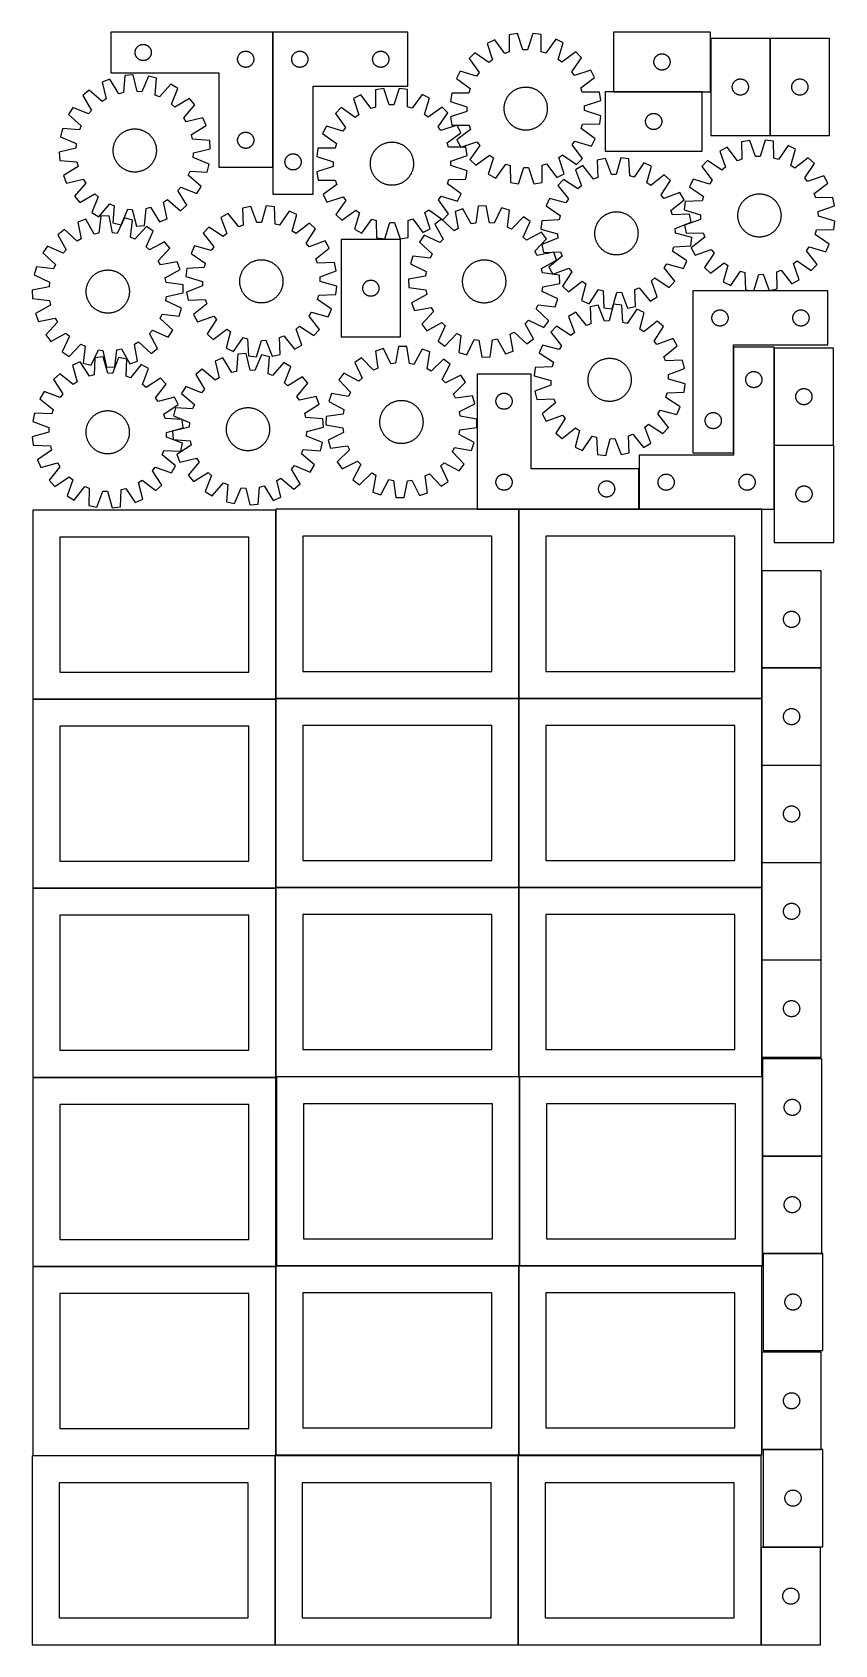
# Model space of a CAD drawing. Header units: millimetres. Extents: x 7 to 1493, y 8 to 2993.
import ezdxf

# ---------------------------------------------------------------- set-up
doc = ezdxf.new("R2010")
doc.units = ezdxf.units.MM
doc.layers.add('COMMON', color=5, linetype='CONTINUOUS', true_color=0x0000ff)
doc.layers.add('CUT', color=7, linetype='CONTINUOUS', true_color=0x000000)

msp = doc.modelspace()

# ---------------------------------------------------------------- linework, layer by layer
at = {"layer": 'COMMON'}
for p, q in [((452.174518, 2993.481513), (452.174518, 2743.481513)), ((1263.442268, 2883.455628), (1263.442268, 2982.042299)), ((1373.642268, 2982.042299), (1373.642268, 2802.042299)), ((1083.342267, 2883.355627), (1247.980467, 2883.355627)), ((1305.904269, 2410.374329), (1305.904269, 2214.451471)), ((1381.10427, 2408.794492), (1381.10427, 2228.794492)), ((1381.488001, 2228.694491), (1491.204271, 2228.694491)), ((457.949575, 2108.849549), (457.949575, 1760.174328)), ((908.049576, 2110.274329), (830.721191, 2110.274329)), ((908.149576, 2110.174328), (908.149576, 1760.174328)), ((1130.721191, 2110.274329), (908.249577, 2110.274329)), ((1358.249577, 2110.274329), (1131.00427, 2110.274329)), ((1358.349577, 1996.473407), (1358.349577, 1816.473407)), ((1358.349577, 1816.273406), (1358.349577, 1760.174328)), ((1468.449578, 1816.373407), (1358.449578, 1816.373407)), ((7.849575, 1758.749548), (457.849575, 1758.749548)), ((457.949575, 1758.649548), (457.949575, 1409.974327)), ((458.049576, 1760.074327), (908.049576, 1760.074327)), ((908.149576, 1759.974327), (908.149576, 1409.974327)), ((908.249577, 1760.074327), (1358.249577, 1760.074327)), ((1358.349577, 1759.974327), (1358.349577, 1636.273406)), ((1358.349577, 1636.073405), (1358.349577, 1456.073405)), ((1358.449578, 1636.173405), (1468.449578, 1636.173405)), ((1358.349577, 1455.873404), (1358.349577, 1409.974327)), ((1358.449578, 1455.973404), (1468.449578, 1455.973404)), ((457.849575, 1408.549548), (7.849575, 1408.549548)), ((457.949576, 1059.774326), (457.949576, 1408.449547)), ((458.049576, 1409.874326), (908.049576, 1409.874326)), ((908.149576, 1409.774326), (908.149576, 1059.774326)), ((908.249577, 1409.874326), (1358.249577, 1409.874326)), ((1358.349577, 1409.774326), (1358.349577, 1275.873404)), ((1358.349577, 1275.673403), (1358.349577, 1095.673403)), ((1358.449578, 1275.773403), (1468.449578, 1275.773403)), ((7.849575, 1058.349546), (457.849575, 1058.349546)), ((908.049576, 1059.674326), (459.374233, 1059.674326)), ((909.474233, 1059.574325), (909.474233, 709.574325)), ((1358.249577, 1059.674326), (909.574234, 1059.674326)), ((1359.674234, 1059.574325), (1359.674234, 912.823843)), ((1359.674234, 912.623842), (1359.674234, 732.623842)), ((1359.774235, 912.723842), (1469.774235, 912.723842)), ((1361.099119, 732.523841), (1469.774235, 732.523841)), ((7.849575, 708.149545), (457.849575, 708.149545)), ((457.949575, 708.049545), (457.949575, 359.374324)), ((459.374233, 709.474324), (908.049576, 709.474324)), ((908.149576, 709.374324), (908.149576, 359.374324)), ((909.574234, 709.474324), (1358.249577, 709.474324)), ((1358.349577, 549.574343), (1358.349577, 369.574343)), ((1361.099119, 369.474342), (1468.449578, 369.474342)), ((7.849575, 357.949544), (456.524735, 357.949544)), ((456.624735, 357.849544), (456.624735, 7.849544)), ((906.824736, 357.849544), (906.824736, 7.849544)), ((1357.024737, 187.849544), (1357.024737, 7.849544))]:
    msp.add_line(p, q, dxfattribs=at)
at = {"layer": 'CUT'}
for p, q in [((452.074518, 2993.481513), (152.074518, 2993.481513)), ((152.074518, 2993.481513), (152.074518, 2918.481513)), ((452.074518, 2743.481513), (452.074518, 2993.481513)), ((452.274519, 2993.481513), (452.274519, 2693.481513)), ((702.274519, 2993.481513), (452.274519, 2993.481513)), ((702.274519, 2893.481513), (702.274519, 2993.481513)), ((905.589087, 2991.228476), (890.410497, 2988.710356)), ((890.410497, 2988.710356), (890.467839, 2956.946045)), ((915.79188, 2961.14729), (905.589087, 2991.228476)), ((934.12717, 2991.437449), (924.365994, 2961.210075)), ((949.341009, 2989.141881), (934.12717, 2991.437449)), ((949.748844, 2957.380137), (949.341009, 2989.141881)), ((1263.342267, 2993.455628), (1083.342267, 2993.455628)), ((1083.342267, 2993.455628), (1083.342267, 2883.455628)), ((1263.342267, 2883.455628), (1263.342267, 2993.455628)), ((197.074518, 2955.981513), (197.094407, 2956.753694)), ((197.094407, 2955.209332), (197.074518, 2955.981513)), ((197.094407, 2956.753694), (197.15402, 2957.523828)), ((197.15402, 2957.523828), (197.253199, 2958.289872)), ((197.253199, 2958.289872), (197.391683, 2959.049794)), ((197.391683, 2959.049794), (197.569102, 2959.80158)), ((197.569102, 2959.80158), (197.784987, 2960.543235)), ((197.784987, 2960.543235), (198.038766, 2961.272794)), ((198.038766, 2961.272794), (198.329764, 2961.988322)), ((198.329764, 2961.988322), (198.657212, 2962.68792)), ((198.657212, 2962.68792), (199.020239, 2963.369734)), ((199.020239, 2963.369734), (199.417885, 2964.031956)), ((199.417885, 2964.031956), (199.849093, 2964.672829)), ((199.849093, 2964.672829), (200.312721, 2965.290655)), ((200.312721, 2965.290655), (200.807539, 2965.883795)), ((200.807539, 2965.883795), (201.332235, 2966.450675)), ((201.332235, 2966.450675), (201.885418, 2966.989793)), ((201.885418, 2966.989793), (202.46562, 2967.49972)), ((202.46562, 2967.49972), (203.071304, 2967.979102)), ((203.071304, 2967.979102), (203.700862, 2968.426668)), ((203.700862, 2968.426668), (204.352626, 2968.841232)), ((204.352626, 2968.841232), (205.024867, 2969.221695)), ((205.024867, 2969.221695), (205.715802, 2969.567047)), ((205.715802, 2969.567047), (206.4236, 2969.876373)), ((206.4236, 2969.876373), (207.146382, 2970.148851)), ((207.146382, 2970.148851), (207.882233, 2970.383761)), ((207.882233, 2970.383761), (208.629202, 2970.580479)), ((208.629202, 2970.580479), (209.385307, 2970.738482)), ((209.385307, 2970.738482), (210.148543, 2970.857353)), ((210.148543, 2970.857353), (210.916886, 2970.936776)), ((210.916886, 2970.936776), (211.688299, 2970.97654)), ((211.688299, 2970.97654), (212.460737, 2970.97654)), ((212.460737, 2970.97654), (213.23215, 2970.936776)), ((213.23215, 2970.936776), (214.000493, 2970.857353)), ((214.000493, 2970.857353), (214.763729, 2970.738482)), ((214.763729, 2970.738482), (215.519834, 2970.580479)), ((215.519834, 2970.580479), (216.266802, 2970.383761)), ((216.266802, 2970.383761), (217.002654, 2970.148851)), ((217.002654, 2970.148851), (217.725436, 2969.876373)), ((217.725436, 2969.876373), (218.433234, 2969.567047)), ((218.433234, 2969.567047), (219.124169, 2969.221695)), ((219.124169, 2969.221695), (219.79641, 2968.841232)), ((219.79641, 2968.841232), (220.448174, 2968.426668)), ((220.448174, 2968.426668), (221.077732, 2967.979102)), ((221.077732, 2967.979102), (221.683416, 2967.49972)), ((221.683416, 2967.49972), (222.263618, 2966.989793)), ((222.263618, 2966.989793), (222.816801, 2966.450675)), ((222.816801, 2966.450675), (223.341497, 2965.883795)), ((223.341497, 2965.883795), (223.836315, 2965.290655)), ((223.836315, 2965.290655), (224.299943, 2964.672829)), ((224.299943, 2964.672829), (224.731151, 2964.031956)), ((224.731151, 2964.031956), (225.128797, 2963.369734)), ((225.128797, 2963.369734), (225.491824, 2962.68792)), ((225.491824, 2962.68792), (225.819271, 2961.988322)), ((225.819271, 2961.988322), (226.11027, 2961.272794)), ((226.11027, 2961.272794), (226.364049, 2960.543235)), ((226.364049, 2960.543235), (226.579934, 2959.80158)), ((226.579934, 2959.80158), (226.757353, 2959.049794)), ((226.757353, 2959.049794), (226.895836, 2958.289872)), ((226.895836, 2958.289872), (226.995016, 2957.523828)), ((226.995016, 2957.523828), (227.054629, 2956.753694)), ((227.054629, 2956.753694), (227.074518, 2955.981513)), ((227.074518, 2955.981513), (227.054629, 2955.209332)), ((393.071304, 2955.479102), (393.700862, 2955.926668)), ((393.700862, 2955.926668), (394.352626, 2956.341232)), ((394.352626, 2956.341232), (395.024867, 2956.721695)), ((395.024867, 2956.721695), (395.715802, 2957.067047)), ((395.715802, 2957.067047), (396.4236, 2957.376373)), ((396.4236, 2957.376373), (397.146382, 2957.648851)), ((397.146382, 2957.648851), (397.882233, 2957.883761)), ((397.882233, 2957.883761), (398.629202, 2958.080479)), ((398.629202, 2958.080479), (399.385307, 2958.238482)), ((399.385307, 2958.238482), (400.148543, 2958.357353)), ((400.148543, 2958.357353), (400.916886, 2958.436776)), ((400.916886, 2958.436776), (401.688299, 2958.47654)), ((401.688299, 2958.47654), (402.460737, 2958.47654)), ((402.460737, 2958.47654), (403.23215, 2958.436776)), ((403.23215, 2958.436776), (404.000493, 2958.357353)), ((404.000493, 2958.357353), (404.763729, 2958.238482)), ((404.763729, 2958.238482), (405.519834, 2958.080479)), ((405.519834, 2958.080479), (406.266802, 2957.883761)), ((406.266802, 2957.883761), (407.002654, 2957.648851)), ((407.002654, 2957.648851), (407.725436, 2957.376373)), ((407.725436, 2957.376373), (408.433234, 2957.067047)), ((408.433234, 2957.067047), (409.124169, 2956.721695)), ((409.124169, 2956.721695), (409.79641, 2956.341232)), ((409.79641, 2956.341232), (410.448174, 2955.926668)), ((410.448174, 2955.926668), (411.077732, 2955.479102)), ((493.583202, 2955.706938), (494.224076, 2956.138146)), ((494.224076, 2956.138146), (494.886298, 2956.535792)), ((494.886298, 2956.535792), (495.568112, 2956.898819)), ((495.568112, 2956.898819), (496.26771, 2957.226267)), ((496.26771, 2957.226267), (496.983238, 2957.517265)), ((496.983238, 2957.517265), (497.712796, 2957.771044)), ((497.712796, 2957.771044), (498.454452, 2957.986929)), ((498.454452, 2957.986929), (499.206238, 2958.164348)), ((499.206238, 2958.164348), (499.96616, 2958.302831)), ((499.96616, 2958.302831), (500.732204, 2958.402011)), ((500.732204, 2958.402011), (501.502338, 2958.461624)), ((501.502338, 2958.461624), (502.274519, 2958.481513)), ((502.274519, 2958.481513), (503.0467, 2958.461624)), ((503.0467, 2958.461624), (503.816834, 2958.402011)), ((503.816834, 2958.402011), (504.582878, 2958.302831)), ((504.582878, 2958.302831), (505.3428, 2958.164348)), ((505.3428, 2958.164348), (506.094586, 2957.986929)), ((506.094586, 2957.986929), (506.836241, 2957.771044)), ((506.836241, 2957.771044), (507.5658, 2957.517265)), ((507.5658, 2957.517265), (508.281327, 2957.226267)), ((508.281327, 2957.226267), (508.980926, 2956.898819)), ((508.980926, 2956.898819), (509.66274, 2956.535792)), ((509.66274, 2956.535792), (510.324962, 2956.138146)), ((510.324962, 2956.138146), (510.965835, 2955.706938)), ((643.583202, 2955.706938), (644.224076, 2956.138146)), ((644.224076, 2956.138146), (644.886298, 2956.535792)), ((644.886298, 2956.535792), (645.568112, 2956.898819)), ((645.568112, 2956.898819), (646.26771, 2957.226267)), ((646.26771, 2957.226267), (646.983238, 2957.517265)), ((646.983238, 2957.517265), (647.712796, 2957.771044)), ((647.712796, 2957.771044), (648.454452, 2957.986929)), ((648.454452, 2957.986929), (649.206238, 2958.164348)), ((649.206238, 2958.164348), (649.96616, 2958.302831)), ((649.96616, 2958.302831), (650.732204, 2958.402011)), ((650.732204, 2958.402011), (651.502338, 2958.461624)), ((651.502338, 2958.461624), (652.274519, 2958.481513)), ((652.274519, 2958.481513), (653.0467, 2958.461624)), ((653.0467, 2958.461624), (653.816834, 2958.402011)), ((653.816834, 2958.402011), (654.582878, 2958.302831)), ((654.582878, 2958.302831), (655.3428, 2958.164348)), ((655.3428, 2958.164348), (656.094586, 2957.986929)), ((656.094586, 2957.986929), (656.836241, 2957.771044)), ((656.836241, 2957.771044), (657.5658, 2957.517265)), ((657.5658, 2957.517265), (658.281327, 2957.226267)), ((658.281327, 2957.226267), (658.980926, 2956.898819)), ((658.980926, 2956.898819), (659.66274, 2956.535792)), ((659.66274, 2956.535792), (660.324962, 2956.138146)), ((660.324962, 2956.138146), (660.965835, 2955.706938)), ((863.333744, 2979.692858), (849.676188, 2972.607541)), ((849.676188, 2972.607541), (859.546435, 2942.415606)), ((882.332774, 2954.236786), (863.333744, 2979.692858)), ((890.467839, 2956.946045), (882.332774, 2954.236786)), ((924.365994, 2961.210075), (915.79188, 2961.14729)), ((957.922712, 2954.790302), (949.748844, 2957.380137)), ((976.546915, 2980.521874), (957.922712, 2954.790302)), ((990.306767, 2973.637324), (976.546915, 2980.521874)), ((980.879721, 2943.304082), (990.306767, 2973.637324)), ((1013.517392, 2957.032123), (987.853229, 2938.315139)), ((1024.476346, 2946.232499), (1013.517392, 2957.032123)), ((1373.542268, 2982.042299), (1263.542268, 2982.042299)), ((1263.542268, 2982.042299), (1263.542268, 2802.042299)), ((1373.542268, 2802.042299), (1373.542268, 2982.042299)), ((1483.742269, 2982.042299), (1373.742269, 2982.042299)), ((1373.742269, 2982.042299), (1373.742269, 2802.042299)), ((1483.742269, 2802.042299), (1483.742269, 2982.042299)), ((197.15402, 2954.439198), (197.094407, 2955.209332)), ((197.253199, 2953.673154), (197.15402, 2954.439198)), ((197.391683, 2952.913232), (197.253199, 2953.673154)), ((197.569102, 2952.161446), (197.391683, 2952.913232)), ((197.784987, 2951.41979), (197.569102, 2952.161446)), ((198.038766, 2950.690232), (197.784987, 2951.41979)), ((198.329764, 2949.974704), (198.038766, 2950.690232)), ((198.657212, 2949.275106), (198.329764, 2949.974704)), ((199.020239, 2948.593292), (198.657212, 2949.275106)), ((199.417885, 2947.93107), (199.020239, 2948.593292)), ((199.849093, 2947.290197), (199.417885, 2947.93107)), ((200.312721, 2946.672371), (199.849093, 2947.290197)), ((200.807539, 2946.079231), (200.312721, 2946.672371)), ((201.332235, 2945.512351), (200.807539, 2946.079231)), ((201.885418, 2944.973232), (201.332235, 2945.512351)), ((202.46562, 2944.463306), (201.885418, 2944.973232)), ((203.071304, 2943.983924), (202.46562, 2944.463306)), ((203.700862, 2943.536358), (203.071304, 2943.983924)), ((204.352626, 2943.121794), (203.700862, 2943.536358)), ((205.024867, 2942.741331), (204.352626, 2943.121794)), ((205.715802, 2942.395979), (205.024867, 2942.741331)), ((206.4236, 2942.086653), (205.715802, 2942.395979)), ((207.146382, 2941.814175), (206.4236, 2942.086653)), ((207.882233, 2941.579265), (207.146382, 2941.814175)), ((208.629202, 2941.382547), (207.882233, 2941.579265)), ((209.385307, 2941.224544), (208.629202, 2941.382547)), ((210.148543, 2941.105673), (209.385307, 2941.224544)), ((210.916886, 2941.02625), (210.148543, 2941.105673)), ((211.688299, 2940.986486), (210.916886, 2941.02625)), ((212.460737, 2940.986486), (211.688299, 2940.986486)), ((213.23215, 2941.02625), (212.460737, 2940.986486)), ((214.000493, 2941.105673), (213.23215, 2941.02625)), ((214.763729, 2941.224544), (214.000493, 2941.105673)), ((215.519834, 2941.382547), (214.763729, 2941.224544)), ((216.266802, 2941.579265), (215.519834, 2941.382547)), ((217.002654, 2941.814175), (216.266802, 2941.579265)), ((217.725436, 2942.086653), (217.002654, 2941.814175)), ((218.433234, 2942.395979), (217.725436, 2942.086653)), ((219.124169, 2942.741331), (218.433234, 2942.395979)), ((219.79641, 2943.121794), (219.124169, 2942.741331)), ((220.448174, 2943.536358), (219.79641, 2943.121794)), ((221.077732, 2943.983924), (220.448174, 2943.536358)), ((221.683416, 2944.463306), (221.077732, 2943.983924)), ((222.263618, 2944.973232), (221.683416, 2944.463306)), ((222.816801, 2945.512351), (222.263618, 2944.973232)), ((223.341497, 2946.079231), (222.816801, 2945.512351)), ((223.836315, 2946.672371), (223.341497, 2946.079231)), ((224.299943, 2947.290197), (223.836315, 2946.672371)), ((224.731151, 2947.93107), (224.299943, 2947.290197)), ((225.128797, 2948.593292), (224.731151, 2947.93107)), ((225.491824, 2949.275106), (225.128797, 2948.593292)), ((225.819271, 2949.974704), (225.491824, 2949.275106)), ((226.11027, 2950.690232), (225.819271, 2949.974704)), ((226.364049, 2951.41979), (226.11027, 2950.690232)), ((226.579934, 2952.161446), (226.364049, 2951.41979)), ((226.757353, 2952.913232), (226.579934, 2952.161446)), ((226.895836, 2953.673154), (226.757353, 2952.913232)), ((226.995016, 2954.439198), (226.895836, 2953.673154)), ((227.054629, 2955.209332), (226.995016, 2954.439198)), ((387.074518, 2943.481513), (387.094407, 2944.253694)), ((387.094407, 2942.709332), (387.074518, 2943.481513)), ((387.094407, 2944.253694), (387.15402, 2945.023828)), ((387.15402, 2941.939198), (387.094407, 2942.709332)), ((387.15402, 2945.023828), (387.253199, 2945.789872)), ((387.253199, 2941.173154), (387.15402, 2941.939198)), ((387.253199, 2945.789872), (387.391683, 2946.549794)), ((387.391683, 2940.413232), (387.253199, 2941.173154)), ((387.391683, 2946.549794), (387.569102, 2947.30158)), ((387.569102, 2939.661446), (387.391683, 2940.413232)), ((387.569102, 2947.30158), (387.784987, 2948.043235)), ((387.784987, 2938.91979), (387.569102, 2939.661446)), ((387.784987, 2948.043235), (388.038766, 2948.772794)), ((388.038766, 2938.190232), (387.784987, 2938.91979)), ((388.038766, 2948.772794), (388.329764, 2949.488322)), ((388.329764, 2937.474704), (388.038766, 2938.190232)), ((388.329764, 2949.488322), (388.657212, 2950.18792)), ((388.657212, 2936.775106), (388.329764, 2937.474704)), ((388.657212, 2950.18792), (389.020239, 2950.869734)), ((389.020239, 2936.093292), (388.657212, 2936.775106)), ((389.020239, 2950.869734), (389.417885, 2951.531956)), ((389.417885, 2935.43107), (389.020239, 2936.093292)), ((389.417885, 2951.531956), (389.849093, 2952.172829)), ((389.849093, 2934.790197), (389.417885, 2935.43107)), ((389.849093, 2952.172829), (390.312721, 2952.790655)), ((390.312721, 2934.172371), (389.849093, 2934.790197)), ((390.312721, 2952.790655), (390.807539, 2953.383795)), ((390.807539, 2933.579231), (390.312721, 2934.172371)), ((390.807539, 2953.383795), (391.332235, 2953.950675)), ((391.332235, 2933.012351), (390.807539, 2933.579231)), ((391.332235, 2953.950675), (391.885418, 2954.489793)), ((391.885418, 2932.473232), (391.332235, 2933.012351)), ((391.885418, 2954.489793), (392.46562, 2954.99972)), ((392.46562, 2931.963306), (391.885418, 2932.473232)), ((392.46562, 2954.99972), (393.071304, 2955.479102)), ((393.071304, 2931.483924), (392.46562, 2931.963306)), ((393.700862, 2931.036358), (393.071304, 2931.483924)), ((394.352626, 2930.621794), (393.700862, 2931.036358)), ((395.024867, 2930.241331), (394.352626, 2930.621794)), ((395.715802, 2929.895979), (395.024867, 2930.241331)), ((396.4236, 2929.586653), (395.715802, 2929.895979)), ((397.146382, 2929.314175), (396.4236, 2929.586653)), ((397.882233, 2929.079265), (397.146382, 2929.314175)), ((398.629202, 2928.882547), (397.882233, 2929.079265)), ((399.385307, 2928.724544), (398.629202, 2928.882547)), ((400.148543, 2928.605673), (399.385307, 2928.724544)), ((400.916886, 2928.52625), (400.148543, 2928.605673)), ((401.688299, 2928.486486), (400.916886, 2928.52625)), ((402.460737, 2928.486486), (401.688299, 2928.486486)), ((403.23215, 2928.52625), (402.460737, 2928.486486)), ((404.000493, 2928.605673), (403.23215, 2928.52625)), ((404.763729, 2928.724544), (404.000493, 2928.605673)), ((405.519834, 2928.882547), (404.763729, 2928.724544)), ((406.266802, 2929.079265), (405.519834, 2928.882547)), ((407.002654, 2929.314175), (406.266802, 2929.079265)), ((407.725436, 2929.586653), (407.002654, 2929.314175)), ((408.433234, 2929.895979), (407.725436, 2929.586653)), ((409.124169, 2930.241331), (408.433234, 2929.895979)), ((409.79641, 2930.621794), (409.124169, 2930.241331)), ((410.448174, 2931.036358), (409.79641, 2930.621794)), ((411.077732, 2931.483924), (410.448174, 2931.036358)), ((411.077732, 2955.479102), (411.683416, 2954.99972)), ((411.683416, 2931.963306), (411.077732, 2931.483924)), ((411.683416, 2954.99972), (412.263618, 2954.489793)), ((412.263618, 2932.473232), (411.683416, 2931.963306)), ((412.263618, 2954.489793), (412.816801, 2953.950675)), ((412.816801, 2933.012351), (412.263618, 2932.473232)), ((412.816801, 2953.950675), (413.341497, 2953.383795)), ((413.341497, 2933.579231), (412.816801, 2933.012351)), ((413.341497, 2953.383795), (413.836315, 2952.790655)), ((413.836315, 2934.172371), (413.341497, 2933.579231)), ((413.836315, 2952.790655), (414.299943, 2952.172829)), ((414.299943, 2934.790197), (413.836315, 2934.172371)), ((414.299943, 2952.172829), (414.731151, 2951.531956)), ((414.731151, 2935.43107), (414.299943, 2934.790197)), ((414.731151, 2951.531956), (415.128797, 2950.869734)), ((415.128797, 2936.093292), (414.731151, 2935.43107)), ((415.128797, 2950.869734), (415.491824, 2950.18792)), ((415.491824, 2936.775106), (415.128797, 2936.093292)), ((415.491824, 2950.18792), (415.819271, 2949.488322)), ((415.819271, 2937.474704), (415.491824, 2936.775106)), ((415.819271, 2949.488322), (416.11027, 2948.772794)), ((416.11027, 2938.190232), (415.819271, 2937.474704)), ((416.11027, 2948.772794), (416.364049, 2948.043235)), ((416.364049, 2938.91979), (416.11027, 2938.190232)), ((416.364049, 2948.043235), (416.579934, 2947.30158)), ((416.579934, 2939.661446), (416.364049, 2938.91979)), ((416.579934, 2947.30158), (416.757353, 2946.549794)), ((416.757353, 2940.413232), (416.579934, 2939.661446)), ((416.757353, 2946.549794), (416.895836, 2945.789872)), ((416.895836, 2941.173154), (416.757353, 2940.413232)), ((416.895836, 2945.789872), (416.995016, 2945.023828)), ((416.995016, 2941.939198), (416.895836, 2941.173154)), ((416.995016, 2945.023828), (417.054629, 2944.253694)), ((417.054629, 2942.709332), (416.995016, 2941.939198)), ((417.054629, 2944.253694), (417.074518, 2943.481513)), ((417.074518, 2943.481513), (417.054629, 2942.709332)), ((487.279492, 2943.867732), (487.319256, 2944.639145)), ((487.279492, 2943.095294), (487.279492, 2943.867732)), ((487.319256, 2942.323881), (487.279492, 2943.095294)), ((487.319256, 2944.639145), (487.398679, 2945.407488)), ((487.398679, 2941.555538), (487.319256, 2942.323881)), ((487.398679, 2945.407488), (487.51755, 2946.170724)), ((487.51755, 2940.792302), (487.398679, 2941.555538)), ((487.51755, 2946.170724), (487.675553, 2946.926829)), ((487.675553, 2940.036197), (487.51755, 2940.792302)), ((487.675553, 2946.926829), (487.872271, 2947.673798)), ((487.872271, 2939.289228), (487.675553, 2940.036197)), ((487.872271, 2947.673798), (488.10718, 2948.409649)), ((488.10718, 2938.553377), (487.872271, 2939.289228)), ((488.10718, 2948.409649), (488.379659, 2949.132431)), ((488.379659, 2937.830595), (488.10718, 2938.553377)), ((488.379659, 2949.132431), (488.688985, 2949.840229)), ((488.688985, 2937.122797), (488.379659, 2937.830595)), ((488.688985, 2949.840229), (489.034337, 2950.531164)), ((489.034337, 2936.431862), (488.688985, 2937.122797)), ((489.034337, 2950.531164), (489.414799, 2951.203405)), ((489.414799, 2935.759621), (489.034337, 2936.431862)), ((489.414799, 2951.203405), (489.829364, 2951.855169)), ((489.829364, 2935.107857), (489.414799, 2935.759621)), ((489.829364, 2951.855169), (490.27693, 2952.484727)), ((490.27693, 2934.478299), (489.829364, 2935.107857)), ((490.27693, 2952.484727), (490.756312, 2953.090411)), ((490.756312, 2933.872615), (490.27693, 2934.478299)), ((490.756312, 2953.090411), (491.266238, 2953.670613)), ((491.266238, 2933.292413), (490.756312, 2933.872615)), ((491.266238, 2953.670613), (491.805357, 2954.223796)), ((491.805357, 2932.73923), (491.266238, 2933.292413)), ((491.805357, 2954.223796), (492.372237, 2954.748492)), ((492.372237, 2932.214534), (491.805357, 2932.73923)), ((492.372237, 2954.748492), (492.965377, 2955.24331)), ((492.965377, 2931.719716), (492.372237, 2932.214534)), ((492.965377, 2955.24331), (493.583202, 2955.706938)), ((493.583202, 2931.256088), (492.965377, 2931.719716)), ((494.224076, 2930.82488), (493.583202, 2931.256088)), ((494.886298, 2930.427234), (494.224076, 2930.82488)), ((495.568112, 2930.064207), (494.886298, 2930.427234)), ((496.26771, 2929.736759), (495.568112, 2930.064207)), ((496.983238, 2929.445761), (496.26771, 2929.736759)), ((497.712796, 2929.191982), (496.983238, 2929.445761)), ((498.454452, 2928.976097), (497.712796, 2929.191982)), ((499.206238, 2928.798678), (498.454452, 2928.976097)), ((499.96616, 2928.660195), (499.206238, 2928.798678)), ((500.732204, 2928.561015), (499.96616, 2928.660195)), ((501.502338, 2928.501402), (500.732204, 2928.561015)), ((502.274519, 2928.481513), (501.502338, 2928.501402)), ((503.0467, 2928.501402), (502.274519, 2928.481513)), ((503.816834, 2928.561015), (503.0467, 2928.501402)), ((504.582878, 2928.660195), (503.816834, 2928.561015)), ((505.3428, 2928.798678), (504.582878, 2928.660195)), ((506.094586, 2928.976097), (505.3428, 2928.798678)), ((506.836241, 2929.191982), (506.094586, 2928.976097)), ((507.5658, 2929.445761), (506.836241, 2929.191982)), ((508.281327, 2929.736759), (507.5658, 2929.445761)), ((508.980926, 2930.064207), (508.281327, 2929.736759)), ((509.66274, 2930.427234), (508.980926, 2930.064207)), ((510.324962, 2930.82488), (509.66274, 2930.427234)), ((510.965835, 2931.256088), (510.324962, 2930.82488)), ((510.965835, 2955.706938), (511.583661, 2955.24331)), ((511.583661, 2931.719716), (510.965835, 2931.256088)), ((511.583661, 2955.24331), (512.176801, 2954.748492)), ((512.176801, 2932.214534), (511.583661, 2931.719716)), ((512.176801, 2954.748492), (512.743681, 2954.223796)), ((512.743681, 2932.73923), (512.176801, 2932.214534)), ((512.743681, 2954.223796), (513.282799, 2953.670613)), ((513.282799, 2933.292413), (512.743681, 2932.73923)), ((513.282799, 2953.670613), (513.792726, 2953.090411)), ((513.792726, 2933.872615), (513.282799, 2933.292413)), ((513.792726, 2953.090411), (514.272108, 2952.484727)), ((514.272108, 2934.478299), (513.792726, 2933.872615)), ((514.272108, 2952.484727), (514.719674, 2951.855169)), ((514.719674, 2935.107857), (514.272108, 2934.478299)), ((514.719674, 2951.855169), (515.134238, 2951.203405)), ((515.134238, 2935.759621), (514.719674, 2935.107857)), ((515.134238, 2951.203405), (515.514701, 2950.531164)), ((515.514701, 2936.431862), (515.134238, 2935.759621)), ((515.514701, 2950.531164), (515.860053, 2949.840229)), ((515.860053, 2937.122797), (515.514701, 2936.431862)), ((515.860053, 2949.840229), (516.169378, 2949.132431)), ((516.169378, 2937.830595), (515.860053, 2937.122797)), ((516.169378, 2949.132431), (516.441857, 2948.409649)), ((516.441857, 2938.553377), (516.169378, 2937.830595)), ((516.441857, 2948.409649), (516.676767, 2947.673798)), ((516.676767, 2939.289228), (516.441857, 2938.553377)), ((516.676767, 2947.673798), (516.873485, 2946.926829)), ((516.873485, 2940.036197), (516.676767, 2939.289228)), ((516.873485, 2946.926829), (517.031488, 2946.170724)), ((517.031488, 2940.792302), (516.873485, 2940.036197)), ((517.031488, 2946.170724), (517.150359, 2945.407488)), ((517.150359, 2941.555538), (517.031488, 2940.792302)), ((517.150359, 2945.407488), (517.229782, 2944.639145)), ((517.229782, 2942.323881), (517.150359, 2941.555538)), ((517.229782, 2944.639145), (517.269546, 2943.867732)), ((517.269546, 2943.095294), (517.229782, 2942.323881)), ((517.269546, 2943.867732), (517.269546, 2943.095294)), ((637.279492, 2943.867732), (637.319256, 2944.639145)), ((637.279492, 2943.095294), (637.279492, 2943.867732)), ((637.319256, 2942.323881), (637.279492, 2943.095294)), ((637.319256, 2944.639145), (637.398679, 2945.407488)), ((637.398679, 2941.555538), (637.319256, 2942.323881)), ((637.398679, 2945.407488), (637.51755, 2946.170724)), ((637.51755, 2940.792302), (637.398679, 2941.555538)), ((637.51755, 2946.170724), (637.675553, 2946.926829)), ((637.675553, 2940.036197), (637.51755, 2940.792302)), ((637.675553, 2946.926829), (637.872271, 2947.673798)), ((637.872271, 2939.289228), (637.675553, 2940.036197)), ((637.872271, 2947.673798), (638.10718, 2948.409649)), ((638.10718, 2938.553377), (637.872271, 2939.289228)), ((638.10718, 2948.409649), (638.379659, 2949.132431)), ((638.379659, 2937.830595), (638.10718, 2938.553377)), ((638.379659, 2949.132431), (638.688985, 2949.840229)), ((638.688985, 2937.122797), (638.379659, 2937.830595)), ((638.688985, 2949.840229), (639.034337, 2950.531164)), ((639.034337, 2936.431862), (638.688985, 2937.122797)), ((639.034337, 2950.531164), (639.414799, 2951.203405)), ((639.414799, 2935.759621), (639.034337, 2936.431862)), ((639.414799, 2951.203405), (639.829364, 2951.855169)), ((639.829364, 2935.107857), (639.414799, 2935.759621)), ((639.829364, 2951.855169), (640.27693, 2952.484727)), ((640.27693, 2934.478299), (639.829364, 2935.107857)), ((640.27693, 2952.484727), (640.756312, 2953.090411)), ((640.756312, 2933.872615), (640.27693, 2934.478299)), ((640.756312, 2953.090411), (641.266238, 2953.670613)), ((641.266238, 2933.292413), (640.756312, 2933.872615)), ((641.266238, 2953.670613), (641.805357, 2954.223796)), ((641.805357, 2932.73923), (641.266238, 2933.292413)), ((641.805357, 2954.223796), (642.372237, 2954.748492)), ((642.372237, 2932.214534), (641.805357, 2932.73923)), ((642.372237, 2954.748492), (642.965377, 2955.24331)), ((642.965377, 2931.719716), (642.372237, 2932.214534)), ((642.965377, 2955.24331), (643.583202, 2955.706938)), ((643.583202, 2931.256088), (642.965377, 2931.719716)), ((644.224076, 2930.82488), (643.583202, 2931.256088)), ((644.886298, 2930.427234), (644.224076, 2930.82488)), ((645.568112, 2930.064207), (644.886298, 2930.427234)), ((646.26771, 2929.736759), (645.568112, 2930.064207)), ((646.983238, 2929.445761), (646.26771, 2929.736759)), ((647.712796, 2929.191982), (646.983238, 2929.445761)), ((648.454452, 2928.976097), (647.712796, 2929.191982)), ((649.206238, 2928.798678), (648.454452, 2928.976097)), ((649.96616, 2928.660195), (649.206238, 2928.798678)), ((650.732204, 2928.561015), (649.96616, 2928.660195)), ((651.502338, 2928.501402), (650.732204, 2928.561015)), ((652.274519, 2928.481513), (651.502338, 2928.501402)), ((653.0467, 2928.501402), (652.274519, 2928.481513)), ((653.816834, 2928.561015), (653.0467, 2928.501402)), ((654.582878, 2928.660195), (653.816834, 2928.561015)), ((655.3428, 2928.798678), (654.582878, 2928.660195)), ((656.094586, 2928.976097), (655.3428, 2928.798678)), ((656.836241, 2929.191982), (656.094586, 2928.976097)), ((657.5658, 2929.445761), (656.836241, 2929.191982)), ((658.281327, 2929.736759), (657.5658, 2929.445761)), ((658.980926, 2930.064207), (658.281327, 2929.736759)), ((659.66274, 2930.427234), (658.980926, 2930.064207)), ((660.324962, 2930.82488), (659.66274, 2930.427234)), ((660.965835, 2931.256088), (660.324962, 2930.82488)), ((660.965835, 2955.706938), (661.583661, 2955.24331)), ((661.583661, 2931.719716), (660.965835, 2931.256088)), ((661.583661, 2955.24331), (662.176801, 2954.748492)), ((662.176801, 2932.214534), (661.583661, 2931.719716)), ((662.176801, 2954.748492), (662.743681, 2954.223796)), ((662.743681, 2932.73923), (662.176801, 2932.214534)), ((662.743681, 2954.223796), (663.282799, 2953.670613)), ((663.282799, 2933.292413), (662.743681, 2932.73923)), ((663.282799, 2953.670613), (663.792726, 2953.090411)), ((663.792726, 2933.872615), (663.282799, 2933.292413)), ((663.792726, 2953.090411), (664.272108, 2952.484727)), ((664.272108, 2934.478299), (663.792726, 2933.872615)), ((664.272108, 2952.484727), (664.719674, 2951.855169)), ((664.719674, 2935.107857), (664.272108, 2934.478299)), ((664.719674, 2951.855169), (665.134238, 2951.203405)), ((665.134238, 2935.759621), (664.719674, 2935.107857)), ((665.134238, 2951.203405), (665.514701, 2950.531164)), ((665.514701, 2936.431862), (665.134238, 2935.759621)), ((665.514701, 2950.531164), (665.860053, 2949.840229)), ((665.860053, 2937.122797), (665.514701, 2936.431862)), ((665.860053, 2949.840229), (666.169378, 2949.132431)), ((666.169378, 2937.830595), (665.860053, 2937.122797)), ((666.169378, 2949.132431), (666.441857, 2948.409649)), ((666.441857, 2938.553377), (666.169378, 2937.830595)), ((666.441857, 2948.409649), (666.676767, 2947.673798)), ((666.676767, 2939.289228), (666.441857, 2938.553377)), ((666.676767, 2947.673798), (666.873485, 2946.926829)), ((666.873485, 2940.036197), (666.676767, 2939.289228)), ((666.873485, 2946.926829), (667.031488, 2946.170724)), ((667.031488, 2940.792302), (666.873485, 2940.036197)), ((667.031488, 2946.170724), (667.150359, 2945.407488)), ((667.150359, 2941.555538), (667.031488, 2940.792302)), ((667.150359, 2945.407488), (667.229782, 2944.639145)), ((667.229782, 2942.323881), (667.150359, 2941.555538)), ((667.229782, 2944.639145), (667.269546, 2943.867732)), ((667.269546, 2943.095294), (667.229782, 2942.323881)), ((667.269546, 2943.867732), (667.269546, 2943.095294)), ((826.711225, 2955.664214), (815.911601, 2944.705261)), ((815.911601, 2944.705261), (834.628586, 2919.041098)), ((852.646736, 2937.325074), (826.711225, 2955.664214)), ((859.546435, 2942.415606), (852.646736, 2937.325074)), ((987.853229, 2938.315139), (980.879721, 2943.304082)), ((1006.137205, 2920.296989), (1024.476346, 2946.232499)), ((1158.342267, 2938.455628), (1158.362156, 2939.22781)), ((1158.362156, 2937.683447), (1158.342267, 2938.455628)), ((1158.362156, 2939.22781), (1158.421769, 2939.997943)), ((1158.421769, 2936.913313), (1158.362156, 2937.683447)), ((1158.421769, 2939.997943), (1158.520949, 2940.763987)), ((1158.520949, 2936.14727), (1158.421769, 2936.913313)), ((1158.520949, 2940.763987), (1158.659432, 2941.523909)), ((1158.659432, 2935.387347), (1158.520949, 2936.14727)), ((1158.659432, 2941.523909), (1158.836852, 2942.275695)), ((1158.836852, 2934.635562), (1158.659432, 2935.387347)), ((1158.836852, 2942.275695), (1159.052737, 2943.017351)), ((1159.052737, 2933.893906), (1158.836852, 2934.635562)), ((1159.052737, 2943.017351), (1159.306515, 2943.74691)), ((1159.306515, 2933.164347), (1159.052737, 2933.893906)), ((1159.306515, 2943.74691), (1159.597514, 2944.462437)), ((1159.597514, 2932.44882), (1159.306515, 2933.164347)), ((1159.597514, 2944.462437), (1159.924961, 2945.162035)), ((1159.924961, 2931.749221), (1159.597514, 2932.44882)), ((1159.924961, 2945.162035), (1160.287989, 2945.843849)), ((1160.287989, 2931.067407), (1159.924961, 2931.749221)), ((1160.287989, 2945.843849), (1160.685634, 2946.506071)), ((1160.685634, 2930.405185), (1160.287989, 2931.067407)), ((1160.685634, 2946.506071), (1161.116842, 2947.146945)), ((1161.116842, 2929.764312), (1160.685634, 2930.405185)), ((1161.116842, 2947.146945), (1161.58047, 2947.764771)), ((1161.58047, 2929.146486), (1161.116842, 2929.764312)), ((1161.58047, 2947.764771), (1162.075288, 2948.35791)), ((1162.075288, 2928.553347), (1161.58047, 2929.146486)), ((1162.075288, 2948.35791), (1162.599985, 2948.924791)), ((1162.599985, 2927.986466), (1162.075288, 2928.553347)), ((1162.599985, 2948.924791), (1163.153167, 2949.463909)), ((1163.153167, 2927.447348), (1162.599985, 2927.986466)), ((1163.153167, 2949.463909), (1163.73337, 2949.973835)), ((1163.73337, 2926.937422), (1163.153167, 2927.447348)), ((1163.73337, 2949.973835), (1164.339053, 2950.453217)), ((1164.339053, 2926.45804), (1163.73337, 2926.937422)), ((1164.339053, 2950.453217), (1164.968612, 2950.900784)), ((1164.968612, 2926.010473), (1164.339053, 2926.45804)), ((1164.968612, 2950.900784), (1165.620375, 2951.315348)), ((1165.620375, 2925.595909), (1164.968612, 2926.010473)), ((1165.620375, 2951.315348), (1166.292616, 2951.69581)), ((1166.292616, 2951.69581), (1166.983552, 2952.041162)), ((1166.983552, 2952.041162), (1167.691349, 2952.350488)), ((1167.691349, 2952.350488), (1168.414132, 2952.622967)), ((1168.414132, 2952.622967), (1169.149983, 2952.857876)), ((1169.149983, 2952.857876), (1169.896951, 2953.054594)), ((1169.896951, 2953.054594), (1170.653056, 2953.212598)), ((1170.653056, 2953.212598), (1171.416292, 2953.331468)), ((1171.416292, 2953.331468), (1172.184636, 2953.410891)), ((1172.184636, 2953.410891), (1172.956049, 2953.450655)), ((1172.956049, 2953.450655), (1173.728486, 2953.450655)), ((1173.728486, 2953.450655), (1174.499899, 2953.410891)), ((1174.499899, 2953.410891), (1175.268243, 2953.331468)), ((1175.268243, 2953.331468), (1176.031479, 2953.212598)), ((1176.031479, 2953.212598), (1176.787584, 2953.054594)), ((1176.787584, 2953.054594), (1177.534552, 2952.857876)), ((1177.534552, 2952.857876), (1178.270403, 2952.622967)), ((1178.270403, 2952.622967), (1178.993186, 2952.350488)), ((1178.993186, 2952.350488), (1179.700983, 2952.041162)), ((1179.700983, 2952.041162), (1180.391919, 2951.69581)), ((1180.391919, 2951.69581), (1181.064159, 2951.315348)), ((1181.064159, 2951.315348), (1181.715923, 2950.900784)), ((1181.715923, 2926.010473), (1181.064159, 2925.595909)), ((1181.715923, 2950.900784), (1182.345482, 2950.453217)), ((1182.345482, 2926.45804), (1181.715923, 2926.010473)), ((1182.345482, 2950.453217), (1182.951165, 2949.973835)), ((1182.951165, 2926.937422), (1182.345482, 2926.45804)), ((1182.951165, 2949.973835), (1183.531368, 2949.463909)), ((1183.531368, 2927.447348), (1182.951165, 2926.937422)), ((1183.531368, 2949.463909), (1184.08455, 2948.924791)), ((1184.08455, 2927.986466), (1183.531368, 2927.447348)), ((1184.08455, 2948.924791), (1184.609246, 2948.35791)), ((1184.609246, 2928.553347), (1184.08455, 2927.986466)), ((1184.609246, 2948.35791), (1185.104065, 2947.764771)), ((1185.104065, 2929.146486), (1184.609246, 2928.553347)), ((1185.104065, 2947.764771), (1185.567692, 2947.146945)), ((1185.567692, 2929.764312), (1185.104065, 2929.146486)), ((1185.567692, 2947.146945), (1185.998901, 2946.506071)), ((1185.998901, 2930.405185), (1185.567692, 2929.764312)), ((1185.998901, 2946.506071), (1186.396546, 2945.843849)), ((1186.396546, 2931.067407), (1185.998901, 2930.405185)), ((1186.396546, 2945.843849), (1186.759574, 2945.162035)), ((1186.759574, 2931.749221), (1186.396546, 2931.067407)), ((1186.759574, 2945.162035), (1187.087021, 2944.462437)), ((1187.087021, 2932.44882), (1186.759574, 2931.749221)), ((1187.087021, 2944.462437), (1187.37802, 2943.74691)), ((1187.37802, 2933.164347), (1187.087021, 2932.44882)), ((1187.37802, 2943.74691), (1187.631798, 2943.017351)), ((1187.631798, 2933.893906), (1187.37802, 2933.164347)), ((1187.631798, 2943.017351), (1187.847683, 2942.275695)), ((1187.847683, 2934.635562), (1187.631798, 2933.893906)), ((1187.847683, 2942.275695), (1188.025103, 2941.523909)), ((1188.025103, 2935.387347), (1187.847683, 2934.635562)), ((1188.025103, 2941.523909), (1188.163586, 2940.763987)), ((1188.163586, 2936.14727), (1188.025103, 2935.387347)), ((1188.163586, 2940.763987), (1188.262766, 2939.997943)), ((1188.262766, 2936.913313), (1188.163586, 2936.14727)), ((1188.262766, 2939.997943), (1188.322379, 2939.22781)), ((1188.322379, 2937.683447), (1188.262766, 2936.913313)), ((1188.322379, 2939.22781), (1188.342267, 2938.455628)), ((1188.342267, 2938.455628), (1188.322379, 2937.683447)), ((150.43286, 2906.754899), (136.204541, 2900.899519)), ((136.204541, 2900.899519), (143.378334, 2869.955838)), ((167.116938, 2879.724984), (150.43286, 2906.754899)), ((152.074518, 2918.481513), (352.074518, 2918.481513)), ((178.198379, 2913.353518), (175.458939, 2881.707503)), ((193.539727, 2914.525522), (178.198379, 2913.353518)), ((201.054525, 2883.662882), (193.539727, 2914.525522)), ((221.98539, 2912.221164), (209.600872, 2882.97055)), ((236.938048, 2908.595069), (221.98539, 2912.221164)), ((234.547965, 2876.920754), (236.938048, 2908.595069)), ((263.279396, 2897.613301), (242.462082, 2873.621341)), ((276.379694, 2889.544055), (263.279396, 2897.613301)), ((352.074518, 2918.481513), (352.074518, 2743.481513)), ((799.3064, 2921.494635), (792.42185, 2907.734784)), ((792.42185, 2907.734784), (818.153423, 2889.110581)), ((829.639642, 2912.06759), (799.3064, 2921.494635)), ((834.628586, 2919.041098), (829.639642, 2912.06759)), ((1011.227737, 2913.397289), (1006.137205, 2920.296989)), ((1041.419673, 2923.267537), (1011.227737, 2913.397289)), ((1023.048917, 2890.610951), (1048.50499, 2909.609981)), ((1048.50499, 2909.609981), (1041.419673, 2923.267537)), ((1166.292616, 2925.215446), (1165.620375, 2925.595909)), ((1166.983552, 2924.870094), (1166.292616, 2925.215446)), ((1167.691349, 2924.560769), (1166.983552, 2924.870094)), ((1168.414132, 2924.28829), (1167.691349, 2924.560769)), ((1169.149983, 2924.05338), (1168.414132, 2924.28829)), ((1169.896951, 2923.856663), (1169.149983, 2924.05338)), ((1170.653056, 2923.698659), (1169.896951, 2923.856663)), ((1171.416292, 2923.579788), (1170.653056, 2923.698659)), ((1172.184636, 2923.500365), (1171.416292, 2923.579788)), ((1172.956049, 2923.460601), (1172.184636, 2923.500365)), ((1173.728486, 2923.460601), (1172.956049, 2923.460601)), ((1174.499899, 2923.500365), (1173.728486, 2923.460601)), ((1175.268243, 2923.579788), (1174.499899, 2923.500365)), ((1176.031479, 2923.698659), (1175.268243, 2923.579788)), ((1176.787584, 2923.856663), (1176.031479, 2923.698659)), ((1177.534552, 2924.05338), (1176.787584, 2923.856663)), ((1178.270403, 2924.28829), (1177.534552, 2924.05338)), ((1178.993186, 2924.560769), (1178.270403, 2924.28829)), ((1179.700983, 2924.870094), (1178.993186, 2924.560769)), ((1180.391919, 2925.215446), (1179.700983, 2924.870094)), ((1181.064159, 2925.595909), (1180.391919, 2925.215446)), ((1303.943303, 2895.487615), (1304.14002, 2896.234584)), ((1304.14002, 2896.234584), (1304.37493, 2896.970435)), ((1304.37493, 2896.970435), (1304.647409, 2897.693218)), ((1304.647409, 2897.693218), (1304.956734, 2898.401015)), ((1304.956734, 2898.401015), (1305.302086, 2899.09195)), ((1305.302086, 2899.09195), (1305.682549, 2899.764191)), ((1305.682549, 2899.764191), (1306.097113, 2900.415955)), ((1306.097113, 2900.415955), (1306.54468, 2901.045514)), ((1306.54468, 2901.045514), (1307.024062, 2901.651197)), ((1307.024062, 2901.651197), (1307.533988, 2902.231399)), ((1307.533988, 2902.231399), (1308.073106, 2902.784582)), ((1308.073106, 2902.784582), (1308.639987, 2903.309278)), ((1308.639987, 2903.309278), (1309.233126, 2903.804096)), ((1309.233126, 2903.804096), (1309.850952, 2904.267724)), ((1309.850952, 2904.267724), (1310.491826, 2904.698933)), ((1310.491826, 2904.698933), (1311.154047, 2905.096578)), ((1311.154047, 2905.096578), (1311.835862, 2905.459606)), ((1311.835862, 2905.459606), (1312.53546, 2905.787053)), ((1312.53546, 2905.787053), (1313.250987, 2906.078052)), ((1313.250987, 2906.078052), (1313.980546, 2906.33183)), ((1313.980546, 2906.33183), (1314.722202, 2906.547715)), ((1314.722202, 2906.547715), (1315.473987, 2906.725135)), ((1315.473987, 2906.725135), (1316.23391, 2906.863618)), ((1316.23391, 2906.863618), (1316.999953, 2906.962797)), ((1316.999953, 2906.962797), (1317.770087, 2907.022411)), ((1317.770087, 2907.022411), (1318.542268, 2907.042299)), ((1318.542268, 2907.042299), (1319.31445, 2907.022411)), ((1319.31445, 2907.022411), (1320.084583, 2906.962797)), ((1320.084583, 2906.962797), (1320.850627, 2906.863618)), ((1320.850627, 2906.863618), (1321.610549, 2906.725135)), ((1321.610549, 2906.725135), (1322.362335, 2906.547715)), ((1322.362335, 2906.547715), (1323.103991, 2906.33183)), ((1323.103991, 2906.33183), (1323.83355, 2906.078052)), ((1323.83355, 2906.078052), (1324.549077, 2905.787053)), ((1324.549077, 2905.787053), (1325.248675, 2905.459606)), ((1325.248675, 2905.459606), (1325.930489, 2905.096578)), ((1325.930489, 2905.096578), (1326.592711, 2904.698933)), ((1326.592711, 2904.698933), (1327.233585, 2904.267724)), ((1327.233585, 2904.267724), (1327.851411, 2903.804096)), ((1327.851411, 2903.804096), (1328.44455, 2903.309278)), ((1328.44455, 2903.309278), (1329.011431, 2902.784582)), ((1329.011431, 2902.784582), (1329.550549, 2902.231399)), ((1329.550549, 2902.231399), (1330.060475, 2901.651197)), ((1330.060475, 2901.651197), (1330.539857, 2901.045514)), ((1330.539857, 2901.045514), (1330.987424, 2900.415955)), ((1330.987424, 2900.415955), (1331.401988, 2899.764191)), ((1331.401988, 2899.764191), (1331.78245, 2899.09195)), ((1331.78245, 2899.09195), (1332.127802, 2898.401015)), ((1332.127802, 2898.401015), (1332.437128, 2897.693218)), ((1332.437128, 2897.693218), (1332.709607, 2896.970435)), ((1332.709607, 2896.970435), (1332.944517, 2896.234584)), ((1332.944517, 2896.234584), (1333.141234, 2895.487615)), ((1414.143304, 2895.487615), (1414.340021, 2896.234584)), ((1414.340021, 2896.234584), (1414.574931, 2896.970435)), ((1414.574931, 2896.970435), (1414.84741, 2897.693218)), ((1414.84741, 2897.693218), (1415.156735, 2898.401015)), ((1415.156735, 2898.401015), (1415.502087, 2899.09195)), ((1415.502087, 2899.09195), (1415.88255, 2899.764191)), ((1415.88255, 2899.764191), (1416.297114, 2900.415955)), ((1416.297114, 2900.415955), (1416.744681, 2901.045514)), ((1416.744681, 2901.045514), (1417.224063, 2901.651197)), ((1417.224063, 2901.651197), (1417.733989, 2902.231399)), ((1417.733989, 2902.231399), (1418.273107, 2902.784582)), ((1418.273107, 2902.784582), (1418.839988, 2903.309278)), ((1418.839988, 2903.309278), (1419.433127, 2903.804096)), ((1419.433127, 2903.804096), (1420.050953, 2904.267724)), ((1420.050953, 2904.267724), (1420.691827, 2904.698933)), ((1420.691827, 2904.698933), (1421.354048, 2905.096578)), ((1421.354048, 2905.096578), (1422.035863, 2905.459606)), ((1422.035863, 2905.459606), (1422.735461, 2905.787053)), ((1422.735461, 2905.787053), (1423.450988, 2906.078052)), ((1423.450988, 2906.078052), (1424.180547, 2906.33183)), ((1424.180547, 2906.33183), (1424.922203, 2906.547715)), ((1424.922203, 2906.547715), (1425.673988, 2906.725135)), ((1425.673988, 2906.725135), (1426.433911, 2906.863618)), ((1426.433911, 2906.863618), (1427.199954, 2906.962797)), ((1427.199954, 2906.962797), (1427.970088, 2907.022411)), ((1427.970088, 2907.022411), (1428.742269, 2907.042299)), ((1428.742269, 2907.042299), (1429.514451, 2907.022411)), ((1429.514451, 2907.022411), (1430.284584, 2906.962797)), ((1430.284584, 2906.962797), (1431.050628, 2906.863618)), ((1431.050628, 2906.863618), (1431.81055, 2906.725135)), ((1431.81055, 2906.725135), (1432.562336, 2906.547715)), ((1432.562336, 2906.547715), (1433.303992, 2906.33183)), ((1433.303992, 2906.33183), (1434.033551, 2906.078052)), ((1434.033551, 2906.078052), (1434.749078, 2905.787053)), ((1434.749078, 2905.787053), (1435.448676, 2905.459606)), ((1435.448676, 2905.459606), (1436.13049, 2905.096578)), ((1436.13049, 2905.096578), (1436.792712, 2904.698933)), ((1436.792712, 2904.698933), (1437.433586, 2904.267724)), ((1437.433586, 2904.267724), (1438.051412, 2903.804096)), ((1438.051412, 2903.804096), (1438.644551, 2903.309278)), ((1438.644551, 2903.309278), (1439.211432, 2902.784582)), ((1439.211432, 2902.784582), (1439.75055, 2902.231399)), ((1439.75055, 2902.231399), (1440.260476, 2901.651197)), ((1440.260476, 2901.651197), (1440.739858, 2901.045514)), ((1440.739858, 2901.045514), (1441.187425, 2900.415955)), ((1441.187425, 2900.415955), (1441.601989, 2899.764191)), ((1441.601989, 2899.764191), (1441.982451, 2899.09195)), ((1441.982451, 2899.09195), (1442.327803, 2898.401015)), ((1442.327803, 2898.401015), (1442.637129, 2897.693218)), ((1442.637129, 2897.693218), (1442.909608, 2896.970435)), ((1442.909608, 2896.970435), (1443.144518, 2896.234584)), ((1443.144518, 2896.234584), (1443.341235, 2895.487615)), ((111.837048, 2886.043843), (100.114524, 2876.078253)), ((100.114524, 2876.078253), (116.499331, 2848.865887)), ((136.057252, 2865.492529), (111.837048, 2886.043843)), ((143.378334, 2869.955838), (136.057252, 2865.492529)), ((175.458939, 2881.707503), (167.116938, 2879.724984)), ((209.600872, 2882.97055), (201.054525, 2883.662882)), ((242.462082, 2873.621341), (234.547965, 2876.920754)), ((264.318688, 2860.158567), (276.379694, 2889.544055)), ((298.038251, 2870.959849), (270.825885, 2854.575042)), ((308.003841, 2859.237324), (298.038251, 2870.959849)), ((527.274519, 2693.481513), (527.274519, 2893.481513)), ((527.274519, 2893.481513), (702.274519, 2893.481513)), ((615.624464, 2877.840874), (601.95779, 2870.773161)), ((601.95779, 2870.773161), (611.789126, 2840.568533)), ((634.590677, 2852.360342), (615.624464, 2877.840874)), ((657.894637, 2889.322035), (642.712814, 2886.823475)), ((642.712814, 2886.823475), (642.729227, 2855.059117)), ((668.05866, 2859.227727), (657.894637, 2889.322035)), ((686.432965, 2889.494236), (676.632848, 2859.279464)), ((701.643834, 2887.179067), (686.432965, 2889.494236)), ((702.010742, 2855.416823), (701.643834, 2887.179067)), ((728.838609, 2878.524011), (710.181266, 2852.816458)), ((742.589579, 2871.621737), (728.838609, 2878.524011)), ((733.123456, 2841.300667), (742.589579, 2871.621737)), ((783.801843, 2880.528878), (781.506275, 2865.315038)), ((815.563588, 2880.936712), (783.801843, 2880.528878)), ((818.153423, 2889.110581), (815.563588, 2880.936712)), ((883.041406, 2865.042605), (883.467687, 2866.224676)), ((883.467687, 2866.224676), (883.930888, 2867.392773)), ((883.930888, 2867.392773), (884.430551, 2868.545745)), ((884.430551, 2868.545745), (884.966183, 2869.682453)), ((884.966183, 2869.682453), (885.537256, 2870.801775)), ((885.537256, 2870.801775), (886.143206, 2871.902608)), ((886.143206, 2871.902608), (886.783435, 2872.983863)), ((886.783435, 2872.983863), (887.457311, 2874.044476)), ((887.457311, 2874.044476), (888.164169, 2875.083397)), ((888.164169, 2875.083397), (888.903311, 2876.099604)), ((888.903311, 2876.099604), (889.674009, 2877.092091)), ((889.674009, 2877.092091), (890.475501, 2878.059881)), ((890.475501, 2878.059881), (891.306997, 2879.002018)), ((891.306997, 2879.002018), (892.167675, 2879.917572)), ((892.167675, 2879.917572), (893.056688, 2880.80564)), ((893.056688, 2880.80564), (893.973156, 2881.665345)), ((893.973156, 2881.665345), (894.916176, 2882.495838)), ((894.916176, 2882.495838), (895.884817, 2883.296301)), ((895.884817, 2883.296301), (896.878124, 2884.065943)), ((896.878124, 2884.065943), (897.895115, 2884.804005)), ((897.895115, 2884.804005), (898.934788, 2885.509759)), ((898.934788, 2885.509759), (899.996116, 2886.182507)), ((899.996116, 2886.182507), (901.078051, 2886.821586)), ((901.078051, 2886.821586), (902.179527, 2887.426365)), ((902.179527, 2887.426365), (903.299456, 2887.996248)), ((903.299456, 2887.996248), (904.436733, 2888.530671)), ((904.436733, 2888.530671), (905.590235, 2889.029109)), ((905.590235, 2889.029109), (906.758824, 2889.491068)), ((906.758824, 2889.491068), (907.941347, 2889.916092)), ((907.941347, 2889.916092), (909.136637, 2890.303763)), ((909.136637, 2890.303763), (910.343514, 2890.653698)), ((910.343514, 2890.653698), (911.560787, 2890.965551)), ((911.560787, 2890.965551), (912.787256, 2891.239015)), ((912.787256, 2891.239015), (914.021708, 2891.473819)), ((914.021708, 2891.473819), (915.262928, 2891.669733)), ((915.262928, 2891.669733), (916.509688, 2891.826562)), ((916.509688, 2891.826562), (917.760759, 2891.944152)), ((917.760759, 2891.944152), (919.014907, 2892.022388)), ((919.014907, 2892.022388), (920.270893, 2892.06119)), ((920.270893, 2892.06119), (921.527478, 2892.060522)), ((921.527478, 2892.060522), (922.783422, 2892.020385)), ((922.783422, 2892.020385), (924.037486, 2891.940816)), ((924.037486, 2891.940816), (925.288432, 2891.821896)), ((925.288432, 2891.821896), (926.535024, 2891.663742)), ((926.535024, 2891.663742), (927.776035, 2891.466509)), ((927.776035, 2891.466509), (929.010237, 2891.230392)), ((929.010237, 2891.230392), (930.236414, 2890.955625)), ((930.236414, 2890.955625), (931.453355, 2890.642478)), ((931.453355, 2890.642478), (932.65986, 2890.291261)), ((932.65986, 2890.291261), (933.854737, 2889.902319)), ((933.854737, 2889.902319), (935.036807, 2889.476038)), ((935.036807, 2889.476038), (936.204905, 2889.012837)), ((936.204905, 2889.012837), (937.357877, 2888.513174)), ((937.357877, 2888.513174), (938.494584, 2887.977542)), ((938.494584, 2887.977542), (939.613907, 2887.406469)), ((939.613907, 2887.406469), (940.714739, 2886.800519)), ((940.714739, 2886.800519), (941.795995, 2886.16029)), ((941.795995, 2886.16029), (942.856607, 2885.486414)), ((942.856607, 2885.486414), (943.895529, 2884.779556)), ((943.895529, 2884.779556), (944.911735, 2884.040414)), ((944.911735, 2884.040414), (945.904223, 2883.269716)), ((945.904223, 2883.269716), (946.872013, 2882.468224)), ((946.872013, 2882.468224), (947.814149, 2881.636728)), ((947.814149, 2881.636728), (948.729703, 2880.776049)), ((948.729703, 2880.776049), (949.617771, 2879.887037)), ((949.617771, 2879.887037), (950.477476, 2878.970569)), ((950.477476, 2878.970569), (951.30797, 2878.027549)), ((951.30797, 2878.027549), (952.108433, 2877.058907)), ((952.108433, 2877.058907), (952.878075, 2876.065601)), ((952.878075, 2876.065601), (953.616137, 2875.04861)), ((953.616137, 2875.04861), (954.32189, 2874.008937)), ((954.32189, 2874.008937), (954.994638, 2872.947609)), ((954.994638, 2872.947609), (955.633717, 2871.865674)), ((955.633717, 2871.865674), (956.238496, 2870.764198)), ((956.238496, 2870.764198), (956.808379, 2869.644269)), ((956.808379, 2869.644269), (957.342803, 2868.506992)), ((957.342803, 2868.506992), (957.84124, 2867.35349)), ((957.84124, 2867.35349), (958.303199, 2866.184901)), ((1025.758176, 2882.475886), (1023.048917, 2890.610951)), ((1057.522488, 2882.533228), (1025.758176, 2882.475886)), ((1029.959421, 2857.151845), (1060.040608, 2867.354637)), ((1060.040608, 2867.354637), (1057.522488, 2882.533228)), ((1247.980467, 2883.255627), (1067.980467, 2883.255627)), ((1067.980467, 2883.255627), (1067.980467, 2773.255627)), ((1083.342267, 2883.455628), (1263.342267, 2883.455628)), ((1247.980467, 2773.255627), (1247.980467, 2883.255627)), ((1303.547241, 2892.428518), (1303.587006, 2893.199931)), ((1303.547241, 2891.656081), (1303.547241, 2892.428518)), ((1303.587006, 2890.884667), (1303.547241, 2891.656081)), ((1303.587006, 2893.199931), (1303.666428, 2893.968275)), ((1303.666428, 2890.116324), (1303.587006, 2890.884667)), ((1303.666428, 2893.968275), (1303.785299, 2894.731511)), ((1303.785299, 2889.353088), (1303.666428, 2890.116324)), ((1303.785299, 2894.731511), (1303.943303, 2895.487615)), ((1303.943303, 2888.596983), (1303.785299, 2889.353088)), ((1304.14002, 2887.850015), (1303.943303, 2888.596983)), ((1304.37493, 2887.114164), (1304.14002, 2887.850015)), ((1304.647409, 2886.391381), (1304.37493, 2887.114164)), ((1304.956734, 2885.683583), (1304.647409, 2886.391381)), ((1305.302086, 2884.992648), (1304.956734, 2885.683583)), ((1305.682549, 2884.320407), (1305.302086, 2884.992648)), ((1306.097113, 2883.668644), (1305.682549, 2884.320407)), ((1306.54468, 2883.039085), (1306.097113, 2883.668644)), ((1307.024062, 2882.433402), (1306.54468, 2883.039085)), ((1307.533988, 2881.853199), (1307.024062, 2882.433402)), ((1308.073106, 2881.300017), (1307.533988, 2881.853199)), ((1308.639987, 2880.77532), (1308.073106, 2881.300017)), ((1309.233126, 2880.280502), (1308.639987, 2880.77532)), ((1309.850952, 2879.816874), (1309.233126, 2880.280502)), ((1310.491826, 2879.385666), (1309.850952, 2879.816874)), ((1311.154047, 2878.988021), (1310.491826, 2879.385666)), ((1311.835862, 2878.624993), (1311.154047, 2878.988021)), ((1312.53546, 2878.297546), (1311.835862, 2878.624993)), ((1313.250987, 2878.006547), (1312.53546, 2878.297546)), ((1313.980546, 2877.752769), (1313.250987, 2878.006547)), ((1314.722202, 2877.536883), (1313.980546, 2877.752769)), ((1315.473987, 2877.359464), (1314.722202, 2877.536883)), ((1316.23391, 2877.220981), (1315.473987, 2877.359464)), ((1316.999953, 2877.121801), (1316.23391, 2877.220981)), ((1317.770087, 2877.062188), (1316.999953, 2877.121801)), ((1318.542268, 2877.042299), (1317.770087, 2877.062188)), ((1319.31445, 2877.062188), (1318.542268, 2877.042299)), ((1320.084583, 2877.121801), (1319.31445, 2877.062188)), ((1320.850627, 2877.220981), (1320.084583, 2877.121801)), ((1321.610549, 2877.359464), (1320.850627, 2877.220981)), ((1322.362335, 2877.536883), (1321.610549, 2877.359464)), ((1323.103991, 2877.752769), (1322.362335, 2877.536883)), ((1323.83355, 2878.006547), (1323.103991, 2877.752769)), ((1324.549077, 2878.297546), (1323.83355, 2878.006547)), ((1325.248675, 2878.624993), (1324.549077, 2878.297546)), ((1325.930489, 2878.988021), (1325.248675, 2878.624993)), ((1326.592711, 2879.385666), (1325.930489, 2878.988021)), ((1327.233585, 2879.816874), (1326.592711, 2879.385666)), ((1327.851411, 2880.280502), (1327.233585, 2879.816874)), ((1328.44455, 2880.77532), (1327.851411, 2880.280502)), ((1329.011431, 2881.300017), (1328.44455, 2880.77532)), ((1329.550549, 2881.853199), (1329.011431, 2881.300017)), ((1330.060475, 2882.433402), (1329.550549, 2881.853199)), ((1330.539857, 2883.039085), (1330.060475, 2882.433402)), ((1330.987424, 2883.668644), (1330.539857, 2883.039085)), ((1331.401988, 2884.320407), (1330.987424, 2883.668644)), ((1331.78245, 2884.992648), (1331.401988, 2884.320407)), ((1332.127802, 2885.683583), (1331.78245, 2884.992648)), ((1332.437128, 2886.391381), (1332.127802, 2885.683583)), ((1332.709607, 2887.114164), (1332.437128, 2886.391381)), ((1332.944517, 2887.850015), (1332.709607, 2887.114164)), ((1333.141234, 2888.596983), (1332.944517, 2887.850015)), ((1333.141234, 2895.487615), (1333.299238, 2894.731511)), ((1333.299238, 2889.353088), (1333.141234, 2888.596983)), ((1333.299238, 2894.731511), (1333.418109, 2893.968275)), ((1333.418109, 2890.116324), (1333.299238, 2889.353088)), ((1333.418109, 2893.968275), (1333.497531, 2893.199931)), ((1333.497531, 2890.884667), (1333.418109, 2890.116324)), ((1333.497531, 2893.199931), (1333.537295, 2892.428518)), ((1333.537295, 2891.656081), (1333.497531, 2890.884667)), ((1333.537295, 2892.428518), (1333.537295, 2891.656081)), ((1413.747242, 2892.428518), (1413.787007, 2893.199931)), ((1413.747242, 2891.656081), (1413.747242, 2892.428518)), ((1413.787007, 2890.884667), (1413.747242, 2891.656081)), ((1413.787007, 2893.199931), (1413.866429, 2893.968275)), ((1413.866429, 2890.116324), (1413.787007, 2890.884667)), ((1413.866429, 2893.968275), (1413.9853, 2894.731511)), ((1413.9853, 2889.353088), (1413.866429, 2890.116324)), ((1413.9853, 2894.731511), (1414.143304, 2895.487615)), ((1414.143304, 2888.596983), (1413.9853, 2889.353088)), ((1414.340021, 2887.850015), (1414.143304, 2888.596983)), ((1414.574931, 2887.114164), (1414.340021, 2887.850015)), ((1414.84741, 2886.391381), (1414.574931, 2887.114164)), ((1415.156735, 2885.683583), (1414.84741, 2886.391381)), ((1415.502087, 2884.992648), (1415.156735, 2885.683583)), ((1415.88255, 2884.320407), (1415.502087, 2884.992648)), ((1416.297114, 2883.668644), (1415.88255, 2884.320407)), ((1416.744681, 2883.039085), (1416.297114, 2883.668644)), ((1417.224063, 2882.433402), (1416.744681, 2883.039085)), ((1417.733989, 2881.853199), (1417.224063, 2882.433402)), ((1418.273107, 2881.300017), (1417.733989, 2881.853199)), ((1418.839988, 2880.77532), (1418.273107, 2881.300017)), ((1419.433127, 2880.280502), (1418.839988, 2880.77532)), ((1420.050953, 2879.816874), (1419.433127, 2880.280502)), ((1420.691827, 2879.385666), (1420.050953, 2879.816874)), ((1421.354048, 2878.988021), (1420.691827, 2879.385666)), ((1422.035863, 2878.624993), (1421.354048, 2878.988021)), ((1422.735461, 2878.297546), (1422.035863, 2878.624993)), ((1423.450988, 2878.006547), (1422.735461, 2878.297546)), ((1424.180547, 2877.752769), (1423.450988, 2878.006547)), ((1424.922203, 2877.536883), (1424.180547, 2877.752769)), ((1425.673988, 2877.359464), (1424.922203, 2877.536883)), ((1426.433911, 2877.220981), (1425.673988, 2877.359464)), ((1427.199954, 2877.121801), (1426.433911, 2877.220981)), ((1427.970088, 2877.062188), (1427.199954, 2877.121801)), ((1428.742269, 2877.042299), (1427.970088, 2877.062188)), ((1429.514451, 2877.062188), (1428.742269, 2877.042299)), ((1430.284584, 2877.121801), (1429.514451, 2877.062188)), ((1431.050628, 2877.220981), (1430.284584, 2877.121801)), ((1431.81055, 2877.359464), (1431.050628, 2877.220981)), ((1432.562336, 2877.536883), (1431.81055, 2877.359464)), ((1433.303992, 2877.752769), (1432.562336, 2877.536883)), ((1434.033551, 2878.006547), (1433.303992, 2877.752769)), ((1434.749078, 2878.297546), (1434.033551, 2878.006547)), ((1435.448676, 2878.624993), (1434.749078, 2878.297546)), ((1436.13049, 2878.988021), (1435.448676, 2878.624993)), ((1436.792712, 2879.385666), (1436.13049, 2878.988021)), ((1437.433586, 2879.816874), (1436.792712, 2879.385666)), ((1438.051412, 2880.280502), (1437.433586, 2879.816874)), ((1438.644551, 2880.77532), (1438.051412, 2880.280502)), ((1439.211432, 2881.300017), (1438.644551, 2880.77532)), ((1439.75055, 2881.853199), (1439.211432, 2881.300017)), ((1440.260476, 2882.433402), (1439.75055, 2881.853199)), ((1440.739858, 2883.039085), (1440.260476, 2882.433402)), ((1441.187425, 2883.668644), (1440.739858, 2883.039085)), ((1441.601989, 2884.320407), (1441.187425, 2883.668644)), ((1441.982451, 2884.992648), (1441.601989, 2884.320407)), ((1442.327803, 2885.683583), (1441.982451, 2884.992648)), ((1442.637129, 2886.391381), (1442.327803, 2885.683583)), ((1442.909608, 2887.114164), (1442.637129, 2886.391381)), ((1443.144518, 2887.850015), (1442.909608, 2887.114164)), ((1443.341235, 2888.596983), (1443.144518, 2887.850015)), ((1443.341235, 2895.487615), (1443.499239, 2894.731511)), ((1443.499239, 2889.353088), (1443.341235, 2888.596983)), ((1443.499239, 2894.731511), (1443.61811, 2893.968275)), ((1443.61811, 2890.116324), (1443.499239, 2889.353088)), ((1443.61811, 2893.968275), (1443.697532, 2893.199931)), ((1443.697532, 2890.884667), (1443.61811, 2890.116324)), ((1443.697532, 2893.199931), (1443.737296, 2892.428518)), ((1443.737296, 2891.656081), (1443.697532, 2890.884667)), ((1443.737296, 2892.428518), (1443.737296, 2891.656081)), ((81.530318, 2854.419696), (73.461071, 2841.319398)), ((73.461071, 2841.319398), (97.453032, 2820.502084)), ((110.915805, 2842.35869), (81.530318, 2854.419696)), ((116.499331, 2848.865887), (110.915805, 2842.35869)), ((270.825885, 2854.575042), (264.318688, 2860.158567)), ((287.452527, 2835.017121), (308.003841, 2859.237324)), ((578.971014, 2853.85944), (568.157278, 2842.914411)), ((568.157278, 2842.914411), (586.841178, 2817.226152)), ((604.882872, 2835.486896), (578.971014, 2853.85944)), ((611.789126, 2840.568533), (604.882872, 2835.486896)), ((642.729227, 2855.059117), (634.590677, 2852.360342)), ((676.632848, 2859.279464), (668.05866, 2859.227727)), ((710.181266, 2852.816458), (702.010742, 2855.416823)), ((740.09053, 2836.302742), (733.123456, 2841.300667)), ((765.778788, 2854.986642), (740.09053, 2836.302742)), ((758.351274, 2818.261048), (776.723817, 2844.172906)), ((776.723817, 2844.172906), (765.778788, 2854.986642)), ((781.506275, 2865.315038), (811.73365, 2855.553862)), ((811.796435, 2846.979748), (781.715249, 2836.776956)), ((781.715249, 2836.776956), (784.233369, 2821.598365)), ((811.73365, 2855.553862), (811.796435, 2846.979748)), ((880.882535, 2851.458761), (880.883202, 2852.715347)), ((880.921337, 2850.202775), (880.882535, 2851.458761)), ((880.883202, 2852.715347), (880.92334, 2853.971291)), ((880.999572, 2848.948628), (880.921337, 2850.202775)), ((880.92334, 2853.971291), (881.002908, 2855.225355)), ((881.117163, 2847.697556), (880.999572, 2848.948628)), ((881.002908, 2855.225355), (881.121828, 2856.4763)), ((881.273992, 2846.450796), (881.117163, 2847.697556)), ((881.121828, 2856.4763), (881.279983, 2857.722893)), ((881.469905, 2845.209577), (881.273992, 2846.450796)), ((881.279983, 2857.722893), (881.477216, 2858.963903)), ((881.70471, 2843.975124), (881.469905, 2845.209577)), ((881.477216, 2858.963903), (881.713332, 2860.198106)), ((881.978174, 2842.748656), (881.70471, 2843.975124)), ((881.713332, 2860.198106), (881.9881, 2861.424282)), ((882.290027, 2841.531383), (881.978174, 2842.748656)), ((881.9881, 2861.424282), (882.301247, 2862.641224)), ((882.639962, 2840.324505), (882.290027, 2841.531383)), ((882.301247, 2862.641224), (882.652464, 2863.847728)), ((883.027633, 2839.129216), (882.639962, 2840.324505)), ((882.652464, 2863.847728), (883.041406, 2865.042605)), ((883.452657, 2837.946692), (883.027633, 2839.129216)), ((883.914616, 2836.778103), (883.452657, 2837.946692)), ((884.413053, 2835.624601), (883.914616, 2836.778103)), ((957.824968, 2836.73882), (957.325305, 2835.585848)), ((958.288169, 2837.906917), (957.824968, 2836.73882)), ((958.714451, 2839.088988), (958.288169, 2837.906917)), ((958.303199, 2866.184901), (958.728224, 2865.002378)), ((959.103392, 2840.283865), (958.714451, 2839.088988)), ((958.728224, 2865.002378), (959.115895, 2863.807088)), ((959.454609, 2841.49037), (959.103392, 2840.283865)), ((959.115895, 2863.807088), (959.465829, 2862.600211)), ((959.767756, 2842.707311), (959.454609, 2841.49037)), ((959.465829, 2862.600211), (959.777682, 2861.382937)), ((960.042524, 2843.933488), (959.767756, 2842.707311)), ((959.777682, 2861.382937), (960.051146, 2860.156469)), ((960.27864, 2845.16769), (960.042524, 2843.933488)), ((960.051146, 2860.156469), (960.285951, 2858.922016)), ((960.475873, 2846.4087), (960.27864, 2845.16769)), ((960.285951, 2858.922016), (960.481864, 2857.680797)), ((960.634028, 2847.655293), (960.475873, 2846.4087)), ((960.481864, 2857.680797), (960.638694, 2856.434037)), ((960.752948, 2848.906239), (960.634028, 2847.655293)), ((960.638694, 2856.434037), (960.756284, 2855.182966)), ((960.832516, 2850.160303), (960.752948, 2848.906239)), ((960.756284, 2855.182966), (960.834519, 2853.928818)), ((960.872654, 2851.416247), (960.832516, 2850.160303)), ((960.834519, 2853.928818), (960.873322, 2852.672832)), ((960.873322, 2852.672832), (960.872654, 2851.416247)), ((1030.022206, 2848.577731), (1029.959421, 2857.151845)), ((1060.249581, 2838.816555), (1030.022206, 2848.577731)), ((1057.954013, 2823.602715), (1060.249581, 2838.816555)), ((1145.323834, 2836.30607), (1145.755042, 2836.946944)), ((1145.755042, 2836.946944), (1146.21867, 2837.56477)), ((1146.21867, 2837.56477), (1146.713488, 2838.157909)), ((1146.713488, 2838.157909), (1147.238185, 2838.72479)), ((1147.238185, 2838.72479), (1147.791367, 2839.263908)), ((1147.791367, 2839.263908), (1148.37157, 2839.773834)), ((1148.37157, 2839.773834), (1148.977253, 2840.253216)), ((1148.977253, 2840.253216), (1149.606812, 2840.700783)), ((1149.606812, 2840.700783), (1150.258575, 2841.115347)), ((1150.258575, 2841.115347), (1150.930816, 2841.495809)), ((1150.930816, 2841.495809), (1151.621752, 2841.841161)), ((1151.621752, 2841.841161), (1152.329549, 2842.150487)), ((1152.329549, 2842.150487), (1153.052332, 2842.422966)), ((1153.052332, 2842.422966), (1153.788183, 2842.657875)), ((1153.788183, 2842.657875), (1154.535151, 2842.854593)), ((1154.535151, 2842.854593), (1155.291256, 2843.012597)), ((1155.291256, 2843.012597), (1156.054492, 2843.131467)), ((1156.054492, 2843.131467), (1156.822835, 2843.21089)), ((1156.822835, 2843.21089), (1157.594249, 2843.250654)), ((1157.594249, 2843.250654), (1158.366686, 2843.250654)), ((1158.366686, 2843.250654), (1159.138099, 2843.21089)), ((1159.138099, 2843.21089), (1159.906443, 2843.131467)), ((1159.906443, 2843.131467), (1160.669679, 2843.012597)), ((1160.669679, 2843.012597), (1161.425784, 2842.854593)), ((1161.425784, 2842.854593), (1162.172752, 2842.657875)), ((1162.172752, 2842.657875), (1162.908603, 2842.422966)), ((1162.908603, 2842.422966), (1163.631386, 2842.150487)), ((1163.631386, 2842.150487), (1164.339183, 2841.841161)), ((1164.339183, 2841.841161), (1165.030119, 2841.495809)), ((1165.030119, 2841.495809), (1165.702359, 2841.115347)), ((1165.702359, 2841.115347), (1166.354123, 2840.700783)), ((1166.354123, 2840.700783), (1166.983682, 2840.253216)), ((1166.983682, 2840.253216), (1167.589365, 2839.773834)), ((1167.589365, 2839.773834), (1168.169568, 2839.263908)), ((1168.169568, 2839.263908), (1168.72275, 2838.72479)), ((1168.72275, 2838.72479), (1169.247446, 2838.157909)), ((1169.247446, 2838.157909), (1169.742265, 2837.56477)), ((1169.742265, 2837.56477), (1170.205892, 2836.946944)), ((1170.205892, 2836.946944), (1170.637101, 2836.30607)), ((62.479303, 2814.97805), (58.853208, 2800.025392)), ((94.153619, 2812.587967), (62.479303, 2814.97805)), ((97.453032, 2820.502084), (94.153619, 2812.587967)), ((172.32286, 2806.410517), (173.335336, 2807.154762)), ((173.335336, 2807.154762), (174.37069, 2807.866836)), ((174.37069, 2807.866836), (175.427899, 2808.546038)), ((175.427899, 2808.546038), (176.505921, 2809.191697)), ((176.505921, 2809.191697), (177.603691, 2809.803176)), ((177.603691, 2809.803176), (178.720127, 2810.379872)), ((178.720127, 2810.379872), (179.854127, 2810.921214)), ((179.854127, 2810.921214), (181.004571, 2811.42667)), ((181.004571, 2811.42667), (182.170324, 2811.89574)), ((182.170324, 2811.89574), (183.350235, 2812.327962)), ((183.350235, 2812.327962), (184.543141, 2812.722908)), ((184.543141, 2812.722908), (185.747864, 2813.08019)), ((185.747864, 2813.08019), (186.963215, 2813.399453)), ((186.963215, 2813.399453), (188.187994, 2813.680385)), ((188.187994, 2813.680385), (189.420993, 2813.922706)), ((189.420993, 2813.922706), (190.660996, 2814.126178)), ((190.660996, 2814.126178), (191.906777, 2814.290601)), ((191.906777, 2814.290601), (193.157109, 2814.415811)), ((193.157109, 2814.415811), (194.410757, 2814.501686)), ((194.410757, 2814.501686), (195.666483, 2814.54814)), ((195.666483, 2814.54814), (196.923049, 2814.555128)), ((196.923049, 2814.555128), (198.179214, 2814.522643)), ((198.179214, 2814.522643), (199.43374, 2814.450717)), ((199.43374, 2814.450717), (200.685386, 2814.339421)), ((200.685386, 2814.339421), (201.93292, 2814.188864)), ((201.93292, 2814.188864), (203.175109, 2813.999196)), ((203.175109, 2813.999196), (204.410727, 2813.770603)), ((204.410727, 2813.770603), (205.638555, 2813.503312)), ((205.638555, 2813.503312), (206.857381, 2813.197585)), ((206.857381, 2813.197585), (208.066003, 2812.853725)), ((208.066003, 2812.853725), (209.263228, 2812.472071)), ((209.263228, 2812.472071), (210.447874, 2812.052999)), ((210.447874, 2812.052999), (211.618772, 2811.596924)), ((211.618772, 2811.596924), (212.774766, 2811.104295)), ((212.774766, 2811.104295), (213.914717, 2810.575598)), ((213.914717, 2810.575598), (215.037498, 2810.011355)), ((215.037498, 2810.011355), (216.142001, 2809.412124)), ((216.142001, 2809.412124), (217.227138, 2808.778494)), ((217.227138, 2808.778494), (218.291836, 2808.111093)), ((218.291836, 2808.111093), (219.335045, 2807.410578)), ((219.335045, 2807.410578), (220.355736, 2806.67764)), ((220.355736, 2806.67764), (221.352901, 2805.913004)), ((291.915836, 2827.696038), (287.452527, 2835.017121)), ((322.859517, 2834.869832), (291.915836, 2827.696038)), ((301.684982, 2803.957435), (328.714897, 2820.641512)), ((328.714897, 2820.641512), (322.859517, 2834.869832)), ((394.352626, 2806.341232), (395.024867, 2806.721695)), ((395.024867, 2806.721695), (395.715802, 2807.067047)), ((395.715802, 2807.067047), (396.4236, 2807.376373)), ((396.4236, 2807.376373), (397.146382, 2807.648851)), ((397.146382, 2807.648851), (397.882233, 2807.883761)), ((397.882233, 2807.883761), (398.629202, 2808.080479)), ((398.629202, 2808.080479), (399.385307, 2808.238482)), ((399.385307, 2808.238482), (400.148543, 2808.357353)), ((400.148543, 2808.357353), (400.916886, 2808.436776)), ((400.916886, 2808.436776), (401.688299, 2808.47654)), ((401.688299, 2808.47654), (402.460737, 2808.47654)), ((402.460737, 2808.47654), (403.23215, 2808.436776)), ((403.23215, 2808.436776), (404.000493, 2808.357353)), ((404.000493, 2808.357353), (404.763729, 2808.238482)), ((404.763729, 2808.238482), (405.519834, 2808.080479)), ((405.519834, 2808.080479), (406.266802, 2807.883761)), ((406.266802, 2807.883761), (407.002654, 2807.648851)), ((407.002654, 2807.648851), (407.725436, 2807.376373)), ((407.725436, 2807.376373), (408.433234, 2807.067047)), ((408.433234, 2807.067047), (409.124169, 2806.721695)), ((409.124169, 2806.721695), (409.79641, 2806.341232)), ((551.522183, 2819.725201), (544.619909, 2805.974232)), ((581.843253, 2810.259078), (551.522183, 2819.725201)), ((586.841178, 2817.226152), (581.843253, 2810.259078)), ((763.432911, 2811.354794), (758.351274, 2818.261048)), ((793.637539, 2821.18613), (763.432911, 2811.354794)), ((775.22472, 2788.553243), (800.705252, 2807.519456)), ((784.233369, 2821.598365), (815.99768, 2821.655707)), ((818.706939, 2813.520642), (793.250867, 2794.521612)), ((800.705252, 2807.519456), (793.637539, 2821.18613)), ((815.99768, 2821.655707), (818.706939, 2813.520642)), ((884.947477, 2834.487324), (884.413053, 2835.624601)), ((885.51736, 2833.367396), (884.947477, 2834.487324)), ((886.122139, 2832.26592), (885.51736, 2833.367396)), ((886.761218, 2831.183984), (886.122139, 2832.26592)), ((887.433966, 2830.122656), (886.761218, 2831.183984)), ((888.139719, 2829.082984), (887.433966, 2830.122656)), ((888.877781, 2828.065992), (888.139719, 2829.082984)), ((889.647424, 2827.072686), (888.877781, 2828.065992)), ((890.447886, 2826.104045), (889.647424, 2827.072686)), ((891.27838, 2825.161024), (890.447886, 2826.104045)), ((892.138085, 2824.244556), (891.27838, 2825.161024)), ((893.026153, 2823.355544), (892.138085, 2824.244556)), ((893.941707, 2822.494865), (893.026153, 2823.355544)), ((894.883844, 2821.66337), (893.941707, 2822.494865)), ((895.851633, 2820.861877), (894.883844, 2821.66337)), ((896.844121, 2820.09118), (895.851633, 2820.861877)), ((897.860327, 2819.352037), (896.844121, 2820.09118)), ((898.899249, 2818.645179), (897.860327, 2819.352037)), ((899.959861, 2817.971303), (898.899249, 2818.645179)), ((901.041117, 2817.331074), (899.959861, 2817.971303)), ((902.141949, 2816.725125), (901.041117, 2817.331074)), ((903.261272, 2816.154052), (902.141949, 2816.725125)), ((904.39798, 2815.61842), (903.261272, 2816.154052)), ((905.550951, 2815.118756), (904.39798, 2815.61842)), ((906.719049, 2814.655556), (905.550951, 2815.118756)), ((907.901119, 2814.229274), (906.719049, 2814.655556)), ((909.095997, 2813.840333), (907.901119, 2814.229274)), ((910.302501, 2813.489115), (909.095997, 2813.840333)), ((911.519442, 2813.175968), (910.302501, 2813.489115)), ((912.745619, 2812.901201), (911.519442, 2813.175968)), ((913.979822, 2812.665084), (912.745619, 2812.901201)), ((915.220832, 2812.467852), (913.979822, 2812.665084)), ((916.467425, 2812.309697), (915.220832, 2812.467852)), ((917.71837, 2812.190777), (916.467425, 2812.309697)), ((918.972434, 2812.111209), (917.71837, 2812.190777)), ((920.228378, 2812.071071), (918.972434, 2812.111209)), ((921.484963, 2812.070403), (920.228378, 2812.071071)), ((922.740949, 2812.109206), (921.484963, 2812.070403)), ((923.995097, 2812.187441), (922.740949, 2812.109206)), ((925.246168, 2812.305031), (923.995097, 2812.187441)), ((926.492929, 2812.46186), (925.246168, 2812.305031)), ((927.734148, 2812.657774), (926.492929, 2812.46186)), ((928.9686, 2812.892579), (927.734148, 2812.657774)), ((930.195069, 2813.166042), (928.9686, 2812.892579)), ((931.412342, 2813.477895), (930.195069, 2813.166042)), ((932.619219, 2813.82783), (931.412342, 2813.477895)), ((933.814509, 2814.215501), (932.619219, 2813.82783)), ((934.997032, 2814.640526), (933.814509, 2814.215501)), ((936.165622, 2815.102485), (934.997032, 2814.640526)), ((937.319124, 2815.600922), (936.165622, 2815.102485)), ((938.4564, 2816.135346), (937.319124, 2815.600922)), ((939.576329, 2816.705228), (938.4564, 2816.135346)), ((940.677805, 2817.310008), (939.576329, 2816.705228)), ((941.759741, 2817.949087), (940.677805, 2817.310008)), ((942.821068, 2818.621835), (941.759741, 2817.949087)), ((943.860741, 2819.327588), (942.821068, 2818.621835)), ((944.877732, 2820.06565), (943.860741, 2819.327588)), ((945.871039, 2820.835292), (944.877732, 2820.06565)), ((946.83968, 2821.635755), (945.871039, 2820.835292)), ((947.7827, 2822.466249), (946.83968, 2821.635755)), ((948.699169, 2823.325954), (947.7827, 2822.466249)), ((949.588181, 2824.214021), (948.699169, 2823.325954)), ((950.448859, 2825.129575), (949.588181, 2824.214021)), ((951.280355, 2826.071712), (950.448859, 2825.129575)), ((952.081847, 2827.039502), (951.280355, 2826.071712)), ((952.852545, 2828.03199), (952.081847, 2827.039502)), ((953.591688, 2829.048196), (952.852545, 2828.03199)), ((954.298546, 2830.087118), (953.591688, 2829.048196)), ((954.972422, 2831.14773), (954.298546, 2830.087118)), ((955.61265, 2832.228986), (954.972422, 2831.14773)), ((956.2186, 2833.329818), (955.61265, 2832.228986)), ((956.789673, 2834.44914), (956.2186, 2833.329818)), ((957.325305, 2835.585848), (956.789673, 2834.44914)), ((1023.602433, 2815.021012), (1026.192268, 2823.194881)), ((1049.334006, 2796.39681), (1023.602433, 2815.021012)), ((1026.192268, 2823.194881), (1057.954013, 2823.602715)), ((1142.980467, 2828.255627), (1143.000356, 2829.027809)), ((1143.000356, 2827.483446), (1142.980467, 2828.255627)), ((1143.000356, 2829.027809), (1143.059969, 2829.797942)), ((1143.059969, 2826.713312), (1143.000356, 2827.483446)), ((1143.059969, 2829.797942), (1143.159149, 2830.563986)), ((1143.159149, 2825.947269), (1143.059969, 2826.713312)), ((1143.159149, 2830.563986), (1143.297632, 2831.323908)), ((1143.297632, 2825.187346), (1143.159149, 2825.947269)), ((1143.297632, 2831.323908), (1143.475052, 2832.075694)), ((1143.475052, 2824.435561), (1143.297632, 2825.187346)), ((1143.475052, 2832.075694), (1143.690937, 2832.81735)), ((1143.690937, 2823.693905), (1143.475052, 2824.435561)), ((1143.690937, 2832.81735), (1143.944715, 2833.546909)), ((1143.944715, 2822.964346), (1143.690937, 2823.693905)), ((1143.944715, 2833.546909), (1144.235714, 2834.262436)), ((1144.235714, 2822.248819), (1143.944715, 2822.964346)), ((1144.235714, 2834.262436), (1144.563161, 2834.962034)), ((1144.563161, 2821.54922), (1144.235714, 2822.248819)), ((1144.563161, 2834.962034), (1144.926189, 2835.643848)), ((1144.926189, 2820.867406), (1144.563161, 2821.54922)), ((1144.926189, 2835.643848), (1145.323834, 2836.30607)), ((1145.323834, 2820.205184), (1144.926189, 2820.867406)), ((1145.755042, 2819.564311), (1145.323834, 2820.205184)), ((1146.21867, 2818.946485), (1145.755042, 2819.564311)), ((1146.713488, 2818.353346), (1146.21867, 2818.946485)), ((1147.238185, 2817.786465), (1146.713488, 2818.353346)), ((1147.791367, 2817.247347), (1147.238185, 2817.786465)), ((1148.37157, 2816.737421), (1147.791367, 2817.247347)), ((1148.977253, 2816.258039), (1148.37157, 2816.737421)), ((1149.606812, 2815.810472), (1148.977253, 2816.258039)), ((1150.258575, 2815.395908), (1149.606812, 2815.810472)), ((1150.930816, 2815.015445), (1150.258575, 2815.395908)), ((1151.621752, 2814.670093), (1150.930816, 2815.015445)), ((1152.329549, 2814.360768), (1151.621752, 2814.670093)), ((1153.052332, 2814.088289), (1152.329549, 2814.360768)), ((1153.788183, 2813.853379), (1153.052332, 2814.088289)), ((1154.535151, 2813.656662), (1153.788183, 2813.853379)), ((1155.291256, 2813.498658), (1154.535151, 2813.656662)), ((1156.054492, 2813.379787), (1155.291256, 2813.498658)), ((1156.822835, 2813.300364), (1156.054492, 2813.379787)), ((1157.594249, 2813.2606), (1156.822835, 2813.300364)), ((1158.366686, 2813.2606), (1157.594249, 2813.2606)), ((1159.138099, 2813.300364), (1158.366686, 2813.2606)), ((1159.906443, 2813.379787), (1159.138099, 2813.300364)), ((1160.669679, 2813.498658), (1159.906443, 2813.379787)), ((1161.425784, 2813.656662), (1160.669679, 2813.498658)), ((1162.172752, 2813.853379), (1161.425784, 2813.656662)), ((1162.908603, 2814.088289), (1162.172752, 2813.853379)), ((1163.631386, 2814.360768), (1162.908603, 2814.088289)), ((1164.339183, 2814.670093), (1163.631386, 2814.360768)), ((1165.030119, 2815.015445), (1164.339183, 2814.670093)), ((1165.702359, 2815.395908), (1165.030119, 2815.015445)), ((1166.354123, 2815.810472), (1165.702359, 2815.395908)), ((1166.983682, 2816.258039), (1166.354123, 2815.810472)), ((1167.589365, 2816.737421), (1166.983682, 2816.258039)), ((1168.169568, 2817.247347), (1167.589365, 2816.737421)), ((1168.72275, 2817.786465), (1168.169568, 2817.247347)), ((1169.247446, 2818.353346), (1168.72275, 2817.786465)), ((1169.742265, 2818.946485), (1169.247446, 2818.353346)), ((1170.205892, 2819.564311), (1169.742265, 2818.946485)), ((1170.637101, 2820.205184), (1170.205892, 2819.564311)), ((1170.637101, 2836.30607), (1171.034746, 2835.643848)), ((1171.034746, 2820.867406), (1170.637101, 2820.205184)), ((1171.034746, 2835.643848), (1171.397774, 2834.962034)), ((1171.397774, 2821.54922), (1171.034746, 2820.867406)), ((1171.397774, 2834.962034), (1171.725221, 2834.262436)), ((1171.725221, 2822.248819), (1171.397774, 2821.54922)), ((1171.725221, 2834.262436), (1172.01622, 2833.546909)), ((1172.01622, 2822.964346), (1171.725221, 2822.248819)), ((1172.01622, 2833.546909), (1172.269998, 2832.81735)), ((1172.269998, 2823.693905), (1172.01622, 2822.964346)), ((1172.269998, 2832.81735), (1172.485883, 2832.075694)), ((1172.485883, 2824.435561), (1172.269998, 2823.693905)), ((1172.485883, 2832.075694), (1172.663303, 2831.323908)), ((1172.663303, 2825.187346), (1172.485883, 2824.435561)), ((1172.663303, 2831.323908), (1172.801786, 2830.563986)), ((1172.801786, 2825.947269), (1172.663303, 2825.187346)), ((1172.801786, 2830.563986), (1172.900966, 2829.797942)), ((1172.900966, 2826.713312), (1172.801786, 2825.947269)), ((1172.900966, 2829.797942), (1172.960579, 2829.027809)), ((1172.960579, 2827.483446), (1172.900966, 2826.713312)), ((1172.960579, 2829.027809), (1172.980467, 2828.255627)), ((1172.980467, 2828.255627), (1172.960579, 2827.483446)), ((87.411491, 2779.094526), (56.548851, 2771.579729)), ((58.853208, 2800.025392), (88.103823, 2787.640873)), ((88.103823, 2787.640873), (87.411491, 2779.094526)), ((156.55173, 2776.219216), (156.623656, 2777.473741)), ((156.623656, 2777.473741), (156.734952, 2778.725388)), ((156.734952, 2778.725388), (156.885508, 2779.972922)), ((156.885508, 2779.972922), (157.075177, 2781.21511)), ((157.075177, 2781.21511), (157.303769, 2782.450729)), ((157.303769, 2782.450729), (157.571061, 2783.678557)), ((157.571061, 2783.678557), (157.876788, 2784.897383)), ((157.876788, 2784.897383), (158.220648, 2786.106005)), ((158.220648, 2786.106005), (158.602302, 2787.30323)), ((158.602302, 2787.30323), (159.021373, 2788.487876)), ((159.021373, 2788.487876), (159.477449, 2789.658774)), ((159.477449, 2789.658774), (159.970078, 2790.814768)), ((159.970078, 2790.814768), (160.498775, 2791.954718)), ((160.498775, 2791.954718), (161.063017, 2793.077499)), ((161.063017, 2793.077499), (161.662249, 2794.182003)), ((161.662249, 2794.182003), (162.295878, 2795.267139)), ((162.295878, 2795.267139), (162.963279, 2796.331838)), ((162.963279, 2796.331838), (163.663795, 2797.375047)), ((163.663795, 2797.375047), (164.396732, 2798.395737)), ((164.396732, 2798.395737), (165.161369, 2799.392902)), ((165.161369, 2799.392902), (165.956949, 2800.365557)), ((165.956949, 2800.365557), (166.78269, 2801.312743)), ((166.78269, 2801.312743), (167.637774, 2802.233524)), ((167.637774, 2802.233524), (168.521359, 2803.126991)), ((168.521359, 2803.126991), (169.432573, 2803.992264)), ((169.432573, 2803.992264), (170.370515, 2804.828488)), ((170.370515, 2804.828488), (171.334262, 2805.634837)), ((171.334262, 2805.634837), (172.32286, 2806.410517)), ((221.352901, 2805.913004), (222.325556, 2805.117423)), ((222.325556, 2805.117423), (223.272741, 2804.291683)), ((223.272741, 2804.291683), (224.193522, 2803.436598)), ((224.193522, 2803.436598), (225.086989, 2802.553013)), ((225.086989, 2802.553013), (225.952262, 2801.6418)), ((225.952262, 2801.6418), (226.788486, 2800.703857)), ((226.788486, 2800.703857), (227.594836, 2799.740111)), ((227.594836, 2799.740111), (228.370515, 2798.751512)), ((228.370515, 2798.751512), (229.11476, 2797.739036)), ((229.11476, 2797.739036), (229.826834, 2796.703683)), ((229.826834, 2796.703683), (230.506036, 2795.646474)), ((230.506036, 2795.646474), (231.151695, 2794.568452)), ((231.151695, 2794.568452), (231.763174, 2793.470681)), ((231.763174, 2793.470681), (232.33987, 2792.354245)), ((232.33987, 2792.354245), (232.881213, 2791.220246)), ((232.881213, 2791.220246), (233.386668, 2790.069802)), ((233.386668, 2790.069802), (233.855739, 2788.904049)), ((233.855739, 2788.904049), (234.28796, 2787.724137)), ((234.28796, 2787.724137), (234.682906, 2786.531231)), ((234.682906, 2786.531231), (235.040188, 2785.326509)), ((235.040188, 2785.326509), (235.359452, 2784.111158)), ((235.359452, 2784.111158), (235.640383, 2782.886379)), ((235.640383, 2782.886379), (235.882704, 2781.653379)), ((235.882704, 2781.653379), (236.086176, 2780.413377)), ((236.086176, 2780.413377), (236.250599, 2779.167595)), ((236.250599, 2779.167595), (236.375809, 2777.917264)), ((236.375809, 2777.917264), (236.461684, 2776.663616)), ((236.461684, 2776.663616), (236.508138, 2775.40789)), ((303.667502, 2795.615434), (301.684982, 2803.957435)), ((335.313516, 2792.875993), (303.667502, 2795.615434)), ((305.62288, 2770.019848), (336.48552, 2777.534645)), ((336.48552, 2777.534645), (335.313516, 2792.875993)), ((387.074518, 2793.481513), (387.094407, 2794.253694)), ((387.094407, 2792.709332), (387.074518, 2793.481513)), ((387.094407, 2794.253694), (387.15402, 2795.023828)), ((387.15402, 2791.939198), (387.094407, 2792.709332)), ((387.15402, 2795.023828), (387.253199, 2795.789872)), ((387.253199, 2791.173154), (387.15402, 2791.939198)), ((387.253199, 2795.789872), (387.391683, 2796.549794)), ((387.391683, 2790.413232), (387.253199, 2791.173154)), ((387.391683, 2796.549794), (387.569102, 2797.30158)), ((387.569102, 2789.661446), (387.391683, 2790.413232)), ((387.569102, 2797.30158), (387.784987, 2798.043235)), ((387.784987, 2788.91979), (387.569102, 2789.661446)), ((387.784987, 2798.043235), (388.038766, 2798.772794)), ((388.038766, 2788.190232), (387.784987, 2788.91979)), ((388.038766, 2798.772794), (388.329764, 2799.488322)), ((388.329764, 2787.474704), (388.038766, 2788.190232)), ((388.329764, 2799.488322), (388.657212, 2800.18792)), ((388.657212, 2786.775106), (388.329764, 2787.474704)), ((388.657212, 2800.18792), (389.020239, 2800.869734)), ((389.020239, 2786.093292), (388.657212, 2786.775106)), ((389.020239, 2800.869734), (389.417885, 2801.531956)), ((389.417885, 2785.43107), (389.020239, 2786.093292)), ((389.417885, 2801.531956), (389.849093, 2802.172829)), ((389.849093, 2784.790197), (389.417885, 2785.43107)), ((389.849093, 2802.172829), (390.312721, 2802.790655)), ((390.312721, 2784.172371), (389.849093, 2784.790197)), ((390.312721, 2802.790655), (390.807539, 2803.383795)), ((390.807539, 2783.579231), (390.312721, 2784.172371)), ((390.807539, 2803.383795), (391.332235, 2803.950675)), ((391.332235, 2783.012351), (390.807539, 2783.579231)), ((391.332235, 2803.950675), (391.885418, 2804.489793)), ((391.885418, 2782.473232), (391.332235, 2783.012351)), ((391.885418, 2804.489793), (392.46562, 2804.99972)), ((392.46562, 2781.963306), (391.885418, 2782.473232)), ((392.46562, 2804.99972), (393.071304, 2805.479102)), ((393.071304, 2781.483924), (392.46562, 2781.963306)), ((393.071304, 2805.479102), (393.700862, 2805.926668)), ((393.700862, 2781.036358), (393.071304, 2781.483924)), ((393.700862, 2805.926668), (394.352626, 2806.341232)), ((394.352626, 2780.621794), (393.700862, 2781.036358)), ((395.024867, 2780.241331), (394.352626, 2780.621794)), ((395.715802, 2779.895979), (395.024867, 2780.241331)), ((396.4236, 2779.586653), (395.715802, 2779.895979)), ((397.146382, 2779.314175), (396.4236, 2779.586653)), ((397.882233, 2779.079265), (397.146382, 2779.314175)), ((398.629202, 2778.882547), (397.882233, 2779.079265)), ((399.385307, 2778.724544), (398.629202, 2778.882547)), ((400.148543, 2778.605673), (399.385307, 2778.724544)), ((400.916886, 2778.52625), (400.148543, 2778.605673)), ((401.688299, 2778.486486), (400.916886, 2778.52625)), ((402.460737, 2778.486486), (401.688299, 2778.486486)), ((403.23215, 2778.52625), (402.460737, 2778.486486)), ((404.000493, 2778.605673), (403.23215, 2778.52625)), ((404.763729, 2778.724544), (404.000493, 2778.605673)), ((405.519834, 2778.882547), (404.763729, 2778.724544)), ((406.266802, 2779.079265), (405.519834, 2778.882547)), ((407.002654, 2779.314175), (406.266802, 2779.079265)), ((407.725436, 2779.586653), (407.002654, 2779.314175)), ((408.433234, 2779.895979), (407.725436, 2779.586653)), ((409.124169, 2780.241331), (408.433234, 2779.895979)), ((409.79641, 2780.621794), (409.124169, 2780.241331)), ((409.79641, 2806.341232), (410.448174, 2805.926668)), ((410.448174, 2781.036358), (409.79641, 2780.621794)), ((410.448174, 2805.926668), (411.077732, 2805.479102)), ((411.077732, 2781.483924), (410.448174, 2781.036358)), ((411.077732, 2805.479102), (411.683416, 2804.99972)), ((411.683416, 2781.963306), (411.077732, 2781.483924)), ((411.683416, 2804.99972), (412.263618, 2804.489793)), ((412.263618, 2782.473232), (411.683416, 2781.963306)), ((412.263618, 2804.489793), (412.816801, 2803.950675)), ((412.816801, 2783.012351), (412.263618, 2782.473232)), ((412.816801, 2803.950675), (413.341497, 2803.383795)), ((413.341497, 2783.579231), (412.816801, 2783.012351)), ((413.341497, 2803.383795), (413.836315, 2802.790655)), ((413.836315, 2784.172371), (413.341497, 2783.579231)), ((413.836315, 2802.790655), (414.299943, 2802.172829)), ((414.299943, 2784.790197), (413.836315, 2784.172371)), ((414.299943, 2802.172829), (414.731151, 2801.531956)), ((414.731151, 2785.43107), (414.299943, 2784.790197)), ((414.731151, 2801.531956), (415.128797, 2800.869734)), ((415.128797, 2786.093292), (414.731151, 2785.43107)), ((415.128797, 2800.869734), (415.491824, 2800.18792)), ((415.491824, 2786.775106), (415.128797, 2786.093292)), ((415.491824, 2800.18792), (415.819271, 2799.488322)), ((415.819271, 2787.474704), (415.491824, 2786.775106)), ((415.819271, 2799.488322), (416.11027, 2798.772794)), ((416.11027, 2788.190232), (415.819271, 2787.474704)), ((416.11027, 2798.772794), (416.364049, 2798.043235)), ((416.364049, 2788.91979), (416.11027, 2788.190232)), ((416.364049, 2798.043235), (416.579934, 2797.30158)), ((416.579934, 2789.661446), (416.364049, 2788.91979)), ((416.579934, 2797.30158), (416.757353, 2796.549794)), ((416.757353, 2790.413232), (416.579934, 2789.661446)), ((416.757353, 2796.549794), (416.895836, 2795.789872)), ((416.895836, 2791.173154), (416.757353, 2790.413232)), ((416.895836, 2795.789872), (416.995016, 2795.023828)), ((416.995016, 2791.939198), (416.895836, 2791.173154)), ((416.995016, 2795.023828), (417.054629, 2794.253694)), ((417.054629, 2792.709332), (416.995016, 2791.939198)), ((417.054629, 2794.253694), (417.074518, 2793.481513)), ((417.074518, 2793.481513), (417.054629, 2792.709332)), ((535.964854, 2778.779456), (533.649684, 2763.568587)), ((567.727097, 2779.146364), (535.964854, 2778.779456)), ((544.619909, 2805.974232), (570.327462, 2787.316889)), ((570.327462, 2787.316889), (567.727097, 2779.146364)), ((642.635241, 2776.173009), (643.46795, 2777.114073)), ((643.46795, 2777.114073), (644.329808, 2778.028517)), ((644.329808, 2778.028517), (645.219964, 2778.915439)), ((645.219964, 2778.915439), (646.137539, 2779.773962)), ((646.137539, 2779.773962), (647.081628, 2780.60324)), ((647.081628, 2780.60324), (648.0513, 2781.402454)), ((648.0513, 2781.402454), (649.045598, 2782.170816)), ((649.045598, 2782.170816), (650.063539, 2782.907567)), ((650.063539, 2782.907567), (651.10412, 2783.61198)), ((651.10412, 2783.61198), (652.166314, 2784.28336)), ((652.166314, 2784.28336), (653.249072, 2784.921044)), ((653.249072, 2784.921044), (654.351327, 2785.524404)), ((654.351327, 2785.524404), (655.471989, 2786.092843)), ((655.471989, 2786.092843), (656.609953, 2786.625801)), ((656.609953, 2786.625801), (657.764097, 2787.122751)), ((657.764097, 2787.122751), (658.93328, 2787.583204)), ((658.93328, 2787.583204), (660.11635, 2788.006704)), ((660.11635, 2788.006704), (661.312138, 2788.392835)), ((661.312138, 2788.392835), (662.519465, 2788.741214)), ((662.519465, 2788.741214), (663.73714, 2789.051499)), ((663.73714, 2789.051499), (664.963959, 2789.323382)), ((664.963959, 2789.323382), (666.198713, 2789.556596)), ((666.198713, 2789.556596), (667.440184, 2789.75091)), ((667.440184, 2789.75091), (668.687145, 2789.906132)), ((668.687145, 2789.906132), (669.938367, 2790.02211)), ((669.938367, 2790.02211), (671.192614, 2790.098729)), ((671.192614, 2790.098729), (672.44865, 2790.135914)), ((672.44865, 2790.135914), (673.705233, 2790.133627)), ((673.705233, 2790.133627), (674.961124, 2790.091871)), ((674.961124, 2790.091871), (676.215084, 2790.010687)), ((676.215084, 2790.010687), (677.465876, 2789.890155)), ((677.465876, 2789.890155), (678.712264, 2789.730394)), ((678.712264, 2789.730394), (679.953019, 2789.531562)), ((679.953019, 2789.531562), (681.186916, 2789.293856)), ((681.186916, 2789.293856), (682.412738, 2789.017508)), ((682.412738, 2789.017508), (683.629274, 2788.702794)), ((683.629274, 2788.702794), (684.835325, 2788.350022)), ((684.835325, 2788.350022), (686.0297, 2787.959541)), ((686.0297, 2787.959541), (687.211221, 2787.531737)), ((687.211221, 2787.531737), (688.37872, 2787.067031)), ((688.37872, 2787.067031), (689.531047, 2786.565883)), ((689.531047, 2786.565883), (690.667064, 2786.028787)), ((690.667064, 2786.028787), (691.78565, 2785.456272)), ((691.78565, 2785.456272), (692.8857, 2784.848904)), ((692.8857, 2784.848904), (693.96613, 2784.207283)), ((693.96613, 2784.207283), (695.025873, 2783.532041)), ((695.025873, 2783.532041), (696.063883, 2782.823845)), ((696.063883, 2782.823845), (697.079136, 2782.083393)), ((697.079136, 2782.083393), (698.07063, 2781.311417)), ((698.07063, 2781.311417), (699.037386, 2780.508679)), ((699.037386, 2780.508679), (699.978451, 2779.67597)), ((699.978451, 2779.67597), (700.892895, 2778.814112)), ((700.892895, 2778.814112), (701.779817, 2777.923956)), ((701.779817, 2777.923956), (702.63834, 2777.006381)), ((702.63834, 2777.006381), (703.467618, 2776.062292)), ((777.923494, 2780.414694), (775.22472, 2788.553243)), ((809.687853, 2780.431106), (777.923494, 2780.414694)), ((793.250867, 2794.521612), (800.336184, 2780.864056)), ((800.336184, 2780.864056), (830.528119, 2790.734304)), ((812.186413, 2765.249284), (809.687853, 2780.431106)), ((835.618651, 2783.834604), (817.279511, 2757.899094)), ((830.528119, 2790.734304), (835.618651, 2783.834604)), ((1007.12727, 2785.090495), (1012.116214, 2792.064003)), ((1025.844255, 2759.426333), (1007.12727, 2785.090495)), ((1012.116214, 2792.064003), (1042.449456, 2782.636958)), ((1042.449456, 2782.636958), (1049.334006, 2796.39681)), ((1263.542268, 2802.042299), (1373.542268, 2802.042299)), ((1293.897497, 2780.765182), (1280.378658, 2773.41865)), ((1313.38233, 2755.679011), (1293.897497, 2780.765182)), ((1335.923297, 2793.110896), (1320.795914, 2790.30148)), ((1320.795914, 2790.30148), (1321.463816, 2758.54414)), ((1346.702422, 2763.231385), (1335.923297, 2793.110896)), ((1364.45209, 2793.868387), (1355.273745, 2763.458969)), ((1379.707244, 2791.865682), (1364.45209, 2793.868387)), ((1373.742269, 2802.042299), (1483.742269, 2802.042299)), ((1380.725524, 2760.117645), (1379.707244, 2791.865682)), ((1407.073816, 2783.770216), (1388.947664, 2757.685405)), ((1420.96346, 2777.151428), (1407.073816, 2783.770216)), ((1412.121218, 2746.642585), (1420.96346, 2777.151428)), ((56.548851, 2771.579729), (57.720855, 2756.238381)), ((57.720855, 2756.238381), (89.366869, 2753.498941)), ((89.366869, 2753.498941), (91.349389, 2745.156939)), ((156.519244, 2774.963051), (156.55173, 2776.219216)), ((156.526233, 2773.706485), (156.519244, 2774.963051)), ((156.572687, 2772.450758), (156.526233, 2773.706485)), ((156.658562, 2771.197111), (156.572687, 2772.450758)), ((156.783772, 2769.946779), (156.658562, 2771.197111)), ((156.948194, 2768.700997), (156.783772, 2769.946779)), ((157.151667, 2767.460995), (156.948194, 2768.700997)), ((157.393988, 2766.227996), (157.151667, 2767.460995)), ((157.674919, 2765.003216), (157.393988, 2766.227996)), ((157.994183, 2763.787866), (157.674919, 2765.003216)), ((158.351464, 2762.583143), (157.994183, 2763.787866)), ((158.746411, 2761.390237), (158.351464, 2762.583143)), ((159.178632, 2760.210325), (158.746411, 2761.390237)), ((159.647702, 2759.044572), (159.178632, 2760.210325)), ((160.153158, 2757.894129), (159.647702, 2759.044572)), ((160.694501, 2756.760129), (160.153158, 2757.894129)), ((161.271196, 2755.643693), (160.694501, 2756.760129)), ((161.882675, 2754.545923), (161.271196, 2755.643693)), ((162.528334, 2753.467901), (161.882675, 2754.545923)), ((163.207536, 2752.410691), (162.528334, 2753.467901)), ((163.919611, 2751.375338), (163.207536, 2752.410691)), ((164.663855, 2750.362862), (163.919611, 2751.375338)), ((165.439535, 2749.374263), (164.663855, 2750.362862)), ((166.245885, 2748.410517), (165.439535, 2749.374263)), ((167.082109, 2747.472574), (166.245885, 2748.410517)), ((167.947381, 2746.561361), (167.082109, 2747.472574)), ((225.396597, 2746.880851), (224.513012, 2745.987383)), ((226.251681, 2747.801631), (225.396597, 2746.880851)), ((227.077421, 2748.748817), (226.251681, 2747.801631)), ((227.873002, 2749.721472), (227.077421, 2748.748817)), ((228.637639, 2750.718637), (227.873002, 2749.721472)), ((229.370576, 2751.739328), (228.637639, 2750.718637)), ((230.071091, 2752.782537), (229.370576, 2751.739328)), ((230.738493, 2753.847235), (230.071091, 2752.782537)), ((231.372122, 2754.932371), (230.738493, 2753.847235)), ((231.971353, 2756.036875), (231.372122, 2754.932371)), ((232.535596, 2757.159656), (231.971353, 2756.036875)), ((233.064293, 2758.299606), (232.535596, 2757.159656)), ((233.556922, 2759.455601), (233.064293, 2758.299606)), ((234.012997, 2760.626499), (233.556922, 2759.455601)), ((234.432069, 2761.811144), (234.012997, 2760.626499)), ((234.813723, 2763.008369), (234.432069, 2761.811144)), ((235.157583, 2764.216991), (234.813723, 2763.008369)), ((235.46331, 2765.435818), (235.157583, 2764.216991)), ((235.730601, 2766.663646), (235.46331, 2765.435818)), ((235.959194, 2767.899264), (235.730601, 2766.663646)), ((236.148862, 2769.141453), (235.959194, 2767.899264)), ((236.299419, 2770.388986), (236.148862, 2769.141453)), ((236.410715, 2771.640633), (236.299419, 2770.388986)), ((236.482641, 2772.895158), (236.410715, 2771.640633)), ((236.515126, 2774.151324), (236.482641, 2772.895158)), ((236.508138, 2775.40789), (236.515126, 2774.151324)), ((304.930548, 2761.473501), (305.62288, 2770.019848)), ((334.181162, 2749.088982), (304.930548, 2761.473501)), ((330.555067, 2734.136324), (334.181162, 2749.088982)), ((474.779492, 2753.867732), (474.819256, 2754.639145)), ((474.779492, 2753.095294), (474.779492, 2753.867732)), ((474.819256, 2752.323881), (474.779492, 2753.095294)), ((474.819256, 2754.639145), (474.898679, 2755.407488)), ((474.898679, 2751.555538), (474.819256, 2752.323881)), ((474.898679, 2755.407488), (475.01755, 2756.170724)), ((475.01755, 2750.792302), (474.898679, 2751.555538)), ((475.01755, 2756.170724), (475.175553, 2756.926829)), ((475.175553, 2750.036197), (475.01755, 2750.792302)), ((475.175553, 2756.926829), (475.372271, 2757.673798)), ((475.372271, 2749.289228), (475.175553, 2750.036197)), ((475.372271, 2757.673798), (475.60718, 2758.409649)), ((475.60718, 2748.553377), (475.372271, 2749.289228)), ((475.60718, 2758.409649), (475.879659, 2759.132431)), ((475.879659, 2747.830595), (475.60718, 2748.553377)), ((475.879659, 2759.132431), (476.188985, 2759.840229)), ((476.188985, 2747.122797), (475.879659, 2747.830595)), ((476.188985, 2759.840229), (476.534337, 2760.531164)), ((476.534337, 2746.431862), (476.188985, 2747.122797)), ((476.534337, 2760.531164), (476.914799, 2761.203405)), ((476.914799, 2761.203405), (477.329364, 2761.855169)), ((477.329364, 2761.855169), (477.77693, 2762.484727)), ((477.77693, 2762.484727), (478.256312, 2763.090411)), ((478.256312, 2763.090411), (478.766238, 2763.670613)), ((478.766238, 2763.670613), (479.305357, 2764.223796)), ((479.305357, 2764.223796), (479.872237, 2764.748492)), ((479.872237, 2764.748492), (480.465377, 2765.24331)), ((480.465377, 2765.24331), (481.083202, 2765.706938)), ((481.083202, 2765.706938), (481.724076, 2766.138146)), ((481.724076, 2766.138146), (482.386298, 2766.535792)), ((482.386298, 2766.535792), (483.068112, 2766.898819)), ((483.068112, 2766.898819), (483.76771, 2767.226267)), ((483.76771, 2767.226267), (484.483238, 2767.517265)), ((484.483238, 2767.517265), (485.212796, 2767.771044)), ((485.212796, 2767.771044), (485.954452, 2767.986929)), ((485.954452, 2767.986929), (486.706238, 2768.164348)), ((486.706238, 2768.164348), (487.46616, 2768.302831)), ((487.46616, 2768.302831), (488.232204, 2768.402011)), ((488.232204, 2768.402011), (489.002338, 2768.461624)), ((489.002338, 2768.461624), (489.774519, 2768.481513)), ((489.774519, 2768.481513), (490.5467, 2768.461624)), ((490.5467, 2768.461624), (491.316834, 2768.402011)), ((491.316834, 2768.402011), (492.082878, 2768.302831)), ((492.082878, 2768.302831), (492.8428, 2768.164348)), ((492.8428, 2768.164348), (493.594586, 2767.986929)), ((493.594586, 2767.986929), (494.336241, 2767.771044)), ((494.336241, 2767.771044), (495.0658, 2767.517265)), ((495.0658, 2767.517265), (495.781327, 2767.226267)), ((495.781327, 2767.226267), (496.480926, 2766.898819)), ((496.480926, 2766.898819), (497.16274, 2766.535792)), ((497.16274, 2766.535792), (497.824962, 2766.138146)), ((497.824962, 2766.138146), (498.465835, 2765.706938)), ((498.465835, 2765.706938), (499.083661, 2765.24331)), ((499.083661, 2765.24331), (499.676801, 2764.748492)), ((499.676801, 2764.748492), (500.243681, 2764.223796)), ((500.243681, 2764.223796), (500.782799, 2763.670613)), ((500.782799, 2763.670613), (501.292726, 2763.090411)), ((501.292726, 2763.090411), (501.772108, 2762.484727)), ((501.772108, 2762.484727), (502.219674, 2761.855169)), ((502.219674, 2761.855169), (502.634238, 2761.203405)), ((502.634238, 2761.203405), (503.014701, 2760.531164)), ((503.014701, 2760.531164), (503.360053, 2759.840229)), ((503.360053, 2747.122797), (503.014701, 2746.431862)), ((503.360053, 2759.840229), (503.669378, 2759.132431)), ((503.669378, 2747.830595), (503.360053, 2747.122797)), ((503.669378, 2759.132431), (503.941857, 2758.409649)), ((503.941857, 2748.553377), (503.669378, 2747.830595)), ((503.941857, 2758.409649), (504.176767, 2757.673798)), ((504.176767, 2749.289228), (503.941857, 2748.553377)), ((504.176767, 2757.673798), (504.373485, 2756.926829)), ((504.373485, 2750.036197), (504.176767, 2749.289228)), ((504.373485, 2756.926829), (504.531488, 2756.170724)), ((504.531488, 2750.792302), (504.373485, 2750.036197)), ((504.531488, 2756.170724), (504.650359, 2755.407488)), ((504.650359, 2751.555538), (504.531488, 2750.792302)), ((504.650359, 2755.407488), (504.729782, 2754.639145)), ((504.729782, 2752.323881), (504.650359, 2751.555538)), ((504.729782, 2754.639145), (504.769546, 2753.867732)), ((504.769546, 2753.095294), (504.729782, 2752.323881)), ((504.769546, 2753.867732), (504.769546, 2753.095294)), ((533.649684, 2763.568587), (563.864456, 2753.76847)), ((563.864456, 2753.76847), (563.916193, 2745.194282)), ((633.008006, 2749.584272), (633.010293, 2750.840855)), ((633.045191, 2748.328237), (633.008006, 2749.584272)), ((633.010293, 2750.840855), (633.052049, 2752.096747)), ((633.12181, 2747.073989), (633.045191, 2748.328237)), ((633.052049, 2752.096747), (633.133233, 2753.350707)), ((633.237788, 2745.822768), (633.12181, 2747.073989)), ((633.133233, 2753.350707), (633.253765, 2754.601498)), ((633.253765, 2754.601498), (633.413526, 2755.847886)), ((633.413526, 2755.847886), (633.612358, 2757.088641)), ((633.612358, 2757.088641), (633.850064, 2758.322538)), ((633.850064, 2758.322538), (634.126412, 2759.54836)), ((634.126412, 2759.54836), (634.441126, 2760.764897)), ((634.441126, 2760.764897), (634.793898, 2761.970948)), ((634.793898, 2761.970948), (635.184379, 2763.165323)), ((635.184379, 2763.165323), (635.612183, 2764.346843)), ((635.612183, 2764.346843), (636.076889, 2765.514343)), ((636.076889, 2765.514343), (636.578037, 2766.66667)), ((636.578037, 2766.66667), (637.115133, 2767.802686)), ((637.115133, 2767.802686), (637.687648, 2768.921272)), ((637.687648, 2768.921272), (638.295016, 2770.021323)), ((638.295016, 2770.021323), (638.936637, 2771.101752)), ((638.936637, 2771.101752), (639.611879, 2772.161495)), ((639.611879, 2772.161495), (640.320075, 2773.199506)), ((640.320075, 2773.199506), (641.060527, 2774.214759)), ((641.060527, 2774.214759), (641.832503, 2775.206252)), ((641.832503, 2775.206252), (642.635241, 2776.173009)), ((703.467618, 2776.062292), (704.266832, 2775.09262)), ((704.266832, 2775.09262), (705.035194, 2774.098322)), ((705.035194, 2774.098322), (705.771944, 2773.080381)), ((705.771944, 2773.080381), (706.476358, 2772.0398)), ((706.476358, 2772.0398), (707.147738, 2770.977606)), ((707.147738, 2770.977606), (707.785422, 2769.894848)), ((707.785422, 2769.894848), (708.388781, 2768.792593)), ((708.388781, 2768.792593), (708.957221, 2767.671931)), ((708.957221, 2767.671931), (709.490178, 2766.533967)), ((709.490178, 2766.533967), (709.987129, 2765.379824)), ((709.987129, 2765.379824), (710.447582, 2764.21064)), ((710.447582, 2764.21064), (710.871082, 2763.02757)), ((710.871082, 2763.02757), (711.257213, 2761.831782)), ((711.257213, 2761.831782), (711.605592, 2760.624455)), ((711.605592, 2760.624455), (711.915876, 2759.406781)), ((711.915876, 2759.406781), (712.18776, 2758.179961)), ((712.18776, 2758.179961), (712.420973, 2756.945207)), ((712.420973, 2756.945207), (712.615287, 2755.703736)), ((712.615287, 2755.703736), (712.77051, 2754.456775)), ((712.875064, 2746.928836), (712.754532, 2745.678044)), ((712.77051, 2754.456775), (712.886488, 2753.205553)), ((712.956248, 2748.182796), (712.875064, 2746.928836)), ((712.886488, 2753.205553), (712.963107, 2751.951306)), ((712.998004, 2749.438687), (712.956248, 2748.182796)), ((712.963107, 2751.951306), (713.000291, 2750.695271)), ((713.000291, 2750.695271), (712.998004, 2749.438687)), ((782.092105, 2755.08526), (812.186413, 2765.249284)), ((782.143842, 2746.511073), (782.092105, 2755.08526)), ((817.279511, 2757.899094), (828.238464, 2747.09947)), ((828.238464, 2747.09947), (853.902627, 2765.816455)), ((860.876135, 2760.827511), (851.449089, 2730.494269)), ((853.902627, 2765.816455), (860.876135, 2760.827511)), ((865.208941, 2723.609719), (883.833144, 2749.341292)), ((883.833144, 2749.341292), (892.007012, 2746.751457)), ((951.288017, 2747.185548), (959.423083, 2749.894807)), ((951.34536, 2715.421237), (951.288017, 2747.185548)), ((959.423083, 2749.894807), (978.422113, 2724.438735)), ((982.209421, 2761.715988), (989.10912, 2766.806519)), ((992.079668, 2731.524052), (982.209421, 2761.715988)), ((989.10912, 2766.806519), (1015.044631, 2748.467379)), ((1015.044631, 2748.467379), (1025.844255, 2759.426333)), ((1068.390795, 2759.604092), (1053.31836, 2756.513419)), ((1053.31836, 2756.513419), (1054.57762, 2724.774027)), ((1067.980467, 2773.255627), (1247.980467, 2773.255627)), ((1079.724549, 2729.930522), (1068.390795, 2759.604092)), ((1096.900531, 2760.892794), (1088.290147, 2730.317705)), ((1112.190339, 2759.17456), (1096.900531, 2760.892794)), ((1113.799742, 2727.450995), (1112.190339, 2759.17456)), ((1139.70294, 2751.590195), (1122.065756, 2725.172313)), ((1153.713448, 2745.231247), (1139.70294, 2751.590195)), ((1257.743621, 2756.037024), (1247.156644, 2744.872506)), ((1284.026852, 2738.199801), (1257.743621, 2756.037024)), ((1280.378658, 2773.41865), (1290.827428, 2743.422018)), ((1321.463816, 2758.54414), (1313.38233, 2755.679011)), ((1355.273745, 2763.458969), (1346.702422, 2763.231385)), ((1388.947664, 2757.685405), (1380.725524, 2760.117645)), ((1444.48898, 2760.995447), (1419.189335, 2741.788607)), ((1437.816276, 2724.125239), (1455.653498, 2750.40847)), ((1455.653498, 2750.40847), (1444.48898, 2760.995447)), ((91.349389, 2745.156939), (64.319474, 2728.472862)), ((64.319474, 2728.472862), (70.174853, 2714.244542)), ((70.174853, 2714.244542), (101.118535, 2721.418336)), ((101.118535, 2721.418336), (105.581843, 2714.097254)), ((168.840849, 2745.677776), (167.947381, 2746.561361)), ((169.76163, 2744.822691), (168.840849, 2745.677776)), ((170.708815, 2743.996951), (169.76163, 2744.822691)), ((171.68147, 2743.20137), (170.708815, 2743.996951)), ((172.678635, 2742.436734), (171.68147, 2743.20137)), ((173.699326, 2741.703796), (172.678635, 2742.436734)), ((174.742535, 2741.003281), (173.699326, 2741.703796)), ((175.807233, 2740.33588), (174.742535, 2741.003281)), ((176.892369, 2739.702251), (175.807233, 2740.33588)), ((177.996873, 2739.103019), (176.892369, 2739.702251)), ((179.119654, 2738.538777), (177.996873, 2739.103019)), ((180.259604, 2738.01008), (179.119654, 2738.538777)), ((181.415599, 2737.517451), (180.259604, 2738.01008)), ((182.586497, 2737.061375), (181.415599, 2737.517451)), ((183.771143, 2736.642304), (182.586497, 2737.061375)), ((184.968367, 2736.260649), (183.771143, 2736.642304)), ((186.176989, 2735.916789), (184.968367, 2736.260649)), ((187.395816, 2735.611063), (186.176989, 2735.916789)), ((188.623644, 2735.343771), (187.395816, 2735.611063)), ((189.859262, 2735.115178), (188.623644, 2735.343771)), ((191.101451, 2734.92551), (189.859262, 2735.115178)), ((192.348984, 2734.774954), (191.101451, 2734.92551)), ((193.600631, 2734.663657), (192.348984, 2734.774954)), ((194.855156, 2734.591731), (193.600631, 2734.663657)), ((196.111322, 2734.559246), (194.855156, 2734.591731)), ((197.367888, 2734.566234), (196.111322, 2734.559246)), ((198.623614, 2734.612689), (197.367888, 2734.566234)), ((199.877262, 2734.698563), (198.623614, 2734.612689)), ((201.127593, 2734.823774), (199.877262, 2734.698563)), ((202.373375, 2734.988196), (201.127593, 2734.823774)), ((203.613377, 2735.191669), (202.373375, 2734.988196)), ((204.846377, 2735.43399), (203.613377, 2735.191669)), ((206.071156, 2735.714921), (204.846377, 2735.43399)), ((207.286507, 2736.034185), (206.071156, 2735.714921)), ((208.49123, 2736.391466), (207.286507, 2736.034185)), ((209.684135, 2736.786412), (208.49123, 2736.391466)), ((210.864047, 2737.218634), (209.684135, 2736.786412)), ((212.0298, 2737.687704), (210.864047, 2737.218634)), ((213.180244, 2738.19316), (212.0298, 2737.687704)), ((214.314243, 2738.734503), (213.180244, 2738.19316)), ((215.430679, 2739.311198), (214.314243, 2738.734503)), ((216.52845, 2739.922677), (215.430679, 2739.311198)), ((217.606472, 2740.568336), (216.52845, 2739.922677)), ((218.663681, 2741.247538), (217.606472, 2740.568336)), ((219.699035, 2741.959613), (218.663681, 2741.247538)), ((220.71151, 2742.703857), (219.699035, 2741.959613)), ((221.700109, 2743.479537), (220.71151, 2742.703857)), ((222.663855, 2744.285887), (221.700109, 2743.479537)), ((223.601798, 2745.12211), (222.663855, 2744.285887)), ((224.513012, 2745.987383), (223.601798, 2745.12211)), ((295.581339, 2728.612291), (298.880752, 2736.526407)), ((319.573299, 2707.794976), (295.581339, 2728.612291)), ((298.880752, 2736.526407), (330.555067, 2734.136324)), ((352.074518, 2743.481513), (452.074518, 2743.481513)), ((476.914799, 2745.759621), (476.534337, 2746.431862)), ((477.329364, 2745.107857), (476.914799, 2745.759621)), ((477.77693, 2744.478299), (477.329364, 2745.107857)), ((478.256312, 2743.872615), (477.77693, 2744.478299)), ((478.766238, 2743.292413), (478.256312, 2743.872615)), ((479.305357, 2742.73923), (478.766238, 2743.292413)), ((479.872237, 2742.214534), (479.305357, 2742.73923)), ((480.465377, 2741.719716), (479.872237, 2742.214534)), ((481.083202, 2741.256088), (480.465377, 2741.719716)), ((481.724076, 2740.82488), (481.083202, 2741.256088)), ((482.386298, 2740.427234), (481.724076, 2740.82488)), ((483.068112, 2740.064207), (482.386298, 2740.427234)), ((483.76771, 2739.736759), (483.068112, 2740.064207)), ((484.483238, 2739.445761), (483.76771, 2739.736759)), ((485.212796, 2739.191982), (484.483238, 2739.445761)), ((485.954452, 2738.976097), (485.212796, 2739.191982)), ((486.706238, 2738.798678), (485.954452, 2738.976097)), ((487.46616, 2738.660195), (486.706238, 2738.798678)), ((488.232204, 2738.561015), (487.46616, 2738.660195)), ((489.002338, 2738.501402), (488.232204, 2738.561015)), ((489.774519, 2738.481513), (489.002338, 2738.501402)), ((490.5467, 2738.501402), (489.774519, 2738.481513)), ((491.316834, 2738.561015), (490.5467, 2738.501402)), ((492.082878, 2738.660195), (491.316834, 2738.561015)), ((492.8428, 2738.798678), (492.082878, 2738.660195)), ((493.594586, 2738.976097), (492.8428, 2738.798678)), ((494.336241, 2739.191982), (493.594586, 2738.976097)), ((495.0658, 2739.445761), (494.336241, 2739.191982)), ((495.781327, 2739.736759), (495.0658, 2739.445761)), ((496.480926, 2740.064207), (495.781327, 2739.736759)), ((497.16274, 2740.427234), (496.480926, 2740.064207)), ((497.824962, 2740.82488), (497.16274, 2740.427234)), ((498.465835, 2741.256088), (497.824962, 2740.82488)), ((499.083661, 2741.719716), (498.465835, 2741.256088)), ((499.676801, 2742.214534), (499.083661, 2741.719716)), ((500.243681, 2742.73923), (499.676801, 2742.214534)), ((500.782799, 2743.292413), (500.243681, 2742.73923)), ((501.292726, 2743.872615), (500.782799, 2743.292413)), ((501.772108, 2744.478299), (501.292726, 2743.872615)), ((502.219674, 2745.107857), (501.772108, 2744.478299)), ((502.634238, 2745.759621), (502.219674, 2745.107857)), ((503.014701, 2746.431862), (502.634238, 2745.759621)), ((563.916193, 2745.194282), (533.821885, 2735.030259)), ((533.821885, 2735.030259), (536.320445, 2719.848436)), ((536.320445, 2719.848436), (568.084803, 2719.864849)), ((568.084803, 2719.864849), (570.783578, 2711.726299)), ((633.39301, 2744.575806), (633.237788, 2745.822768)), ((633.587324, 2743.334336), (633.39301, 2744.575806)), ((633.820538, 2742.099582), (633.587324, 2743.334336)), ((634.092421, 2740.872762), (633.820538, 2742.099582)), ((634.402706, 2739.655088), (634.092421, 2740.872762)), ((634.751085, 2738.447761), (634.402706, 2739.655088)), ((635.137216, 2737.251972), (634.751085, 2738.447761)), ((635.560716, 2736.068902), (635.137216, 2737.251972)), ((636.021169, 2734.899719), (635.560716, 2736.068902)), ((636.518119, 2733.745575), (636.021169, 2734.899719)), ((637.051077, 2732.607611), (636.518119, 2733.745575)), ((637.619516, 2731.486949), (637.051077, 2732.607611)), ((638.222876, 2730.384695), (637.619516, 2731.486949)), ((638.86056, 2729.301937), (638.222876, 2730.384695)), ((639.53194, 2728.239743), (638.86056, 2729.301937)), ((640.236353, 2727.199162), (639.53194, 2728.239743)), ((640.973104, 2726.18122), (640.236353, 2727.199162)), ((641.741466, 2725.186923), (640.973104, 2726.18122)), ((642.54068, 2724.217251), (641.741466, 2725.186923)), ((643.369958, 2723.273161), (642.54068, 2724.217251)), ((644.228481, 2722.355586), (643.369958, 2723.273161)), ((645.115403, 2721.46543), (644.228481, 2722.355586)), ((646.029847, 2720.603573), (645.115403, 2721.46543)), ((646.970911, 2719.770864), (646.029847, 2720.603573)), ((647.937668, 2718.968125), (646.970911, 2719.770864)), ((648.929162, 2718.196149), (647.937668, 2718.968125)), ((649.944415, 2717.455698), (648.929162, 2718.196149)), ((650.982425, 2716.747502), (649.944415, 2717.455698)), ((695.944759, 2717.371976), (694.904177, 2716.667563)), ((696.9627, 2718.108726), (695.944759, 2717.371976)), ((697.956997, 2718.877088), (696.9627, 2718.108726)), ((698.926669, 2719.676302), (697.956997, 2718.877088)), ((699.870759, 2720.50558), (698.926669, 2719.676302)), ((700.788334, 2721.364104), (699.870759, 2720.50558)), ((701.67849, 2722.251025), (700.788334, 2721.364104)), ((702.540347, 2723.165469), (701.67849, 2722.251025)), ((703.373056, 2724.106534), (702.540347, 2723.165469)), ((704.175795, 2725.07329), (703.373056, 2724.106534)), ((704.947771, 2726.064784), (704.175795, 2725.07329)), ((705.688222, 2727.080037), (704.947771, 2726.064784)), ((706.396418, 2728.118047), (705.688222, 2727.080037)), ((707.07166, 2729.17779), (706.396418, 2728.118047)), ((707.713282, 2730.25822), (707.07166, 2729.17779)), ((708.32065, 2731.35827), (707.713282, 2730.25822)), ((708.893164, 2732.476856), (708.32065, 2731.35827)), ((709.430261, 2733.612873), (708.893164, 2732.476856)), ((709.931409, 2734.7652), (709.430261, 2733.612873)), ((710.396115, 2735.932699), (709.931409, 2734.7652)), ((710.823919, 2737.11422), (710.396115, 2735.932699)), ((711.2144, 2738.308595), (710.823919, 2737.11422)), ((711.567171, 2739.514646), (711.2144, 2738.308595)), ((711.881886, 2740.731182), (711.567171, 2739.514646)), ((712.158233, 2741.957004), (711.881886, 2740.731182)), ((712.39594, 2743.190901), (712.158233, 2741.957004)), ((712.594772, 2744.431656), (712.39594, 2743.190901)), ((712.754532, 2745.678044), (712.594772, 2744.431656)), ((775.680835, 2712.962654), (778.2812, 2721.133178)), ((778.2812, 2721.133178), (810.043444, 2721.500086)), ((812.358614, 2736.710955), (782.143842, 2746.511073)), ((810.043444, 2721.500086), (812.358614, 2736.710955)), ((851.449089, 2730.494269), (865.208941, 2723.609719)), ((892.007012, 2746.751457), (892.414847, 2714.989712)), ((907.628686, 2712.694144), (917.389863, 2742.921519)), ((917.389863, 2742.921519), (925.963976, 2742.984304)), ((925.963976, 2742.984304), (936.166769, 2712.903117)), ((978.422113, 2724.438735), (992.079668, 2731.524052)), ((990.915172, 2721.08057), (980.537968, 2709.720809)), ((1017.526059, 2703.735961), (990.915172, 2721.08057)), ((1026.60222, 2746.477798), (1013.222553, 2738.880755)), ((1013.222553, 2738.880755), (1024.228192, 2709.083931)), ((1046.550899, 2721.758878), (1026.60222, 2746.477798)), ((1054.57762, 2724.774027), (1046.550899, 2721.758878)), ((1088.290147, 2730.317705), (1079.724549, 2729.930522)), ((1122.065756, 2725.172313), (1113.799742, 2727.450995)), ((1145.440961, 2714.563011), (1153.713448, 2745.231247)), ((1177.535789, 2729.516226), (1152.598256, 2709.841517)), ((1171.550942, 2692.528136), (1188.895551, 2719.139022)), ((1188.895551, 2719.139022), (1177.535789, 2729.516226)), ((1231.000663, 2721.346986), (1224.381875, 2707.457342)), ((1261.509506, 2712.504744), (1231.000663, 2721.346986)), ((1247.156644, 2744.872506), (1266.363484, 2719.572861)), ((1266.363484, 2719.572861), (1261.509506, 2712.504744)), ((1290.827428, 2743.422018), (1284.026852, 2738.199801)), ((1419.189335, 2741.788607), (1412.121218, 2746.642585)), ((1443.038492, 2717.324664), (1437.816276, 2724.125239)), ((1473.035124, 2727.773434), (1443.038492, 2717.324664)), ((1480.381656, 2714.254594), (1473.035124, 2727.773434)), ((105.581843, 2714.097254), (85.03053, 2689.87705)), ((85.03053, 2689.87705), (94.996119, 2678.154526)), ((94.996119, 2678.154526), (122.208485, 2694.539332)), ((128.715683, 2688.955807), (116.654677, 2659.57032)), ((122.208485, 2694.539332), (128.715683, 2688.955807)), ((276.53504, 2700.248487), (282.118565, 2706.755684)), ((292.919847, 2673.036121), (276.53504, 2700.248487)), ((282.118565, 2706.755684), (311.504053, 2694.694678)), ((311.504053, 2694.694678), (319.573299, 2707.794976)), ((452.274519, 2693.481513), (527.274519, 2693.481513)), ((570.783578, 2711.726299), (545.303046, 2692.760086)), ((545.303046, 2692.760086), (552.370759, 2679.093412)), ((552.370759, 2679.093412), (582.575387, 2688.924748)), ((582.575387, 2688.924748), (587.657024, 2682.018495)), ((652.042168, 2716.07226), (650.982425, 2716.747502)), ((653.122597, 2715.430638), (652.042168, 2716.07226)), ((654.222648, 2714.82327), (653.122597, 2715.430638)), ((655.341234, 2714.250756), (654.222648, 2714.82327)), ((656.47725, 2713.713659), (655.341234, 2714.250756)), ((657.629577, 2713.212511), (656.47725, 2713.713659)), ((658.797077, 2712.747805), (657.629577, 2713.212511)), ((659.978597, 2712.320001), (658.797077, 2712.747805)), ((661.172972, 2711.92952), (659.978597, 2712.320001)), ((662.379023, 2711.576749), (661.172972, 2711.92952)), ((663.59556, 2711.262034), (662.379023, 2711.576749)), ((664.821382, 2710.985687), (663.59556, 2711.262034)), ((666.055279, 2710.74798), (664.821382, 2710.985687)), ((667.296034, 2710.549148), (666.055279, 2710.74798)), ((668.542422, 2710.389388), (667.296034, 2710.549148)), ((669.793213, 2710.268856), (668.542422, 2710.389388)), ((671.047173, 2710.187672), (669.793213, 2710.268856)), ((672.303065, 2710.145916), (671.047173, 2710.187672)), ((673.559648, 2710.143629), (672.303065, 2710.145916)), ((674.815683, 2710.180813), (673.559648, 2710.143629)), ((676.069931, 2710.257432), (674.815683, 2710.180813)), ((677.321152, 2710.37341), (676.069931, 2710.257432)), ((678.568114, 2710.528633), (677.321152, 2710.37341)), ((679.809584, 2710.722947), (678.568114, 2710.528633)), ((681.044339, 2710.95616), (679.809584, 2710.722947)), ((682.271158, 2711.228044), (681.044339, 2710.95616)), ((683.488832, 2711.538328), (682.271158, 2711.228044)), ((684.696159, 2711.886707), (683.488832, 2711.538328)), ((685.891948, 2712.272838), (684.696159, 2711.886707)), ((687.075018, 2712.696339), (685.891948, 2712.272838)), ((688.244201, 2713.156791), (687.075018, 2712.696339)), ((689.398345, 2713.653742), (688.244201, 2713.156791)), ((690.536309, 2714.1867), (689.398345, 2713.653742)), ((691.656971, 2714.755139), (690.536309, 2714.1867)), ((692.759225, 2715.358498), (691.656971, 2714.755139)), ((693.841984, 2715.996183), (692.759225, 2715.358498)), ((694.904177, 2716.667563), (693.841984, 2715.996183)), ((759.16712, 2683.05339), (764.165045, 2690.020464)), ((764.165045, 2690.020464), (794.486114, 2680.554341)), ((801.388389, 2694.305311), (775.680835, 2712.962654)), ((794.486114, 2680.554341), (801.388389, 2694.305311)), ((892.414847, 2714.989712), (907.628686, 2712.694144)), ((936.166769, 2712.903117), (951.34536, 2715.421237)), ((980.537968, 2709.720809), (1000.212677, 2684.783275)), ((1024.228192, 2709.083931), (1017.526059, 2703.735961)), ((1152.598256, 2709.841517), (1145.440961, 2714.563011)), ((1176.898912, 2685.826002), (1171.550942, 2692.528136)), ((1206.695735, 2696.831641), (1176.898912, 2685.826002)), ((1214.292778, 2683.451974), (1206.695735, 2696.831641)), ((1224.381875, 2707.457342), (1250.466686, 2689.33119)), ((1250.466686, 2689.33119), (1248.034447, 2681.10905)), ((1330.276426, 2686.558196), (1331.30234, 2687.283803)), ((1331.30234, 2687.283803), (1332.350541, 2687.976828)), ((1332.350541, 2687.976828), (1333.419992, 2688.636585)), ((1333.419992, 2688.636585), (1334.509639, 2689.262425)), ((1334.509639, 2689.262425), (1335.618407, 2689.85373)), ((1335.618407, 2689.85373), (1336.745201, 2690.409915)), ((1336.745201, 2690.409915), (1337.888909, 2690.930433)), ((1337.888909, 2690.930433), (1339.048403, 2691.414769)), ((1339.048403, 2691.414769), (1340.222538, 2691.862446)), ((1340.222538, 2691.862446), (1341.410155, 2692.273021)), ((1341.410155, 2692.273021), (1342.610083, 2692.646089)), ((1342.610083, 2692.646089), (1343.821137, 2692.981283)), ((1343.821137, 2692.981283), (1345.042122, 2693.278271)), ((1345.042122, 2693.278271), (1346.271833, 2693.536761)), ((1346.271833, 2693.536761), (1347.509057, 2693.756497)), ((1347.509057, 2693.756497), (1348.752573, 2693.937262)), ((1348.752573, 2693.937262), (1350.001152, 2694.078879)), ((1350.001152, 2694.078879), (1351.253564, 2694.181206)), ((1351.253564, 2694.181206), (1352.508573, 2694.244144)), ((1352.508573, 2694.244144), (1353.764939, 2694.267631)), ((1353.764939, 2694.267631), (1355.021422, 2694.251642)), ((1355.021422, 2694.251642), (1356.276784, 2694.196194)), ((1356.276784, 2694.196194), (1357.529784, 2694.101341)), ((1357.529784, 2694.101341), (1358.779187, 2693.967178)), ((1358.779187, 2693.967178), (1360.023759, 2693.793836)), ((1360.023759, 2693.793836), (1361.262272, 2693.581487)), ((1361.262272, 2693.581487), (1362.493504, 2693.330339)), ((1362.493504, 2693.330339), (1363.716239, 2693.040642)), ((1363.716239, 2693.040642), (1364.929272, 2692.712681)), ((1364.929272, 2692.712681), (1366.131404, 2692.346779)), ((1366.131404, 2692.346779), (1367.321451, 2691.943298)), ((1367.321451, 2691.943298), (1368.498236, 2691.502636)), ((1368.498236, 2691.502636), (1369.660599, 2691.025228)), ((1369.660599, 2691.025228), (1370.807393, 2690.511544)), ((1370.807393, 2690.511544), (1371.937485, 2689.962092)), ((1371.937485, 2689.962092), (1373.049762, 2689.377414)), ((1373.049762, 2689.377414), (1374.143124, 2688.758088)), ((1374.143124, 2688.758088), (1375.216493, 2688.104723)), ((1375.216493, 2688.104723), (1376.268811, 2687.417966)), ((1376.268811, 2687.417966), (1377.299037, 2686.698493)), ((1455.295485, 2694.769761), (1480.381656, 2714.254594)), ((1458.160614, 2686.688276), (1455.295485, 2694.769761)), ((1489.917954, 2687.356177), (1458.160614, 2686.688276)), ((1492.72737, 2672.228794), (1489.917954, 2687.356177)), ((116.654677, 2659.57032), (129.754975, 2651.501073)), ((129.754975, 2651.501073), (150.572289, 2675.493034)), ((150.572289, 2675.493034), (158.486406, 2672.19362)), ((158.486406, 2672.19362), (156.096322, 2640.519305)), ((171.04898, 2636.89321), (183.433499, 2666.143825)), ((183.433499, 2666.143825), (191.979846, 2665.451493)), ((191.979846, 2665.451493), (199.494644, 2634.588852)), ((214.835991, 2635.760857), (217.575432, 2667.406871)), ((217.575432, 2667.406871), (225.917433, 2669.389391)), ((225.917433, 2669.389391), (242.601511, 2642.359475)), ((249.656036, 2679.158537), (256.977119, 2683.621845)), ((256.82983, 2648.214855), (249.656036, 2679.158537)), ((256.977119, 2683.621845), (281.197323, 2663.070532)), ((281.197323, 2663.070532), (292.919847, 2673.036121)), ((369.459144, 2657.966943), (356.035286, 2650.448261)), ((389.26295, 2633.131807), (369.459144, 2657.966943)), ((411.323754, 2670.848676), (396.233505, 2667.846184)), ((396.233505, 2667.846184), (397.307163, 2636.099971)), ((422.483813, 2641.109344), (411.323754, 2670.848676)), ((439.840538, 2671.970659), (431.051528, 2641.446438)), ((455.120038, 2670.163055), (439.840538, 2671.970659)), ((456.543926, 2638.430622), (455.120038, 2670.163055)), ((482.587823, 2662.417954), (464.796475, 2636.103648)), ((496.56091, 2655.977195), (482.587823, 2662.417954)), ((587.657024, 2682.018495), (569.28448, 2656.106637)), ((580.229509, 2645.292901), (605.917768, 2663.976801)), ((612.884842, 2658.978875), (603.418719, 2628.657806)), ((605.917768, 2663.976801), (612.884842, 2658.978875)), ((734.219172, 2659.711009), (741.125425, 2664.792646)), ((744.050508, 2629.506381), (734.219172, 2659.711009)), ((741.125425, 2664.792646), (767.037283, 2646.420103)), ((777.851019, 2657.365132), (759.16712, 2683.05339)), ((767.037283, 2646.420103), (777.851019, 2657.365132)), ((804.444853, 2666.455886), (789.941706, 2661.318836)), ((789.941706, 2661.318836), (795.560227, 2630.055327)), ((819.757354, 2638.626009), (804.444853, 2666.455886)), ((832.505427, 2671.658769), (828.188003, 2640.189187)), ((847.886175, 2672.062675), (832.505427, 2671.658769)), ((853.849324, 2640.863066), (847.886175, 2672.062675)), ((876.181146, 2668.339717), (862.350396, 2639.744524)), ((890.933921, 2663.970942), (876.181146, 2668.339717)), ((886.964003, 2632.455637), (890.933921, 2663.970942)), ((964.822947, 2685.898467), (958.463999, 2671.88796)), ((958.463999, 2671.88796), (984.881881, 2654.250775)), ((995.491183, 2677.62598), (964.822947, 2685.898467)), ((1000.212677, 2684.783275), (995.491183, 2677.62598)), ((1071.12534, 2656.936233), (1072.259155, 2657.477962)), ((1072.259155, 2657.477962), (1073.409427, 2657.983809)), ((1073.409427, 2657.983809), (1074.57502, 2658.453276)), ((1074.57502, 2658.453276), (1075.754784, 2658.885899)), ((1075.754784, 2658.885899), (1076.947556, 2659.281251)), ((1076.947556, 2659.281251), (1078.152157, 2659.638942)), ((1078.152157, 2659.638942), (1079.367399, 2659.95862)), ((1079.367399, 2659.95862), (1080.592083, 2660.239968)), ((1080.592083, 2660.239968), (1081.824999, 2660.482708)), ((1081.824999, 2660.482708), (1083.064932, 2660.686603)), ((1083.064932, 2660.686603), (1084.310658, 2660.851449)), ((1084.310658, 2660.851449), (1085.560947, 2660.977085)), ((1085.560947, 2660.977085), (1086.814565, 2661.063386)), ((1086.814565, 2661.063386), (1088.070276, 2661.110268)), ((1088.070276, 2661.110268), (1089.326839, 2661.117684)), ((1089.326839, 2661.117684), (1090.583016, 2661.085626)), ((1090.583016, 2661.085626), (1091.837565, 2661.014127)), ((1091.837565, 2661.014127), (1093.08925, 2660.903257)), ((1093.08925, 2660.903257), (1094.336835, 2660.753125)), ((1094.336835, 2660.753125), (1095.579088, 2660.563879)), ((1095.579088, 2660.563879), (1096.814784, 2660.335707)), ((1096.814784, 2660.335707), (1098.042703, 2660.068833)), ((1098.042703, 2660.068833), (1099.261633, 2659.763521)), ((1099.261633, 2659.763521), (1100.470372, 2659.420073)), ((1100.470372, 2659.420073), (1101.667727, 2659.038826)), ((1101.667727, 2659.038826), (1102.852515, 2658.620157)), ((1102.852515, 2658.620157), (1104.023568, 2658.164481)), ((1104.023568, 2658.164481), (1105.17973, 2657.672245)), ((1105.17973, 2657.672245), (1106.31986, 2657.143936)), ((1189.573859, 2663.503296), (1214.292778, 2683.451974)), ((1192.589007, 2655.476575), (1189.573859, 2663.503296)), ((1216.28641, 2680.09077), (1214.283704, 2664.835616)), ((1214.283704, 2664.835616), (1244.693123, 2655.657271)), ((1248.034447, 2681.10905), (1216.28641, 2680.09077)), ((1313.955898, 2656.66031), (1314.05075, 2657.91331)), ((1314.05075, 2657.91331), (1314.184913, 2659.162713)), ((1314.184913, 2659.162713), (1314.358255, 2660.407285)), ((1314.358255, 2660.407285), (1314.570605, 2661.645798)), ((1314.570605, 2661.645798), (1314.821752, 2662.87703)), ((1314.821752, 2662.87703), (1315.111449, 2664.099765)), ((1315.111449, 2664.099765), (1315.43941, 2665.312798)), ((1315.43941, 2665.312798), (1315.805312, 2666.51493)), ((1315.805312, 2666.51493), (1316.208793, 2667.704977)), ((1316.208793, 2667.704977), (1316.649455, 2668.881762)), ((1316.649455, 2668.881762), (1317.126864, 2670.044125)), ((1317.126864, 2670.044125), (1317.640547, 2671.190919)), ((1317.640547, 2671.190919), (1318.189999, 2672.321011)), ((1318.189999, 2672.321011), (1318.774677, 2673.433288)), ((1318.774677, 2673.433288), (1319.394004, 2674.52665)), ((1319.394004, 2674.52665), (1320.047368, 2675.600019)), ((1320.047368, 2675.600019), (1320.734126, 2676.652336)), ((1320.734126, 2676.652336), (1321.453598, 2677.682563)), ((1321.453598, 2677.682563), (1322.205076, 2678.689681)), ((1322.205076, 2678.689681), (1322.987817, 2679.672699)), ((1322.987817, 2679.672699), (1323.80105, 2680.630644)), ((1323.80105, 2680.630644), (1324.643971, 2681.562573)), ((1324.643971, 2681.562573), (1325.515748, 2682.467565)), ((1325.515748, 2682.467565), (1326.415522, 2683.344727)), ((1326.415522, 2683.344727), (1327.342404, 2684.193194)), ((1327.342404, 2684.193194), (1328.29548, 2685.012128)), ((1328.29548, 2685.012128), (1329.273809, 2685.800722)), ((1329.273809, 2685.800722), (1330.276426, 2686.558196)), ((1377.299037, 2686.698493), (1378.306155, 2685.947015)), ((1378.306155, 2685.947015), (1379.289173, 2685.164274)), ((1379.289173, 2685.164274), (1380.247118, 2684.351042)), ((1380.247118, 2684.351042), (1381.179047, 2683.508121)), ((1381.179047, 2683.508121), (1382.084039, 2682.636343)), ((1382.084039, 2682.636343), (1382.961201, 2681.736569)), ((1382.961201, 2681.736569), (1383.809668, 2680.809687)), ((1383.809668, 2680.809687), (1384.628602, 2679.856611)), ((1384.628602, 2679.856611), (1385.417196, 2678.878282)), ((1385.417196, 2678.878282), (1386.17467, 2677.875666)), ((1386.17467, 2677.875666), (1386.900277, 2676.849751)), ((1386.900277, 2676.849751), (1387.593302, 2675.801551)), ((1387.593302, 2675.801551), (1388.253059, 2674.732099)), ((1388.253059, 2674.732099), (1388.878899, 2673.642452)), ((1388.878899, 2673.642452), (1389.470204, 2672.533684)), ((1389.470204, 2672.533684), (1390.026389, 2671.40689)), ((1390.026389, 2671.40689), (1390.546907, 2670.263182)), ((1390.546907, 2670.263182), (1391.031243, 2669.103689)), ((1391.031243, 2669.103689), (1391.47892, 2667.929554)), ((1391.47892, 2667.929554), (1391.889495, 2666.741936)), ((1391.889495, 2666.741936), (1392.262563, 2665.542009)), ((1392.262563, 2665.542009), (1392.597757, 2664.330955)), ((1392.597757, 2664.330955), (1392.894745, 2663.109969)), ((1392.894745, 2663.109969), (1393.153235, 2661.880258)), ((1393.153235, 2661.880258), (1393.372971, 2660.643034)), ((1393.372971, 2660.643034), (1393.553736, 2659.399519)), ((1393.553736, 2659.399519), (1393.695353, 2658.150939)), ((1393.695353, 2658.150939), (1393.79768, 2656.898527)), ((1462.847859, 2661.449669), (1492.72737, 2672.228794)), ((1463.075443, 2652.878347), (1462.847859, 2661.449669)), ((66.305401, 2628.0751), (54.196286, 2618.583004)), ((89.690174, 2606.577958), (66.305401, 2628.0751)), ((105.693416, 2647.236752), (91.243744, 2641.951155)), ((91.243744, 2641.951155), (97.182766, 2610.746944)), ((121.290674, 2619.565462), (105.693416, 2647.236752)), ((133.699126, 2652.727292), (129.70484, 2621.215065)), ((149.074919, 2653.289), (133.699126, 2652.727292)), ((155.357895, 2622.152221), (149.074919, 2653.289)), ((156.096322, 2640.519305), (171.04898, 2636.89321)), ((177.406602, 2649.856574), (163.869997, 2621.120967)), ((192.203428, 2645.639408), (177.406602, 2649.856574)), ((188.5571, 2614.085025), (192.203428, 2645.639408)), ((218.087782, 2633.620005), (196.333915, 2610.47386)), ((199.494644, 2634.588852), (214.835991, 2635.760857)), ((230.857224, 2625.036771), (218.087782, 2633.620005)), ((242.601511, 2642.359475), (256.82983, 2648.214855)), ((333.624208, 2632.778812), (323.180762, 2621.47992)), ((360.133227, 2615.278906), (333.624208, 2632.778812)), ((356.035286, 2650.448261), (366.866515, 2620.587597)), ((397.307163, 2636.099971), (389.26295, 2633.131807)), ((431.051528, 2641.446438), (422.483813, 2641.109344)), ((464.796475, 2636.103648), (456.543926, 2638.430622)), ((488.109248, 2625.357853), (496.56091, 2655.977195)), ((520.290959, 2640.123154), (495.238814, 2620.594591)), ((514.089945, 2603.170689), (531.589851, 2629.679707)), ((531.589851, 2629.679707), (520.290959, 2640.123154)), ((569.28448, 2656.106637), (580.229509, 2645.292901)), ((603.418719, 2628.657806), (617.169688, 2621.755531)), ((617.169688, 2621.755531), (635.827032, 2647.463085)), ((635.827032, 2647.463085), (643.997556, 2644.86272)), ((643.997556, 2644.86272), (644.364464, 2613.100476)), ((659.575333, 2610.785306), (669.37545, 2641.000078)), ((669.37545, 2641.000078), (677.949638, 2641.051815)), ((677.949638, 2641.051815), (688.113661, 2610.957507)), ((703.279071, 2645.220426), (711.417621, 2647.9192)), ((703.295484, 2613.456067), (703.279071, 2645.220426)), ((711.417621, 2647.9192), (730.383834, 2622.438668)), ((730.383834, 2622.438668), (744.050508, 2629.506381)), ((764.862293, 2647.699405), (752.656417, 2638.332062)), ((752.656417, 2638.332062), (767.660904, 2610.334916)), ((788.025252, 2625.963442), (764.862293, 2647.699405)), ((795.560227, 2630.055327), (788.025252, 2625.963442)), ((828.188003, 2640.189187), (819.757354, 2638.626009)), ((862.350396, 2639.744524), (853.849324, 2640.863066)), ((894.703354, 2628.764863), (886.964003, 2632.455637)), ((916.69358, 2651.686572), (894.703354, 2628.764863)), ((915.859895, 2614.226697), (929.374277, 2642.972762)), ((929.374277, 2642.972762), (916.69358, 2651.686572)), ((950.879635, 2644.375358), (949.161401, 2629.085551)), ((949.161401, 2629.085551), (979.736489, 2620.475166)), ((982.6032, 2645.984762), (950.879635, 2644.375358)), ((984.881881, 2654.250775), (982.6032, 2645.984762)), ((1049.30107, 2626.521854), (1049.490315, 2627.764107)), ((1049.490315, 2627.764107), (1049.718487, 2628.999803)), ((1049.718487, 2628.999803), (1049.985361, 2630.227722)), ((1049.985361, 2630.227722), (1050.290673, 2631.446653)), ((1050.290673, 2631.446653), (1050.634122, 2632.655392)), ((1050.634122, 2632.655392), (1051.015369, 2633.852746)), ((1051.015369, 2633.852746), (1051.434037, 2635.037535)), ((1051.434037, 2635.037535), (1051.889714, 2636.208588)), ((1051.889714, 2636.208588), (1052.38195, 2637.36475)), ((1052.38195, 2637.36475), (1052.910258, 2638.50488)), ((1052.910258, 2638.50488), (1053.474119, 2639.627853)), ((1053.474119, 2639.627853), (1054.072975, 2640.73256)), ((1054.072975, 2640.73256), (1054.706234, 2641.817912)), ((1054.706234, 2641.817912), (1055.373273, 2642.882837)), ((1055.373273, 2642.882837), (1056.073434, 2643.926285)), ((1056.073434, 2643.926285), (1056.806024, 2644.947225)), ((1056.806024, 2644.947225), (1057.570321, 2645.94465)), ((1057.570321, 2645.94465), (1058.365571, 2646.917576)), ((1058.365571, 2646.917576), (1059.190988, 2647.865042)), ((1059.190988, 2647.865042), (1060.045759, 2648.786114)), ((1060.045759, 2648.786114), (1060.92904, 2649.679882)), ((1060.92904, 2649.679882), (1061.839959, 2650.545465)), ((1061.839959, 2650.545465), (1062.777617, 2651.382008)), ((1062.777617, 2651.382008), (1063.741089, 2652.188685)), ((1063.741089, 2652.188685), (1064.729424, 2652.964702)), ((1064.729424, 2652.964702), (1065.741646, 2653.709291)), ((1065.741646, 2653.709291), (1066.776757, 2654.421717)), ((1066.776757, 2654.421717), (1067.833736, 2655.101279)), ((1067.833736, 2655.101279), (1068.911538, 2655.747305)), ((1068.911538, 2655.747305), (1070.0091, 2656.359158)), ((1070.0091, 2656.359158), (1071.12534, 2656.936233)), ((1106.31986, 2657.143936), (1107.442833, 2656.580076)), ((1107.442833, 2656.580076), (1108.547541, 2655.98122)), ((1108.547541, 2655.98122), (1109.632893, 2655.34796)), ((1109.632893, 2655.34796), (1110.697818, 2654.680921)), ((1110.697818, 2654.680921), (1111.741266, 2653.980761)), ((1111.741266, 2653.980761), (1112.762206, 2653.248171)), ((1112.762206, 2653.248171), (1113.759631, 2652.483874)), ((1113.759631, 2652.483874), (1114.732556, 2651.688624)), ((1114.732556, 2651.688624), (1115.680023, 2650.863206)), ((1115.680023, 2650.863206), (1116.601094, 2650.008435)), ((1116.601094, 2650.008435), (1117.494863, 2649.125154)), ((1117.494863, 2649.125154), (1118.360445, 2648.214235)), ((1118.360445, 2648.214235), (1119.196988, 2647.276577)), ((1119.196988, 2647.276577), (1120.003666, 2646.313105)), ((1120.003666, 2646.313105), (1120.779682, 2645.32477)), ((1120.779682, 2645.32477), (1121.524271, 2644.312548)), ((1121.524271, 2644.312548), (1122.236698, 2643.277437)), ((1122.236698, 2643.277437), (1122.91626, 2642.220459)), ((1122.91626, 2642.220459), (1123.562286, 2641.142657)), ((1123.562286, 2641.142657), (1124.174138, 2640.045094)), ((1124.174138, 2640.045094), (1124.751213, 2638.928855)), ((1124.751213, 2638.928855), (1125.292942, 2637.79504)), ((1125.292942, 2637.79504), (1125.798789, 2636.644768)), ((1125.798789, 2636.644768), (1126.268256, 2635.479174)), ((1126.268256, 2635.479174), (1126.700879, 2634.29941)), ((1126.700879, 2634.29941), (1127.096231, 2633.106639)), ((1127.096231, 2633.106639), (1127.453923, 2631.902038)), ((1127.453923, 2631.902038), (1127.7736, 2630.686796)), ((1127.7736, 2630.686796), (1128.054948, 2629.462112)), ((1128.054948, 2629.462112), (1128.297689, 2628.229195)), ((1128.297689, 2628.229195), (1128.501583, 2626.989262)), ((1224.3284, 2656.735834), (1192.589007, 2655.476575)), ((1197.745502, 2630.329645), (1227.419072, 2641.6634)), ((1198.132686, 2621.764048), (1197.745502, 2630.329645)), ((1244.920707, 2647.085948), (1215.041195, 2636.306823)), ((1215.041195, 2636.306823), (1217.850611, 2621.17944)), ((1227.419072, 2641.6634), (1224.3284, 2656.735834)), ((1244.693123, 2655.657271), (1244.920707, 2647.085948)), ((1313.884461, 2654.148465), (1313.90045, 2655.404948)), ((1313.907947, 2652.892099), (1313.884461, 2654.148465)), ((1313.90045, 2655.404948), (1313.955898, 2656.66031)), ((1313.970885, 2651.63709), (1313.907947, 2652.892099)), ((1314.073213, 2650.384678), (1313.970885, 2651.63709)), ((1314.214829, 2649.136099), (1314.073213, 2650.384678)), ((1314.395594, 2647.892583), (1314.214829, 2649.136099)), ((1314.61533, 2646.655359), (1314.395594, 2647.892583)), ((1314.87382, 2645.425648), (1314.61533, 2646.655359)), ((1315.170808, 2644.204663), (1314.87382, 2645.425648)), ((1315.506002, 2642.993609), (1315.170808, 2644.204663)), ((1315.879071, 2641.793681), (1315.506002, 2642.993609)), ((1316.289646, 2640.606064), (1315.879071, 2641.793681)), ((1316.737322, 2639.431929), (1316.289646, 2640.606064)), ((1317.221658, 2638.272435), (1316.737322, 2639.431929)), ((1317.742176, 2637.128727), (1317.221658, 2638.272435)), ((1318.298361, 2636.001933), (1317.742176, 2637.128727)), ((1318.889666, 2634.893165), (1318.298361, 2636.001933)), ((1319.515506, 2633.803518), (1318.889666, 2634.893165)), ((1320.175264, 2632.734067), (1319.515506, 2633.803518)), ((1320.868288, 2631.685866), (1320.175264, 2632.734067)), ((1321.593896, 2630.659952), (1320.868288, 2631.685866)), ((1322.35137, 2629.657335), (1321.593896, 2630.659952)), ((1323.139963, 2628.679006), (1322.35137, 2629.657335)), ((1323.958897, 2627.72593), (1323.139963, 2628.679006)), ((1324.807364, 2626.799048), (1323.958897, 2627.72593)), ((1383.967516, 2627.904973), (1383.124595, 2626.973044)), ((1384.780748, 2628.862919), (1383.967516, 2627.904973)), ((1385.563489, 2629.845936), (1384.780748, 2628.862919)), ((1386.314967, 2630.853055), (1385.563489, 2629.845936)), ((1387.03444, 2631.883281), (1386.314967, 2630.853055)), ((1387.721197, 2632.935598), (1387.03444, 2631.883281)), ((1388.374562, 2634.008967), (1387.721197, 2632.935598)), ((1388.993888, 2635.10233), (1388.374562, 2634.008967)), ((1389.578566, 2636.214606), (1388.993888, 2635.10233)), ((1390.128018, 2637.344699), (1389.578566, 2636.214606)), ((1390.641702, 2638.491492), (1390.128018, 2637.344699)), ((1391.11911, 2639.653855), (1390.641702, 2638.491492)), ((1391.559772, 2640.830641), (1391.11911, 2639.653855)), ((1391.963253, 2642.020687), (1391.559772, 2640.830641)), ((1392.329155, 2643.222819), (1391.963253, 2642.020687)), ((1392.657116, 2644.435852), (1392.329155, 2643.222819)), ((1392.946814, 2645.658588), (1392.657116, 2644.435852)), ((1393.197961, 2646.88982), (1392.946814, 2645.658588)), ((1393.41031, 2648.128333), (1393.197961, 2646.88982)), ((1393.583652, 2649.372905), (1393.41031, 2648.128333)), ((1393.717815, 2650.622307), (1393.583652, 2649.372905)), ((1393.812668, 2651.875308), (1393.717815, 2650.622307)), ((1393.79768, 2656.898527), (1393.860618, 2655.643519)), ((1393.868116, 2653.130669), (1393.812668, 2651.875308)), ((1393.860618, 2655.643519), (1393.884105, 2654.387153)), ((1393.884105, 2654.387153), (1393.868116, 2653.130669)), ((1457.301879, 2619.204428), (1459.734119, 2627.426567)), ((1459.734119, 2627.426567), (1491.482156, 2628.444847)), ((1493.484861, 2643.700001), (1463.075443, 2652.878347)), ((1491.482156, 2628.444847), (1493.484861, 2643.700001)), ((34.76645, 2597.679721), (26.183216, 2584.910279)), ((63.649673, 2584.461016), (34.76645, 2597.679721)), ((54.196286, 2618.583004), (69.487263, 2590.741295)), ((97.182766, 2610.746944), (89.690174, 2606.577958)), ((129.70484, 2621.215065), (121.290674, 2619.565462)), ((163.869997, 2621.120967), (155.357895, 2622.152221)), ((196.333915, 2610.47386), (188.5571, 2614.085025)), ((217.638519, 2596.153548), (230.857224, 2625.036771)), ((251.760508, 2605.606934), (223.918798, 2590.315957)), ((261.252604, 2593.497819), (251.760508, 2605.606934)), ((307.32672, 2597.749872), (300.885962, 2583.776784)), ((337.946063, 2589.298209), (307.32672, 2597.749872)), ((323.180762, 2621.47992), (342.709325, 2596.427775)), ((366.866515, 2620.587597), (360.133227, 2615.278906)), ((495.238814, 2620.594591), (488.109248, 2625.357853)), ((519.398636, 2596.437401), (514.089945, 2603.170689)), ((549.2593, 2607.268629), (519.398636, 2596.437401)), ((556.777982, 2593.844771), (549.2593, 2607.268629)), ((688.916868, 2609.555971), (578.916868, 2609.555971)), ((578.916868, 2609.555971), (578.916868, 2429.555971)), ((644.364464, 2613.100476), (659.575333, 2610.785306)), ((688.113661, 2610.957507), (703.295484, 2613.456067)), ((688.916868, 2429.555971), (688.916868, 2609.555971)), ((733.013114, 2617.629249), (724.299304, 2604.948552)), ((724.299304, 2604.948552), (747.221012, 2582.958326)), ((761.759179, 2604.114867), (733.013114, 2617.629249)), ((767.660904, 2610.334916), (761.759179, 2604.114867)), ((922.079944, 2608.324972), (915.859895, 2614.226697)), ((950.077089, 2623.329459), (922.079944, 2608.324972)), ((937.70847, 2587.960623), (959.444433, 2611.123582)), ((959.444433, 2611.123582), (950.077089, 2623.329459)), ((980.123673, 2611.909568), (950.450103, 2600.575814)), ((950.450103, 2600.575814), (953.540775, 2585.503379)), ((979.736489, 2620.475166), (980.123673, 2611.909568)), ((1048.936511, 2621.511859), (1048.968568, 2622.768035)), ((1048.943927, 2620.255295), (1048.936511, 2621.511859)), ((1048.990808, 2618.999585), (1048.943927, 2620.255295)), ((1048.968568, 2622.768035), (1049.040068, 2624.022585)), ((1049.07711, 2617.745966), (1048.990808, 2618.999585)), ((1049.040068, 2624.022585), (1049.150938, 2625.27427)), ((1049.202745, 2616.495678), (1049.07711, 2617.745966)), ((1049.150938, 2625.27427), (1049.30107, 2626.521854)), ((1049.367592, 2615.249952), (1049.202745, 2616.495678)), ((1049.571486, 2614.010019), (1049.367592, 2615.249952)), ((1049.814227, 2612.777102), (1049.571486, 2614.010019)), ((1050.095575, 2611.552418), (1049.814227, 2612.777102)), ((1050.415252, 2610.337176), (1050.095575, 2611.552418)), ((1050.772944, 2609.132575), (1050.415252, 2610.337176)), ((1051.168296, 2607.939804), (1050.772944, 2609.132575)), ((1051.600919, 2606.760039), (1051.168296, 2607.939804)), ((1052.070386, 2605.594446), (1051.600919, 2606.760039)), ((1052.576233, 2604.444174), (1052.070386, 2605.594446)), ((1053.117962, 2603.310359), (1052.576233, 2604.444174)), ((1053.695037, 2602.194119), (1053.117962, 2603.310359)), ((1054.306889, 2601.096557), (1053.695037, 2602.194119)), ((1054.952915, 2600.018755), (1054.306889, 2601.096557)), ((1055.632477, 2598.961777), (1054.952915, 2600.018755)), ((1056.344904, 2597.926666), (1055.632477, 2598.961777)), ((1057.089493, 2596.914443), (1056.344904, 2597.926666)), ((1121.795741, 2598.312929), (1121.063151, 2597.291989)), ((1122.495902, 2599.356376), (1121.795741, 2598.312929)), ((1123.162941, 2600.421302), (1122.495902, 2599.356376)), ((1123.796201, 2601.506654), (1123.162941, 2600.421302)), ((1124.395056, 2602.611361), (1123.796201, 2601.506654)), ((1124.958917, 2603.734334), (1124.395056, 2602.611361)), ((1125.487225, 2604.874464), (1124.958917, 2603.734334)), ((1125.979461, 2606.030626), (1125.487225, 2604.874464)), ((1126.435138, 2607.201679), (1125.979461, 2606.030626)), ((1126.853806, 2608.386468), (1126.435138, 2607.201679)), ((1127.235053, 2609.583822), (1126.853806, 2608.386468)), ((1127.578502, 2610.792561), (1127.235053, 2609.583822)), ((1127.883814, 2612.011492), (1127.578502, 2610.792561)), ((1128.150688, 2613.239411), (1127.883814, 2612.011492)), ((1128.37886, 2614.475107), (1128.150688, 2613.239411)), ((1128.568105, 2615.71736), (1128.37886, 2614.475107)), ((1128.501583, 2626.989262), (1128.66643, 2625.743536)), ((1128.718237, 2616.964944), (1128.568105, 2615.71736)), ((1128.66643, 2625.743536), (1128.792065, 2624.493247)), ((1128.829107, 2618.216629), (1128.718237, 2616.964944)), ((1128.792065, 2624.493247), (1128.878367, 2623.239629)), ((1128.900607, 2619.471179), (1128.829107, 2618.216629)), ((1128.878367, 2623.239629), (1128.925249, 2621.983919)), ((1128.932664, 2620.727355), (1128.900607, 2619.471179)), ((1128.925249, 2621.983919), (1128.932664, 2620.727355)), ((1195.265976, 2596.254452), (1226.98954, 2597.863856)), ((1228.707774, 2613.153663), (1198.132686, 2621.764048)), ((1217.850611, 2621.17944), (1249.607951, 2621.847342)), ((1226.98954, 2597.863856), (1228.707774, 2613.153663)), ((1252.473081, 2613.765856), (1227.386909, 2594.281023)), ((1249.607951, 2621.847342), (1252.473081, 2613.765856)), ((1325.684526, 2625.899274), (1324.807364, 2626.799048)), ((1326.589518, 2625.027497), (1325.684526, 2625.899274)), ((1327.521447, 2624.184576), (1326.589518, 2625.027497)), ((1328.479393, 2623.371343), (1327.521447, 2624.184576)), ((1329.46241, 2622.588602), (1328.479393, 2623.371343)), ((1330.469529, 2621.837124), (1329.46241, 2622.588602)), ((1331.499755, 2621.117652), (1330.469529, 2621.837124)), ((1332.552072, 2620.430894), (1331.499755, 2621.117652)), ((1333.625441, 2619.77753), (1332.552072, 2620.430894)), ((1334.718804, 2619.158203), (1333.625441, 2619.77753)), ((1335.83108, 2618.573525), (1334.718804, 2619.158203)), ((1336.961173, 2618.024073), (1335.83108, 2618.573525)), ((1338.107966, 2617.51039), (1336.961173, 2618.024073)), ((1339.270329, 2617.032981), (1338.107966, 2617.51039)), ((1340.447115, 2616.592319), (1339.270329, 2617.032981)), ((1341.637161, 2616.188838), (1340.447115, 2616.592319)), ((1342.839294, 2615.822936), (1341.637161, 2616.188838)), ((1344.052326, 2615.494975), (1342.839294, 2615.822936)), ((1345.275062, 2615.205278), (1344.052326, 2615.494975)), ((1346.506294, 2614.954131), (1345.275062, 2615.205278)), ((1347.744807, 2614.741781), (1346.506294, 2614.954131)), ((1348.989379, 2614.568439), (1347.744807, 2614.741781)), ((1350.238781, 2614.434276), (1348.989379, 2614.568439)), ((1351.491782, 2614.339424), (1350.238781, 2614.434276)), ((1352.747143, 2614.283976), (1351.491782, 2614.339424)), ((1354.003627, 2614.267987), (1352.747143, 2614.283976)), ((1355.259993, 2614.291473), (1354.003627, 2614.267987)), ((1356.515001, 2614.354411), (1355.259993, 2614.291473)), ((1357.767413, 2614.456739), (1356.515001, 2614.354411)), ((1359.015993, 2614.598355), (1357.767413, 2614.456739)), ((1360.259508, 2614.77912), (1359.015993, 2614.598355)), ((1361.496732, 2614.998856), (1360.259508, 2614.77912)), ((1362.726443, 2615.257346), (1361.496732, 2614.998856)), ((1363.947429, 2615.554334), (1362.726443, 2615.257346)), ((1365.158483, 2615.889528), (1363.947429, 2615.554334)), ((1366.35841, 2616.262597), (1365.158483, 2615.889528)), ((1367.546028, 2616.673172), (1366.35841, 2616.262597)), ((1368.720163, 2617.120848), (1367.546028, 2616.673172)), ((1369.879656, 2617.605184), (1368.720163, 2617.120848)), ((1371.023364, 2618.125702), (1369.879656, 2617.605184)), ((1372.150158, 2618.681887), (1371.023364, 2618.125702)), ((1373.258926, 2619.273192), (1372.150158, 2618.681887)), ((1374.348573, 2619.899032), (1373.258926, 2619.273192)), ((1375.418025, 2620.55879), (1374.348573, 2619.899032)), ((1376.466225, 2621.251814), (1375.418025, 2620.55879)), ((1377.49214, 2621.977422), (1376.466225, 2621.251814)), ((1378.494756, 2622.734896), (1377.49214, 2621.977422)), ((1379.473085, 2623.523489), (1378.494756, 2622.734896)), ((1380.426161, 2624.342423), (1379.473085, 2623.523489)), ((1381.353043, 2625.19089), (1380.426161, 2624.342423)), ((1382.252817, 2626.068052), (1381.353043, 2625.19089)), ((1383.124595, 2626.973044), (1382.252817, 2626.068052)), ((1483.38669, 2601.078275), (1457.301879, 2619.204428)), ((1476.767902, 2587.188632), (1483.38669, 2601.078275)), ((26.183216, 2584.910279), (49.32936, 2563.156412)), ((69.487263, 2590.741295), (63.649673, 2584.461016)), ((223.918798, 2590.315957), (217.638519, 2596.153548)), ((239.755461, 2570.113046), (261.252604, 2593.497819)), ((243.924447, 2562.620455), (239.755461, 2570.113046)), ((275.128658, 2568.559477), (243.924447, 2562.620455)), ((280.414255, 2554.109805), (275.128658, 2568.559477)), ((300.885962, 2583.776784), (327.200267, 2565.985436)), ((342.709325, 2596.427775), (337.946063, 2589.298209)), ((412.338359, 2567.596044), (413.457953, 2568.166583)), ((413.457953, 2568.166583), (414.594917, 2568.701673)), ((414.594917, 2568.701673), (415.748126, 2569.200786)), ((415.748126, 2569.200786), (416.916445, 2569.663429)), ((416.916445, 2569.663429), (418.098719, 2570.089147)), ((418.098719, 2570.089147), (419.293781, 2570.477518)), ((419.293781, 2570.477518), (420.500453, 2570.82816)), ((420.500453, 2570.82816), (421.717544, 2571.140726)), ((421.717544, 2571.140726), (422.943851, 2571.414909)), ((422.943851, 2571.414909), (424.178166, 2571.650437)), ((424.178166, 2571.650437), (425.41927, 2571.847078)), ((425.41927, 2571.847078), (426.665939, 2572.004637)), ((426.665939, 2572.004637), (427.916941, 2572.122961)), ((427.916941, 2572.122961), (429.171042, 2572.201931)), ((429.171042, 2572.201931), (430.427005, 2572.241469)), ((430.427005, 2572.241469), (431.683591, 2572.241538)), ((431.683591, 2572.241538), (432.939558, 2572.202136)), ((432.939558, 2572.202136), (434.193668, 2572.123303)), ((434.193668, 2572.123303), (435.444683, 2572.005116)), ((435.444683, 2572.005116), (436.691369, 2571.847692)), ((436.691369, 2571.847692), (437.932494, 2571.651186)), ((437.932494, 2571.651186), (439.166835, 2571.415793)), ((439.166835, 2571.415793), (440.393173, 2571.141744)), ((440.393173, 2571.141744), (441.610297, 2570.82931)), ((441.610297, 2570.82931), (442.817007, 2570.4788)), ((442.817007, 2570.4788), (444.012112, 2570.090559)), ((444.012112, 2570.090559), (445.194432, 2569.66497)), ((445.194432, 2569.66497), (446.362801, 2569.202454)), ((446.362801, 2569.202454), (447.516065, 2568.703466)), ((447.516065, 2568.703466), (448.653087, 2568.1685)), ((448.653087, 2568.1685), (449.772744, 2567.598083)), ((531.942845, 2574.040965), (556.777982, 2593.844771)), ((534.91101, 2565.996752), (531.942845, 2574.040965)), ((712.014933, 2579.188893), (707.646158, 2564.436118)), ((743.530239, 2575.218975), (712.014933, 2579.188893)), ((747.221012, 2582.958326), (743.530239, 2575.218975)), ((824.500996, 2567.120679), (825.609935, 2567.71166)), ((825.609935, 2567.71166), (826.736891, 2568.267518)), ((826.736891, 2568.267518), (827.880751, 2568.787703)), ((827.880751, 2568.787703), (829.040385, 2569.271701)), ((829.040385, 2569.271701), (830.21465, 2569.719036)), ((830.21465, 2569.719036), (831.402387, 2570.129265)), ((831.402387, 2570.129265), (832.602423, 2570.501984)), ((832.602423, 2570.501984), (833.813575, 2570.836826)), ((833.813575, 2570.836826), (835.034647, 2571.133459)), ((835.034647, 2571.133459), (836.264433, 2571.39159)), ((836.264433, 2571.39159), (837.501721, 2571.610966)), ((837.501721, 2571.610966), (838.745289, 2571.79137)), ((838.745289, 2571.79137), (839.99391, 2571.932623)), ((839.99391, 2571.932623), (841.246352, 2572.034586)), ((841.246352, 2572.034586), (842.501378, 2572.097158)), ((842.501378, 2572.097158), (843.757751, 2572.120279)), ((843.757751, 2572.120279), (845.01423, 2572.103924)), ((845.01423, 2572.103924), (846.269575, 2572.048111)), ((846.269575, 2572.048111), (847.522548, 2571.952894)), ((847.522548, 2571.952894), (848.771911, 2571.818367)), ((848.771911, 2571.818367), (850.016433, 2571.644662)), ((850.016433, 2571.644662), (851.254884, 2571.431953)), ((851.254884, 2571.431953), (852.486043, 2571.180447)), ((852.486043, 2571.180447), (853.708694, 2570.890394)), ((853.708694, 2570.890394), (854.921631, 2570.56208)), ((854.921631, 2570.56208), (856.123657, 2570.195828)), ((856.123657, 2570.195828), (857.313586, 2569.792001)), ((857.313586, 2569.792001), (858.490243, 2569.350996)), ((858.490243, 2569.350996), (859.652467, 2568.873249)), ((859.652467, 2568.873249), (860.799111, 2568.359232)), ((860.799111, 2568.359232), (861.929044, 2567.809451)), ((861.929044, 2567.809451), (863.04115, 2567.224449)), ((941.800355, 2580.425648), (937.70847, 2587.960623)), ((973.063864, 2586.04417), (941.800355, 2580.425648)), ((950.371037, 2556.228522), (978.200914, 2571.541023)), ((953.540775, 2585.503379), (985.280168, 2586.762639)), ((988.295316, 2578.735918), (963.576397, 2558.78724)), ((978.200914, 2571.541023), (973.063864, 2586.04417)), ((985.280168, 2586.762639), (988.295316, 2578.735918)), ((1057.865509, 2595.926109), (1057.089493, 2596.914443)), ((1058.672187, 2594.962637), (1057.865509, 2595.926109)), ((1059.50873, 2594.024979), (1058.672187, 2594.962637)), ((1060.374312, 2593.11406), (1059.50873, 2594.024979)), ((1061.268081, 2592.230779), (1060.374312, 2593.11406)), ((1062.189152, 2591.376008), (1061.268081, 2592.230779)), ((1063.136619, 2590.55059), (1062.189152, 2591.376008)), ((1064.109544, 2589.75534), (1063.136619, 2590.55059)), ((1065.106969, 2588.991043), (1064.109544, 2589.75534)), ((1066.12791, 2588.258453), (1065.106969, 2588.991043)), ((1067.171357, 2587.558293), (1066.12791, 2588.258453)), ((1068.236282, 2586.891254), (1067.171357, 2587.558293)), ((1069.321634, 2586.257994), (1068.236282, 2586.891254)), ((1070.426342, 2585.659138), (1069.321634, 2586.257994)), ((1071.549315, 2585.095278), (1070.426342, 2585.659138)), ((1072.689445, 2584.566969), (1071.549315, 2585.095278)), ((1073.845607, 2584.074733), (1072.689445, 2584.566969)), ((1075.01666, 2583.619056), (1073.845607, 2584.074733)), ((1076.201448, 2583.200388), (1075.01666, 2583.619056)), ((1077.398803, 2582.819141), (1076.201448, 2583.200388)), ((1078.607542, 2582.475692), (1077.398803, 2582.819141)), ((1079.826472, 2582.170381), (1078.607542, 2582.475692)), ((1081.054391, 2581.903507), (1079.826472, 2582.170381)), ((1082.290087, 2581.675335), (1081.054391, 2581.903507)), ((1083.53234, 2581.486089), (1082.290087, 2581.675335)), ((1084.779925, 2581.335957), (1083.53234, 2581.486089)), ((1086.03161, 2581.225087), (1084.779925, 2581.335957)), ((1087.286159, 2581.153588), (1086.03161, 2581.225087)), ((1088.542336, 2581.12153), (1087.286159, 2581.153588)), ((1089.798899, 2581.128946), (1088.542336, 2581.12153)), ((1091.05461, 2581.175828), (1089.798899, 2581.128946)), ((1092.308228, 2581.262129), (1091.05461, 2581.175828)), ((1093.558517, 2581.387765), (1092.308228, 2581.262129)), ((1094.804243, 2581.552611), (1093.558517, 2581.387765)), ((1096.044176, 2581.756505), (1094.804243, 2581.552611)), ((1097.277092, 2581.999246), (1096.044176, 2581.756505)), ((1098.501776, 2582.280594), (1097.277092, 2581.999246)), ((1099.717018, 2582.600272), (1098.501776, 2582.280594)), ((1100.921619, 2582.957963), (1099.717018, 2582.600272)), ((1102.114391, 2583.353315), (1100.921619, 2582.957963)), ((1103.294155, 2583.785938), (1102.114391, 2583.353315)), ((1104.459748, 2584.255405), (1103.294155, 2583.785938)), ((1105.61002, 2584.761252), (1104.459748, 2584.255405)), ((1106.743835, 2585.302981), (1105.61002, 2584.761252)), ((1107.860075, 2585.880056), (1106.743835, 2585.302981)), ((1108.957637, 2586.491909), (1107.860075, 2585.880056)), ((1110.03544, 2587.137935), (1108.957637, 2586.491909)), ((1111.092418, 2587.817496), (1110.03544, 2587.137935)), ((1112.127529, 2588.529923), (1111.092418, 2587.817496)), ((1113.139751, 2589.274512), (1112.127529, 2588.529923)), ((1114.128086, 2590.050528), (1113.139751, 2589.274512)), ((1115.091558, 2590.857206), (1114.128086, 2590.050528)), ((1116.029216, 2591.693749), (1115.091558, 2590.857206)), ((1116.940135, 2592.559332), (1116.029216, 2591.693749)), ((1117.823416, 2593.4531), (1116.940135, 2592.559332)), ((1118.678187, 2594.374172), (1117.823416, 2593.4531)), ((1119.503605, 2595.321638), (1118.678187, 2594.374172)), ((1120.298854, 2596.294564), (1119.503605, 2595.321638)), ((1121.063151, 2597.291989), (1120.298854, 2596.294564)), ((1192.987294, 2587.988439), (1195.265976, 2596.254452)), ((1219.405176, 2570.351254), (1192.987294, 2587.988439)), ((1213.046228, 2556.340747), (1219.405176, 2570.351254)), ((1227.386909, 2594.281023), (1234.733441, 2580.762184)), ((1234.733441, 2580.762184), (1264.730073, 2591.210954)), ((1269.95229, 2584.410378), (1252.115067, 2558.127147)), ((1264.730073, 2591.210954), (1269.95229, 2584.410378)), ((1416.941138, 2565.113599), (1423.741713, 2570.335816)), ((1423.741713, 2570.335816), (1450.024944, 2552.498593)), ((1441.405081, 2588.962757), (1446.259059, 2596.030873)), ((1460.611921, 2563.663112), (1441.405081, 2588.962757)), ((1446.259059, 2596.030873), (1476.767902, 2587.188632)), ((14.163813, 2559.025925), (9.946647, 2544.229099)), ((9.946647, 2544.229099), (38.682253, 2530.692494)), ((45.718195, 2555.379596), (14.163813, 2559.025925)), ((49.32936, 2563.156412), (45.718195, 2555.379596)), ((114.569244, 2537.417676), (115.342146, 2538.408449)), ((115.342146, 2538.408449), (116.145787, 2539.374455)), ((116.145787, 2539.374455), (116.979375, 2540.314741)), ((116.979375, 2540.314741), (117.842086, 2541.22838)), ((117.842086, 2541.22838), (118.73307, 2542.114469)), ((118.73307, 2542.114469), (119.651447, 2542.972135)), ((119.651447, 2542.972135), (120.596311, 2543.80053)), ((120.596311, 2543.80053), (121.566729, 2544.598838)), ((121.566729, 2544.598838), (122.561744, 2545.366271)), ((122.561744, 2545.366271), (123.580373, 2546.102071)), ((123.580373, 2546.102071), (124.621612, 2546.805511)), ((124.621612, 2546.805511), (125.684432, 2547.475899)), ((125.684432, 2547.475899), (126.767786, 2548.112571)), ((126.767786, 2548.112571), (127.870603, 2548.714901)), ((127.870603, 2548.714901), (128.991796, 2549.282293)), ((128.991796, 2549.282293), (130.130258, 2549.814187)), ((130.130258, 2549.814187), (131.284865, 2550.310059)), ((131.284865, 2550.310059), (132.454478, 2550.76942)), ((132.454478, 2550.76942), (133.637943, 2551.191815)), ((133.637943, 2551.191815), (134.834092, 2551.576828)), ((134.834092, 2551.576828), (136.041744, 2551.924079)), ((136.041744, 2551.924079), (137.259707, 2552.233226)), ((137.259707, 2552.233226), (138.48678, 2552.503963)), ((138.48678, 2552.503963), (139.721752, 2552.736023)), ((139.721752, 2552.736023), (140.963403, 2552.929178)), ((140.963403, 2552.929178), (142.210509, 2553.083235)), ((142.210509, 2553.083235), (143.461839, 2553.198044)), ((143.461839, 2553.198044), (144.716157, 2553.273492)), ((144.716157, 2553.273492), (145.972226, 2553.309503)), ((145.972226, 2553.309503), (147.228807, 2553.306042)), ((147.228807, 2553.306042), (148.484659, 2553.263112)), ((148.484659, 2553.263112), (149.738542, 2553.180757)), ((149.738542, 2553.180757), (150.989221, 2553.059057)), ((150.989221, 2553.059057), (152.235459, 2552.898132)), ((152.235459, 2552.898132), (153.476028, 2552.698141)), ((153.476028, 2552.698141), (154.709702, 2552.459282)), ((154.709702, 2552.459282), (155.935265, 2552.18179)), ((155.935265, 2552.18179), (157.151507, 2551.865939)), ((157.151507, 2551.865939), (158.357228, 2551.51204)), ((158.357228, 2551.51204), (159.551238, 2551.120444)), ((159.551238, 2551.120444), (160.732358, 2550.691536)), ((160.732358, 2550.691536), (161.899423, 2550.22574)), ((161.899423, 2550.22574), (163.051282, 2549.723516)), ((163.051282, 2549.723516), (164.186796, 2549.185358)), ((164.186796, 2549.185358), (165.304846, 2548.611799)), ((165.304846, 2548.611799), (166.404329, 2548.003404)), ((166.404329, 2548.003404), (167.484159, 2547.360773)), ((167.484159, 2547.360773), (168.543271, 2546.684541)), ((168.543271, 2546.684541), (169.580619, 2545.975376)), ((169.580619, 2545.975376), (170.59518, 2545.233976)), ((170.59518, 2545.233976), (171.585952, 2544.461075)), ((171.585952, 2544.461075), (172.551958, 2543.657433)), ((172.551958, 2543.657433), (173.492244, 2542.823846)), ((173.492244, 2542.823846), (174.405883, 2541.961134)), ((174.405883, 2541.961134), (175.291972, 2541.07015)), ((175.291972, 2541.07015), (176.149638, 2540.151773)), ((176.149638, 2540.151773), (176.978034, 2539.20691)), ((176.978034, 2539.20691), (177.776342, 2538.236491)), ((177.776342, 2538.236491), (178.543774, 2537.241477)), ((252.742965, 2538.512547), (280.414255, 2554.109805)), ((254.392569, 2530.098381), (252.742965, 2538.512547)), ((293.14086, 2556.308999), (291.333256, 2541.029499)), ((291.333256, 2541.029499), (321.857477, 2532.240489)), ((324.873293, 2557.732887), (293.14086, 2556.308999)), ((327.200267, 2565.985436), (324.873293, 2557.732887)), ((391.2988, 2536.633645), (391.456224, 2537.88033)), ((391.456224, 2537.88033), (391.652729, 2539.121456)), ((391.652729, 2539.121456), (391.888123, 2540.355796)), ((391.888123, 2540.355796), (392.162172, 2541.582134)), ((392.162172, 2541.582134), (392.474605, 2542.799258)), ((392.474605, 2542.799258), (392.825116, 2544.005969)), ((392.825116, 2544.005969), (393.213357, 2545.201073)), ((393.213357, 2545.201073), (393.638946, 2546.383394)), ((393.638946, 2546.383394), (394.101462, 2547.551762)), ((394.101462, 2547.551762), (394.600449, 2548.705027)), ((394.600449, 2548.705027), (395.135415, 2549.842048)), ((395.135415, 2549.842048), (395.705832, 2550.961705)), ((395.705832, 2550.961705), (396.311137, 2552.062892)), ((396.311137, 2552.062892), (396.950732, 2553.144523)), ((396.950732, 2553.144523), (397.623986, 2554.20553)), ((397.623986, 2554.20553), (398.330235, 2555.244866)), ((398.330235, 2555.244866), (399.068782, 2556.261505)), ((399.068782, 2556.261505), (399.838898, 2557.254444)), ((399.838898, 2557.254444), (400.639823, 2558.222703)), ((400.639823, 2558.222703), (401.470767, 2559.165327)), ((401.470767, 2559.165327), (402.330909, 2560.081385)), ((402.330909, 2560.081385), (403.2194, 2560.969974)), ((403.2194, 2560.969974), (404.135365, 2561.830216)), ((404.135365, 2561.830216), (405.077898, 2562.661262)), ((405.077898, 2562.661262), (406.04607, 2563.462292)), ((406.04607, 2563.462292), (407.038925, 2564.232516)), ((407.038925, 2564.232516), (408.055484, 2564.971174)), ((408.055484, 2564.971174), (409.094743, 2565.677536)), ((409.094743, 2565.677536), (410.155676, 2566.350906)), ((410.155676, 2566.350906), (411.237237, 2566.990619)), ((411.237237, 2566.990619), (412.338359, 2567.596044)), ((449.772744, 2567.598083), (450.873931, 2566.992779)), ((450.873931, 2566.992779), (451.955562, 2566.353184)), ((451.955562, 2566.353184), (453.016568, 2565.679929)), ((453.016568, 2565.679929), (454.055904, 2564.97368)), ((454.055904, 2564.97368), (455.072543, 2564.235133)), ((455.072543, 2564.235133), (456.065483, 2563.465017)), ((456.065483, 2563.465017), (457.033742, 2562.664092)), ((457.033742, 2562.664092), (457.976366, 2561.833149)), ((457.976366, 2561.833149), (458.892424, 2560.973007)), ((458.892424, 2560.973007), (459.781012, 2560.084515)), ((459.781012, 2560.084515), (460.641254, 2559.168551)), ((460.641254, 2559.168551), (461.4723, 2558.226017)), ((461.4723, 2558.226017), (462.273331, 2557.257845)), ((462.273331, 2557.257845), (463.043555, 2556.26499)), ((463.043555, 2556.26499), (463.782213, 2555.248431)), ((463.782213, 2555.248431), (464.488575, 2554.209172)), ((464.488575, 2554.209172), (465.161945, 2553.148239)), ((465.161945, 2553.148239), (465.801658, 2552.066678)), ((465.801658, 2552.066678), (466.407083, 2550.965557)), ((466.407083, 2550.965557), (466.977621, 2549.845962)), ((466.977621, 2549.845962), (467.512711, 2548.708999)), ((467.512711, 2548.708999), (468.011824, 2547.555789)), ((468.011824, 2547.555789), (468.474468, 2546.387471)), ((468.474468, 2546.387471), (468.900185, 2545.205197)), ((468.900185, 2545.205197), (469.288557, 2544.010134)), ((469.288557, 2544.010134), (469.639199, 2542.803462)), ((469.639199, 2542.803462), (469.951765, 2541.586372)), ((469.951765, 2541.586372), (470.225948, 2540.360064)), ((470.225948, 2540.360064), (470.461475, 2539.125749)), ((470.461475, 2539.125749), (470.658116, 2537.884645)), ((470.658116, 2537.884645), (470.815676, 2536.637977)), ((566.657223, 2567.07041), (534.91101, 2565.996752)), ((539.920383, 2540.820102), (569.659714, 2551.980162)), ((540.257477, 2532.252387), (539.920383, 2540.820102)), ((569.659714, 2551.980162), (566.657223, 2567.07041)), ((735.122809, 2542.104296), (703.9232, 2536.141147)), ((707.646158, 2564.436118), (736.241352, 2550.605368)), ((736.241352, 2550.605368), (735.122809, 2542.104296)), ((804.167509, 2537.026883), (804.341213, 2538.271405)), ((804.341213, 2538.271405), (804.553923, 2539.509856)), ((804.553923, 2539.509856), (804.805429, 2540.741015)), ((804.805429, 2540.741015), (805.095482, 2541.963666)), ((805.095482, 2541.963666), (805.423796, 2543.176603)), ((805.423796, 2543.176603), (805.790048, 2544.378629)), ((805.790048, 2544.378629), (806.193875, 2545.568558)), ((806.193875, 2545.568558), (806.63488, 2546.745215)), ((806.63488, 2546.745215), (807.112627, 2547.907439)), ((807.112627, 2547.907439), (807.626644, 2549.054083)), ((807.626644, 2549.054083), (808.176425, 2550.184016)), ((808.176425, 2550.184016), (808.761426, 2551.296122)), ((808.761426, 2551.296122), (809.381071, 2552.389304)), ((809.381071, 2552.389304), (810.034748, 2553.462483)), ((810.034748, 2553.462483), (810.721812, 2554.5146)), ((810.721812, 2554.5146), (811.441584, 2555.544617)), ((811.441584, 2555.544617), (812.193355, 2556.551517)), ((812.193355, 2556.551517), (812.976383, 2557.534306)), ((812.976383, 2557.534306), (813.789894, 2558.492015)), ((813.789894, 2558.492015), (814.633086, 2559.423698)), ((814.633086, 2559.423698), (815.505127, 2560.328436)), ((815.505127, 2560.328436), (816.405156, 2561.205337)), ((816.405156, 2561.205337), (817.332285, 2562.053534)), ((817.332285, 2562.053534), (818.2856, 2562.872191)), ((818.2856, 2562.872191), (819.264158, 2563.660499)), ((819.264158, 2563.660499), (820.266995, 2564.417681)), ((820.266995, 2564.417681), (821.293121, 2565.14299)), ((821.293121, 2565.14299), (822.341523, 2565.835709)), ((822.341523, 2565.835709), (823.411166, 2566.495156)), ((823.411166, 2566.495156), (824.500996, 2567.120679)), ((863.04115, 2567.224449), (864.134332, 2566.604804)), ((864.134332, 2566.604804), (865.207511, 2565.951128)), ((865.207511, 2565.951128), (866.259628, 2565.264064)), ((866.259628, 2565.264064), (867.289645, 2564.544291)), ((867.289645, 2564.544291), (868.296545, 2563.79252)), ((868.296545, 2563.79252), (869.279334, 2563.009493)), ((869.279334, 2563.009493), (870.237043, 2562.195982)), ((870.237043, 2562.195982), (871.168726, 2561.35279)), ((871.168726, 2561.35279), (872.073464, 2560.480749)), ((872.073464, 2560.480749), (872.950365, 2559.580719)), ((872.950365, 2559.580719), (873.798562, 2558.65359)), ((873.798562, 2558.65359), (874.617219, 2557.700276)), ((874.617219, 2557.700276), (875.405527, 2556.721718)), ((875.405527, 2556.721718), (876.162709, 2555.718881)), ((876.162709, 2555.718881), (876.888018, 2554.692755)), ((876.888018, 2554.692755), (877.580737, 2553.644353)), ((877.580737, 2553.644353), (878.240184, 2552.574709)), ((878.240184, 2552.574709), (878.865707, 2551.48488)), ((878.865707, 2551.48488), (879.456688, 2550.37594)), ((879.456688, 2550.37594), (880.012546, 2549.248985)), ((880.012546, 2549.248985), (880.532731, 2548.105125)), ((880.532731, 2548.105125), (881.016729, 2546.94549)), ((881.016729, 2546.94549), (881.464064, 2545.771225)), ((881.464064, 2545.771225), (881.874293, 2544.583489)), ((881.874293, 2544.583489), (882.247012, 2543.383452)), ((882.247012, 2543.383452), (882.581854, 2542.172301)), ((882.581854, 2542.172301), (882.878487, 2540.951229)), ((882.878487, 2540.951229), (883.136618, 2539.721443)), ((883.136618, 2539.721443), (883.355994, 2538.484155)), ((883.355994, 2538.484155), (883.536398, 2537.240587)), ((951.934215, 2547.797873), (950.371037, 2556.228522)), ((983.403797, 2543.480449), (951.934215, 2547.797873)), ((963.576397, 2558.78724), (971.17344, 2545.407573)), ((971.17344, 2545.407573), (1000.970263, 2556.413211)), ((983.807703, 2528.099701), (983.403797, 2543.480449)), ((1006.318233, 2549.711078), (988.973624, 2523.100191)), ((1000.970263, 2556.413211), (1006.318233, 2549.711078)), ((1153.640983, 2533.155282), (1160.343116, 2538.503252)), ((1160.343116, 2538.503252), (1186.954003, 2521.158644)), ((1177.656498, 2557.455939), (1182.377992, 2564.613234)), ((1197.331207, 2532.518405), (1177.656498, 2557.455939)), ((1182.377992, 2564.613234), (1213.046228, 2556.340747)), ((1252.115067, 2558.127147), (1263.279586, 2547.54017)), ((1263.279586, 2547.54017), (1288.579231, 2566.74701)), ((1295.647347, 2561.893032), (1286.805106, 2531.384189)), ((1288.579231, 2566.74701), (1295.647347, 2561.893032)), ((1300.694749, 2524.765401), (1318.820902, 2550.850212)), ((1318.820902, 2550.850212), (1327.043041, 2548.417973)), ((1327.043041, 2548.417973), (1328.061321, 2516.669936)), ((1343.316475, 2514.66723), (1352.494821, 2545.076649)), ((1352.494821, 2545.076649), (1361.066143, 2545.304233)), ((1361.066143, 2545.304233), (1371.845268, 2515.424721)), ((1386.30475, 2549.991477), (1394.386235, 2552.856607)), ((1386.972651, 2518.234137), (1386.30475, 2549.991477)), ((1394.386235, 2552.856607), (1413.871068, 2527.770435)), ((1427.389908, 2535.116967), (1416.941138, 2565.113599)), ((1450.024944, 2552.498593), (1460.611921, 2563.663112)), ((37.650999, 2522.180391), (6.514221, 2515.897416)), ((6.514221, 2515.897416), (7.075928, 2500.521622)), ((38.682253, 2530.692494), (37.650999, 2522.180391)), ((106.493718, 2512.794723), (106.497179, 2514.051304)), ((106.529729, 2511.538654), (106.493718, 2512.794723)), ((106.497179, 2514.051304), (106.540108, 2515.307155)), ((106.605176, 2510.284335), (106.529729, 2511.538654)), ((106.540108, 2515.307155), (106.622464, 2516.561039)), ((106.719985, 2509.033006), (106.605176, 2510.284335)), ((106.622464, 2516.561039), (106.744164, 2517.811717)), ((106.874043, 2507.7859), (106.719985, 2509.033006)), ((106.744164, 2517.811717), (106.905089, 2519.057956)), ((106.905089, 2519.057956), (107.10508, 2520.298524)), ((107.10508, 2520.298524), (107.343939, 2521.532199)), ((107.343939, 2521.532199), (107.621431, 2522.757762)), ((107.621431, 2522.757762), (107.937282, 2523.974004)), ((107.937282, 2523.974004), (108.29118, 2525.179725)), ((108.29118, 2525.179725), (108.682777, 2526.373735)), ((108.682777, 2526.373735), (109.111684, 2527.554855)), ((109.111684, 2527.554855), (109.57748, 2528.72192)), ((109.57748, 2528.72192), (110.079705, 2529.873778)), ((110.079705, 2529.873778), (110.617862, 2531.009293)), ((110.617862, 2531.009293), (111.191422, 2532.127343)), ((111.191422, 2532.127343), (111.799817, 2533.226826)), ((111.799817, 2533.226826), (112.442447, 2534.306656)), ((112.442447, 2534.306656), (113.118679, 2535.365767)), ((113.118679, 2535.365767), (113.827845, 2536.403116)), ((113.827845, 2536.403116), (114.569244, 2537.417676)), ((178.543774, 2537.241477), (179.279574, 2536.222847)), ((179.279574, 2536.222847), (179.983014, 2535.181609)), ((179.983014, 2535.181609), (180.653402, 2534.118788)), ((180.653402, 2534.118788), (181.290075, 2533.035435)), ((181.290075, 2533.035435), (181.892404, 2531.932617)), ((181.892404, 2531.932617), (182.459796, 2530.811425)), ((182.459796, 2530.811425), (182.991691, 2529.672963)), ((182.991691, 2529.672963), (183.487563, 2528.518356)), ((183.487563, 2528.518356), (183.946923, 2527.348743)), ((183.946923, 2527.348743), (184.369318, 2526.165278)), ((184.369318, 2526.165278), (184.754331, 2524.969129)), ((184.754331, 2524.969129), (185.101583, 2523.761477)), ((185.101583, 2523.761477), (185.41073, 2522.543514)), ((185.41073, 2522.543514), (185.681467, 2521.316441)), ((185.681467, 2521.316441), (185.913527, 2520.081469)), ((185.913527, 2520.081469), (186.106681, 2518.839817)), ((186.23656, 2508.814), (186.075635, 2507.567762)), ((186.106681, 2518.839817), (186.260739, 2517.592712)), ((186.35826, 2510.064678), (186.23656, 2508.814)), ((186.260739, 2517.592712), (186.375548, 2516.341382)), ((186.440616, 2511.318562), (186.35826, 2510.064678)), ((186.375548, 2516.341382), (186.450995, 2515.087064)), ((186.483545, 2512.574414), (186.440616, 2511.318562)), ((186.450995, 2515.087064), (186.487006, 2513.830994)), ((186.487006, 2513.830994), (186.483545, 2512.574414)), ((285.904795, 2526.104095), (254.392569, 2530.098381)), ((255.329725, 2504.445326), (286.466503, 2510.728301)), ((286.466503, 2510.728301), (285.904795, 2526.104095)), ((322.194571, 2523.672774), (292.45524, 2512.512715)), ((292.45524, 2512.512715), (295.457731, 2497.422467)), ((321.857477, 2532.240489), (322.194571, 2523.672774)), ((391.062378, 2532.872552), (391.101779, 2534.12852)), ((391.062446, 2531.615967), (391.062378, 2532.872552)), ((391.101985, 2530.360004), (391.062446, 2531.615967)), ((391.101779, 2534.12852), (391.180613, 2535.38263)), ((391.180955, 2529.105902), (391.101985, 2530.360004)), ((391.180613, 2535.38263), (391.2988, 2536.633645)), ((391.299278, 2527.8549), (391.180955, 2529.105902)), ((391.456838, 2526.608232), (391.299278, 2527.8549)), ((391.653479, 2525.367128), (391.456838, 2526.608232)), ((391.889007, 2524.132813), (391.653479, 2525.367128)), ((392.163189, 2522.906505), (391.889007, 2524.132813)), ((392.475755, 2521.689414), (392.163189, 2522.906505)), ((392.826397, 2520.482743), (392.475755, 2521.689414)), ((393.214769, 2519.28768), (392.826397, 2520.482743)), ((393.640486, 2518.105406), (393.214769, 2519.28768)), ((394.10313, 2516.937088), (393.640486, 2518.105406)), ((394.602243, 2515.783878), (394.10313, 2516.937088)), ((395.137333, 2514.646915), (394.602243, 2515.783878)), ((395.707872, 2513.52732), (395.137333, 2514.646915)), ((396.313296, 2512.426199), (395.707872, 2513.52732)), ((396.953009, 2511.344638), (396.313296, 2512.426199)), ((397.626379, 2510.283704), (396.953009, 2511.344638)), ((398.332741, 2509.244445), (397.626379, 2510.283704)), ((399.071399, 2508.227887), (398.332741, 2509.244445)), ((399.841623, 2507.235031), (399.071399, 2508.227887)), ((463.046172, 2508.231372), (462.276056, 2507.238433)), ((463.784719, 2509.248011), (463.046172, 2508.231372)), ((464.490968, 2510.287347), (463.784719, 2509.248011)), ((465.164222, 2511.348354), (464.490968, 2510.287347)), ((465.803817, 2512.429985), (465.164222, 2511.348354)), ((466.409122, 2513.531172), (465.803817, 2512.429985)), ((466.979539, 2514.650829), (466.409122, 2513.531172)), ((467.514505, 2515.78785), (466.979539, 2514.650829)), ((468.013492, 2516.941114), (467.514505, 2515.78785)), ((468.476009, 2518.109483), (468.013492, 2516.941114)), ((468.901597, 2519.291803), (468.476009, 2518.109483)), ((469.289838, 2520.486908), (468.901597, 2519.291803)), ((469.640349, 2521.693618), (469.289838, 2520.486908)), ((469.952783, 2522.910743), (469.640349, 2521.693618)), ((470.226831, 2524.13708), (469.952783, 2522.910743)), ((470.462225, 2525.371421), (470.226831, 2524.13708)), ((470.65873, 2526.612547), (470.462225, 2525.371421)), ((470.816154, 2527.859232), (470.65873, 2526.612547)), ((470.815676, 2536.637977), (470.933999, 2535.386975)), ((470.934341, 2529.110247), (470.816154, 2527.859232)), ((470.933999, 2535.386975), (471.012969, 2534.132873)), ((471.013175, 2530.364357), (470.934341, 2529.110247)), ((471.012969, 2534.132873), (471.052508, 2532.87691)), ((471.052577, 2531.620325), (471.013175, 2530.364357)), ((471.052508, 2532.87691), (471.052577, 2531.620325)), ((537.241661, 2506.759989), (568.974094, 2508.183878)), ((570.781698, 2523.463378), (540.257477, 2532.252387)), ((568.974094, 2508.183878), (570.781698, 2523.463378)), ((618.921841, 2519.94219), (618.961605, 2520.713603)), ((618.921841, 2519.169753), (618.921841, 2519.94219)), ((618.961605, 2518.398339), (618.921841, 2519.169753)), ((618.961605, 2520.713603), (619.041028, 2521.481947)), ((619.041028, 2517.629996), (618.961605, 2518.398339)), ((619.041028, 2521.481947), (619.159899, 2522.245183)), ((619.159899, 2516.86676), (619.041028, 2517.629996)), ((619.159899, 2522.245183), (619.317903, 2523.001287)), ((619.317903, 2516.110655), (619.159899, 2516.86676)), ((619.317903, 2523.001287), (619.51462, 2523.748256)), ((619.51462, 2515.363687), (619.317903, 2516.110655)), ((619.51462, 2523.748256), (619.74953, 2524.484107)), ((619.74953, 2514.627835), (619.51462, 2515.363687)), ((619.74953, 2524.484107), (620.022009, 2525.20689)), ((620.022009, 2513.905053), (619.74953, 2514.627835)), ((620.022009, 2525.20689), (620.331334, 2525.914687)), ((620.331334, 2513.197255), (620.022009, 2513.905053)), ((620.331334, 2525.914687), (620.676686, 2526.605622)), ((620.676686, 2512.50632), (620.331334, 2513.197255)), ((620.676686, 2526.605622), (621.057149, 2527.277863)), ((621.057149, 2511.834079), (620.676686, 2512.50632)), ((621.057149, 2527.277863), (621.471713, 2527.929627)), ((621.471713, 2511.182315), (621.057149, 2511.834079)), ((621.471713, 2527.929627), (621.919279, 2528.559185)), ((621.919279, 2510.552757), (621.471713, 2511.182315)), ((621.919279, 2528.559185), (622.398661, 2529.164869)), ((622.398661, 2509.947074), (621.919279, 2510.552757)), ((622.398661, 2529.164869), (622.908588, 2529.745071)), ((622.908588, 2509.366871), (622.398661, 2509.947074)), ((622.908588, 2529.745071), (623.447706, 2530.298254)), ((623.447706, 2508.813688), (622.908588, 2509.366871)), ((623.447706, 2530.298254), (624.014586, 2530.82295)), ((624.014586, 2508.288992), (623.447706, 2508.813688)), ((624.014586, 2530.82295), (624.607726, 2531.317768)), ((624.607726, 2507.794174), (624.014586, 2508.288992)), ((624.607726, 2531.317768), (625.225552, 2531.781396)), ((625.225552, 2531.781396), (625.866425, 2532.212605)), ((625.866425, 2532.212605), (626.528647, 2532.61025)), ((626.528647, 2532.61025), (627.210461, 2532.973277)), ((627.210461, 2532.973277), (627.91006, 2533.300725)), ((627.91006, 2533.300725), (628.625587, 2533.591724)), ((628.625587, 2533.591724), (629.355146, 2533.845502)), ((629.355146, 2533.845502), (630.096801, 2534.061387)), ((630.096801, 2534.061387), (630.848587, 2534.238807)), ((630.848587, 2534.238807), (631.608509, 2534.37729)), ((631.608509, 2534.37729), (632.374553, 2534.476469)), ((632.374553, 2534.476469), (633.144687, 2534.536083)), ((633.144687, 2534.536083), (633.916868, 2534.555971)), ((633.916868, 2534.555971), (634.689049, 2534.536083)), ((634.689049, 2534.536083), (635.459183, 2534.476469)), ((635.459183, 2534.476469), (636.225227, 2534.37729)), ((636.225227, 2534.37729), (636.985149, 2534.238807)), ((636.985149, 2534.238807), (637.736935, 2534.061387)), ((637.736935, 2534.061387), (638.478591, 2533.845502)), ((638.478591, 2533.845502), (639.208149, 2533.591724)), ((639.208149, 2533.591724), (639.923677, 2533.300725)), ((639.923677, 2533.300725), (640.623275, 2532.973277)), ((640.623275, 2532.973277), (641.305089, 2532.61025)), ((641.305089, 2532.61025), (641.967311, 2532.212605)), ((641.967311, 2532.212605), (642.608185, 2531.781396)), ((642.608185, 2531.781396), (643.22601, 2531.317768)), ((643.22601, 2531.317768), (643.81915, 2530.82295)), ((643.81915, 2508.288992), (643.22601, 2507.794174)), ((643.81915, 2530.82295), (644.38603, 2530.298254)), ((644.38603, 2508.813688), (643.81915, 2508.288992)), ((644.38603, 2530.298254), (644.925149, 2529.745071)), ((644.925149, 2509.366871), (644.38603, 2508.813688)), ((644.925149, 2529.745071), (645.435075, 2529.164869)), ((645.435075, 2509.947074), (644.925149, 2509.366871)), ((645.435075, 2529.164869), (645.914457, 2528.559185)), ((645.914457, 2510.552757), (645.435075, 2509.947074)), ((645.914457, 2528.559185), (646.362023, 2527.929627)), ((646.362023, 2511.182315), (645.914457, 2510.552757)), ((646.362023, 2527.929627), (646.776588, 2527.277863)), ((646.776588, 2511.834079), (646.362023, 2511.182315)), ((646.776588, 2527.277863), (647.15705, 2526.605622)), ((647.15705, 2512.50632), (646.776588, 2511.834079)), ((647.15705, 2526.605622), (647.502402, 2525.914687)), ((647.502402, 2513.197255), (647.15705, 2512.50632)), ((647.502402, 2525.914687), (647.811728, 2525.20689)), ((647.811728, 2513.905053), (647.502402, 2513.197255)), ((647.811728, 2525.20689), (648.084207, 2524.484107)), ((648.084207, 2514.627835), (647.811728, 2513.905053)), ((648.084207, 2524.484107), (648.319116, 2523.748256)), ((648.319116, 2515.363687), (648.084207, 2514.627835)), ((648.319116, 2523.748256), (648.515834, 2523.001287)), ((648.515834, 2516.110655), (648.319116, 2515.363687)), ((648.515834, 2523.001287), (648.673837, 2522.245183)), ((648.673837, 2516.86676), (648.515834, 2516.110655)), ((648.673837, 2522.245183), (648.792708, 2521.481947)), ((648.792708, 2517.629996), (648.673837, 2516.86676)), ((648.792708, 2521.481947), (648.872131, 2520.713603)), ((648.872131, 2518.398339), (648.792708, 2517.629996)), ((648.872131, 2520.713603), (648.911895, 2519.94219)), ((648.911895, 2519.169753), (648.872131, 2518.398339)), ((648.911895, 2519.94219), (648.911895, 2519.169753)), ((703.9232, 2536.141147), (704.327106, 2520.760399)), ((704.327106, 2520.760399), (735.796689, 2516.442975)), ((737.359867, 2508.012326), (709.52999, 2492.699825)), ((735.796689, 2516.442975), (737.359867, 2508.012326)), ((803.865597, 2532.012723), (803.881951, 2533.269202)), ((803.888717, 2530.75635), (803.865597, 2532.012723)), ((803.881951, 2533.269202), (803.937765, 2534.524547)), ((803.95129, 2529.501324), (803.888717, 2530.75635)), ((803.937765, 2534.524547), (804.032982, 2535.77752)), ((804.053253, 2528.248882), (803.95129, 2529.501324)), ((804.032982, 2535.77752), (804.167509, 2537.026883)), ((804.194506, 2527.000261), (804.053253, 2528.248882)), ((804.37491, 2525.756693), (804.194506, 2527.000261)), ((804.594285, 2524.519405), (804.37491, 2525.756693)), ((804.852417, 2523.289619), (804.594285, 2524.519405)), ((805.14905, 2522.068547), (804.852417, 2523.289619)), ((805.483891, 2520.857396), (805.14905, 2522.068547)), ((805.85661, 2519.657359), (805.483891, 2520.857396)), ((806.26684, 2518.469622), (805.85661, 2519.657359)), ((806.714175, 2517.295357), (806.26684, 2518.469622)), ((807.198173, 2516.135723), (806.714175, 2517.295357)), ((807.718358, 2514.991863), (807.198173, 2516.135723)), ((808.274215, 2513.864907), (807.718358, 2514.991863)), ((808.865197, 2512.755968), (808.274215, 2513.864907)), ((809.49072, 2511.666138), (808.865197, 2512.755968)), ((810.150166, 2510.596495), (809.49072, 2511.666138)), ((810.842886, 2509.548093), (810.150166, 2510.596495)), ((811.568194, 2508.521967), (810.842886, 2509.548093)), ((812.325377, 2507.51913), (811.568194, 2508.521967)), ((876.289319, 2508.696231), (875.537548, 2507.689331)), ((877.009092, 2509.726248), (876.289319, 2508.696231)), ((877.696155, 2510.778365), (877.009092, 2509.726248)), ((878.349832, 2511.851544), (877.696155, 2510.778365)), ((878.969477, 2512.944726), (878.349832, 2511.851544)), ((879.554479, 2514.056832), (878.969477, 2512.944726)), ((880.10426, 2515.186765), (879.554479, 2514.056832)), ((880.618277, 2516.333409), (880.10426, 2515.186765)), ((881.096024, 2517.495633), (880.618277, 2516.333409)), ((881.537029, 2518.67229), (881.096024, 2517.495633)), ((881.940856, 2519.862219), (881.537029, 2518.67229)), ((882.307108, 2521.064245), (881.940856, 2519.862219)), ((882.635422, 2522.277182), (882.307108, 2521.064245)), ((882.925475, 2523.499833), (882.635422, 2522.277182)), ((883.176981, 2524.730992), (882.925475, 2523.499833)), ((883.38969, 2525.969443), (883.176981, 2524.730992)), ((883.563395, 2527.213964), (883.38969, 2525.969443)), ((883.536398, 2537.240587), (883.67765, 2535.991966)), ((883.697922, 2528.463328), (883.563395, 2527.213964)), ((883.67765, 2535.991966), (883.779614, 2534.739524)), ((883.793139, 2529.716301), (883.697922, 2528.463328)), ((883.779614, 2534.739524), (883.842186, 2533.484497)), ((883.848952, 2530.971646), (883.793139, 2529.716301)), ((883.842186, 2533.484497), (883.865307, 2532.228125)), ((883.865307, 2532.228125), (883.848952, 2530.971646)), ((951.489552, 2513.63548), (952.608094, 2522.136552)), ((980.084745, 2499.80473), (951.489552, 2513.63548)), ((952.608094, 2522.136552), (983.807703, 2528.099701)), ((988.973624, 2523.100191), (1000.333386, 2512.722988)), ((1000.333386, 2512.722988), (1025.270919, 2532.397697)), ((1032.428214, 2527.676203), (1024.155727, 2497.007967)), ((1025.270919, 2532.397697), (1032.428214, 2527.676203)), ((1038.166235, 2490.649019), (1055.803419, 2517.066901)), ((1055.803419, 2517.066901), (1064.069433, 2514.788219)), ((1064.069433, 2514.788219), (1065.678836, 2483.064654)), ((1080.968644, 2481.34642), (1089.579029, 2511.921509)), ((1089.579029, 2511.921509), (1098.144626, 2512.308692)), ((1098.144626, 2512.308692), (1109.47838, 2482.635122)), ((1123.291555, 2517.465187), (1131.318276, 2520.480336)), ((1124.550815, 2485.725795), (1123.291555, 2517.465187)), ((1131.318276, 2520.480336), (1151.266955, 2495.761416)), ((1164.646622, 2503.358459), (1153.640983, 2533.155282)), ((1186.954003, 2521.158644), (1197.331207, 2532.518405)), ((1230.804269, 2514.451471), (1230.804269, 2214.451471)), ((1480.804269, 2514.451471), (1230.804269, 2514.451471)), ((1286.805106, 2531.384189), (1300.694749, 2524.765401)), ((1328.061321, 2516.669936), (1343.316475, 2514.66723)), ((1371.845268, 2515.424721), (1386.972651, 2518.234137)), ((1413.871068, 2527.770435), (1427.389908, 2535.116967)), ((1480.804269, 2414.451471), (1480.804269, 2514.451471)), ((7.075928, 2500.521622), (38.588155, 2496.527336)), ((40.237759, 2488.113171), (12.566469, 2472.515912)), ((38.588155, 2496.527336), (40.237759, 2488.113171)), ((107.067197, 2506.544248), (106.874043, 2507.7859)), ((107.299257, 2505.309277), (107.067197, 2506.544248)), ((107.569994, 2504.082204), (107.299257, 2505.309277)), ((107.879141, 2502.86424), (107.569994, 2504.082204)), ((108.226392, 2501.656588), (107.879141, 2502.86424)), ((108.611406, 2500.46044), (108.226392, 2501.656588)), ((109.033801, 2499.276975), (108.611406, 2500.46044)), ((109.493161, 2498.107362), (109.033801, 2499.276975)), ((109.989033, 2496.952754), (109.493161, 2498.107362)), ((110.520928, 2495.814293), (109.989033, 2496.952754)), ((111.08832, 2494.6931), (110.520928, 2495.814293)), ((111.690649, 2493.590283), (111.08832, 2494.6931)), ((112.327322, 2492.506929), (111.690649, 2493.590283)), ((112.997709, 2491.444109), (112.327322, 2492.506929)), ((113.70115, 2490.40287), (112.997709, 2491.444109)), ((114.43695, 2489.384241), (113.70115, 2490.40287)), ((115.204382, 2488.389226), (114.43695, 2489.384241)), ((116.00269, 2487.418808), (115.204382, 2488.389226)), ((116.831086, 2486.473944), (116.00269, 2487.418808)), ((117.688752, 2485.555567), (116.831086, 2486.473944)), ((118.574841, 2484.664583), (117.688752, 2485.555567)), ((119.48848, 2483.801872), (118.574841, 2484.664583)), ((120.428766, 2482.968284), (119.48848, 2483.801872)), ((121.394772, 2482.164643), (120.428766, 2482.968284)), ((122.385544, 2481.391741), (121.394772, 2482.164643)), ((123.400105, 2480.650341), (122.385544, 2481.391741)), ((124.437453, 2479.941176), (123.400105, 2480.650341)), ((125.496565, 2479.264944), (124.437453, 2479.941176)), ((126.576395, 2478.622314), (125.496565, 2479.264944)), ((127.675878, 2478.013919), (126.576395, 2478.622314)), ((166.212938, 2478.513146), (165.110121, 2477.910817)), ((167.296291, 2479.149819), (166.212938, 2478.513146)), ((168.359112, 2479.820206), (167.296291, 2479.149819)), ((169.400351, 2480.523647), (168.359112, 2479.820206)), ((170.41898, 2481.259446), (169.400351, 2480.523647)), ((171.413995, 2482.026879), (170.41898, 2481.259446)), ((172.384413, 2482.825187), (171.413995, 2482.026879)), ((173.329277, 2483.653583), (172.384413, 2482.825187)), ((174.247654, 2484.511248), (173.329277, 2483.653583)), ((175.138637, 2485.397338), (174.247654, 2484.511248)), ((176.001349, 2486.310976), (175.138637, 2485.397338)), ((176.834937, 2487.251263), (176.001349, 2486.310976)), ((177.638578, 2488.217269), (176.834937, 2487.251263)), ((178.41148, 2489.208041), (177.638578, 2488.217269)), ((179.152879, 2490.222602), (178.41148, 2489.208041)), ((179.862045, 2491.25995), (179.152879, 2490.222602)), ((180.538276, 2492.319062), (179.862045, 2491.25995)), ((181.180907, 2493.398892), (180.538276, 2492.319062)), ((181.789302, 2494.498374), (181.180907, 2493.398892)), ((182.362861, 2495.616425), (181.789302, 2494.498374)), ((182.901019, 2496.751939), (182.362861, 2495.616425)), ((183.403244, 2497.903797), (182.901019, 2496.751939)), ((183.86904, 2499.070862), (183.403244, 2497.903797)), ((184.297947, 2500.251983), (183.86904, 2499.070862)), ((184.689544, 2501.445992), (184.297947, 2500.251983)), ((185.043442, 2502.651713), (184.689544, 2501.445992)), ((185.359293, 2503.867955), (185.043442, 2502.651713)), ((185.636785, 2505.093518), (185.359293, 2503.867955)), ((185.875644, 2506.327193), (185.636785, 2505.093518)), ((186.075635, 2507.567762), (185.875644, 2506.327193)), ((254.298471, 2495.933224), (255.329725, 2504.445326)), ((283.034077, 2482.396618), (254.298471, 2495.933224)), ((278.816911, 2467.599792), (283.034077, 2482.396618)), ((295.457731, 2497.422467), (327.203944, 2498.496125)), ((330.172109, 2490.451911), (305.336972, 2470.648105)), ((327.203944, 2498.496125), (330.172109, 2490.451911)), ((400.642654, 2506.266859), (399.841623, 2507.235031)), ((401.4737, 2505.324326), (400.642654, 2506.266859)), ((402.333942, 2504.408362), (401.4737, 2505.324326)), ((403.22253, 2503.51987), (402.333942, 2504.408362)), ((404.138588, 2502.659728), (403.22253, 2503.51987)), ((405.081212, 2501.828785), (404.138588, 2502.659728)), ((406.049472, 2501.02786), (405.081212, 2501.828785)), ((407.042411, 2500.257744), (406.049472, 2501.02786)), ((408.05905, 2499.519197), (407.042411, 2500.257744)), ((409.098386, 2498.812948), (408.05905, 2499.519197)), ((410.159393, 2498.139693), (409.098386, 2498.812948)), ((411.241023, 2497.500098), (410.159393, 2498.139693)), ((412.34221, 2496.894794), (411.241023, 2497.500098)), ((413.461867, 2496.324377), (412.34221, 2496.894794)), ((414.598889, 2495.789411), (413.461867, 2496.324377)), ((415.752153, 2495.290423), (414.598889, 2495.789411)), ((416.920522, 2494.827907), (415.752153, 2495.290423)), ((418.102842, 2494.402318), (416.920522, 2494.827907)), ((419.297947, 2494.014077), (418.102842, 2494.402318)), ((420.504657, 2493.663567), (419.297947, 2494.014077)), ((421.721781, 2493.351133), (420.504657, 2493.663567)), ((422.948119, 2493.077084), (421.721781, 2493.351133)), ((424.18246, 2492.841691), (422.948119, 2493.077084)), ((425.423585, 2492.645185), (424.18246, 2492.841691)), ((426.670271, 2492.487761), (425.423585, 2492.645185)), ((427.921286, 2492.369574), (426.670271, 2492.487761)), ((429.175396, 2492.290741), (427.921286, 2492.369574)), ((430.431363, 2492.251339), (429.175396, 2492.290741)), ((431.687949, 2492.251407), (430.431363, 2492.251339)), ((432.943912, 2492.290946), (431.687949, 2492.251407)), ((434.198013, 2492.369916), (432.943912, 2492.290946)), ((435.449015, 2492.488239), (434.198013, 2492.369916)), ((436.695684, 2492.645799), (435.449015, 2492.488239)), ((437.936788, 2492.84244), (436.695684, 2492.645799)), ((439.171103, 2493.077968), (437.936788, 2492.84244)), ((440.397411, 2493.35215), (439.171103, 2493.077968)), ((441.614501, 2493.664717), (440.397411, 2493.35215)), ((442.821173, 2494.015359), (441.614501, 2493.664717)), ((444.016235, 2494.40373), (442.821173, 2494.015359)), ((445.198509, 2494.829447), (444.016235, 2494.40373)), ((446.366828, 2495.292091), (445.198509, 2494.829447)), ((447.520037, 2495.791204), (446.366828, 2495.292091)), ((448.657001, 2496.326294), (447.520037, 2495.791204)), ((449.776595, 2496.896833), (448.657001, 2496.326294)), ((450.877717, 2497.502258), (449.776595, 2496.896833)), ((451.959278, 2498.14197), (450.877717, 2497.502258)), ((453.020211, 2498.81534), (451.959278, 2498.14197)), ((454.05947, 2499.521703), (453.020211, 2498.81534)), ((455.076029, 2500.260361), (454.05947, 2499.521703)), ((456.068884, 2501.030585), (455.076029, 2500.260361)), ((457.037056, 2501.831615), (456.068884, 2501.030585)), ((457.979589, 2502.662661), (457.037056, 2501.831615)), ((458.895554, 2503.522903), (457.979589, 2502.662661)), ((459.784045, 2504.411491), (458.895554, 2503.522903)), ((460.644187, 2505.32755), (459.784045, 2504.411491)), ((461.475131, 2506.270174), (460.644187, 2505.32755)), ((462.276056, 2507.238433), (461.475131, 2506.270174)), ((534.914687, 2498.507441), (537.241661, 2506.759989)), ((561.228993, 2480.716093), (534.914687, 2498.507441)), ((554.788234, 2466.743005), (561.228993, 2480.716093)), ((625.225552, 2507.330546), (624.607726, 2507.794174)), ((625.866425, 2506.899338), (625.225552, 2507.330546)), ((626.528647, 2506.501693), (625.866425, 2506.899338)), ((627.210461, 2506.138665), (626.528647, 2506.501693)), ((627.91006, 2505.811218), (627.210461, 2506.138665)), ((628.625587, 2505.520219), (627.91006, 2505.811218)), ((629.355146, 2505.266441), (628.625587, 2505.520219)), ((630.096801, 2505.050555), (629.355146, 2505.266441)), ((630.848587, 2504.873136), (630.096801, 2505.050555)), ((631.608509, 2504.734653), (630.848587, 2504.873136)), ((632.374553, 2504.635473), (631.608509, 2504.734653)), ((633.144687, 2504.57586), (632.374553, 2504.635473)), ((633.916868, 2504.555971), (633.144687, 2504.57586)), ((634.689049, 2504.57586), (633.916868, 2504.555971)), ((635.459183, 2504.635473), (634.689049, 2504.57586)), ((636.225227, 2504.734653), (635.459183, 2504.635473)), ((636.985149, 2504.873136), (636.225227, 2504.734653)), ((637.736935, 2505.050555), (636.985149, 2504.873136)), ((638.478591, 2505.266441), (637.736935, 2505.050555)), ((639.208149, 2505.520219), (638.478591, 2505.266441)), ((639.923677, 2505.811218), (639.208149, 2505.520219)), ((640.623275, 2506.138665), (639.923677, 2505.811218)), ((641.305089, 2506.501693), (640.623275, 2506.138665)), ((641.967311, 2506.899338), (641.305089, 2506.501693)), ((642.608185, 2507.330546), (641.967311, 2506.899338)), ((643.22601, 2507.794174), (642.608185, 2507.330546)), ((709.52999, 2492.699825), (714.66704, 2478.196678)), ((714.66704, 2478.196678), (745.930549, 2483.815199)), ((745.930549, 2483.815199), (750.022433, 2476.280224)), ((813.113685, 2506.540572), (812.325377, 2507.51913)), ((813.932342, 2505.587257), (813.113685, 2506.540572)), ((814.780539, 2504.660128), (813.932342, 2505.587257)), ((815.657439, 2503.760099), (814.780539, 2504.660128)), ((816.562177, 2502.888058), (815.657439, 2503.760099)), ((817.493861, 2502.044866), (816.562177, 2502.888058)), ((818.45157, 2501.231355), (817.493861, 2502.044866)), ((819.434359, 2500.448327), (818.45157, 2501.231355)), ((820.441259, 2499.696556), (819.434359, 2500.448327)), ((821.471276, 2498.976784), (820.441259, 2499.696556)), ((822.523393, 2498.28972), (821.471276, 2498.976784)), ((823.596572, 2497.636043), (822.523393, 2498.28972)), ((824.689754, 2497.016398), (823.596572, 2497.636043)), ((825.80186, 2496.431397), (824.689754, 2497.016398)), ((826.931793, 2495.881616), (825.80186, 2496.431397)), ((828.078437, 2495.367599), (826.931793, 2495.881616)), ((829.240661, 2494.889852), (828.078437, 2495.367599)), ((830.417318, 2494.448847), (829.240661, 2494.889852)), ((831.607247, 2494.04502), (830.417318, 2494.448847)), ((832.809273, 2493.678768), (831.607247, 2494.04502)), ((834.02221, 2493.350454), (832.809273, 2493.678768)), ((835.244861, 2493.060401), (834.02221, 2493.350454)), ((836.47602, 2492.808895), (835.244861, 2493.060401)), ((837.714471, 2492.596185), (836.47602, 2492.808895)), ((838.958992, 2492.422481), (837.714471, 2492.596185)), ((840.208356, 2492.287954), (838.958992, 2492.422481)), ((841.461329, 2492.192737), (840.208356, 2492.287954)), ((842.716674, 2492.136923), (841.461329, 2492.192737)), ((843.973153, 2492.120569), (842.716674, 2492.136923)), ((845.229525, 2492.143689), (843.973153, 2492.120569)), ((846.484552, 2492.206262), (845.229525, 2492.143689)), ((847.736994, 2492.308225), (846.484552, 2492.206262)), ((848.985615, 2492.449478), (847.736994, 2492.308225)), ((850.229183, 2492.629882), (848.985615, 2492.449478)), ((851.466471, 2492.849257), (850.229183, 2492.629882)), ((852.696257, 2493.107389), (851.466471, 2492.849257)), ((853.917329, 2493.404022), (852.696257, 2493.107389)), ((855.12848, 2493.738863), (853.917329, 2493.404022)), ((856.328517, 2494.111583), (855.12848, 2493.738863)), ((857.516253, 2494.521812), (856.328517, 2494.111583)), ((858.690518, 2494.969147), (857.516253, 2494.521812)), ((859.850153, 2495.453145), (858.690518, 2494.969147)), ((860.994012, 2495.97333), (859.850153, 2495.453145)), ((862.120968, 2496.529187), (860.994012, 2495.97333)), ((863.229908, 2497.120169), (862.120968, 2496.529187)), ((864.319737, 2497.745692), (863.229908, 2497.120169)), ((865.389381, 2498.405138), (864.319737, 2497.745692)), ((866.437783, 2499.097858), (865.389381, 2498.405138)), ((867.463909, 2499.823166), (866.437783, 2499.097858)), ((868.466746, 2500.580349), (867.463909, 2499.823166)), ((869.445304, 2501.368657), (868.466746, 2500.580349)), ((870.398618, 2502.187314), (869.445304, 2501.368657)), ((871.325747, 2503.035511), (870.398618, 2502.187314)), ((872.225777, 2503.912411), (871.325747, 2503.035511)), ((873.097818, 2504.81715), (872.225777, 2503.912411)), ((873.94101, 2505.748833), (873.097818, 2504.81715)), ((874.754521, 2506.706542), (873.94101, 2505.748833)), ((875.537548, 2507.689331), (874.754521, 2506.706542)), ((940.509891, 2481.282521), (944.200665, 2489.021873)), ((963.4316, 2459.292296), (940.509891, 2481.282521)), ((944.200665, 2489.021873), (975.71597, 2485.051955)), ((975.71597, 2485.051955), (980.084745, 2499.80473)), ((1024.155727, 2497.007967), (1038.166235, 2490.649019)), ((1055.141541, 2488.288122), (1040.084897, 2485.12142)), ((1040.084897, 2485.12142), (1041.504325, 2453.388788)), ((1066.62491, 2458.67213), (1055.141541, 2488.288122)), ((1065.678836, 2483.064654), (1080.968644, 2481.34642)), ((1083.644411, 2489.720693), (1075.188444, 2459.102538)), ((1098.942695, 2488.079646), (1083.644411, 2489.720693)), ((1100.712183, 2456.364608), (1098.942695, 2488.079646)), ((1126.493224, 2480.63423), (1108.989591, 2454.127672)), ((1109.47838, 2482.635122), (1124.550815, 2485.725795)), ((1140.535646, 2474.346073), (1126.493224, 2480.63423)), ((1151.266955, 2495.761416), (1164.646622, 2503.358459)), ((1274.097863, 2477.868777), (1274.797461, 2478.196225)), ((1274.797461, 2478.196225), (1275.512988, 2478.487223)), ((1275.512988, 2478.487223), (1276.242547, 2478.741002)), ((1276.242547, 2478.741002), (1276.984203, 2478.956887)), ((1276.984203, 2478.956887), (1277.735988, 2479.134306)), ((1277.735988, 2479.134306), (1278.495911, 2479.272789)), ((1278.495911, 2479.272789), (1279.261955, 2479.371969)), ((1279.261955, 2479.371969), (1280.032088, 2479.431582)), ((1280.032088, 2479.431582), (1280.804269, 2479.451471)), ((1280.804269, 2479.451471), (1281.576451, 2479.431582)), ((1281.576451, 2479.431582), (1282.346584, 2479.371969)), ((1282.346584, 2479.371969), (1283.112628, 2479.272789)), ((1283.112628, 2479.272789), (1283.87255, 2479.134306)), ((1283.87255, 2479.134306), (1284.624336, 2478.956887)), ((1284.624336, 2478.956887), (1285.365992, 2478.741002)), ((1285.365992, 2478.741002), (1286.095551, 2478.487223)), ((1286.095551, 2478.487223), (1286.811078, 2478.196225)), ((1286.811078, 2478.196225), (1287.510676, 2477.868777)), ((1424.097863, 2477.868777), (1424.797461, 2478.196225)), ((1424.797461, 2478.196225), (1425.512988, 2478.487223)), ((1425.512988, 2478.487223), (1426.242547, 2478.741002)), ((1426.242547, 2478.741002), (1426.984203, 2478.956887)), ((1426.984203, 2478.956887), (1427.735988, 2479.134306)), ((1427.735988, 2479.134306), (1428.495911, 2479.272789)), ((1428.495911, 2479.272789), (1429.261955, 2479.371969)), ((1429.261955, 2479.371969), (1430.032088, 2479.431582)), ((1430.032088, 2479.431582), (1430.804269, 2479.451471)), ((1430.804269, 2479.451471), (1431.576451, 2479.431582)), ((1431.576451, 2479.431582), (1432.346584, 2479.371969)), ((1432.346584, 2479.371969), (1433.112628, 2479.272789)), ((1433.112628, 2479.272789), (1433.87255, 2479.134306)), ((1433.87255, 2479.134306), (1434.624336, 2478.956887)), ((1434.624336, 2478.956887), (1435.365992, 2478.741002)), ((1435.365992, 2478.741002), (1436.095551, 2478.487223)), ((1436.095551, 2478.487223), (1436.811078, 2478.196225)), ((1436.811078, 2478.196225), (1437.510676, 2477.868777)), ((12.566469, 2472.515912), (17.852066, 2458.066241)), ((17.852066, 2458.066241), (49.056277, 2464.005263)), ((53.225263, 2456.512671), (31.72812, 2433.127898)), ((49.056277, 2464.005263), (53.225263, 2456.512671)), ((128.793928, 2477.440359), (127.675878, 2478.013919)), ((129.929442, 2476.902202), (128.793928, 2477.440359)), ((131.081301, 2476.399977), (129.929442, 2476.902202)), ((132.248366, 2475.934181), (131.081301, 2476.399977)), ((133.429486, 2475.505273), (132.248366, 2475.934181)), ((134.623496, 2475.113677), (133.429486, 2475.505273)), ((135.829216, 2474.759779), (134.623496, 2475.113677)), ((137.045459, 2474.443928), (135.829216, 2474.759779)), ((138.271022, 2474.166436), (137.045459, 2474.443928)), ((139.504696, 2473.927576), (138.271022, 2474.166436)), ((140.745265, 2473.727585), (139.504696, 2473.927576)), ((141.991503, 2473.56666), (140.745265, 2473.727585)), ((143.242181, 2473.44496), (141.991503, 2473.56666)), ((144.496065, 2473.362605), (143.242181, 2473.44496)), ((145.751917, 2473.319676), (144.496065, 2473.362605)), ((147.008498, 2473.316215), (145.751917, 2473.319676)), ((148.264567, 2473.352226), (147.008498, 2473.316215)), ((149.518885, 2473.427673), (148.264567, 2473.352226)), ((150.770215, 2473.542482), (149.518885, 2473.427673)), ((152.017321, 2473.69654), (150.770215, 2473.542482)), ((153.258972, 2473.889694), (152.017321, 2473.69654)), ((154.493944, 2474.121754), (153.258972, 2473.889694)), ((155.721017, 2474.392491), (154.493944, 2474.121754)), ((156.93898, 2474.701638), (155.721017, 2474.392491)), ((158.146632, 2475.048889), (156.93898, 2474.701638)), ((159.342781, 2475.433902), (158.146632, 2475.048889)), ((160.526246, 2475.856298), (159.342781, 2475.433902)), ((161.695859, 2476.315658), (160.526246, 2475.856298)), ((162.850466, 2476.81153), (161.695859, 2476.315658)), ((163.988928, 2477.343425), (162.850466, 2476.81153)), ((165.110121, 2477.910817), (163.988928, 2477.343425)), ((243.651364, 2463.469306), (247.262529, 2471.246121)), ((266.797508, 2441.715438), (243.651364, 2463.469306)), ((247.262529, 2471.246121), (278.816911, 2467.599792)), ((305.336972, 2470.648105), (312.855654, 2457.224247)), ((312.855654, 2457.224247), (342.716318, 2468.055476)), ((348.025009, 2461.322188), (330.525103, 2434.81317)), ((342.716318, 2468.055476), (348.025009, 2461.322188)), ((495.248439, 2443.90528), (501.981728, 2449.213971)), ((501.981728, 2449.213971), (528.490746, 2431.714065)), ((519.405629, 2468.065102), (524.168891, 2475.194668)), ((538.934193, 2443.012957), (519.405629, 2468.065102)), ((524.168891, 2475.194668), (554.788234, 2466.743005)), ((750.022433, 2476.280224), (728.28647, 2453.117265)), ((728.28647, 2453.117265), (737.653814, 2440.911389)), ((737.653814, 2440.911389), (765.650959, 2455.915876)), ((771.871008, 2450.014151), (758.356627, 2421.268086)), ((765.650959, 2455.915876), (771.871008, 2450.014151)), ((920.07, 2453.905931), (925.971725, 2460.12598)), ((935.074487, 2425.908786), (920.07, 2453.905931)), ((925.971725, 2460.12598), (954.71779, 2446.611599)), ((954.71779, 2446.611599), (963.4316, 2459.292296)), ((977.861328, 2449.374082), (967.541588, 2437.962093)), ((1004.559412, 2432.163996), (977.861328, 2449.374082)), ((1013.419746, 2474.951094), (1000.07859, 2467.286622)), ((1000.07859, 2467.286622), (1011.234469, 2437.545723)), ((1033.492923, 2450.333168), (1013.419746, 2474.951094)), ((1041.504325, 2453.388788), (1033.492923, 2450.333168)), ((1075.188444, 2459.102538), (1066.62491, 2458.67213)), ((1108.989591, 2454.127672), (1100.712183, 2456.364608)), ((1132.418042, 2443.636477), (1140.535646, 2474.346073)), ((1164.436995, 2458.75148), (1139.599075, 2438.951165)), ((1158.638898, 2421.733656), (1175.848984, 2448.431739)), ((1175.848984, 2448.431739), (1164.436995, 2458.75148)), ((1265.809242, 2464.83769), (1265.849007, 2465.609103)), ((1265.809242, 2464.065252), (1265.809242, 2464.83769)), ((1265.849007, 2463.293839), (1265.809242, 2464.065252)), ((1265.849007, 2465.609103), (1265.928429, 2466.377446)), ((1265.928429, 2462.525496), (1265.849007, 2463.293839)), ((1265.928429, 2466.377446), (1266.0473, 2467.140682)), ((1266.0473, 2461.76226), (1265.928429, 2462.525496)), ((1266.0473, 2467.140682), (1266.205304, 2467.896787)), ((1266.205304, 2461.006155), (1266.0473, 2461.76226)), ((1266.205304, 2467.896787), (1266.402021, 2468.643756)), ((1266.402021, 2460.259186), (1266.205304, 2461.006155)), ((1266.402021, 2468.643756), (1266.636931, 2469.379607)), ((1266.636931, 2459.523335), (1266.402021, 2460.259186)), ((1266.636931, 2469.379607), (1266.90941, 2470.102389)), ((1266.90941, 2458.800553), (1266.636931, 2459.523335)), ((1266.90941, 2470.102389), (1267.218736, 2470.810187)), ((1267.218736, 2458.092755), (1266.90941, 2458.800553)), ((1267.218736, 2470.810187), (1267.564087, 2471.501122)), ((1267.564087, 2457.40182), (1267.218736, 2458.092755)), ((1267.564087, 2471.501122), (1267.94455, 2472.173363)), ((1267.94455, 2456.729579), (1267.564087, 2457.40182)), ((1267.94455, 2472.173363), (1268.359114, 2472.825127)), ((1268.359114, 2456.077815), (1267.94455, 2456.729579)), ((1268.359114, 2472.825127), (1268.806681, 2473.454685)), ((1268.806681, 2455.448257), (1268.359114, 2456.077815)), ((1268.806681, 2473.454685), (1269.286063, 2474.060369)), ((1269.286063, 2454.842573), (1268.806681, 2455.448257)), ((1269.286063, 2474.060369), (1269.795989, 2474.640571)), ((1269.795989, 2454.262371), (1269.286063, 2454.842573)), ((1269.795989, 2474.640571), (1270.335107, 2475.193754)), ((1270.335107, 2453.709188), (1269.795989, 2454.262371)), ((1270.335107, 2475.193754), (1270.901988, 2475.71845)), ((1270.901988, 2453.184492), (1270.335107, 2453.709188)), ((1270.901988, 2475.71845), (1271.495127, 2476.213268)), ((1271.495127, 2452.689674), (1270.901988, 2453.184492)), ((1271.495127, 2476.213268), (1272.112953, 2476.676896)), ((1272.112953, 2452.226046), (1271.495127, 2452.689674)), ((1272.112953, 2476.676896), (1272.753827, 2477.108104)), ((1272.753827, 2451.794838), (1272.112953, 2452.226046)), ((1272.753827, 2477.108104), (1273.416048, 2477.50575)), ((1273.416048, 2451.397192), (1272.753827, 2451.794838)), ((1273.416048, 2477.50575), (1274.097863, 2477.868777)), ((1274.097863, 2451.034165), (1273.416048, 2451.397192)), ((1274.797461, 2450.706717), (1274.097863, 2451.034165)), ((1275.512988, 2450.415719), (1274.797461, 2450.706717)), ((1276.242547, 2450.16194), (1275.512988, 2450.415719)), ((1276.984203, 2449.946055), (1276.242547, 2450.16194)), ((1277.735988, 2449.768636), (1276.984203, 2449.946055)), ((1278.495911, 2449.630153), (1277.735988, 2449.768636)), ((1279.261955, 2449.530973), (1278.495911, 2449.630153)), ((1280.032088, 2449.47136), (1279.261955, 2449.530973)), ((1280.804269, 2449.451471), (1280.032088, 2449.47136)), ((1281.576451, 2449.47136), (1280.804269, 2449.451471)), ((1282.346584, 2449.530973), (1281.576451, 2449.47136)), ((1283.112628, 2449.630153), (1282.346584, 2449.530973)), ((1283.87255, 2449.768636), (1283.112628, 2449.630153)), ((1284.624336, 2449.946055), (1283.87255, 2449.768636)), ((1285.365992, 2450.16194), (1284.624336, 2449.946055)), ((1286.095551, 2450.415719), (1285.365992, 2450.16194)), ((1286.811078, 2450.706717), (1286.095551, 2450.415719)), ((1287.510676, 2451.034165), (1286.811078, 2450.706717)), ((1287.510676, 2477.868777), (1288.19249, 2477.50575)), ((1288.19249, 2451.397192), (1287.510676, 2451.034165)), ((1288.19249, 2477.50575), (1288.854712, 2477.108104)), ((1288.854712, 2451.794838), (1288.19249, 2451.397192)), ((1288.854712, 2477.108104), (1289.495586, 2476.676896)), ((1289.495586, 2452.226046), (1288.854712, 2451.794838)), ((1289.495586, 2476.676896), (1290.113412, 2476.213268)), ((1290.113412, 2452.689674), (1289.495586, 2452.226046)), ((1290.113412, 2476.213268), (1290.706551, 2475.71845)), ((1290.706551, 2453.184492), (1290.113412, 2452.689674)), ((1290.706551, 2475.71845), (1291.273432, 2475.193754)), ((1291.273432, 2453.709188), (1290.706551, 2453.184492)), ((1291.273432, 2475.193754), (1291.81255, 2474.640571)), ((1291.81255, 2454.262371), (1291.273432, 2453.709188)), ((1291.81255, 2474.640571), (1292.322476, 2474.060369)), ((1292.322476, 2454.842573), (1291.81255, 2454.262371)), ((1292.322476, 2474.060369), (1292.801858, 2473.454685)), ((1292.801858, 2455.448257), (1292.322476, 2454.842573)), ((1292.801858, 2473.454685), (1293.249425, 2472.825127)), ((1293.249425, 2456.077815), (1292.801858, 2455.448257)), ((1293.249425, 2472.825127), (1293.663989, 2472.173363)), ((1293.663989, 2456.729579), (1293.249425, 2456.077815)), ((1293.663989, 2472.173363), (1294.044451, 2471.501122)), ((1294.044451, 2457.40182), (1293.663989, 2456.729579)), ((1294.044451, 2471.501122), (1294.389803, 2470.810187)), ((1294.389803, 2458.092755), (1294.044451, 2457.40182)), ((1294.389803, 2470.810187), (1294.699129, 2470.102389)), ((1294.699129, 2458.800553), (1294.389803, 2458.092755)), ((1294.699129, 2470.102389), (1294.971608, 2469.379607)), ((1294.971608, 2459.523335), (1294.699129, 2458.800553)), ((1294.971608, 2469.379607), (1295.206518, 2468.643756)), ((1295.206518, 2460.259186), (1294.971608, 2459.523335)), ((1295.206518, 2468.643756), (1295.403235, 2467.896787)), ((1295.403235, 2461.006155), (1295.206518, 2460.259186)), ((1295.403235, 2467.896787), (1295.561239, 2467.140682)), ((1295.561239, 2461.76226), (1295.403235, 2461.006155)), ((1295.561239, 2467.140682), (1295.68011, 2466.377446)), ((1295.68011, 2462.525496), (1295.561239, 2461.76226)), ((1295.68011, 2466.377446), (1295.759532, 2465.609103)), ((1295.759532, 2463.293839), (1295.68011, 2462.525496)), ((1295.759532, 2465.609103), (1295.799296, 2464.83769)), ((1295.799296, 2464.065252), (1295.759532, 2463.293839)), ((1295.799296, 2464.83769), (1295.799296, 2464.065252)), ((1415.809242, 2464.83769), (1415.849007, 2465.609103)), ((1415.809242, 2464.065252), (1415.809242, 2464.83769)), ((1415.849007, 2463.293839), (1415.809242, 2464.065252)), ((1415.849007, 2465.609103), (1415.928429, 2466.377446)), ((1415.928429, 2462.525496), (1415.849007, 2463.293839)), ((1415.928429, 2466.377446), (1416.0473, 2467.140682)), ((1416.0473, 2461.76226), (1415.928429, 2462.525496)), ((1416.0473, 2467.140682), (1416.205304, 2467.896787)), ((1416.205304, 2461.006155), (1416.0473, 2461.76226)), ((1416.205304, 2467.896787), (1416.402021, 2468.643756)), ((1416.402021, 2460.259186), (1416.205304, 2461.006155)), ((1416.402021, 2468.643756), (1416.636931, 2469.379607)), ((1416.636931, 2459.523335), (1416.402021, 2460.259186)), ((1416.636931, 2469.379607), (1416.90941, 2470.102389)), ((1416.90941, 2458.800553), (1416.636931, 2459.523335)), ((1416.90941, 2470.102389), (1417.218736, 2470.810187)), ((1417.218736, 2458.092755), (1416.90941, 2458.800553)), ((1417.218736, 2470.810187), (1417.564087, 2471.501122)), ((1417.564087, 2457.40182), (1417.218736, 2458.092755)), ((1417.564087, 2471.501122), (1417.94455, 2472.173363)), ((1417.94455, 2456.729579), (1417.564087, 2457.40182)), ((1417.94455, 2472.173363), (1418.359114, 2472.825127)), ((1418.359114, 2456.077815), (1417.94455, 2456.729579)), ((1418.359114, 2472.825127), (1418.806681, 2473.454685)), ((1418.806681, 2455.448257), (1418.359114, 2456.077815)), ((1418.806681, 2473.454685), (1419.286063, 2474.060369)), ((1419.286063, 2454.842573), (1418.806681, 2455.448257)), ((1419.286063, 2474.060369), (1419.795989, 2474.640571)), ((1419.795989, 2454.262371), (1419.286063, 2454.842573)), ((1419.795989, 2474.640571), (1420.335107, 2475.193754)), ((1420.335107, 2453.709188), (1419.795989, 2454.262371)), ((1420.335107, 2475.193754), (1420.901988, 2475.71845)), ((1420.901988, 2453.184492), (1420.335107, 2453.709188)), ((1420.901988, 2475.71845), (1421.495127, 2476.213268)), ((1421.495127, 2452.689674), (1420.901988, 2453.184492)), ((1421.495127, 2476.213268), (1422.112953, 2476.676896)), ((1422.112953, 2452.226046), (1421.495127, 2452.689674)), ((1422.112953, 2476.676896), (1422.753827, 2477.108104)), ((1422.753827, 2451.794838), (1422.112953, 2452.226046)), ((1422.753827, 2477.108104), (1423.416048, 2477.50575)), ((1423.416048, 2451.397192), (1422.753827, 2451.794838)), ((1423.416048, 2477.50575), (1424.097863, 2477.868777)), ((1424.097863, 2451.034165), (1423.416048, 2451.397192)), ((1424.797461, 2450.706717), (1424.097863, 2451.034165)), ((1425.512988, 2450.415719), (1424.797461, 2450.706717)), ((1426.242547, 2450.16194), (1425.512988, 2450.415719)), ((1426.984203, 2449.946055), (1426.242547, 2450.16194)), ((1427.735988, 2449.768636), (1426.984203, 2449.946055)), ((1428.495911, 2449.630153), (1427.735988, 2449.768636)), ((1429.261955, 2449.530973), (1428.495911, 2449.630153)), ((1430.032088, 2449.47136), (1429.261955, 2449.530973)), ((1430.804269, 2449.451471), (1430.032088, 2449.47136)), ((1431.576451, 2449.47136), (1430.804269, 2449.451471)), ((1432.346584, 2449.530973), (1431.576451, 2449.47136)), ((1433.112628, 2449.630153), (1432.346584, 2449.530973)), ((1433.87255, 2449.768636), (1433.112628, 2449.630153)), ((1434.624336, 2449.946055), (1433.87255, 2449.768636)), ((1435.365992, 2450.16194), (1434.624336, 2449.946055)), ((1436.095551, 2450.415719), (1435.365992, 2450.16194)), ((1436.811078, 2450.706717), (1436.095551, 2450.415719)), ((1437.510676, 2451.034165), (1436.811078, 2450.706717)), ((1437.510676, 2477.868777), (1438.19249, 2477.50575)), ((1438.19249, 2451.397192), (1437.510676, 2451.034165)), ((1438.19249, 2477.50575), (1438.854712, 2477.108104)), ((1438.854712, 2451.794838), (1438.19249, 2451.397192)), ((1438.854712, 2477.108104), (1439.495586, 2476.676896)), ((1439.495586, 2452.226046), (1438.854712, 2451.794838)), ((1439.495586, 2476.676896), (1440.113412, 2476.213268)), ((1440.113412, 2452.689674), (1439.495586, 2452.226046)), ((1440.113412, 2476.213268), (1440.706551, 2475.71845)), ((1440.706551, 2453.184492), (1440.113412, 2452.689674)), ((1440.706551, 2475.71845), (1441.273432, 2475.193754)), ((1441.273432, 2453.709188), (1440.706551, 2453.184492)), ((1441.273432, 2475.193754), (1441.81255, 2474.640571)), ((1441.81255, 2454.262371), (1441.273432, 2453.709188)), ((1441.81255, 2474.640571), (1442.322476, 2474.060369)), ((1442.322476, 2454.842573), (1441.81255, 2454.262371)), ((1442.322476, 2474.060369), (1442.801858, 2473.454685)), ((1442.801858, 2455.448257), (1442.322476, 2454.842573)), ((1442.801858, 2473.454685), (1443.249425, 2472.825127)), ((1443.249425, 2456.077815), (1442.801858, 2455.448257)), ((1443.249425, 2472.825127), (1443.663989, 2472.173363)), ((1443.663989, 2456.729579), (1443.249425, 2456.077815)), ((1443.663989, 2472.173363), (1444.044451, 2471.501122)), ((1444.044451, 2457.40182), (1443.663989, 2456.729579)), ((1444.044451, 2471.501122), (1444.389803, 2470.810187)), ((1444.389803, 2458.092755), (1444.044451, 2457.40182)), ((1444.389803, 2470.810187), (1444.699129, 2470.102389)), ((1444.699129, 2458.800553), (1444.389803, 2458.092755)), ((1444.699129, 2470.102389), (1444.971608, 2469.379607)), ((1444.971608, 2459.523335), (1444.699129, 2458.800553)), ((1444.971608, 2469.379607), (1445.206518, 2468.643756)), ((1445.206518, 2460.259186), (1444.971608, 2459.523335)), ((1445.206518, 2468.643756), (1445.403235, 2467.896787)), ((1445.403235, 2461.006155), (1445.206518, 2460.259186)), ((1445.403235, 2467.896787), (1445.561239, 2467.140682)), ((1445.561239, 2461.76226), (1445.403235, 2461.006155)), ((1445.561239, 2467.140682), (1445.68011, 2466.377446)), ((1445.68011, 2462.525496), (1445.561239, 2461.76226)), ((1445.68011, 2466.377446), (1445.759532, 2465.609103)), ((1445.759532, 2463.293839), (1445.68011, 2462.525496)), ((1445.759532, 2465.609103), (1445.799296, 2464.83769)), ((1445.799296, 2464.065252), (1445.759532, 2463.293839)), ((1445.799296, 2464.83769), (1445.799296, 2464.065252)), ((31.72812, 2433.127898), (41.220216, 2421.018783)), ((41.220216, 2421.018783), (69.061925, 2436.30976)), ((75.342205, 2430.47217), (62.1235, 2401.588946)), ((69.061925, 2436.30976), (75.342205, 2430.47217)), ((195.797958, 2415.878773), (203.290549, 2420.04776)), ((203.290549, 2420.04776), (226.675323, 2398.550617)), ((223.493461, 2435.884422), (229.331051, 2442.164702)), ((238.784438, 2408.042713), (223.493461, 2435.884422)), ((229.331051, 2442.164702), (258.214274, 2428.945997)), ((258.214274, 2428.945997), (266.797508, 2441.715438)), ((330.525103, 2434.81317), (341.823995, 2424.369723)), ((341.823995, 2424.369723), (366.876141, 2443.898286)), ((374.005706, 2439.135024), (365.554044, 2408.515681)), ((366.876141, 2443.898286), (374.005706, 2439.135024)), ((379.527131, 2402.074923), (397.318479, 2428.389229)), ((397.318479, 2428.389229), (405.571028, 2426.062254)), ((405.571028, 2426.062254), (406.994917, 2394.329822)), ((422.274416, 2392.522218), (431.063426, 2423.046439)), ((431.063426, 2423.046439), (439.631141, 2423.383532)), ((439.631141, 2423.383532), (450.7912, 2393.644201)), ((464.807791, 2428.392905), (472.852004, 2431.36107)), ((465.881449, 2396.646693), (464.807791, 2428.392905)), ((472.852004, 2431.36107), (492.65581, 2406.525933)), ((506.079668, 2414.044616), (495.248439, 2443.90528)), ((528.490746, 2431.714065), (538.934193, 2443.012957)), ((578.916868, 2429.555971), (688.916868, 2429.555971)), ((758.356627, 2421.268086), (771.037324, 2412.554276)), ((771.037324, 2412.554276), (793.027549, 2435.475984)), ((793.027549, 2435.475984), (800.766901, 2431.785211)), ((800.766901, 2431.785211), (796.796983, 2400.269905)), ((811.549757, 2395.90113), (825.380508, 2424.496324)), ((825.380508, 2424.496324), (833.88158, 2423.377781)), ((833.88158, 2423.377781), (839.844729, 2392.178172)), ((855.225477, 2392.582078), (859.542901, 2424.051661)), ((859.542901, 2424.051661), (867.97355, 2425.614839)), ((867.97355, 2425.614839), (883.286051, 2397.784962)), ((892.170676, 2434.185521), (899.705651, 2438.277405)), ((897.789198, 2402.922012), (892.170676, 2434.185521)), ((899.705651, 2438.277405), (922.86861, 2416.541442)), ((922.86861, 2416.541442), (935.074487, 2425.908786)), ((967.541588, 2437.962093), (987.341903, 2413.124173)), ((1011.234469, 2437.545723), (1004.559412, 2432.163996)), ((1139.599075, 2438.951165), (1132.418042, 2443.636477)), ((1164.020625, 2415.058598), (1158.638898, 2421.733656)), ((1193.761524, 2426.214477), (1164.020625, 2415.058598)), ((1201.425996, 2412.873322), (1193.761524, 2426.214477)), ((62.1235, 2401.588946), (74.892942, 2393.005713)), ((74.892942, 2393.005713), (96.646809, 2416.151857)), ((96.646809, 2416.151857), (104.423624, 2412.540692)), ((104.423624, 2412.540692), (100.777296, 2380.98631)), ((115.574122, 2376.769144), (129.110727, 2405.50475)), ((122.693394, 2390.860306), (121.175084, 2359.132251)), ((137.978205, 2392.622434), (122.693394, 2390.860306)), ((129.110727, 2405.50475), (137.622829, 2404.473496)), ((137.622829, 2404.473496), (143.905805, 2373.336718)), ((146.676343, 2362.072194), (137.978205, 2392.622434)), ((166.491524, 2391.415596), (155.243017, 2361.709606)), ((159.281598, 2373.898425), (163.275884, 2405.410652)), ((163.275884, 2405.410652), (171.69005, 2407.060255)), ((181.572771, 2388.368212), (166.491524, 2391.415596)), ((171.69005, 2407.060255), (187.287308, 2379.388965)), ((201.73698, 2384.674563), (195.797958, 2415.878773)), ((226.675323, 2398.550617), (238.784438, 2408.042713)), ((359.616833, 2390.50199), (345.413586, 2384.586052)), ((376.415904, 2363.543393), (359.616833, 2390.50199)), ((365.554044, 2408.515681), (379.527131, 2402.074923)), ((387.353991, 2397.218828), (384.749385, 2365.561431)), ((402.690207, 2398.456175), (387.353991, 2397.218828)), ((410.336408, 2367.625827), (402.690207, 2398.456175)), ((406.994917, 2394.329822), (422.274416, 2392.522218)), ((431.145428, 2396.273014), (418.885627, 2366.969908)), ((446.113397, 2392.710649), (431.145428, 2396.273014)), ((443.858266, 2361.02644), (446.113397, 2392.710649)), ((450.7912, 2393.644201), (465.881449, 2396.646693)), ((492.65581, 2406.525933), (506.079668, 2414.044616)), ((616.70608, 2390.746259), (604.103814, 2381.9194)), ((638.900405, 2368.022115), (616.70608, 2390.746259)), ((657.067973, 2407.761022), (642.354857, 2403.260495)), ((642.354857, 2403.260495), (646.606442, 2371.78195)), ((671.153884, 2379.290653), (657.067973, 2407.761022)), ((685.328521, 2411.73686), (679.644613, 2380.485172)), ((700.712266, 2411.470512), (685.328521, 2411.73686)), ((705.310935, 2380.040797), (700.712266, 2411.470512)), ((728.818245, 2406.518769), (713.755225, 2378.553072)), ((743.36675, 2401.511619), (728.818245, 2406.518769)), ((738.028028, 2370.199117), (743.36675, 2401.511619)), ((796.796983, 2400.269905), (811.549757, 2395.90113)), ((839.844729, 2392.178172), (855.225477, 2392.582078)), ((883.286051, 2397.784962), (897.789198, 2402.922012)), ((951.946995, 2414.060744), (945.658837, 2400.018322)), ((945.658837, 2400.018322), (972.165395, 2382.514689)), ((982.656591, 2405.94314), (951.946995, 2414.060744)), ((987.341903, 2413.124173), (982.656591, 2405.94314)), ((1065.40729, 2388.37351), (1066.620903, 2388.699317)), ((1066.620903, 2388.699317), (1067.844151, 2388.986842)), ((1067.844151, 2388.986842), (1069.075827, 2389.235802)), ((1069.075827, 2389.235802), (1070.314715, 2389.445951)), ((1070.314715, 2389.445951), (1071.559593, 2389.617083)), ((1071.559593, 2389.617083), (1072.809232, 2389.749027)), ((1072.809232, 2389.749027), (1074.062399, 2389.841654)), ((1074.062399, 2389.841654), (1075.317857, 2389.894872)), ((1075.317857, 2389.894872), (1076.574367, 2389.90863)), ((1076.574367, 2389.90863), (1077.830689, 2389.882912)), ((1077.830689, 2389.882912), (1079.085584, 2389.817746)), ((1079.085584, 2389.817746), (1080.337812, 2389.713194)), ((1080.337812, 2389.713194), (1081.586138, 2389.56936)), ((1081.586138, 2389.56936), (1082.829331, 2389.386387)), ((1082.829331, 2389.386387), (1084.066162, 2389.164454)), ((1084.066162, 2389.164454), (1085.295413, 2388.903781)), ((1085.295413, 2388.903781), (1086.515868, 2388.604624)), ((1086.515868, 2388.604624), (1087.726325, 2388.26728)), ((1176.80807, 2392.800145), (1201.425996, 2412.873322)), ((1179.86369, 2384.788743), (1176.80807, 2392.800145)), ((1305.804269, 2214.451471), (1305.804269, 2414.451471)), ((1305.804269, 2414.451471), (1480.804269, 2414.451471)), ((1381.00427, 2410.374329), (1306.00427, 2410.374329)), ((1306.00427, 2410.374329), (1306.00427, 2210.374329)), ((1381.00427, 2110.374329), (1381.00427, 2410.374329)), ((1381.204271, 2408.794492), (1381.204271, 2228.794492)), ((1491.204271, 2408.794492), (1381.204271, 2408.794492)), ((1491.204271, 2228.794492), (1491.204271, 2408.794492)), ((57.43337, 2361.014472), (46.10345, 2350.604694)), ((82.427291, 2341.411446), (57.43337, 2361.014472)), ((95.202683, 2383.196977), (81.210491, 2376.797828)), ((81.210491, 2376.797828), (89.571, 2346.15347)), ((112.915647, 2356.829845), (95.202683, 2383.196977)), ((100.777296, 2380.98631), (115.574122, 2376.769144)), ((121.175084, 2359.132251), (112.915647, 2356.829845)), ((143.905805, 2373.336718), (159.281598, 2373.898425)), ((155.243017, 2361.709606), (146.676343, 2362.072194)), ((180.404648, 2356.625335), (181.572771, 2388.368212)), ((187.287308, 2379.388965), (201.73698, 2384.674563)), ((208.317616, 2378.409341), (188.439994, 2353.633246)), ((221.71904, 2370.850746), (208.317616, 2378.409341)), ((210.799001, 2341.022445), (221.71904, 2370.850746)), ((321.109599, 2369.626707), (309.429633, 2359.611271)), ((309.429633, 2359.611271), (325.930214, 2332.46895)), ((345.41713, 2349.178756), (321.109599, 2369.626707)), ((345.413586, 2384.586052), (352.719132, 2353.673211)), ((384.749385, 2365.561431), (376.415904, 2363.543393)), ((418.885627, 2366.969908), (410.336408, 2367.625827)), ((451.786366, 2357.76077), (443.858266, 2361.02644)), ((472.501288, 2381.841193), (451.786366, 2357.76077)), ((485.635841, 2373.827826), (472.501288, 2381.841193)), ((473.700124, 2344.391226), (485.635841, 2373.827826)), ((583.57749, 2362.091747), (574.319672, 2349.802591)), ((611.707694, 2347.338225), (583.57749, 2362.091747)), ((604.103814, 2381.9194), (617.874718, 2353.295337)), ((646.606442, 2371.78195), (638.900405, 2368.022115)), ((679.644613, 2380.485172), (671.153884, 2379.290653)), ((713.755225, 2378.553072), (705.310935, 2380.040797)), ((745.599293, 2366.174777), (738.028028, 2370.199117)), ((768.566951, 2388.117007), (745.599293, 2366.174777)), ((766.102586, 2350.728985), (780.856107, 2378.859189)), ((780.856107, 2378.859189), (768.566951, 2388.117007)), ((930.721191, 2360.374329), (830.721191, 2360.374329)), ((830.721191, 2360.374329), (830.721191, 2110.374329)), ((930.721191, 2185.374329), (930.721191, 2360.374329)), ((938.213421, 2372.467793), (936.572375, 2357.169509)), ((969.92846, 2374.237281), (938.213421, 2372.467793)), ((972.165395, 2382.514689), (969.92846, 2374.237281)), ((1037.128614, 2357.59126), (1037.389287, 2358.820511)), ((1037.389287, 2358.820511), (1037.688443, 2360.040967)), ((1037.688443, 2360.040967), (1038.025787, 2361.251423)), ((1038.025787, 2361.251423), (1038.400986, 2362.450687)), ((1038.400986, 2362.450687), (1038.81367, 2363.637573)), ((1038.81367, 2363.637573), (1039.263431, 2364.810911)), ((1039.263431, 2364.810911), (1039.749825, 2365.969543)), ((1039.749825, 2365.969543), (1040.272373, 2367.112324)), ((1040.272373, 2367.112324), (1040.830559, 2368.238129)), ((1040.830559, 2368.238129), (1041.423832, 2369.345845)), ((1041.423832, 2369.345845), (1042.051606, 2370.434379)), ((1042.051606, 2370.434379), (1042.713262, 2371.502657)), ((1042.713262, 2371.502657), (1043.408147, 2372.549625)), ((1043.408147, 2372.549625), (1044.135575, 2373.574249)), ((1044.135575, 2373.574249), (1044.894829, 2374.575519)), ((1044.894829, 2374.575519), (1045.685158, 2375.552446)), ((1045.685158, 2375.552446), (1046.505784, 2376.504066)), ((1046.505784, 2376.504066), (1047.355895, 2377.429439)), ((1047.355895, 2377.429439), (1048.234654, 2378.327654)), ((1048.234654, 2378.327654), (1049.141193, 2379.197823)), ((1049.141193, 2379.197823), (1050.074617, 2380.039088)), ((1050.074617, 2380.039088), (1051.034006, 2380.850618)), ((1051.034006, 2380.850618), (1052.018412, 2381.631612)), ((1052.018412, 2381.631612), (1053.026863, 2382.3813)), ((1053.026863, 2382.3813), (1054.058366, 2383.098942)), ((1054.058366, 2383.098942), (1055.111901, 2383.783829)), ((1055.111901, 2383.783829), (1056.186429, 2384.435286)), ((1056.186429, 2384.435286), (1057.280889, 2385.05267)), ((1057.280889, 2385.05267), (1058.394202, 2385.635372)), ((1058.394202, 2385.635372), (1059.525269, 2386.182816)), ((1059.525269, 2386.182816), (1060.672973, 2386.694462)), ((1060.672973, 2386.694462), (1061.836182, 2387.169805)), ((1061.836182, 2387.169805), (1063.013748, 2387.608377)), ((1063.013748, 2387.608377), (1064.204509, 2388.009744)), ((1064.204509, 2388.009744), (1065.40729, 2388.37351)), ((1087.726325, 2388.26728), (1088.925589, 2387.892081)), ((1088.925589, 2387.892081), (1090.112475, 2387.479398)), ((1090.112475, 2387.479398), (1091.285813, 2387.029637)), ((1091.285813, 2387.029637), (1092.444444, 2386.543242)), ((1092.444444, 2386.543242), (1093.587226, 2386.020694)), ((1093.587226, 2386.020694), (1094.713031, 2385.462508)), ((1094.713031, 2385.462508), (1095.820747, 2384.869236)), ((1095.820747, 2384.869236), (1096.909281, 2384.241462)), ((1096.909281, 2384.241462), (1097.977559, 2383.579805)), ((1097.977559, 2383.579805), (1099.024527, 2382.88492)), ((1099.024527, 2382.88492), (1100.049151, 2382.157492)), ((1100.049151, 2382.157492), (1101.050421, 2381.398239)), ((1101.050421, 2381.398239), (1102.027347, 2380.607909)), ((1102.027347, 2380.607909), (1102.978967, 2379.787284)), ((1102.978967, 2379.787284), (1103.904341, 2378.937172)), ((1103.904341, 2378.937172), (1104.802556, 2378.058413)), ((1104.802556, 2378.058413), (1105.672725, 2377.151874)), ((1105.672725, 2377.151874), (1106.51399, 2376.21845)), ((1106.51399, 2376.21845), (1107.325519, 2375.259062)), ((1107.325519, 2375.259062), (1108.106514, 2374.274656)), ((1108.106514, 2374.274656), (1108.856202, 2373.266204)), ((1108.856202, 2373.266204), (1109.573844, 2372.234702)), ((1109.573844, 2372.234702), (1110.258731, 2371.181167)), ((1110.258731, 2371.181167), (1110.910188, 2370.106639)), ((1110.910188, 2370.106639), (1111.527572, 2369.012178)), ((1111.527572, 2369.012178), (1112.110274, 2367.898865)), ((1112.110274, 2367.898865), (1112.657718, 2366.767799)), ((1112.657718, 2366.767799), (1113.169364, 2365.620094)), ((1113.169364, 2365.620094), (1113.644707, 2364.456885)), ((1113.644707, 2364.456885), (1114.083279, 2363.279319)), ((1114.083279, 2363.279319), (1114.484646, 2362.088558)), ((1114.484646, 2362.088558), (1114.848412, 2360.885778)), ((1114.848412, 2360.885778), (1115.174218, 2359.672165)), ((1115.174218, 2359.672165), (1115.461744, 2358.448917)), ((1211.596322, 2386.208171), (1179.86369, 2384.788743)), ((1185.147032, 2359.668158), (1214.763024, 2371.151526)), ((1185.57744, 2351.104624), (1185.147032, 2359.668158)), ((1214.763024, 2371.151526), (1211.596322, 2386.208171)), ((1330.644551, 2358.096221), (1331.059115, 2358.747985)), ((1331.059115, 2358.747985), (1331.506682, 2359.377543)), ((1331.506682, 2359.377543), (1331.986064, 2359.983227)), ((1331.986064, 2359.983227), (1332.49599, 2360.563429)), ((1332.49599, 2360.563429), (1333.035108, 2361.116612)), ((1333.035108, 2361.116612), (1333.601989, 2361.641308)), ((1333.601989, 2361.641308), (1334.195128, 2362.136126)), ((1334.195128, 2362.136126), (1334.812954, 2362.599754)), ((1334.812954, 2362.599754), (1335.453828, 2363.030962)), ((1335.453828, 2363.030962), (1336.116049, 2363.428607)), ((1336.116049, 2363.428607), (1336.797864, 2363.791635)), ((1336.797864, 2363.791635), (1337.497462, 2364.119082)), ((1337.497462, 2364.119082), (1338.212989, 2364.410081)), ((1338.212989, 2364.410081), (1338.942548, 2364.66386)), ((1338.942548, 2364.66386), (1339.684204, 2364.879745)), ((1339.684204, 2364.879745), (1340.435989, 2365.057164)), ((1340.435989, 2365.057164), (1341.195912, 2365.195647)), ((1341.195912, 2365.195647), (1341.961956, 2365.294827)), ((1341.961956, 2365.294827), (1342.732089, 2365.35444)), ((1342.732089, 2365.35444), (1343.50427, 2365.374329)), ((1343.50427, 2365.374329), (1344.276452, 2365.35444)), ((1344.276452, 2365.35444), (1345.046585, 2365.294827)), ((1345.046585, 2365.294827), (1345.812629, 2365.195647)), ((1345.812629, 2365.195647), (1346.572551, 2365.057164)), ((1346.572551, 2365.057164), (1347.324337, 2364.879745)), ((1347.324337, 2364.879745), (1348.065993, 2364.66386)), ((1348.065993, 2364.66386), (1348.795552, 2364.410081)), ((1348.795552, 2364.410081), (1349.511079, 2364.119082)), ((1349.511079, 2364.119082), (1350.210677, 2363.791635)), ((1350.210677, 2363.791635), (1350.892491, 2363.428607)), ((1350.892491, 2363.428607), (1351.554713, 2363.030962)), ((1351.554713, 2363.030962), (1352.195587, 2362.599754)), ((1352.195587, 2362.599754), (1352.813413, 2362.136126)), ((1352.813413, 2362.136126), (1353.406552, 2361.641308)), ((1353.406552, 2361.641308), (1353.973433, 2361.116612)), ((1353.973433, 2361.116612), (1354.512551, 2360.563429)), ((1354.512551, 2360.563429), (1355.022477, 2359.983227)), ((1355.022477, 2359.983227), (1355.501859, 2359.377543)), ((1355.501859, 2359.377543), (1355.949426, 2358.747985)), ((1355.949426, 2358.747985), (1356.36399, 2358.096221)), ((46.10345, 2350.604694), (63.524394, 2324.043718)), ((89.571, 2346.15347), (82.427291, 2341.411446)), ((188.439994, 2353.633246), (180.404648, 2356.625335)), ((217.516462, 2335.693741), (210.799001, 2341.022445)), ((244.077438, 2353.114685), (217.516462, 2335.693741)), ((234.88419, 2316.790844), (254.487216, 2341.784765)), ((254.487216, 2341.784765), (244.077438, 2353.114685)), ((290.93786, 2337.873742), (282.924493, 2324.739189)), ((320.37446, 2325.938026), (290.93786, 2337.873742)), ((325.930214, 2332.46895), (320.37446, 2325.938026)), ((352.719132, 2353.673211), (345.41713, 2349.178756)), ((480.231048, 2338.835472), (473.700124, 2344.391226)), ((507.373369, 2355.336052), (480.231048, 2338.835472)), ((496.940854, 2319.348556), (517.388805, 2343.656087)), ((517.388805, 2343.656087), (507.373369, 2355.336052)), ((574.319672, 2349.802591), (596.261901, 2326.834932)), ((617.874718, 2353.295337), (611.707694, 2347.338225)), ((772.059698, 2344.561961), (766.102586, 2350.728985)), ((800.683761, 2358.332864), (772.059698, 2344.561961)), ((786.786476, 2323.536274), (809.510619, 2345.730598)), ((809.510619, 2345.730598), (800.683761, 2358.332864)), ((936.572375, 2357.169509), (967.190529, 2348.713542)), ((967.620937, 2340.150008), (938.004945, 2328.666639)), ((967.190529, 2348.713542), (967.620937, 2340.150008)), ((1036.384438, 2350.099465), (1036.410155, 2351.355787)), ((1036.398195, 2348.842955), (1036.384438, 2350.099465)), ((1036.451414, 2347.587497), (1036.398195, 2348.842955)), ((1036.410155, 2351.355787), (1036.475322, 2352.610682)), ((1036.544041, 2346.33433), (1036.451414, 2347.587497)), ((1036.475322, 2352.610682), (1036.579874, 2353.86291)), ((1036.675985, 2345.084691), (1036.544041, 2346.33433)), ((1036.579874, 2353.86291), (1036.723707, 2355.111236)), ((1036.847116, 2343.839813), (1036.675985, 2345.084691)), ((1036.723707, 2355.111236), (1036.906681, 2356.354429)), ((1037.057266, 2342.600925), (1036.847116, 2343.839813)), ((1036.906681, 2356.354429), (1037.128614, 2357.59126)), ((1037.306226, 2341.369249), (1037.057266, 2342.600925)), ((1037.593751, 2340.146001), (1037.306226, 2341.369249)), ((1037.919558, 2338.932388), (1037.593751, 2340.146001)), ((1038.283324, 2337.729607), (1037.919558, 2338.932388)), ((1038.684691, 2336.538846), (1038.283324, 2337.729607)), ((1039.123262, 2335.36128), (1038.684691, 2336.538846)), ((1039.598606, 2334.198071), (1039.123262, 2335.36128)), ((1040.110252, 2333.050367), (1039.598606, 2334.198071)), ((1040.657696, 2331.9193), (1040.110252, 2333.050367)), ((1041.240397, 2330.805987), (1040.657696, 2331.9193)), ((1041.857781, 2329.711527), (1041.240397, 2330.805987)), ((1042.509238, 2328.636999), (1041.857781, 2329.711527)), ((1110.716364, 2329.383787), (1110.054707, 2328.315509)), ((1111.344138, 2330.472321), (1110.716364, 2329.383787)), ((1111.93741, 2331.580037), (1111.344138, 2330.472321)), ((1112.495596, 2332.705841), (1111.93741, 2331.580037)), ((1113.018144, 2333.848623), (1112.495596, 2332.705841)), ((1113.504539, 2335.007255), (1113.018144, 2333.848623)), ((1113.9543, 2336.180593), (1113.504539, 2335.007255)), ((1114.366983, 2337.367479), (1113.9543, 2336.180593)), ((1114.742182, 2338.566742), (1114.366983, 2337.367479)), ((1115.079526, 2339.777199), (1114.742182, 2338.566742)), ((1115.378683, 2340.997655), (1115.079526, 2339.777199)), ((1115.639356, 2342.226905), (1115.378683, 2340.997655)), ((1115.461744, 2358.448917), (1115.710704, 2357.217241)), ((1115.861289, 2343.463737), (1115.639356, 2342.226905)), ((1115.710704, 2357.217241), (1115.920853, 2355.978352)), ((1116.044262, 2344.706929), (1115.861289, 2343.463737)), ((1115.920853, 2355.978352), (1116.091985, 2354.733475)), ((1116.188096, 2345.955256), (1116.044262, 2344.706929)), ((1116.091985, 2354.733475), (1116.223929, 2353.483836)), ((1116.292648, 2347.207484), (1116.188096, 2345.955256)), ((1116.223929, 2353.483836), (1116.316556, 2352.230669)), ((1116.357814, 2348.462379), (1116.292648, 2347.207484)), ((1116.316556, 2352.230669), (1116.369774, 2350.975211)), ((1116.383532, 2349.718701), (1116.357814, 2348.462379)), ((1116.369774, 2350.975211), (1116.383532, 2349.718701)), ((1216.195595, 2342.648657), (1185.57744, 2351.104624)), ((1214.554548, 2327.350372), (1216.195595, 2342.648657)), ((1328.509243, 2350.760548), (1328.549008, 2351.531961)), ((1328.509243, 2349.98811), (1328.509243, 2350.760548)), ((1328.549008, 2349.216697), (1328.509243, 2349.98811)), ((1328.549008, 2351.531961), (1328.62843, 2352.300304)), ((1328.62843, 2348.448354), (1328.549008, 2349.216697)), ((1328.62843, 2352.300304), (1328.747301, 2353.06354)), ((1328.747301, 2347.685117), (1328.62843, 2348.448354)), ((1328.747301, 2353.06354), (1328.905305, 2353.819645)), ((1328.905305, 2346.929013), (1328.747301, 2347.685117)), ((1328.905305, 2353.819645), (1329.102022, 2354.566613)), ((1329.102022, 2346.182044), (1328.905305, 2346.929013)), ((1329.102022, 2354.566613), (1329.336932, 2355.302465)), ((1329.336932, 2345.446193), (1329.102022, 2346.182044)), ((1329.336932, 2355.302465), (1329.609411, 2356.025247)), ((1329.609411, 2344.72341), (1329.336932, 2345.446193)), ((1329.609411, 2356.025247), (1329.918737, 2356.733045)), ((1329.918737, 2344.015613), (1329.609411, 2344.72341)), ((1329.918737, 2356.733045), (1330.264088, 2357.42398)), ((1330.264088, 2343.324678), (1329.918737, 2344.015613)), ((1330.264088, 2357.42398), (1330.644551, 2358.096221)), ((1330.644551, 2342.652437), (1330.264088, 2343.324678)), ((1331.059115, 2342.000673), (1330.644551, 2342.652437)), ((1331.506682, 2341.371115), (1331.059115, 2342.000673)), ((1331.986064, 2340.765431), (1331.506682, 2341.371115)), ((1332.49599, 2340.185229), (1331.986064, 2340.765431)), ((1333.035108, 2339.632046), (1332.49599, 2340.185229)), ((1333.601989, 2339.10735), (1333.035108, 2339.632046)), ((1334.195128, 2338.612532), (1333.601989, 2339.10735)), ((1334.812954, 2338.148904), (1334.195128, 2338.612532)), ((1335.453828, 2337.717695), (1334.812954, 2338.148904)), ((1336.116049, 2337.32005), (1335.453828, 2337.717695)), ((1336.797864, 2336.957023), (1336.116049, 2337.32005)), ((1337.497462, 2336.629575), (1336.797864, 2336.957023)), ((1338.212989, 2336.338577), (1337.497462, 2336.629575)), ((1338.942548, 2336.084798), (1338.212989, 2336.338577)), ((1339.684204, 2335.868913), (1338.942548, 2336.084798)), ((1340.435989, 2335.691494), (1339.684204, 2335.868913)), ((1341.195912, 2335.55301), (1340.435989, 2335.691494)), ((1341.961956, 2335.453831), (1341.195912, 2335.55301)), ((1342.732089, 2335.394218), (1341.961956, 2335.453831)), ((1343.50427, 2335.374329), (1342.732089, 2335.394218)), ((1344.276452, 2335.394218), (1343.50427, 2335.374329)), ((1345.046585, 2335.453831), (1344.276452, 2335.394218)), ((1345.812629, 2335.55301), (1345.046585, 2335.453831)), ((1346.572551, 2335.691494), (1345.812629, 2335.55301)), ((1347.324337, 2335.868913), (1346.572551, 2335.691494)), ((1348.065993, 2336.084798), (1347.324337, 2335.868913)), ((1348.795552, 2336.338577), (1348.065993, 2336.084798)), ((1349.511079, 2336.629575), (1348.795552, 2336.338577)), ((1350.210677, 2336.957023), (1349.511079, 2336.629575)), ((1350.892491, 2337.32005), (1350.210677, 2336.957023)), ((1351.554713, 2337.717695), (1350.892491, 2337.32005)), ((1352.195587, 2338.148904), (1351.554713, 2337.717695)), ((1352.813413, 2338.612532), (1352.195587, 2338.148904)), ((1353.406552, 2339.10735), (1352.813413, 2338.612532)), ((1353.973433, 2339.632046), (1353.406552, 2339.10735)), ((1354.512551, 2340.185229), (1353.973433, 2339.632046)), ((1355.022477, 2340.765431), (1354.512551, 2340.185229)), ((1355.501859, 2341.371115), (1355.022477, 2340.765431)), ((1355.949426, 2342.000673), (1355.501859, 2341.371115)), ((1356.36399, 2342.652437), (1355.949426, 2342.000673)), ((1356.36399, 2358.096221), (1356.744452, 2357.42398)), ((1356.744452, 2343.324678), (1356.36399, 2342.652437)), ((1356.744452, 2357.42398), (1357.089804, 2356.733045)), ((1357.089804, 2344.015613), (1356.744452, 2343.324678)), ((1357.089804, 2356.733045), (1357.39913, 2356.025247)), ((1357.39913, 2344.72341), (1357.089804, 2344.015613)), ((1357.39913, 2356.025247), (1357.671609, 2355.302465)), ((1357.671609, 2345.446193), (1357.39913, 2344.72341)), ((1357.671609, 2355.302465), (1357.906519, 2354.566613)), ((1357.906519, 2346.182044), (1357.671609, 2345.446193)), ((1357.906519, 2354.566613), (1358.103236, 2353.819645)), ((1358.103236, 2346.929013), (1357.906519, 2346.182044)), ((1358.103236, 2353.819645), (1358.26124, 2353.06354)), ((1358.26124, 2347.685117), (1358.103236, 2346.929013)), ((1358.26124, 2353.06354), (1358.380111, 2352.300304)), ((1358.380111, 2348.448354), (1358.26124, 2347.685117)), ((1358.380111, 2352.300304), (1358.459533, 2351.531961)), ((1358.459533, 2349.216697), (1358.380111, 2348.448354)), ((1358.459533, 2351.531961), (1358.499297, 2350.760548)), ((1358.499297, 2349.98811), (1358.459533, 2349.216697)), ((1358.499297, 2350.760548), (1358.499297, 2349.98811)), ((1424.686065, 2328.403389), (1425.195991, 2328.983592)), ((1425.195991, 2328.983592), (1425.735109, 2329.536775)), ((1425.735109, 2329.536775), (1426.30199, 2330.061471)), ((1426.30199, 2330.061471), (1426.895129, 2330.556289)), ((1426.895129, 2330.556289), (1427.512955, 2331.019917)), ((1427.512955, 2331.019917), (1428.153829, 2331.451125)), ((1428.153829, 2331.451125), (1428.81605, 2331.84877)), ((1428.81605, 2331.84877), (1429.497865, 2332.211798)), ((1429.497865, 2332.211798), (1430.197463, 2332.539245)), ((1430.197463, 2332.539245), (1430.91299, 2332.830244)), ((1430.91299, 2332.830244), (1431.642549, 2333.084023)), ((1431.642549, 2333.084023), (1432.384205, 2333.299908)), ((1432.384205, 2333.299908), (1433.13599, 2333.477327)), ((1433.13599, 2333.477327), (1433.895913, 2333.61581)), ((1433.895913, 2333.61581), (1434.661957, 2333.71499)), ((1434.661957, 2333.71499), (1435.43209, 2333.774603)), ((1435.43209, 2333.774603), (1436.204271, 2333.794492)), ((1436.204271, 2333.794492), (1436.976453, 2333.774603)), ((1436.976453, 2333.774603), (1437.746586, 2333.71499)), ((1437.746586, 2333.71499), (1438.51263, 2333.61581)), ((1438.51263, 2333.61581), (1439.272552, 2333.477327)), ((1439.272552, 2333.477327), (1440.024338, 2333.299908)), ((1440.024338, 2333.299908), (1440.765994, 2333.084023)), ((1440.765994, 2333.084023), (1441.495553, 2332.830244)), ((1441.495553, 2332.830244), (1442.21108, 2332.539245)), ((1442.21108, 2332.539245), (1442.910678, 2332.211798)), ((1442.910678, 2332.211798), (1443.592492, 2331.84877)), ((1443.592492, 2331.84877), (1444.254714, 2331.451125)), ((1444.254714, 2331.451125), (1444.895588, 2331.019917)), ((1444.895588, 2331.019917), (1445.513414, 2330.556289)), ((1445.513414, 2330.556289), (1446.106553, 2330.061471)), ((1446.106553, 2330.061471), (1446.673434, 2329.536775)), ((1446.673434, 2329.536775), (1447.212552, 2328.983592)), ((1447.212552, 2328.983592), (1447.722478, 2328.403389)), ((28.367389, 2328.246296), (20.808794, 2314.844871)), ((20.808794, 2314.844871), (45.584889, 2294.967249)), ((58.19569, 2317.326257), (28.367389, 2328.246296)), ((63.524394, 2324.043718), (58.19569, 2317.326257)), ((239.626215, 2309.647135), (234.88419, 2316.790844)), ((270.270572, 2318.007644), (239.626215, 2309.647135)), ((250.302589, 2286.302488), (276.669721, 2304.015452)), ((276.669721, 2304.015452), (270.270572, 2318.007644)), ((282.924493, 2324.739189), (307.004916, 2304.024268)), ((307.004916, 2304.024268), (303.739246, 2296.096167)), ((501.43531, 2312.046553), (496.940854, 2319.348556)), ((532.348151, 2319.3521), (501.43531, 2312.046553)), ((511.305492, 2288.349781), (538.264089, 2305.148853)), ((538.264089, 2305.148853), (532.348151, 2319.3521)), ((560.925059, 2324.602389), (555.917909, 2310.053884)), ((555.917909, 2310.053884), (583.883606, 2294.990865)), ((592.237562, 2319.263667), (560.925059, 2324.602389)), ((596.261901, 2326.834932), (592.237562, 2319.263667)), ((660.847599, 2298.571224), (661.702049, 2299.492593)), ((661.702049, 2299.492593), (662.585018, 2300.38667)), ((662.585018, 2300.38667), (663.495635, 2301.25257)), ((663.495635, 2301.25257), (664.433001, 2302.08944)), ((664.433001, 2302.08944), (665.396192, 2302.896453)), ((665.396192, 2302.896453), (666.384256, 2303.672814)), ((666.384256, 2303.672814), (667.396219, 2304.417755)), ((667.396219, 2304.417755), (668.431082, 2305.130543)), ((668.431082, 2305.130543), (669.487823, 2305.810473)), ((669.487823, 2305.810473), (670.5654, 2306.456875)), ((670.5654, 2306.456875), (671.662749, 2307.06911)), ((671.662749, 2307.06911), (672.778787, 2307.646574)), ((672.778787, 2307.646574), (673.912413, 2308.188698)), ((673.912413, 2308.188698), (675.062509, 2308.694946)), ((675.062509, 2308.694946), (676.227938, 2309.16482)), ((676.227938, 2309.16482), (677.407552, 2309.597854)), ((677.407552, 2309.597854), (678.600185, 2309.993622)), ((678.600185, 2309.993622), (679.804662, 2310.351733)), ((679.804662, 2310.351733), (681.019792, 2310.671834)), ((681.019792, 2310.671834), (682.244378, 2310.953609)), ((682.244378, 2310.953609), (683.47721, 2311.19678)), ((683.47721, 2311.19678), (684.717072, 2311.401106)), ((684.717072, 2311.401106), (685.96274, 2311.566387)), ((685.96274, 2311.566387), (687.212985, 2311.692458)), ((687.212985, 2311.692458), (688.466573, 2311.779197)), ((688.466573, 2311.779197), (689.722267, 2311.826516)), ((689.722267, 2311.826516), (690.978828, 2311.83437)), ((690.978828, 2311.83437), (692.235015, 2311.80275)), ((692.235015, 2311.80275), (693.48959, 2311.731688)), ((693.48959, 2311.731688), (694.741313, 2311.621255)), ((694.741313, 2311.621255), (695.98895, 2311.471558)), ((695.98895, 2311.471558), (697.231269, 2311.282745)), ((697.231269, 2311.282745), (698.467044, 2311.055004)), ((698.467044, 2311.055004), (699.695056, 2310.788558)), ((699.695056, 2310.788558), (700.914093, 2310.483671)), ((700.914093, 2310.483671), (702.122952, 2310.140644)), ((702.122952, 2310.140644), (703.320439, 2309.759814)), ((703.320439, 2309.759814), (704.505373, 2309.341559)), ((704.505373, 2309.341559), (705.676585, 2308.88629)), ((705.676585, 2308.88629), (706.832919, 2308.394458)), ((706.832919, 2308.394458), (707.973233, 2307.866547)), ((707.973233, 2307.866547), (709.096403, 2307.303078)), ((709.096403, 2307.303078), (710.201319, 2306.704607)), ((710.201319, 2306.704607), (711.286891, 2306.071726)), ((711.286891, 2306.071726), (712.352049, 2305.405058)), ((712.352049, 2305.405058), (713.395741, 2304.705261)), ((713.395741, 2304.705261), (714.416936, 2303.973027)), ((714.416936, 2303.973027), (715.414628, 2303.209078)), ((715.414628, 2303.209078), (716.38783, 2302.414167)), ((716.38783, 2302.414167), (717.335584, 2301.58908)), ((717.335584, 2301.58908), (718.256954, 2300.73463)), ((718.256954, 2300.73463), (719.15103, 2299.851661)), ((719.15103, 2299.851661), (720.01693, 2298.941044)), ((720.01693, 2298.941044), (720.8538, 2298.003677)), ((790.546311, 2315.830237), (786.786476, 2323.536274)), ((822.024855, 2320.081822), (790.546311, 2315.830237)), ((798.055014, 2291.282795), (826.525382, 2305.368705)), ((826.525382, 2305.368705), (822.024855, 2320.081822)), ((865.721191, 2310.374329), (865.741079, 2311.14651)), ((865.741079, 2309.602148), (865.721191, 2310.374329)), ((865.741079, 2311.14651), (865.800692, 2311.916644)), ((865.800692, 2308.832014), (865.741079, 2309.602148)), ((865.800692, 2311.916644), (865.899872, 2312.682688)), ((865.899872, 2308.06597), (865.800692, 2308.832014)), ((865.899872, 2312.682688), (866.038355, 2313.44261)), ((866.038355, 2307.306048), (865.899872, 2308.06597)), ((866.038355, 2313.44261), (866.215775, 2314.194396)), ((866.215775, 2306.554262), (866.038355, 2307.306048)), ((866.215775, 2314.194396), (866.43166, 2314.936051)), ((866.43166, 2305.812606), (866.215775, 2306.554262)), ((866.43166, 2314.936051), (866.685438, 2315.66561)), ((866.685438, 2305.083048), (866.43166, 2305.812606)), ((866.685438, 2315.66561), (866.976437, 2316.381137)), ((866.976437, 2304.36752), (866.685438, 2305.083048)), ((866.976437, 2316.381137), (867.303884, 2317.080736)), ((867.303884, 2303.667922), (866.976437, 2304.36752)), ((867.303884, 2317.080736), (867.666912, 2317.76255)), ((867.666912, 2302.986108), (867.303884, 2303.667922)), ((867.666912, 2317.76255), (868.064557, 2318.424772)), ((868.064557, 2302.323886), (867.666912, 2302.986108)), ((868.064557, 2318.424772), (868.495765, 2319.065645)), ((868.495765, 2301.683012), (868.064557, 2302.323886)), ((868.495765, 2319.065645), (868.959393, 2319.683471)), ((868.959393, 2301.065187), (868.495765, 2301.683012)), ((868.959393, 2319.683471), (869.454212, 2320.276611)), ((869.454212, 2300.472047), (868.959393, 2301.065187)), ((869.454212, 2320.276611), (869.978908, 2320.843491)), ((869.978908, 2299.905167), (869.454212, 2300.472047)), ((869.978908, 2320.843491), (870.53209, 2321.382609)), ((870.53209, 2299.366048), (869.978908, 2299.905167)), ((870.53209, 2321.382609), (871.112293, 2321.892536)), ((871.112293, 2298.856122), (870.53209, 2299.366048)), ((871.112293, 2321.892536), (871.717976, 2322.371918)), ((871.717976, 2322.371918), (872.347535, 2322.819484)), ((872.347535, 2322.819484), (872.999298, 2323.234048)), ((872.999298, 2323.234048), (873.671539, 2323.614511)), ((873.671539, 2323.614511), (874.362475, 2323.959863)), ((874.362475, 2323.959863), (875.070272, 2324.269188)), ((875.070272, 2324.269188), (875.793055, 2324.541667)), ((875.793055, 2324.541667), (876.528906, 2324.776577)), ((876.528906, 2324.776577), (877.275874, 2324.973294)), ((877.275874, 2324.973294), (878.031979, 2325.131298)), ((878.031979, 2325.131298), (878.795215, 2325.250169)), ((878.795215, 2325.250169), (879.563559, 2325.329592)), ((879.563559, 2325.329592), (880.334972, 2325.369356)), ((880.334972, 2325.369356), (881.107409, 2325.369356)), ((881.107409, 2325.369356), (881.878822, 2325.329592)), ((881.878822, 2325.329592), (882.647166, 2325.250169)), ((882.647166, 2325.250169), (883.410402, 2325.131298)), ((883.410402, 2325.131298), (884.166507, 2324.973294)), ((884.166507, 2324.973294), (884.913475, 2324.776577)), ((884.913475, 2324.776577), (885.649326, 2324.541667)), ((885.649326, 2324.541667), (886.372109, 2324.269188)), ((886.372109, 2324.269188), (887.079906, 2323.959863)), ((887.079906, 2323.959863), (887.770842, 2323.614511)), ((887.770842, 2323.614511), (888.443083, 2323.234048)), ((888.443083, 2323.234048), (889.094846, 2322.819484)), ((889.094846, 2322.819484), (889.724405, 2322.371918)), ((889.724405, 2322.371918), (890.330088, 2321.892536)), ((890.330088, 2321.892536), (890.910291, 2321.382609)), ((890.910291, 2299.366048), (890.330088, 2298.856122)), ((890.910291, 2321.382609), (891.463473, 2320.843491)), ((891.463473, 2299.905167), (890.910291, 2299.366048)), ((891.463473, 2320.843491), (891.988169, 2320.276611)), ((891.988169, 2300.472047), (891.463473, 2299.905167)), ((891.988169, 2320.276611), (892.482988, 2319.683471)), ((892.482988, 2301.065187), (891.988169, 2300.472047)), ((892.482988, 2319.683471), (892.946616, 2319.065645)), ((892.946616, 2301.683012), (892.482988, 2301.065187)), ((892.946616, 2319.065645), (893.377824, 2318.424772)), ((893.377824, 2302.323886), (892.946616, 2301.683012)), ((893.377824, 2318.424772), (893.775469, 2317.76255)), ((893.775469, 2302.986108), (893.377824, 2302.323886)), ((893.775469, 2317.76255), (894.138497, 2317.080736)), ((894.138497, 2303.667922), (893.775469, 2302.986108)), ((894.138497, 2317.080736), (894.465944, 2316.381137)), ((894.465944, 2304.36752), (894.138497, 2303.667922)), ((894.465944, 2316.381137), (894.756943, 2315.66561)), ((894.756943, 2305.083048), (894.465944, 2304.36752)), ((894.756943, 2315.66561), (895.010721, 2314.936051)), ((895.010721, 2305.812606), (894.756943, 2305.083048)), ((895.010721, 2314.936051), (895.226606, 2314.194396)), ((895.226606, 2306.554262), (895.010721, 2305.812606)), ((895.226606, 2314.194396), (895.404026, 2313.44261)), ((895.404026, 2307.306048), (895.226606, 2306.554262)), ((895.404026, 2313.44261), (895.542509, 2312.682688)), ((895.542509, 2308.06597), (895.404026, 2307.306048)), ((895.542509, 2312.682688), (895.641689, 2311.916644)), ((895.641689, 2308.832014), (895.542509, 2308.06597)), ((895.641689, 2311.916644), (895.701302, 2311.14651)), ((895.701302, 2309.602148), (895.641689, 2308.832014)), ((895.701302, 2311.14651), (895.721191, 2310.374329)), ((895.721191, 2310.374329), (895.701302, 2309.602148)), ((938.004945, 2328.666639), (941.171647, 2313.609995)), ((941.171647, 2313.609995), (972.90428, 2315.029423)), ((975.9599, 2307.018021), (951.341974, 2286.944844)), ((972.90428, 2315.029423), (975.9599, 2307.018021)), ((1043.194126, 2327.583464), (1042.509238, 2328.636999)), ((1043.911768, 2326.551961), (1043.194126, 2327.583464)), ((1044.661456, 2325.54351), (1043.911768, 2326.551961)), ((1045.44245, 2324.559104), (1044.661456, 2325.54351)), ((1046.25398, 2323.599716), (1045.44245, 2324.559104)), ((1047.095244, 2322.666291), (1046.25398, 2323.599716)), ((1047.965413, 2321.759752), (1047.095244, 2322.666291)), ((1048.863628, 2320.880993), (1047.965413, 2321.759752)), ((1049.789002, 2320.030882), (1048.863628, 2320.880993)), ((1050.740622, 2319.210256), (1049.789002, 2320.030882)), ((1051.717549, 2318.419927), (1050.740622, 2319.210256)), ((1052.718819, 2317.660673), (1051.717549, 2318.419927)), ((1053.743443, 2316.933245), (1052.718819, 2317.660673)), ((1054.790411, 2316.23836), (1053.743443, 2316.933245)), ((1055.858689, 2315.576704), (1054.790411, 2316.23836)), ((1056.947223, 2314.94893), (1055.858689, 2315.576704)), ((1058.054939, 2314.355657), (1056.947223, 2314.94893)), ((1059.180743, 2313.797471), (1058.054939, 2314.355657)), ((1060.323525, 2313.274923), (1059.180743, 2313.797471)), ((1061.482157, 2312.788529), (1060.323525, 2313.274923)), ((1062.655495, 2312.338768), (1061.482157, 2312.788529)), ((1063.842381, 2311.926084), (1062.655495, 2312.338768)), ((1065.041644, 2311.550885), (1063.842381, 2311.926084)), ((1066.252101, 2311.213541), (1065.041644, 2311.550885)), ((1067.472557, 2310.914385), (1066.252101, 2311.213541)), ((1068.701807, 2310.653712), (1067.472557, 2310.914385)), ((1069.938639, 2310.431779), (1068.701807, 2310.653712)), ((1071.181831, 2310.248805), (1069.938639, 2310.431779)), ((1072.430158, 2310.104972), (1071.181831, 2310.248805)), ((1073.682386, 2310.00042), (1072.430158, 2310.104972)), ((1074.937281, 2309.935253), (1073.682386, 2310.00042)), ((1076.193603, 2309.909536), (1074.937281, 2309.935253)), ((1077.450113, 2309.923293), (1076.193603, 2309.909536)), ((1078.705571, 2309.976512), (1077.450113, 2309.923293)), ((1079.958738, 2310.069139), (1078.705571, 2309.976512)), ((1081.208376, 2310.201083), (1079.958738, 2310.069139)), ((1082.453254, 2310.372214), (1081.208376, 2310.201083)), ((1083.692143, 2310.582364), (1082.453254, 2310.372214)), ((1084.923819, 2310.831324), (1083.692143, 2310.582364)), ((1086.147067, 2311.118849), (1084.923819, 2310.831324)), ((1087.36068, 2311.444656), (1086.147067, 2311.118849)), ((1088.56346, 2311.808422), (1087.36068, 2311.444656)), ((1089.754221, 2312.209789), (1088.56346, 2311.808422)), ((1090.931787, 2312.64836), (1089.754221, 2312.209789)), ((1092.094996, 2313.123704), (1090.931787, 2312.64836)), ((1093.242701, 2313.63535), (1092.094996, 2313.123704)), ((1094.373767, 2314.182794), (1093.242701, 2313.63535)), ((1095.48708, 2314.765495), (1094.373767, 2314.182794)), ((1096.581541, 2315.382879), (1095.48708, 2314.765495)), ((1097.656069, 2316.034337), (1096.581541, 2315.382879)), ((1098.709604, 2316.719224), (1097.656069, 2316.034337)), ((1099.741106, 2317.436866), (1098.709604, 2316.719224)), ((1100.749558, 2318.186554), (1099.741106, 2317.436866)), ((1101.733964, 2318.967548), (1100.749558, 2318.186554)), ((1102.693352, 2319.779078), (1101.733964, 2318.967548)), ((1103.626776, 2320.620343), (1102.693352, 2319.779078)), ((1104.533315, 2321.490511), (1103.626776, 2320.620343)), ((1105.412074, 2322.388726), (1104.533315, 2321.490511)), ((1106.262186, 2323.3141), (1105.412074, 2322.388726)), ((1107.082811, 2324.26572), (1106.262186, 2323.3141)), ((1107.873141, 2325.242647), (1107.082811, 2324.26572)), ((1108.632394, 2326.243917), (1107.873141, 2325.242647)), ((1109.359822, 2327.268541), (1108.632394, 2326.243917)), ((1110.054707, 2328.315509), (1109.359822, 2327.268541)), ((1180.602574, 2317.303476), (1182.83951, 2325.580885)), ((1207.109132, 2299.799844), (1180.602574, 2317.303476)), ((1182.83951, 2325.580885), (1214.554548, 2327.350372)), ((1200.820974, 2285.757422), (1207.109132, 2299.799844)), ((1421.209244, 2319.180711), (1421.249009, 2319.952124)), ((1421.209244, 2318.408273), (1421.209244, 2319.180711)), ((1421.249009, 2317.63686), (1421.209244, 2318.408273)), ((1421.249009, 2319.952124), (1421.328431, 2320.720467)), ((1421.328431, 2316.868516), (1421.249009, 2317.63686)), ((1421.328431, 2320.720467), (1421.447302, 2321.483703)), ((1421.447302, 2316.10528), (1421.328431, 2316.868516)), ((1421.447302, 2321.483703), (1421.605306, 2322.239808)), ((1421.605306, 2315.349176), (1421.447302, 2316.10528)), ((1421.605306, 2322.239808), (1421.802023, 2322.986776)), ((1421.802023, 2314.602207), (1421.605306, 2315.349176)), ((1421.802023, 2322.986776), (1422.036933, 2323.722628)), ((1422.036933, 2313.866356), (1421.802023, 2314.602207)), ((1422.036933, 2323.722628), (1422.309412, 2324.44541)), ((1422.309412, 2313.143573), (1422.036933, 2313.866356)), ((1422.309412, 2324.44541), (1422.618738, 2325.153208)), ((1422.618738, 2312.435776), (1422.309412, 2313.143573)), ((1422.618738, 2325.153208), (1422.964089, 2325.844143)), ((1422.964089, 2311.744841), (1422.618738, 2312.435776)), ((1422.964089, 2325.844143), (1423.344552, 2326.516384)), ((1423.344552, 2311.0726), (1422.964089, 2311.744841)), ((1423.344552, 2326.516384), (1423.759116, 2327.168148)), ((1423.759116, 2310.420836), (1423.344552, 2311.0726)), ((1423.759116, 2327.168148), (1424.206683, 2327.797706)), ((1424.206683, 2309.791278), (1423.759116, 2310.420836)), ((1424.206683, 2327.797706), (1424.686065, 2328.403389)), ((1424.686065, 2309.185594), (1424.206683, 2309.791278)), ((1425.195991, 2308.605392), (1424.686065, 2309.185594)), ((1425.735109, 2308.052209), (1425.195991, 2308.605392)), ((1426.30199, 2307.527513), (1425.735109, 2308.052209)), ((1426.895129, 2307.032695), (1426.30199, 2307.527513)), ((1427.512955, 2306.569067), (1426.895129, 2307.032695)), ((1428.153829, 2306.137858), (1427.512955, 2306.569067)), ((1428.81605, 2305.740213), (1428.153829, 2306.137858)), ((1429.497865, 2305.377186), (1428.81605, 2305.740213)), ((1430.197463, 2305.049738), (1429.497865, 2305.377186)), ((1430.91299, 2304.75874), (1430.197463, 2305.049738)), ((1431.642549, 2304.504961), (1430.91299, 2304.75874)), ((1432.384205, 2304.289076), (1431.642549, 2304.504961)), ((1433.13599, 2304.111657), (1432.384205, 2304.289076)), ((1433.895913, 2303.973173), (1433.13599, 2304.111657)), ((1434.661957, 2303.873994), (1433.895913, 2303.973173)), ((1435.43209, 2303.81438), (1434.661957, 2303.873994)), ((1436.204271, 2303.794492), (1435.43209, 2303.81438)), ((1436.976453, 2303.81438), (1436.204271, 2303.794492)), ((1437.746586, 2303.873994), (1436.976453, 2303.81438)), ((1438.51263, 2303.973173), (1437.746586, 2303.873994)), ((1439.272552, 2304.111657), (1438.51263, 2303.973173)), ((1440.024338, 2304.289076), (1439.272552, 2304.111657)), ((1440.765994, 2304.504961), (1440.024338, 2304.289076)), ((1441.495553, 2304.75874), (1440.765994, 2304.504961)), ((1442.21108, 2305.049738), (1441.495553, 2304.75874)), ((1442.910678, 2305.377186), (1442.21108, 2305.049738)), ((1443.592492, 2305.740213), (1442.910678, 2305.377186)), ((1444.254714, 2306.137858), (1443.592492, 2305.740213)), ((1444.895588, 2306.569067), (1444.254714, 2306.137858)), ((1445.513414, 2307.032695), (1444.895588, 2306.569067)), ((1446.106553, 2307.527513), (1445.513414, 2307.032695)), ((1446.673434, 2308.052209), (1446.106553, 2307.527513)), ((1447.212552, 2308.605392), (1446.673434, 2308.052209)), ((1447.722478, 2309.185594), (1447.212552, 2308.605392)), ((1447.722478, 2328.403389), (1448.20186, 2327.797706)), ((1448.20186, 2309.791278), (1447.722478, 2309.185594)), ((1448.20186, 2327.797706), (1448.649427, 2327.168148)), ((1448.649427, 2310.420836), (1448.20186, 2309.791278)), ((1448.649427, 2327.168148), (1449.063991, 2326.516384)), ((1449.063991, 2311.0726), (1448.649427, 2310.420836)), ((1449.063991, 2326.516384), (1449.444453, 2325.844143)), ((1449.444453, 2311.744841), (1449.063991, 2311.0726)), ((1449.444453, 2325.844143), (1449.789805, 2325.153208)), ((1449.789805, 2312.435776), (1449.444453, 2311.744841)), ((1449.789805, 2325.153208), (1450.099131, 2324.44541)), ((1450.099131, 2313.143573), (1449.789805, 2312.435776)), ((1450.099131, 2324.44541), (1450.37161, 2323.722628)), ((1450.37161, 2313.866356), (1450.099131, 2313.143573)), ((1450.37161, 2323.722628), (1450.60652, 2322.986776)), ((1450.60652, 2314.602207), (1450.37161, 2313.866356)), ((1450.60652, 2322.986776), (1450.803237, 2322.239808)), ((1450.803237, 2315.349176), (1450.60652, 2314.602207)), ((1450.803237, 2322.239808), (1450.961241, 2321.483703)), ((1450.961241, 2316.10528), (1450.803237, 2315.349176)), ((1450.961241, 2321.483703), (1451.080112, 2320.720467)), ((1451.080112, 2316.868516), (1450.961241, 2316.10528)), ((1451.080112, 2320.720467), (1451.159534, 2319.952124)), ((1451.159534, 2317.63686), (1451.080112, 2316.868516)), ((1451.159534, 2319.952124), (1451.199298, 2319.180711)), ((1451.199298, 2318.408273), (1451.159534, 2317.63686)), ((1451.199298, 2319.180711), (1451.199298, 2318.408273)), ((10.849923, 2288.100027), (7.802539, 2273.01878)), ((7.802539, 2273.01878), (37.508529, 2261.770273)), ((42.5928, 2286.931904), (10.849923, 2288.100027)), ((45.584889, 2294.967249), (42.5928, 2286.931904)), ((109.683561, 2268.869779), (110.204132, 2270.013463)), ((110.204132, 2270.013463), (110.76037, 2271.140231)), ((110.76037, 2271.140231), (111.351727, 2272.248971)), ((111.351727, 2272.248971), (111.977618, 2273.338589)), ((111.977618, 2273.338589), (112.637425, 2274.40801)), ((112.637425, 2274.40801), (113.330499, 2275.456178)), ((113.330499, 2275.456178), (114.056154, 2276.482059)), ((114.056154, 2276.482059), (114.813675, 2277.48464)), ((114.813675, 2277.48464), (115.602314, 2278.462932)), ((115.602314, 2278.462932), (116.421292, 2279.41597)), ((116.421292, 2279.41597), (117.269802, 2280.342812)), ((117.269802, 2280.342812), (118.147007, 2281.242545)), ((118.147007, 2281.242545), (119.052039, 2282.114281)), ((119.052039, 2282.114281), (119.984007, 2282.957158)), ((119.984007, 2282.957158), (120.941991, 2283.770346)), ((120.941991, 2283.770346), (121.925045, 2284.553041)), ((121.925045, 2284.553041), (122.932198, 2285.304472)), ((122.932198, 2285.304472), (123.962458, 2286.023897)), ((123.962458, 2286.023897), (125.014807, 2286.710605)), ((125.014807, 2286.710605), (126.088207, 2287.363919)), ((126.088207, 2287.363919), (127.181598, 2287.983195)), ((127.181598, 2287.983195), (128.293902, 2288.567821)), ((128.293902, 2288.567821), (129.42402, 2289.11722)), ((129.42402, 2289.11722), (130.570838, 2289.63085)), ((130.570838, 2289.63085), (131.733223, 2290.108205)), ((131.733223, 2290.108205), (132.910029, 2290.548812)), ((132.910029, 2290.548812), (134.100094, 2290.952237)), ((134.100094, 2290.952237), (135.302244, 2291.318083)), ((135.302244, 2291.318083), (136.515292, 2291.645988)), ((136.515292, 2291.645988), (137.738041, 2291.935628)), ((137.738041, 2291.935628), (138.969285, 2292.186718)), ((138.969285, 2292.186718), (140.207808, 2292.399009)), ((140.207808, 2292.399009), (141.452388, 2292.572293)), ((141.452388, 2292.572293), (142.701796, 2292.706398)), ((142.701796, 2292.706398), (143.954801, 2292.801192)), ((143.954801, 2292.801192), (145.210165, 2292.856582)), ((145.210165, 2292.856582), (146.46665, 2292.872512)), ((146.46665, 2292.872512), (147.723014, 2292.848967)), ((147.723014, 2292.848967), (148.97802, 2292.78597)), ((148.97802, 2292.78597), (150.230427, 2292.683584)), ((150.230427, 2292.683584), (151.479, 2292.54191)), ((151.479, 2292.54191), (152.722507, 2292.361086)), ((152.722507, 2292.361086), (153.959721, 2292.141293)), ((153.959721, 2292.141293), (155.18942, 2291.882746)), ((155.18942, 2291.882746), (156.410391, 2291.5857)), ((156.410391, 2291.5857), (157.62143, 2291.25045)), ((157.62143, 2291.25045), (158.82134, 2290.877325)), ((158.82134, 2290.877325), (160.008938, 2290.466695)), ((160.008938, 2290.466695), (161.183052, 2290.018964)), ((161.183052, 2290.018964), (162.342523, 2289.534574)), ((162.342523, 2289.534574), (163.486207, 2289.014003)), ((163.486207, 2289.014003), (164.612975, 2288.457765)), ((164.612975, 2288.457765), (165.721715, 2287.866408)), ((165.721715, 2287.866408), (166.811333, 2287.240517)), ((166.811333, 2287.240517), (167.880754, 2286.58071)), ((167.880754, 2286.58071), (168.928922, 2285.887636)), ((168.928922, 2285.887636), (169.954803, 2285.161981)), ((169.954803, 2285.161981), (170.957384, 2284.40446)), ((170.957384, 2284.40446), (171.935676, 2283.615821)), ((171.935676, 2283.615821), (172.888714, 2282.796843)), ((172.888714, 2282.796843), (173.815556, 2281.948333)), ((173.815556, 2281.948333), (174.715289, 2281.071128)), ((174.715289, 2281.071128), (175.587025, 2280.166096)), ((175.587025, 2280.166096), (176.429902, 2279.234128)), ((176.429902, 2279.234128), (177.24309, 2278.276144)), ((177.24309, 2278.276144), (178.025785, 2277.29309)), ((178.025785, 2277.29309), (178.777216, 2276.285937)), ((178.777216, 2276.285937), (179.496641, 2275.255677)), ((179.496641, 2275.255677), (180.183349, 2274.203328)), ((180.183349, 2274.203328), (180.836664, 2273.129928)), ((180.836664, 2273.129928), (181.455939, 2272.036537)), ((181.455939, 2272.036537), (182.040565, 2270.924233)), ((182.040565, 2270.924233), (182.589964, 2269.794115)), ((182.589964, 2269.794115), (183.103594, 2268.647297)), ((252.604995, 2278.043052), (250.302589, 2286.302488)), ((284.33305, 2276.524741), (252.604995, 2278.043052)), ((272.055036, 2298.351299), (268.492672, 2283.38333)), ((268.492672, 2283.38333), (297.795778, 2271.123529)), ((303.739246, 2296.096167), (272.055036, 2298.351299)), ((286.095178, 2261.23993), (284.33305, 2276.524741)), ((297.795778, 2271.123529), (297.139859, 2262.57431)), ((367.579796, 2268.677291), (367.918505, 2269.887367)), ((367.918505, 2269.887367), (368.295055, 2271.086206)), ((368.295055, 2271.086206), (368.709077, 2272.272626)), ((368.709077, 2272.272626), (369.16016, 2273.445457)), ((369.16016, 2273.445457), (369.64786, 2274.603539)), ((369.64786, 2274.603539), (370.171696, 2275.745731)), ((370.171696, 2275.745731), (370.731151, 2276.870906)), ((370.731151, 2276.870906), (371.325672, 2277.977952)), ((371.325672, 2277.977952), (371.954672, 2279.065778)), ((371.954672, 2279.065778), (372.617532, 2280.133309)), ((372.617532, 2280.133309), (373.313597, 2281.179493)), ((373.313597, 2281.179493), (374.04218, 2282.203297)), ((374.04218, 2282.203297), (374.802562, 2283.20371)), ((374.802562, 2283.20371), (375.593992, 2284.179745)), ((375.593992, 2284.179745), (376.415689, 2285.13044)), ((376.415689, 2285.13044), (377.266844, 2286.054855)), ((377.266844, 2286.054855), (378.146615, 2286.952078)), ((378.146615, 2286.952078), (379.054134, 2287.821225)), ((379.054134, 2287.821225), (379.988506, 2288.661437)), ((379.988506, 2288.661437), (380.948808, 2289.471885)), ((380.948808, 2289.471885), (381.934094, 2290.251769)), ((381.934094, 2290.251769), (382.94339, 2291.000319)), ((382.94339, 2291.000319), (383.975701, 2291.716798)), ((383.975701, 2291.716798), (385.030007, 2292.400497)), ((385.030007, 2292.400497), (386.105269, 2293.050743)), ((386.105269, 2293.050743), (387.200425, 2293.666893)), ((387.200425, 2293.666893), (388.314394, 2294.248339)), ((388.314394, 2294.248339), (389.446077, 2294.794508)), ((389.446077, 2294.794508), (390.594357, 2295.30486)), ((390.594357, 2295.30486), (391.758101, 2295.778892)), ((391.758101, 2295.778892), (392.936161, 2296.216135)), ((392.936161, 2296.216135), (394.127373, 2296.61616)), ((394.127373, 2296.61616), (395.330563, 2296.97857)), ((395.330563, 2296.97857), (396.544543, 2297.303008)), ((396.544543, 2297.303008), (397.768114, 2297.589154)), ((397.768114, 2297.589154), (399.00007, 2297.836726)), ((399.00007, 2297.836726), (400.239195, 2298.045479)), ((400.239195, 2298.045479), (401.484265, 2298.215206)), ((401.484265, 2298.215206), (402.734052, 2298.345742)), ((402.734052, 2298.345742), (403.987322, 2298.436956)), ((403.987322, 2298.436956), (405.242839, 2298.48876)), ((405.242839, 2298.48876), (406.499364, 2298.5011)), ((406.499364, 2298.5011), (407.755656, 2298.473967)), ((407.755656, 2298.473967), (409.010476, 2298.407386)), ((409.010476, 2298.407386), (410.262586, 2298.301422)), ((410.262586, 2298.301422), (411.51075, 2298.156182)), ((411.51075, 2298.156182), (412.753735, 2297.971807)), ((412.753735, 2297.971807), (413.990316, 2297.74848)), ((413.990316, 2297.74848), (415.219271, 2297.486421)), ((415.219271, 2297.486421), (416.439389, 2297.185889)), ((416.439389, 2297.185889), (417.649465, 2296.847181)), ((417.649465, 2296.847181), (418.848305, 2296.47063)), ((418.848305, 2296.47063), (420.034725, 2296.056609)), ((420.034725, 2296.056609), (421.207555, 2295.605526)), ((421.207555, 2295.605526), (422.365638, 2295.117825)), ((422.365638, 2295.117825), (423.50783, 2294.59399)), ((423.50783, 2294.59399), (424.633004, 2294.034535)), ((424.633004, 2294.034535), (425.740051, 2293.440014)), ((425.740051, 2293.440014), (426.827876, 2292.811013)), ((426.827876, 2292.811013), (427.895408, 2292.148153)), ((427.895408, 2292.148153), (428.941592, 2291.452089)), ((428.941592, 2291.452089), (429.965395, 2290.723506)), ((429.965395, 2290.723506), (430.965809, 2289.963124)), ((430.965809, 2289.963124), (431.941844, 2289.171694)), ((431.941844, 2289.171694), (432.892538, 2288.349996)), ((432.892538, 2288.349996), (433.816953, 2287.498842)), ((433.816953, 2287.498842), (434.714177, 2286.619071)), ((434.714177, 2286.619071), (435.583323, 2285.711552)), ((435.583323, 2285.711552), (436.423535, 2284.77718)), ((436.423535, 2284.77718), (437.233983, 2283.816877)), ((437.233983, 2283.816877), (438.013867, 2282.831592)), ((438.013867, 2282.831592), (438.762418, 2281.822296)), ((438.762418, 2281.822296), (439.478897, 2280.789985)), ((439.478897, 2280.789985), (440.162596, 2279.735679)), ((440.162596, 2279.735679), (440.812841, 2278.660417)), ((440.812841, 2278.660417), (441.428991, 2277.565261)), ((441.428991, 2277.565261), (442.010437, 2276.451292)), ((442.010437, 2276.451292), (442.556606, 2275.319609)), ((442.556606, 2275.319609), (443.066958, 2274.171329)), ((443.066958, 2274.171329), (443.54099, 2273.007584)), ((443.54099, 2273.007584), (443.978234, 2271.829525)), ((443.978234, 2271.829525), (444.378258, 2270.638312)), ((444.378258, 2270.638312), (444.740668, 2269.435122)), ((444.740668, 2269.435122), (445.065107, 2268.221143)), ((513.32353, 2280.016301), (511.305492, 2288.349781)), ((544.980926, 2277.411695), (513.32353, 2280.016301)), ((546.218273, 2262.075479), (544.980926, 2277.411695)), ((550.966166, 2281.947905), (550.699819, 2266.56416)), ((582.395882, 2286.546574), (550.966166, 2281.947905)), ((583.883606, 2294.990865), (582.395882, 2286.546574)), ((650.602309, 2272.214467), (650.633928, 2273.470655)), ((650.610162, 2270.957906), (650.602309, 2272.214467)), ((650.657482, 2269.702212), (650.610162, 2270.957906)), ((650.633928, 2273.470655), (650.70499, 2274.725229)), ((650.74422, 2268.448624), (650.657482, 2269.702212)), ((650.70499, 2274.725229), (650.815424, 2275.976953)), ((650.815424, 2275.976953), (650.965121, 2277.224589)), ((650.965121, 2277.224589), (651.153933, 2278.466908)), ((651.153933, 2278.466908), (651.381675, 2279.702684)), ((651.381675, 2279.702684), (651.648121, 2280.930696)), ((651.648121, 2280.930696), (651.953007, 2282.149733)), ((651.953007, 2282.149733), (652.296035, 2283.358591)), ((652.296035, 2283.358591), (652.676864, 2284.556078)), ((652.676864, 2284.556078), (653.09512, 2285.741013)), ((653.09512, 2285.741013), (653.550388, 2286.912225)), ((653.550388, 2286.912225), (654.042221, 2288.068558)), ((654.042221, 2288.068558), (654.570132, 2289.208873)), ((654.570132, 2289.208873), (655.133601, 2290.332042)), ((655.133601, 2290.332042), (655.732072, 2291.436958)), ((655.732072, 2291.436958), (656.364953, 2292.522531)), ((656.364953, 2292.522531), (657.031621, 2293.587688)), ((657.031621, 2293.587688), (657.731417, 2294.63138)), ((657.731417, 2294.63138), (658.463651, 2295.652575)), ((658.463651, 2295.652575), (659.227601, 2296.650267)), ((659.227601, 2296.650267), (660.022511, 2297.62347)), ((660.022511, 2297.62347), (660.847599, 2298.571224)), ((720.8538, 2298.003677), (721.660814, 2297.040487)), ((721.660814, 2297.040487), (722.437174, 2296.052422)), ((722.437174, 2296.052422), (723.182116, 2295.04046)), ((723.182116, 2295.04046), (723.894904, 2294.005597)), ((723.894904, 2294.005597), (724.574834, 2292.948856)), ((724.574834, 2292.948856), (725.221235, 2291.871279)), ((725.221235, 2291.871279), (725.833471, 2290.77393)), ((725.833471, 2290.77393), (726.410935, 2289.657892)), ((726.410935, 2289.657892), (726.953059, 2288.524265)), ((726.953059, 2288.524265), (727.459307, 2287.37417)), ((727.459307, 2287.37417), (727.92918, 2286.20874)), ((727.92918, 2286.20874), (728.362215, 2285.029127)), ((728.362215, 2285.029127), (728.757983, 2283.836493)), ((728.757983, 2283.836493), (729.116094, 2282.632017)), ((729.116094, 2282.632017), (729.436195, 2281.416887)), ((729.436195, 2281.416887), (729.71797, 2280.192301)), ((729.71797, 2280.192301), (729.96114, 2278.959469)), ((729.96114, 2278.959469), (730.165467, 2277.719607)), ((730.165467, 2277.719607), (730.330747, 2276.473939)), ((730.330747, 2276.473939), (730.456819, 2275.223694)), ((730.456819, 2275.223694), (730.543558, 2273.970106)), ((730.567111, 2270.201663), (730.496049, 2268.947089)), ((730.543558, 2273.970106), (730.590877, 2272.714412)), ((730.598731, 2271.457851), (730.567111, 2270.201663)), ((730.590877, 2272.714412), (730.598731, 2271.457851)), ((799.249533, 2282.792065), (798.055014, 2291.282795)), ((830.50122, 2277.108158), (799.249533, 2282.792065)), ((830.234873, 2261.724413), (830.50122, 2277.108158)), ((871.717976, 2298.37674), (871.112293, 2298.856122)), ((872.347535, 2297.929174), (871.717976, 2298.37674)), ((872.999298, 2297.514609), (872.347535, 2297.929174)), ((873.671539, 2297.134147), (872.999298, 2297.514609)), ((874.362475, 2296.788795), (873.671539, 2297.134147)), ((875.070272, 2296.479469), (874.362475, 2296.788795)), ((875.793055, 2296.20699), (875.070272, 2296.479469)), ((876.528906, 2295.972081), (875.793055, 2296.20699)), ((877.275874, 2295.775363), (876.528906, 2295.972081)), ((878.031979, 2295.61736), (877.275874, 2295.775363)), ((878.795215, 2295.498489), (878.031979, 2295.61736)), ((879.563559, 2295.419066), (878.795215, 2295.498489)), ((880.334972, 2295.379302), (879.563559, 2295.419066)), ((881.107409, 2295.379302), (880.334972, 2295.379302)), ((881.878822, 2295.419066), (881.107409, 2295.379302)), ((882.647166, 2295.498489), (881.878822, 2295.419066)), ((883.410402, 2295.61736), (882.647166, 2295.498489)), ((884.166507, 2295.775363), (883.410402, 2295.61736)), ((884.913475, 2295.972081), (884.166507, 2295.775363)), ((885.649326, 2296.20699), (884.913475, 2295.972081)), ((886.372109, 2296.479469), (885.649326, 2296.20699)), ((887.079906, 2296.788795), (886.372109, 2296.479469)), ((887.770842, 2297.134147), (887.079906, 2296.788795)), ((888.443083, 2297.514609), (887.770842, 2297.134147)), ((889.094846, 2297.929174), (888.443083, 2297.514609)), ((889.724405, 2298.37674), (889.094846, 2297.929174)), ((890.330088, 2298.856122), (889.724405, 2298.37674)), ((951.341974, 2286.944844), (959.006445, 2273.603688)), ((959.006445, 2273.603688), (988.747345, 2284.759567)), ((994.129072, 2278.08451), (976.918985, 2251.386426)), ((988.747345, 2284.759567), (994.129072, 2278.08451)), ((1165.426067, 2286.693993), (1170.111379, 2293.875025)), ((1185.226382, 2261.856073), (1165.426067, 2286.693993)), ((1170.111379, 2293.875025), (1200.820974, 2285.757422)), ((1253.309242, 2274.83769), (1253.349007, 2275.609103)), ((1253.309242, 2274.065252), (1253.309242, 2274.83769)), ((1253.349007, 2273.293839), (1253.309242, 2274.065252)), ((1253.349007, 2275.609103), (1253.428429, 2276.377446)), ((1253.428429, 2272.525496), (1253.349007, 2273.293839)), ((1253.428429, 2276.377446), (1253.5473, 2277.140682)), ((1253.5473, 2271.76226), (1253.428429, 2272.525496)), ((1253.5473, 2277.140682), (1253.705304, 2277.896787)), ((1253.705304, 2271.006155), (1253.5473, 2271.76226)), ((1253.705304, 2277.896787), (1253.902021, 2278.643756)), ((1253.902021, 2270.259186), (1253.705304, 2271.006155)), ((1253.902021, 2278.643756), (1254.136931, 2279.379607)), ((1254.136931, 2269.523335), (1253.902021, 2270.259186)), ((1254.136931, 2279.379607), (1254.40941, 2280.102389)), ((1254.40941, 2268.800553), (1254.136931, 2269.523335)), ((1254.40941, 2280.102389), (1254.718736, 2280.810187)), ((1254.718736, 2280.810187), (1255.064087, 2281.501122)), ((1255.064087, 2281.501122), (1255.44455, 2282.173363)), ((1255.44455, 2282.173363), (1255.859114, 2282.825127)), ((1255.859114, 2282.825127), (1256.306681, 2283.454685)), ((1256.306681, 2283.454685), (1256.786063, 2284.060369)), ((1256.786063, 2284.060369), (1257.295989, 2284.640571)), ((1257.295989, 2284.640571), (1257.835107, 2285.193754)), ((1257.835107, 2285.193754), (1258.401988, 2285.71845)), ((1258.401988, 2285.71845), (1258.995127, 2286.213268)), ((1258.995127, 2286.213268), (1259.612953, 2286.676896)), ((1259.612953, 2286.676896), (1260.253827, 2287.108104)), ((1260.253827, 2287.108104), (1260.916048, 2287.50575)), ((1260.916048, 2287.50575), (1261.597863, 2287.868777)), ((1261.597863, 2287.868777), (1262.297461, 2288.196225)), ((1262.297461, 2288.196225), (1263.012988, 2288.487223)), ((1263.012988, 2288.487223), (1263.742547, 2288.741002)), ((1263.742547, 2288.741002), (1264.484203, 2288.956887)), ((1264.484203, 2288.956887), (1265.235988, 2289.134306)), ((1265.235988, 2289.134306), (1265.995911, 2289.272789)), ((1265.995911, 2289.272789), (1266.761955, 2289.371969)), ((1266.761955, 2289.371969), (1267.532088, 2289.431582)), ((1267.532088, 2289.431582), (1268.304269, 2289.451471)), ((1268.304269, 2289.451471), (1269.076451, 2289.431582)), ((1269.076451, 2289.431582), (1269.846584, 2289.371969)), ((1269.846584, 2289.371969), (1270.612628, 2289.272789)), ((1270.612628, 2289.272789), (1271.37255, 2289.134306)), ((1271.37255, 2289.134306), (1272.124336, 2288.956887)), ((1272.124336, 2288.956887), (1272.865992, 2288.741002)), ((1272.865992, 2288.741002), (1273.595551, 2288.487223)), ((1273.595551, 2288.487223), (1274.311078, 2288.196225)), ((1274.311078, 2288.196225), (1275.010676, 2287.868777)), ((1275.010676, 2287.868777), (1275.69249, 2287.50575)), ((1275.69249, 2287.50575), (1276.354712, 2287.108104)), ((1276.354712, 2287.108104), (1276.995586, 2286.676896)), ((1276.995586, 2286.676896), (1277.613412, 2286.213268)), ((1277.613412, 2286.213268), (1278.206551, 2285.71845)), ((1278.206551, 2285.71845), (1278.773432, 2285.193754)), ((1278.773432, 2285.193754), (1279.31255, 2284.640571)), ((1279.31255, 2284.640571), (1279.822476, 2284.060369)), ((1279.822476, 2284.060369), (1280.301858, 2283.454685)), ((1280.301858, 2283.454685), (1280.749425, 2282.825127)), ((1280.749425, 2282.825127), (1281.163989, 2282.173363)), ((1281.163989, 2282.173363), (1281.544451, 2281.501122)), ((1281.544451, 2281.501122), (1281.889803, 2280.810187)), ((1281.889803, 2280.810187), (1282.199129, 2280.102389)), ((1282.199129, 2280.102389), (1282.471608, 2279.379607)), ((1282.471608, 2269.523335), (1282.199129, 2268.800553)), ((1282.471608, 2279.379607), (1282.706518, 2278.643756)), ((1282.706518, 2270.259186), (1282.471608, 2269.523335)), ((1282.706518, 2278.643756), (1282.903235, 2277.896787)), ((1282.903235, 2271.006155), (1282.706518, 2270.259186)), ((1282.903235, 2277.896787), (1283.061239, 2277.140682)), ((1283.061239, 2271.76226), (1282.903235, 2271.006155)), ((1283.061239, 2277.140682), (1283.18011, 2276.377446)), ((1283.18011, 2272.525496), (1283.061239, 2271.76226)), ((1283.18011, 2276.377446), (1283.259532, 2275.609103)), ((1283.259532, 2273.293839), (1283.18011, 2272.525496)), ((1283.259532, 2275.609103), (1283.299296, 2274.83769)), ((1283.299296, 2274.065252), (1283.259532, 2273.293839)), ((1283.299296, 2274.83769), (1283.299296, 2274.065252)), ((37.145941, 2253.203599), (6.595701, 2244.505461)), ((6.595701, 2244.505461), (8.357829, 2229.22065)), ((37.508529, 2261.770273), (37.145941, 2253.203599)), ((106.345623, 2252.993905), (106.369168, 2254.25027)), ((106.361553, 2251.737421), (106.345623, 2252.993905)), ((106.416943, 2250.482057), (106.361553, 2251.737421)), ((106.369168, 2254.25027), (106.432165, 2255.505276)), ((106.511737, 2249.229052), (106.416943, 2250.482057)), ((106.432165, 2255.505276), (106.534551, 2256.757683)), ((106.645842, 2247.979643), (106.511737, 2249.229052)), ((106.534551, 2256.757683), (106.676225, 2258.006256)), ((106.819126, 2246.735063), (106.645842, 2247.979643)), ((106.676225, 2258.006256), (106.857049, 2259.249763)), ((107.031417, 2245.49654), (106.819126, 2246.735063)), ((106.857049, 2259.249763), (107.076842, 2260.486977)), ((107.282507, 2244.265297), (107.031417, 2245.49654)), ((107.076842, 2260.486977), (107.33539, 2261.716676)), ((107.572147, 2243.042548), (107.282507, 2244.265297)), ((107.33539, 2261.716676), (107.632435, 2262.937647)), ((107.900052, 2241.8295), (107.572147, 2243.042548)), ((107.632435, 2262.937647), (107.967685, 2264.148686)), ((108.265898, 2240.62735), (107.900052, 2241.8295)), ((107.967685, 2264.148686), (108.34081, 2265.348596)), ((108.669323, 2239.437285), (108.265898, 2240.62735)), ((108.34081, 2265.348596), (108.75144, 2266.536194)), ((109.109931, 2238.260479), (108.669323, 2239.437285)), ((108.75144, 2266.536194), (109.199171, 2267.710308)), ((109.199171, 2267.710308), (109.683561, 2268.869779)), ((183.103594, 2268.647297), (183.580949, 2267.484912)), ((183.580949, 2267.484912), (184.021556, 2266.308106)), ((184.35007, 2240.396795), (183.939439, 2239.209197)), ((184.021556, 2266.308106), (184.424982, 2265.118041)), ((184.723194, 2241.596705), (184.35007, 2240.396795)), ((184.424982, 2265.118041), (184.790827, 2263.915891)), ((185.058444, 2242.807744), (184.723194, 2241.596705)), ((184.790827, 2263.915891), (185.118732, 2262.702843)), ((185.35549, 2244.028715), (185.058444, 2242.807744)), ((185.118732, 2262.702843), (185.408372, 2261.480094)), ((185.614037, 2245.258414), (185.35549, 2244.028715)), ((185.408372, 2261.480094), (185.659462, 2260.24885)), ((185.83383, 2246.495628), (185.614037, 2245.258414)), ((185.659462, 2260.24885), (185.871753, 2259.010328)), ((186.014654, 2247.739135), (185.83383, 2246.495628)), ((185.871753, 2259.010328), (186.045037, 2257.765747)), ((186.156328, 2248.987708), (186.014654, 2247.739135)), ((186.045037, 2257.765747), (186.179142, 2256.516339)), ((186.258715, 2250.240115), (186.156328, 2248.987708)), ((186.179142, 2256.516339), (186.273936, 2255.263334)), ((186.321711, 2251.495121), (186.258715, 2250.240115)), ((186.273936, 2255.263334), (186.329326, 2254.00797)), ((186.345256, 2252.751485), (186.321711, 2251.495121)), ((186.329326, 2254.00797), (186.345256, 2252.751485)), ((255.18235, 2243.975118), (255.544938, 2252.541792)), ((284.88834, 2232.726611), (255.18235, 2243.975118)), ((255.544938, 2252.541792), (286.095178, 2261.23993)), ((297.139859, 2262.57431), (266.309511, 2254.928108)), ((266.309511, 2254.928108), (267.546858, 2239.591892)), ((267.546858, 2239.591892), (299.204255, 2236.987286)), ((366.264585, 2258.737265), (366.291719, 2259.993558)), ((366.276926, 2257.480741), (366.264585, 2258.737265)), ((366.328729, 2256.225223), (366.276926, 2257.480741)), ((366.291719, 2259.993558), (366.3583, 2261.248378)), ((366.419944, 2254.971953), (366.328729, 2256.225223)), ((366.3583, 2261.248378), (366.464263, 2262.500488)), ((366.550479, 2253.722166), (366.419944, 2254.971953)), ((366.464263, 2262.500488), (366.609504, 2263.748651)), ((366.720207, 2252.477096), (366.550479, 2253.722166)), ((366.609504, 2263.748651), (366.793879, 2264.991636)), ((366.92896, 2251.237972), (366.720207, 2252.477096)), ((366.793879, 2264.991636), (367.017206, 2266.228217)), ((367.176531, 2250.006016), (366.92896, 2251.237972)), ((367.017206, 2266.228217), (367.279265, 2267.457173)), ((367.462677, 2248.782444), (367.176531, 2250.006016)), ((367.279265, 2267.457173), (367.579796, 2268.677291)), ((367.787116, 2247.568465), (367.462677, 2248.782444)), ((368.149526, 2246.365275), (367.787116, 2247.568465)), ((368.54955, 2245.174062), (368.149526, 2246.365275)), ((368.986794, 2243.996003), (368.54955, 2245.174062)), ((369.460826, 2242.832259), (368.986794, 2243.996003)), ((369.971178, 2241.683978), (369.460826, 2242.832259)), ((370.517347, 2240.552295), (369.971178, 2241.683978)), ((371.098793, 2239.438326), (370.517347, 2240.552295)), ((371.714943, 2238.34317), (371.098793, 2239.438326)), ((441.796634, 2240.132681), (441.202113, 2239.025635)), ((442.356088, 2241.257856), (441.796634, 2240.132681)), ((442.879924, 2242.400048), (442.356088, 2241.257856)), ((443.367624, 2243.55813), (442.879924, 2242.400048)), ((443.818707, 2244.730961), (443.367624, 2243.55813)), ((444.232729, 2245.917381), (443.818707, 2244.730961)), ((444.609279, 2247.116221), (444.232729, 2245.917381)), ((444.947988, 2248.326296), (444.609279, 2247.116221)), ((445.24852, 2249.546414), (444.947988, 2248.326296)), ((445.065107, 2268.221143), (445.351253, 2266.997571)), ((445.510578, 2250.77537), (445.24852, 2249.546414)), ((445.351253, 2266.997571), (445.598824, 2265.765615)), ((445.733905, 2252.011951), (445.510578, 2250.77537)), ((445.598824, 2265.765615), (445.807577, 2264.526491)), ((445.91828, 2253.254936), (445.733905, 2252.011951)), ((445.807577, 2264.526491), (445.977305, 2263.281421)), ((446.063521, 2254.503099), (445.91828, 2253.254936)), ((445.977305, 2263.281421), (446.10784, 2262.031634)), ((446.169484, 2255.755209), (446.063521, 2254.503099)), ((446.10784, 2262.031634), (446.199055, 2260.778364)), ((446.236065, 2257.010029), (446.169484, 2255.755209)), ((446.199055, 2260.778364), (446.250858, 2259.522847)), ((446.263199, 2258.266322), (446.236065, 2257.010029)), ((446.250858, 2259.522847), (446.263199, 2258.266322)), ((514.732006, 2245.880059), (515.387925, 2254.429277)), ((544.035112, 2233.620257), (514.732006, 2245.880059)), ((515.387925, 2254.429277), (546.218273, 2262.075479)), ((550.699819, 2266.56416), (581.951506, 2260.880253)), ((583.146025, 2252.389523), (554.675657, 2238.303613)), ((581.951506, 2260.880253), (583.146025, 2252.389523)), ((650.870292, 2267.198379), (650.74422, 2268.448624)), ((651.035573, 2265.952711), (650.870292, 2267.198379)), ((651.239899, 2264.712849), (651.035573, 2265.952711)), ((651.48307, 2263.480017), (651.239899, 2264.712849)), ((651.764845, 2262.255431), (651.48307, 2263.480017)), ((652.084946, 2261.040301), (651.764845, 2262.255431)), ((652.443057, 2259.835825), (652.084946, 2261.040301)), ((652.838825, 2258.643191), (652.443057, 2259.835825)), ((653.271859, 2257.463578), (652.838825, 2258.643191)), ((653.741732, 2256.298148), (653.271859, 2257.463578)), ((654.24798, 2255.148053), (653.741732, 2256.298148)), ((654.790104, 2254.014426), (654.24798, 2255.148053)), ((655.367569, 2252.898388), (654.790104, 2254.014426)), ((655.979804, 2251.801039), (655.367569, 2252.898388)), ((656.626205, 2250.723462), (655.979804, 2251.801039)), ((657.306136, 2249.666721), (656.626205, 2250.723462)), ((658.018923, 2248.631858), (657.306136, 2249.666721)), ((658.763865, 2247.619896), (658.018923, 2248.631858)), ((659.540226, 2246.631831), (658.763865, 2247.619896)), ((660.347239, 2245.668641), (659.540226, 2246.631831)), ((661.184109, 2244.731274), (660.347239, 2245.668641)), ((662.050009, 2243.820657), (661.184109, 2244.731274)), ((662.944085, 2242.937688), (662.050009, 2243.820657)), ((663.865455, 2242.083238), (662.944085, 2242.937688)), ((664.813209, 2241.258151), (663.865455, 2242.083238)), ((665.786412, 2240.46324), (664.813209, 2241.258151)), ((666.784103, 2239.699291), (665.786412, 2240.46324)), ((667.805299, 2238.967056), (666.784103, 2239.699291)), ((713.80482, 2239.254563), (712.769958, 2238.541775)), ((714.816783, 2239.999504), (713.80482, 2239.254563)), ((715.804847, 2240.775865), (714.816783, 2239.999504)), ((716.768038, 2241.582878), (715.804847, 2240.775865)), ((717.705404, 2242.419748), (716.768038, 2241.582878)), ((718.616022, 2243.285648), (717.705404, 2242.419748)), ((719.498991, 2244.179725), (718.616022, 2243.285648)), ((720.353441, 2245.101094), (719.498991, 2244.179725)), ((721.178528, 2246.048848), (720.353441, 2245.101094)), ((721.973439, 2247.022051), (721.178528, 2246.048848)), ((722.737388, 2248.019743), (721.973439, 2247.022051)), ((723.469622, 2249.040938), (722.737388, 2248.019743)), ((724.169418, 2250.08463), (723.469622, 2249.040938)), ((724.836086, 2251.149787), (724.169418, 2250.08463)), ((725.468968, 2252.23536), (724.836086, 2251.149787)), ((726.067438, 2253.340276), (725.468968, 2252.23536)), ((726.630907, 2254.463445), (726.067438, 2253.340276)), ((727.158818, 2255.60376), (726.630907, 2254.463445)), ((727.650651, 2256.760093), (727.158818, 2255.60376)), ((728.10592, 2257.931305), (727.650651, 2256.760093)), ((728.524175, 2259.116239), (728.10592, 2257.931305)), ((728.905004, 2260.313727), (728.524175, 2259.116239)), ((729.248032, 2261.522585), (728.905004, 2260.313727)), ((729.552919, 2262.741622), (729.248032, 2261.522585)), ((729.819364, 2263.969634), (729.552919, 2262.741622)), ((730.047106, 2265.20541), (729.819364, 2263.969634)), ((730.235918, 2266.447729), (730.047106, 2265.20541)), ((730.385615, 2267.695365), (730.235918, 2266.447729)), ((730.496049, 2268.947089), (730.385615, 2267.695365)), ((797.317433, 2248.681453), (798.805158, 2257.125744)), ((825.28313, 2233.618434), (797.317433, 2248.681453)), ((798.805158, 2257.125744), (830.234873, 2261.724413)), ((976.918985, 2251.386426), (988.330975, 2241.066686)), ((988.330975, 2241.066686), (1013.168895, 2260.867001)), ((1020.349927, 2256.181689), (1012.232324, 2225.472093)), ((1013.168895, 2260.867001), (1020.349927, 2256.181689)), ((1026.274746, 2219.183935), (1043.778378, 2245.690493)), ((1043.778378, 2245.690493), (1052.055787, 2243.453558)), ((1052.055787, 2243.453558), (1053.825274, 2211.738519)), ((1069.123559, 2210.097473), (1077.579525, 2240.715628)), ((1077.579525, 2240.715628), (1086.14306, 2241.146036)), ((1086.14306, 2241.146036), (1097.626428, 2211.530043)), ((1111.263645, 2246.429378), (1119.275047, 2249.484998)), ((1112.683073, 2214.696745), (1111.263645, 2246.429378)), ((1119.275047, 2249.484998), (1139.348224, 2224.867072)), ((1141.5335, 2262.272443), (1148.208557, 2267.65417)), ((1152.689379, 2232.531543), (1141.5335, 2262.272443)), ((1148.208557, 2267.65417), (1174.906641, 2250.444083)), ((1174.906641, 2250.444083), (1185.226382, 2261.856073)), ((1254.718736, 2268.092755), (1254.40941, 2268.800553)), ((1255.064087, 2267.40182), (1254.718736, 2268.092755)), ((1255.44455, 2266.729579), (1255.064087, 2267.40182)), ((1255.859114, 2266.077815), (1255.44455, 2266.729579)), ((1256.306681, 2265.448257), (1255.859114, 2266.077815)), ((1256.786063, 2264.842573), (1256.306681, 2265.448257)), ((1257.295989, 2264.262371), (1256.786063, 2264.842573)), ((1257.835107, 2263.709188), (1257.295989, 2264.262371)), ((1258.401988, 2263.184492), (1257.835107, 2263.709188)), ((1258.995127, 2262.689674), (1258.401988, 2263.184492)), ((1259.612953, 2262.226046), (1258.995127, 2262.689674)), ((1260.253827, 2261.794838), (1259.612953, 2262.226046)), ((1260.916048, 2261.397192), (1260.253827, 2261.794838)), ((1261.597863, 2261.034165), (1260.916048, 2261.397192)), ((1262.297461, 2260.706717), (1261.597863, 2261.034165)), ((1263.012988, 2260.415719), (1262.297461, 2260.706717)), ((1263.742547, 2260.16194), (1263.012988, 2260.415719)), ((1264.484203, 2259.946055), (1263.742547, 2260.16194)), ((1265.235988, 2259.768636), (1264.484203, 2259.946055)), ((1265.995911, 2259.630153), (1265.235988, 2259.768636)), ((1266.761955, 2259.530973), (1265.995911, 2259.630153)), ((1267.532088, 2259.47136), (1266.761955, 2259.530973)), ((1268.304269, 2259.451471), (1267.532088, 2259.47136)), ((1269.076451, 2259.47136), (1268.304269, 2259.451471)), ((1269.846584, 2259.530973), (1269.076451, 2259.47136)), ((1270.612628, 2259.630153), (1269.846584, 2259.530973)), ((1271.37255, 2259.768636), (1270.612628, 2259.630153)), ((1272.124336, 2259.946055), (1271.37255, 2259.768636)), ((1272.865992, 2260.16194), (1272.124336, 2259.946055)), ((1273.595551, 2260.415719), (1272.865992, 2260.16194)), ((1274.311078, 2260.706717), (1273.595551, 2260.415719)), ((1275.010676, 2261.034165), (1274.311078, 2260.706717)), ((1275.69249, 2261.397192), (1275.010676, 2261.034165)), ((1276.354712, 2261.794838), (1275.69249, 2261.397192)), ((1276.995586, 2262.226046), (1276.354712, 2261.794838)), ((1277.613412, 2262.689674), (1276.995586, 2262.226046)), ((1278.206551, 2263.184492), (1277.613412, 2262.689674)), ((1278.773432, 2263.709188), (1278.206551, 2263.184492)), ((1279.31255, 2264.262371), (1278.773432, 2263.709188)), ((1279.822476, 2264.842573), (1279.31255, 2264.262371)), ((1280.301858, 2265.448257), (1279.822476, 2264.842573)), ((1280.749425, 2266.077815), (1280.301858, 2265.448257)), ((1281.163989, 2266.729579), (1280.749425, 2266.077815)), ((1281.544451, 2267.40182), (1281.163989, 2266.729579)), ((1281.889803, 2268.092755), (1281.544451, 2267.40182)), ((1282.199129, 2268.800553), (1281.889803, 2268.092755)), ((8.357829, 2229.22065), (40.085884, 2227.702339)), ((42.38829, 2219.442902), (16.021158, 2201.729939)), ((40.085884, 2227.702339), (42.38829, 2219.442902)), ((109.587285, 2237.098094), (109.109931, 2238.260479)), ((110.100915, 2235.951276), (109.587285, 2237.098094)), ((110.650314, 2234.821158), (110.100915, 2235.951276)), ((111.23494, 2233.708854), (110.650314, 2234.821158)), ((111.854216, 2232.615463), (111.23494, 2233.708854)), ((112.50753, 2231.542063), (111.854216, 2232.615463)), ((113.194238, 2230.489714), (112.50753, 2231.542063)), ((113.913663, 2229.459454), (113.194238, 2230.489714)), ((114.665094, 2228.452301), (113.913663, 2229.459454)), ((115.447789, 2227.469247), (114.665094, 2228.452301)), ((116.260977, 2226.511263), (115.447789, 2227.469247)), ((117.103854, 2225.579295), (116.260977, 2226.511263)), ((117.97559, 2224.674262), (117.103854, 2225.579295)), ((118.875323, 2223.797058), (117.97559, 2224.674262)), ((119.802165, 2222.948548), (118.875323, 2223.797058)), ((120.755203, 2222.129569), (119.802165, 2222.948548)), ((121.733495, 2221.340931), (120.755203, 2222.129569)), ((122.736076, 2220.58341), (121.733495, 2221.340931)), ((123.761957, 2219.857755), (122.736076, 2220.58341)), ((124.810125, 2219.164681), (123.761957, 2219.857755)), ((125.879546, 2218.504873), (124.810125, 2219.164681)), ((126.969164, 2217.878983), (125.879546, 2218.504873)), ((128.077904, 2217.287626), (126.969164, 2217.878983)), ((129.204672, 2216.731388), (128.077904, 2217.287626)), ((130.348356, 2216.210817), (129.204672, 2216.731388)), ((131.507827, 2215.726427), (130.348356, 2216.210817)), ((132.681941, 2215.278696), (131.507827, 2215.726427)), ((133.869539, 2214.868065), (132.681941, 2215.278696)), ((135.069449, 2214.494941), (133.869539, 2214.868065)), ((136.280488, 2214.159691), (135.069449, 2214.494941)), ((137.501459, 2213.862645), (136.280488, 2214.159691)), ((138.731158, 2213.604098), (137.501459, 2213.862645)), ((139.968372, 2213.384305), (138.731158, 2213.604098)), ((141.211879, 2213.203481), (139.968372, 2213.384305)), ((142.460452, 2213.061807), (141.211879, 2213.203481)), ((143.712859, 2212.95942), (142.460452, 2213.061807)), ((144.967865, 2212.896424), (143.712859, 2212.95942)), ((146.22423, 2212.872879), (144.967865, 2212.896424)), ((147.480714, 2212.888809), (146.22423, 2212.872879)), ((148.736078, 2212.944199), (147.480714, 2212.888809)), ((149.989083, 2213.038993), (148.736078, 2212.944199)), ((151.238492, 2213.173098), (149.989083, 2213.038993)), ((152.483072, 2213.346382), (151.238492, 2213.173098)), ((153.721595, 2213.558673), (152.483072, 2213.346382)), ((154.952838, 2213.809763), (153.721595, 2213.558673)), ((156.175587, 2214.099403), (154.952838, 2213.809763)), ((157.388635, 2214.427308), (156.175587, 2214.099403)), ((158.590785, 2214.793153), (157.388635, 2214.427308)), ((159.78085, 2215.196579), (158.590785, 2214.793153)), ((160.957656, 2215.637186), (159.78085, 2215.196579)), ((162.120041, 2216.114541), (160.957656, 2215.637186)), ((163.266859, 2216.628171), (162.120041, 2216.114541)), ((164.396977, 2217.17757), (163.266859, 2216.628171)), ((165.509281, 2217.762196), (164.396977, 2217.17757)), ((166.602672, 2218.381471), (165.509281, 2217.762196)), ((167.676072, 2219.034786), (166.602672, 2218.381471)), ((168.728421, 2219.721494), (167.676072, 2219.034786)), ((169.758681, 2220.440919), (168.728421, 2219.721494)), ((170.765834, 2221.19235), (169.758681, 2220.440919)), ((171.748888, 2221.975045), (170.765834, 2221.19235)), ((172.706872, 2222.788233), (171.748888, 2221.975045)), ((173.63884, 2223.63111), (172.706872, 2222.788233)), ((174.543873, 2224.502846), (173.63884, 2223.63111)), ((175.421077, 2225.402579), (174.543873, 2224.502846)), ((176.269587, 2226.329421), (175.421077, 2225.402579)), ((177.088566, 2227.282459), (176.269587, 2226.329421)), ((177.877204, 2228.260751), (177.088566, 2227.282459)), ((178.634725, 2229.263332), (177.877204, 2228.260751)), ((179.360381, 2230.289213), (178.634725, 2229.263332)), ((180.053454, 2231.337381), (179.360381, 2230.289213)), ((180.713262, 2232.406802), (180.053454, 2231.337381)), ((181.339152, 2233.49642), (180.713262, 2232.406802)), ((181.930509, 2234.60516), (181.339152, 2233.49642)), ((182.486747, 2235.731928), (181.930509, 2234.60516)), ((183.007318, 2236.875612), (182.486747, 2235.731928)), ((183.491708, 2238.035083), (183.007318, 2236.875612)), ((183.939439, 2239.209197), (183.491708, 2238.035083)), ((247.10599, 2210.778142), (250.09808, 2218.813487)), ((271.882085, 2190.900519), (247.10599, 2210.778142)), ((250.09808, 2218.813487), (281.840957, 2217.645364)), ((301.222293, 2228.653806), (274.263696, 2211.854735)), ((274.263696, 2211.854735), (280.179633, 2197.651488)), ((281.840957, 2217.645364), (284.88834, 2232.726611)), ((299.204255, 2236.987286), (301.222293, 2228.653806)), ((372.365188, 2237.267909), (371.714943, 2238.34317)), ((373.048888, 2236.213602), (372.365188, 2237.267909)), ((373.765366, 2235.181292), (373.048888, 2236.213602)), ((374.513917, 2234.171995), (373.765366, 2235.181292)), ((375.293801, 2233.18671), (374.513917, 2234.171995)), ((376.104249, 2232.226407), (375.293801, 2233.18671)), ((376.944461, 2231.292035), (376.104249, 2232.226407)), ((377.813607, 2230.384516), (376.944461, 2231.292035)), ((378.710831, 2229.504745), (377.813607, 2230.384516)), ((379.635246, 2228.653591), (378.710831, 2229.504745)), ((380.58594, 2227.831893), (379.635246, 2228.653591)), ((381.561976, 2227.040463), (380.58594, 2227.831893)), ((382.562389, 2226.280081), (381.561976, 2227.040463)), ((383.586192, 2225.551499), (382.562389, 2226.280081)), ((384.632376, 2224.855434), (383.586192, 2225.551499)), ((385.699908, 2224.192574), (384.632376, 2224.855434)), ((386.787733, 2223.563573), (385.699908, 2224.192574)), ((387.89478, 2222.969052), (386.787733, 2223.563573)), ((389.019954, 2222.409598), (387.89478, 2222.969052)), ((390.162146, 2221.885762), (389.019954, 2222.409598)), ((391.320229, 2221.398062), (390.162146, 2221.885762)), ((392.493059, 2220.946978), (391.320229, 2221.398062)), ((393.679479, 2220.532957), (392.493059, 2220.946978)), ((394.878319, 2220.156406), (393.679479, 2220.532957)), ((396.088395, 2219.817698), (394.878319, 2220.156406)), ((397.308513, 2219.517166), (396.088395, 2219.817698)), ((398.537468, 2219.255107), (397.308513, 2219.517166)), ((399.774049, 2219.03178), (398.537468, 2219.255107)), ((401.017035, 2218.847406), (399.774049, 2219.03178)), ((402.265198, 2218.702165), (401.017035, 2218.847406)), ((403.517308, 2218.596202), (402.265198, 2218.702165)), ((404.772128, 2218.52962), (403.517308, 2218.596202)), ((406.02842, 2218.502487), (404.772128, 2218.52962)), ((407.284945, 2218.514828), (406.02842, 2218.502487)), ((408.540462, 2218.566631), (407.284945, 2218.514828)), ((409.793733, 2218.657845), (408.540462, 2218.566631)), ((411.04352, 2218.788381), (409.793733, 2218.657845)), ((412.28859, 2218.958109), (411.04352, 2218.788381)), ((413.527714, 2219.166861), (412.28859, 2218.958109)), ((414.75967, 2219.414433), (413.527714, 2219.166861)), ((415.983241, 2219.700579), (414.75967, 2219.414433)), ((417.197221, 2220.025017), (415.983241, 2219.700579)), ((418.400411, 2220.387427), (417.197221, 2220.025017)), ((419.591623, 2220.787452), (418.400411, 2220.387427)), ((420.769683, 2221.224696), (419.591623, 2220.787452)), ((421.933427, 2221.698727), (420.769683, 2221.224696)), ((423.081707, 2222.20908), (421.933427, 2221.698727)), ((424.21339, 2222.755248), (423.081707, 2222.20908)), ((425.32736, 2223.336694), (424.21339, 2222.755248)), ((426.422515, 2223.952844), (425.32736, 2223.336694)), ((427.497777, 2224.60309), (426.422515, 2223.952844)), ((428.552083, 2225.286789), (427.497777, 2224.60309)), ((429.584394, 2226.003268), (428.552083, 2225.286789)), ((430.59369, 2226.751818), (429.584394, 2226.003268)), ((431.578976, 2227.531703), (430.59369, 2226.751818)), ((432.539278, 2228.34215), (431.578976, 2227.531703)), ((433.47365, 2229.182362), (432.539278, 2228.34215)), ((434.38117, 2230.051509), (433.47365, 2229.182362)), ((435.26094, 2230.948732), (434.38117, 2230.051509)), ((436.112095, 2231.873147), (435.26094, 2230.948732)), ((436.933792, 2232.823842), (436.112095, 2231.873147)), ((437.725223, 2233.799877), (436.933792, 2232.823842)), ((438.485604, 2234.80029), (437.725223, 2233.799877)), ((439.214187, 2235.824094), (438.485604, 2234.80029)), ((439.910252, 2236.870278), (439.214187, 2235.824094)), ((440.573112, 2237.937809), (439.910252, 2236.870278)), ((441.202113, 2239.025635), (440.573112, 2237.937809)), ((505.522868, 2212.97932), (508.788538, 2220.90742)), ((529.603291, 2192.264398), (505.522868, 2212.97932)), ((508.788538, 2220.90742), (540.472748, 2218.652288)), ((540.472748, 2218.652288), (544.035112, 2233.620257)), ((554.675657, 2238.303613), (559.176184, 2223.590496)), ((559.176184, 2223.590496), (590.654729, 2227.842081)), ((594.414564, 2220.136044), (571.69042, 2197.94172)), ((590.654729, 2227.842081), (594.414564, 2220.136044)), ((668.84899, 2238.26726), (667.805299, 2238.967056)), ((669.914148, 2237.600592), (668.84899, 2238.26726)), ((670.99972, 2236.967711), (669.914148, 2237.600592)), ((672.104637, 2236.36924), (670.99972, 2236.967711)), ((673.227806, 2235.805771), (672.104637, 2236.36924)), ((674.36812, 2235.27786), (673.227806, 2235.805771)), ((675.524454, 2234.786027), (674.36812, 2235.27786)), ((676.695666, 2234.330759), (675.524454, 2234.786027)), ((677.8806, 2233.912503), (676.695666, 2234.330759)), ((679.078087, 2233.531674), (677.8806, 2233.912503)), ((680.286946, 2233.188647), (679.078087, 2233.531674)), ((681.505983, 2232.88376), (680.286946, 2233.188647)), ((682.733995, 2232.617314), (681.505983, 2232.88376)), ((683.96977, 2232.389573), (682.733995, 2232.617314)), ((685.212089, 2232.20076), (683.96977, 2232.389573)), ((686.459726, 2232.051063), (685.212089, 2232.20076)), ((687.711449, 2231.940629), (686.459726, 2232.051063)), ((688.966024, 2231.869568), (687.711449, 2231.940629)), ((690.222211, 2231.837948), (688.966024, 2231.869568)), ((691.478772, 2231.845802), (690.222211, 2231.837948)), ((692.734466, 2231.893121), (691.478772, 2231.845802)), ((693.988054, 2231.97986), (692.734466, 2231.893121)), ((695.2383, 2232.105931), (693.988054, 2231.97986)), ((696.483968, 2232.271212), (695.2383, 2232.105931)), ((697.72383, 2232.475538), (696.483968, 2232.271212)), ((698.956662, 2232.718709), (697.72383, 2232.475538)), ((700.181247, 2233.000484), (698.956662, 2232.718709)), ((701.396378, 2233.320585), (700.181247, 2233.000484)), ((702.600854, 2233.678696), (701.396378, 2233.320585)), ((703.793487, 2234.074464), (702.600854, 2233.678696)), ((704.973101, 2234.507498), (703.793487, 2234.074464)), ((706.138531, 2234.977371), (704.973101, 2234.507498)), ((707.288626, 2235.48362), (706.138531, 2234.977371)), ((708.422252, 2236.025744), (707.288626, 2235.48362)), ((709.538291, 2236.603208), (708.422252, 2236.025744)), ((710.63564, 2237.215443), (709.538291, 2236.603208)), ((711.713217, 2237.861845), (710.63564, 2237.215443)), ((712.769958, 2238.541775), (711.713217, 2237.861845)), ((784.939138, 2216.837386), (788.963478, 2224.408651)), ((806.881367, 2193.869727), (784.939138, 2216.837386)), ((788.963478, 2224.408651), (820.27598, 2219.069929)), ((820.27598, 2219.069929), (825.28313, 2233.618434)), ((1012.232324, 2225.472093), (1026.274746, 2219.183935)), ((1053.825274, 2211.738519), (1069.123559, 2210.097473)), ((1097.626428, 2211.530043), (1112.683073, 2214.696745)), ((1306.00427, 2210.374329), (1131.00427, 2210.374329)), ((1131.00427, 2210.374329), (1131.00427, 2110.374329)), ((1139.348224, 2224.867072), (1152.689379, 2232.531543)), ((1230.804269, 2214.451471), (1305.804269, 2214.451471)), ((1381.204271, 2228.794492), (1491.204271, 2228.794492)), ((1381.488001, 2228.594491), (1381.488001, 2048.594491)), ((1491.488001, 2228.594491), (1381.488001, 2228.594491)), ((1491.488001, 2048.594491), (1491.488001, 2228.594491)), ((16.021158, 2201.729939), (22.420307, 2187.737747)), ((22.420307, 2187.737747), (53.064665, 2196.098256)), ((57.806689, 2188.954547), (38.203663, 2163.960625)), ((53.064665, 2196.098256), (57.806689, 2188.954547)), ((229.166485, 2181.701673), (234.49519, 2188.419134)), ((246.587429, 2155.140697), (229.166485, 2181.701673)), ((234.49519, 2188.419134), (264.32349, 2177.499095)), ((264.32349, 2177.499095), (271.882085, 2190.900519)), ((280.179633, 2197.651488), (311.092475, 2204.957034)), ((315.58693, 2197.655031), (295.138979, 2173.3475)), ((311.092475, 2204.957034), (315.58693, 2197.655031)), ((486.59757, 2184.534638), (492.153324, 2191.065561)), ((503.098151, 2157.392316), (486.59757, 2184.534638)), ((492.153324, 2191.065561), (521.589924, 2179.129845)), ((521.589924, 2179.129845), (529.603291, 2192.264398)), ((571.69042, 2197.94172), (580.517279, 2185.339454)), ((580.517279, 2185.339454), (609.141341, 2199.110357)), ((615.098454, 2192.943333), (600.344932, 2164.813129)), ((609.141341, 2199.110357), (615.098454, 2192.943333)), ((763.326322, 2190.376981), (769.493346, 2196.334093)), ((777.097225, 2161.752918), (763.326322, 2190.376981)), ((769.493346, 2196.334093), (797.623549, 2181.580571)), ((797.623549, 2181.580571), (806.881367, 2193.869727)), ((1130.721191, 2185.374329), (930.721191, 2185.374329)), ((1130.721191, 2110.374329), (1130.721191, 2185.374329)), ((38.203663, 2163.960625), (48.613441, 2152.630706)), ((48.613441, 2152.630706), (75.174417, 2170.05165)), ((81.891878, 2164.722945), (70.971839, 2134.894645)), ((75.174417, 2170.05165), (81.891878, 2164.722945)), ((84.373264, 2127.33605), (104.250886, 2152.112145)), ((104.250886, 2152.112145), (112.286231, 2149.120055)), ((203.119879, 2159.59192), (210.263588, 2164.333945)), ((211.480388, 2128.947563), (203.119879, 2159.59192)), ((210.263588, 2164.333945), (235.25751, 2144.730919)), ((235.25751, 2144.730919), (246.587429, 2155.140697)), ((295.138979, 2173.3475), (305.154415, 2161.667535)), ((305.154415, 2161.667535), (332.296736, 2178.168116)), ((338.82766, 2172.612361), (326.891943, 2143.175761)), ((332.296736, 2178.168116), (338.82766, 2172.612361)), ((340.026497, 2135.162394), (360.741418, 2159.242817)), ((360.741418, 2159.242817), (368.669518, 2155.977147)), ((368.669518, 2155.977147), (366.414387, 2124.292938)), ((381.382356, 2120.730573), (393.642157, 2150.033679)), ((393.642157, 2150.033679), (402.191376, 2149.37776)), ((425.173793, 2119.784759), (427.778399, 2151.442156)), ((427.778399, 2151.442156), (436.11188, 2153.460194)), ((436.11188, 2153.460194), (452.910951, 2126.501597)), ((459.808652, 2163.330376), (467.110655, 2167.824831)), ((467.114198, 2132.417535), (459.808652, 2163.330376)), ((467.110655, 2167.824831), (491.418186, 2147.37688)), ((491.418186, 2147.37688), (503.098151, 2157.392316)), ((600.344932, 2164.813129), (612.634088, 2155.555311)), ((612.634088, 2155.555311), (635.601746, 2177.497541)), ((635.601746, 2177.497541), (643.173012, 2173.473201)), ((643.173012, 2173.473201), (637.83429, 2142.160699)), ((652.382795, 2137.153549), (667.445814, 2165.119246)), ((667.445814, 2165.119246), (675.890105, 2163.631521)), ((675.890105, 2163.631521), (680.488774, 2132.201806)), ((695.872519, 2131.935458), (701.556426, 2163.187146)), ((701.556426, 2163.187146), (710.047156, 2164.381665)), ((710.047156, 2164.381665), (724.133066, 2135.911296)), ((734.594597, 2171.890368), (742.300635, 2175.650203)), ((738.846183, 2140.411823), (734.594597, 2171.890368)), ((742.300635, 2175.650203), (764.494959, 2152.926059)), ((764.494959, 2152.926059), (777.097225, 2161.752918)), ((865.721191, 2160.374329), (865.741079, 2161.14651)), ((865.741079, 2159.602148), (865.721191, 2160.374329)), ((865.741079, 2161.14651), (865.800692, 2161.916644)), ((865.800692, 2158.832014), (865.741079, 2159.602148)), ((865.800692, 2161.916644), (865.899872, 2162.682688)), ((865.899872, 2158.06597), (865.800692, 2158.832014)), ((865.899872, 2162.682688), (866.038355, 2163.44261)), ((866.038355, 2157.306048), (865.899872, 2158.06597)), ((866.038355, 2163.44261), (866.215775, 2164.194396)), ((866.215775, 2156.554262), (866.038355, 2157.306048)), ((866.215775, 2164.194396), (866.43166, 2164.936051)), ((866.43166, 2155.812606), (866.215775, 2156.554262)), ((866.43166, 2164.936051), (866.685438, 2165.66561)), ((866.685438, 2155.083048), (866.43166, 2155.812606)), ((866.685438, 2165.66561), (866.976437, 2166.381137)), ((866.976437, 2154.36752), (866.685438, 2155.083048)), ((866.976437, 2166.381137), (867.303884, 2167.080736)), ((867.303884, 2153.667922), (866.976437, 2154.36752)), ((867.303884, 2167.080736), (867.666912, 2167.76255)), ((867.666912, 2152.986108), (867.303884, 2153.667922)), ((867.666912, 2167.76255), (868.064557, 2168.424772)), ((868.064557, 2152.323886), (867.666912, 2152.986108)), ((868.064557, 2168.424772), (868.495765, 2169.065645)), ((868.495765, 2151.683012), (868.064557, 2152.323886)), ((868.495765, 2169.065645), (868.959393, 2169.683471)), ((868.959393, 2151.065187), (868.495765, 2151.683012)), ((868.959393, 2169.683471), (869.454212, 2170.276611)), ((869.454212, 2150.472047), (868.959393, 2151.065187)), ((869.454212, 2170.276611), (869.978908, 2170.843491)), ((869.978908, 2149.905167), (869.454212, 2150.472047)), ((869.978908, 2170.843491), (870.53209, 2171.382609)), ((870.53209, 2149.366048), (869.978908, 2149.905167)), ((870.53209, 2171.382609), (871.112293, 2171.892536)), ((871.112293, 2171.892536), (871.717976, 2172.371918)), ((871.717976, 2172.371918), (872.347535, 2172.819484)), ((872.347535, 2172.819484), (872.999298, 2173.234048)), ((872.999298, 2173.234048), (873.671539, 2173.614511)), ((873.671539, 2173.614511), (874.362475, 2173.959863)), ((874.362475, 2173.959863), (875.070272, 2174.269188)), ((875.070272, 2174.269188), (875.793055, 2174.541667)), ((875.793055, 2174.541667), (876.528906, 2174.776577)), ((876.528906, 2174.776577), (877.275874, 2174.973294)), ((877.275874, 2174.973294), (878.031979, 2175.131298)), ((878.031979, 2175.131298), (878.795215, 2175.250169)), ((878.795215, 2175.250169), (879.563559, 2175.329592)), ((879.563559, 2175.329592), (880.334972, 2175.369356)), ((880.334972, 2175.369356), (881.107409, 2175.369356)), ((881.107409, 2175.369356), (881.878822, 2175.329592)), ((881.878822, 2175.329592), (882.647166, 2175.250169)), ((882.647166, 2175.250169), (883.410402, 2175.131298)), ((883.410402, 2175.131298), (884.166507, 2174.973294)), ((884.166507, 2174.973294), (884.913475, 2174.776577)), ((884.913475, 2174.776577), (885.649326, 2174.541667)), ((885.649326, 2174.541667), (886.372109, 2174.269188)), ((886.372109, 2174.269188), (887.079906, 2173.959863)), ((887.079906, 2173.959863), (887.770842, 2173.614511)), ((887.770842, 2173.614511), (888.443083, 2173.234048)), ((888.443083, 2173.234048), (889.094846, 2172.819484)), ((889.094846, 2172.819484), (889.724405, 2172.371918)), ((889.724405, 2172.371918), (890.330088, 2171.892536)), ((890.330088, 2171.892536), (890.910291, 2171.382609)), ((890.910291, 2171.382609), (891.463473, 2170.843491)), ((891.463473, 2149.905167), (890.910291, 2149.366048)), ((891.463473, 2170.843491), (891.988169, 2170.276611)), ((891.988169, 2150.472047), (891.463473, 2149.905167)), ((891.988169, 2170.276611), (892.482988, 2169.683471)), ((892.482988, 2151.065187), (891.988169, 2150.472047)), ((892.482988, 2169.683471), (892.946616, 2169.065645)), ((892.946616, 2151.683012), (892.482988, 2151.065187)), ((892.946616, 2169.065645), (893.377824, 2168.424772)), ((893.377824, 2152.323886), (892.946616, 2151.683012)), ((893.377824, 2168.424772), (893.775469, 2167.76255)), ((893.775469, 2152.986108), (893.377824, 2152.323886)), ((893.775469, 2167.76255), (894.138497, 2167.080736)), ((894.138497, 2153.667922), (893.775469, 2152.986108)), ((894.138497, 2167.080736), (894.465944, 2166.381137)), ((894.465944, 2154.36752), (894.138497, 2153.667922)), ((894.465944, 2166.381137), (894.756943, 2165.66561)), ((894.756943, 2155.083048), (894.465944, 2154.36752)), ((894.756943, 2165.66561), (895.010721, 2164.936051)), ((895.010721, 2155.812606), (894.756943, 2155.083048)), ((895.010721, 2164.936051), (895.226606, 2164.194396)), ((895.226606, 2156.554262), (895.010721, 2155.812606)), ((895.226606, 2164.194396), (895.404026, 2163.44261)), ((895.404026, 2157.306048), (895.226606, 2156.554262)), ((895.404026, 2163.44261), (895.542509, 2162.682688)), ((895.542509, 2158.06597), (895.404026, 2157.306048)), ((895.542509, 2162.682688), (895.641689, 2161.916644)), ((895.641689, 2158.832014), (895.542509, 2158.06597)), ((895.641689, 2161.916644), (895.701302, 2161.14651)), ((895.701302, 2159.602148), (895.641689, 2158.832014)), ((895.701302, 2161.14651), (895.721191, 2160.374329)), ((895.721191, 2160.374329), (895.701302, 2159.602148)), ((1055.800692, 2149.416644), (1055.899872, 2150.182688)), ((1055.899872, 2150.182688), (1056.038355, 2150.94261)), ((1056.038355, 2150.94261), (1056.215775, 2151.694396)), ((1056.215775, 2151.694396), (1056.43166, 2152.436051)), ((1056.43166, 2152.436051), (1056.685438, 2153.16561)), ((1056.685438, 2153.16561), (1056.976437, 2153.881137)), ((1056.976437, 2153.881137), (1057.303884, 2154.580736)), ((1057.303884, 2154.580736), (1057.666912, 2155.26255)), ((1057.666912, 2155.26255), (1058.064557, 2155.924772)), ((1058.064557, 2155.924772), (1058.495765, 2156.565645)), ((1058.495765, 2156.565645), (1058.959393, 2157.183471)), ((1058.959393, 2157.183471), (1059.454212, 2157.776611)), ((1059.454212, 2157.776611), (1059.978908, 2158.343491)), ((1059.978908, 2158.343491), (1060.53209, 2158.882609)), ((1060.53209, 2158.882609), (1061.112293, 2159.392536)), ((1061.112293, 2159.392536), (1061.717976, 2159.871918)), ((1061.717976, 2159.871918), (1062.347535, 2160.319484)), ((1062.347535, 2160.319484), (1062.999298, 2160.734048)), ((1062.999298, 2160.734048), (1063.671539, 2161.114511)), ((1063.671539, 2161.114511), (1064.362475, 2161.459863)), ((1064.362475, 2161.459863), (1065.070272, 2161.769188)), ((1065.070272, 2161.769188), (1065.793055, 2162.041667)), ((1065.793055, 2162.041667), (1066.528906, 2162.276577)), ((1066.528906, 2162.276577), (1067.275874, 2162.473294)), ((1067.275874, 2162.473294), (1068.031979, 2162.631298)), ((1068.031979, 2162.631298), (1068.795215, 2162.750169)), ((1068.795215, 2162.750169), (1069.563559, 2162.829592)), ((1069.563559, 2162.829592), (1070.334972, 2162.869356)), ((1070.334972, 2162.869356), (1071.107409, 2162.869356)), ((1071.107409, 2162.869356), (1071.878822, 2162.829592)), ((1071.878822, 2162.829592), (1072.647166, 2162.750169)), ((1072.647166, 2162.750169), (1073.410402, 2162.631298)), ((1073.410402, 2162.631298), (1074.166507, 2162.473294)), ((1074.166507, 2162.473294), (1074.913475, 2162.276577)), ((1074.913475, 2162.276577), (1075.649326, 2162.041667)), ((1075.649326, 2162.041667), (1076.372109, 2161.769188)), ((1076.372109, 2161.769188), (1077.079906, 2161.459863)), ((1077.079906, 2161.459863), (1077.770842, 2161.114511)), ((1077.770842, 2161.114511), (1078.443083, 2160.734048)), ((1078.443083, 2160.734048), (1079.094846, 2160.319484)), ((1079.094846, 2160.319484), (1079.724405, 2159.871918)), ((1079.724405, 2159.871918), (1080.330088, 2159.392536)), ((1080.330088, 2159.392536), (1080.910291, 2158.882609)), ((1080.910291, 2158.882609), (1081.463473, 2158.343491)), ((1081.463473, 2158.343491), (1081.988169, 2157.776611)), ((1081.988169, 2157.776611), (1082.482988, 2157.183471)), ((1082.482988, 2157.183471), (1082.946616, 2156.565645)), ((1082.946616, 2156.565645), (1083.377824, 2155.924772)), ((1083.377824, 2155.924772), (1083.775469, 2155.26255)), ((1083.775469, 2155.26255), (1084.138497, 2154.580736)), ((1084.138497, 2154.580736), (1084.465944, 2153.881137)), ((1084.465944, 2153.881137), (1084.756943, 2153.16561)), ((1084.756943, 2153.16561), (1085.010721, 2152.436051)), ((1085.010721, 2152.436051), (1085.226606, 2151.694396)), ((1085.226606, 2151.694396), (1085.404026, 2150.94261)), ((1085.404026, 2150.94261), (1085.542509, 2150.182688)), ((1085.542509, 2150.182688), (1085.641689, 2149.416644)), ((1166.009243, 2160.760548), (1166.049008, 2161.531961)), ((1166.009243, 2159.98811), (1166.009243, 2160.760548)), ((1166.049008, 2159.216697), (1166.009243, 2159.98811)), ((1166.049008, 2161.531961), (1166.12843, 2162.300304)), ((1166.12843, 2158.448354), (1166.049008, 2159.216697)), ((1166.12843, 2162.300304), (1166.247301, 2163.06354)), ((1166.247301, 2157.685117), (1166.12843, 2158.448354)), ((1166.247301, 2163.06354), (1166.405305, 2163.819645)), ((1166.405305, 2156.929013), (1166.247301, 2157.685117)), ((1166.405305, 2163.819645), (1166.602022, 2164.566613)), ((1166.602022, 2156.182044), (1166.405305, 2156.929013)), ((1166.602022, 2164.566613), (1166.836932, 2165.302465)), ((1166.836932, 2155.446193), (1166.602022, 2156.182044)), ((1166.836932, 2165.302465), (1167.109411, 2166.025247)), ((1167.109411, 2154.72341), (1166.836932, 2155.446193)), ((1167.109411, 2166.025247), (1167.418737, 2166.733045)), ((1167.418737, 2154.015613), (1167.109411, 2154.72341)), ((1167.418737, 2166.733045), (1167.764088, 2167.42398)), ((1167.764088, 2153.324678), (1167.418737, 2154.015613)), ((1167.764088, 2167.42398), (1168.144551, 2168.096221)), ((1168.144551, 2152.652437), (1167.764088, 2153.324678)), ((1168.144551, 2168.096221), (1168.559115, 2168.747985)), ((1168.559115, 2152.000673), (1168.144551, 2152.652437)), ((1168.559115, 2168.747985), (1169.006682, 2169.377543)), ((1169.006682, 2151.371115), (1168.559115, 2152.000673)), ((1169.006682, 2169.377543), (1169.486064, 2169.983227)), ((1169.486064, 2150.765431), (1169.006682, 2151.371115)), ((1169.486064, 2169.983227), (1169.99599, 2170.563429)), ((1169.99599, 2150.185229), (1169.486064, 2150.765431)), ((1169.99599, 2170.563429), (1170.535108, 2171.116612)), ((1170.535108, 2149.632046), (1169.99599, 2150.185229)), ((1170.535108, 2171.116612), (1171.101989, 2171.641308)), ((1171.101989, 2171.641308), (1171.695128, 2172.136126)), ((1171.695128, 2172.136126), (1172.312954, 2172.599754)), ((1172.312954, 2172.599754), (1172.953828, 2173.030962)), ((1172.953828, 2173.030962), (1173.616049, 2173.428607)), ((1173.616049, 2173.428607), (1174.297864, 2173.791635)), ((1174.297864, 2173.791635), (1174.997462, 2174.119082)), ((1174.997462, 2174.119082), (1175.712989, 2174.410081)), ((1175.712989, 2174.410081), (1176.442548, 2174.66386)), ((1176.442548, 2174.66386), (1177.184204, 2174.879745)), ((1177.184204, 2174.879745), (1177.935989, 2175.057164)), ((1177.935989, 2175.057164), (1178.695912, 2175.195647)), ((1178.695912, 2175.195647), (1179.461956, 2175.294827)), ((1179.461956, 2175.294827), (1180.232089, 2175.35444)), ((1180.232089, 2175.35444), (1181.00427, 2175.374329)), ((1181.00427, 2175.374329), (1181.776452, 2175.35444)), ((1181.776452, 2175.35444), (1182.546585, 2175.294827)), ((1182.546585, 2175.294827), (1183.312629, 2175.195647)), ((1183.312629, 2175.195647), (1184.072551, 2175.057164)), ((1184.072551, 2175.057164), (1184.824337, 2174.879745)), ((1184.824337, 2174.879745), (1185.565993, 2174.66386)), ((1185.565993, 2174.66386), (1186.295552, 2174.410081)), ((1186.295552, 2174.410081), (1187.011079, 2174.119082)), ((1187.011079, 2174.119082), (1187.710677, 2173.791635)), ((1187.710677, 2173.791635), (1188.392491, 2173.428607)), ((1188.392491, 2173.428607), (1189.054713, 2173.030962)), ((1189.054713, 2173.030962), (1189.695587, 2172.599754)), ((1189.695587, 2172.599754), (1190.313413, 2172.136126)), ((1190.313413, 2172.136126), (1190.906552, 2171.641308)), ((1190.906552, 2171.641308), (1191.473433, 2171.116612)), ((1191.473433, 2171.116612), (1192.012551, 2170.563429)), ((1192.012551, 2150.185229), (1191.473433, 2149.632046)), ((1192.012551, 2170.563429), (1192.522477, 2169.983227)), ((1192.522477, 2150.765431), (1192.012551, 2150.185229)), ((1192.522477, 2169.983227), (1193.001859, 2169.377543)), ((1193.001859, 2151.371115), (1192.522477, 2150.765431)), ((1193.001859, 2169.377543), (1193.449426, 2168.747985)), ((1193.449426, 2152.000673), (1193.001859, 2151.371115)), ((1193.449426, 2168.747985), (1193.86399, 2168.096221)), ((1193.86399, 2152.652437), (1193.449426, 2152.000673)), ((1193.86399, 2168.096221), (1194.244452, 2167.42398)), ((1194.244452, 2153.324678), (1193.86399, 2152.652437)), ((1194.244452, 2167.42398), (1194.589804, 2166.733045)), ((1194.589804, 2154.015613), (1194.244452, 2153.324678)), ((1194.589804, 2166.733045), (1194.89913, 2166.025247)), ((1194.89913, 2154.72341), (1194.589804, 2154.015613)), ((1194.89913, 2166.025247), (1195.171609, 2165.302465)), ((1195.171609, 2155.446193), (1194.89913, 2154.72341)), ((1195.171609, 2165.302465), (1195.406519, 2164.566613)), ((1195.406519, 2156.182044), (1195.171609, 2155.446193)), ((1195.406519, 2164.566613), (1195.603236, 2163.819645)), ((1195.603236, 2156.929013), (1195.406519, 2156.182044)), ((1195.603236, 2163.819645), (1195.76124, 2163.06354)), ((1195.76124, 2157.685117), (1195.603236, 2156.929013)), ((1195.76124, 2163.06354), (1195.880111, 2162.300304)), ((1195.880111, 2158.448354), (1195.76124, 2157.685117)), ((1195.880111, 2162.300304), (1195.959533, 2161.531961)), ((1195.959533, 2159.216697), (1195.880111, 2158.448354)), ((1195.959533, 2161.531961), (1195.999297, 2160.760548)), ((1195.999297, 2159.98811), (1195.959533, 2159.216697)), ((1195.999297, 2160.760548), (1195.999297, 2159.98811)), ((1316.009243, 2160.760548), (1316.049008, 2161.531961)), ((1316.009243, 2159.98811), (1316.009243, 2160.760548)), ((1316.049008, 2159.216697), (1316.009243, 2159.98811)), ((1316.049008, 2161.531961), (1316.12843, 2162.300304)), ((1316.12843, 2158.448354), (1316.049008, 2159.216697)), ((1316.12843, 2162.300304), (1316.247301, 2163.06354)), ((1316.247301, 2157.685117), (1316.12843, 2158.448354)), ((1316.247301, 2163.06354), (1316.405305, 2163.819645)), ((1316.405305, 2156.929013), (1316.247301, 2157.685117)), ((1316.405305, 2163.819645), (1316.602022, 2164.566613)), ((1316.602022, 2156.182044), (1316.405305, 2156.929013)), ((1316.602022, 2164.566613), (1316.836932, 2165.302465)), ((1316.836932, 2155.446193), (1316.602022, 2156.182044)), ((1316.836932, 2165.302465), (1317.109411, 2166.025247)), ((1317.109411, 2154.72341), (1316.836932, 2155.446193)), ((1317.109411, 2166.025247), (1317.418737, 2166.733045)), ((1317.418737, 2154.015613), (1317.109411, 2154.72341)), ((1317.418737, 2166.733045), (1317.764088, 2167.42398)), ((1317.764088, 2153.324678), (1317.418737, 2154.015613)), ((1317.764088, 2167.42398), (1318.144551, 2168.096221)), ((1318.144551, 2152.652437), (1317.764088, 2153.324678)), ((1318.144551, 2168.096221), (1318.559115, 2168.747985)), ((1318.559115, 2152.000673), (1318.144551, 2152.652437)), ((1318.559115, 2168.747985), (1319.006682, 2169.377543)), ((1319.006682, 2151.371115), (1318.559115, 2152.000673)), ((1319.006682, 2169.377543), (1319.486064, 2169.983227)), ((1319.486064, 2150.765431), (1319.006682, 2151.371115)), ((1319.486064, 2169.983227), (1319.99599, 2170.563429)), ((1319.99599, 2150.185229), (1319.486064, 2150.765431)), ((1319.99599, 2170.563429), (1320.535108, 2171.116612)), ((1320.535108, 2149.632046), (1319.99599, 2150.185229)), ((1320.535108, 2171.116612), (1321.101989, 2171.641308)), ((1321.101989, 2171.641308), (1321.695128, 2172.136126)), ((1321.695128, 2172.136126), (1322.312954, 2172.599754)), ((1322.312954, 2172.599754), (1322.953828, 2173.030962)), ((1322.953828, 2173.030962), (1323.616049, 2173.428607)), ((1323.616049, 2173.428607), (1324.297864, 2173.791635)), ((1324.297864, 2173.791635), (1324.997462, 2174.119082)), ((1324.997462, 2174.119082), (1325.712989, 2174.410081)), ((1325.712989, 2174.410081), (1326.442548, 2174.66386)), ((1326.442548, 2174.66386), (1327.184204, 2174.879745)), ((1327.184204, 2174.879745), (1327.935989, 2175.057164)), ((1327.935989, 2175.057164), (1328.695912, 2175.195647)), ((1328.695912, 2175.195647), (1329.461956, 2175.294827)), ((1329.461956, 2175.294827), (1330.232089, 2175.35444)), ((1330.232089, 2175.35444), (1331.00427, 2175.374329)), ((1331.00427, 2175.374329), (1331.776452, 2175.35444)), ((1331.776452, 2175.35444), (1332.546585, 2175.294827)), ((1332.546585, 2175.294827), (1333.312629, 2175.195647)), ((1333.312629, 2175.195647), (1334.072551, 2175.057164)), ((1334.072551, 2175.057164), (1334.824337, 2174.879745)), ((1334.824337, 2174.879745), (1335.565993, 2174.66386)), ((1335.565993, 2174.66386), (1336.295552, 2174.410081)), ((1336.295552, 2174.410081), (1337.011079, 2174.119082)), ((1337.011079, 2174.119082), (1337.710677, 2173.791635)), ((1337.710677, 2173.791635), (1338.392491, 2173.428607)), ((1338.392491, 2173.428607), (1339.054713, 2173.030962)), ((1339.054713, 2173.030962), (1339.695587, 2172.599754)), ((1339.695587, 2172.599754), (1340.313413, 2172.136126)), ((1340.313413, 2172.136126), (1340.906552, 2171.641308)), ((1340.906552, 2171.641308), (1341.473433, 2171.116612)), ((1341.473433, 2171.116612), (1342.012551, 2170.563429)), ((1342.012551, 2150.185229), (1341.473433, 2149.632046)), ((1342.012551, 2170.563429), (1342.522477, 2169.983227)), ((1342.522477, 2150.765431), (1342.012551, 2150.185229)), ((1342.522477, 2169.983227), (1343.001859, 2169.377543)), ((1343.001859, 2151.371115), (1342.522477, 2150.765431)), ((1343.001859, 2169.377543), (1343.449426, 2168.747985)), ((1343.449426, 2152.000673), (1343.001859, 2151.371115)), ((1343.449426, 2168.747985), (1343.86399, 2168.096221)), ((1343.86399, 2152.652437), (1343.449426, 2152.000673)), ((1343.86399, 2168.096221), (1344.244452, 2167.42398)), ((1344.244452, 2153.324678), (1343.86399, 2152.652437)), ((1344.244452, 2167.42398), (1344.589804, 2166.733045)), ((1344.589804, 2154.015613), (1344.244452, 2153.324678)), ((1344.589804, 2166.733045), (1344.89913, 2166.025247)), ((1344.89913, 2154.72341), (1344.589804, 2154.015613)), ((1344.89913, 2166.025247), (1345.171609, 2165.302465)), ((1345.171609, 2155.446193), (1344.89913, 2154.72341)), ((1345.171609, 2165.302465), (1345.406519, 2164.566613)), ((1345.406519, 2156.182044), (1345.171609, 2155.446193)), ((1345.406519, 2164.566613), (1345.603236, 2163.819645)), ((1345.603236, 2156.929013), (1345.406519, 2156.182044)), ((1345.603236, 2163.819645), (1345.76124, 2163.06354)), ((1345.76124, 2157.685117), (1345.603236, 2156.929013)), ((1345.76124, 2163.06354), (1345.880111, 2162.300304)), ((1345.880111, 2158.448354), (1345.76124, 2157.685117)), ((1345.880111, 2162.300304), (1345.959533, 2161.531961)), ((1345.959533, 2159.216697), (1345.880111, 2158.448354)), ((1345.959533, 2161.531961), (1345.999297, 2160.760548)), ((1345.999297, 2159.98811), (1345.959533, 2159.216697)), ((1345.999297, 2160.760548), (1345.999297, 2159.98811)), ((1426.018838, 2149.336774), (1426.585719, 2149.86147)), ((1426.585719, 2149.86147), (1427.178858, 2150.356288)), ((1427.178858, 2150.356288), (1427.796684, 2150.819916)), ((1427.796684, 2150.819916), (1428.437558, 2151.251124)), ((1428.437558, 2151.251124), (1429.09978, 2151.648769)), ((1429.09978, 2151.648769), (1429.781594, 2152.011797)), ((1429.781594, 2152.011797), (1430.481192, 2152.339244)), ((1430.481192, 2152.339244), (1431.196719, 2152.630243)), ((1431.196719, 2152.630243), (1431.926278, 2152.884022)), ((1431.926278, 2152.884022), (1432.667934, 2153.099907)), ((1432.667934, 2153.099907), (1433.41972, 2153.277326)), ((1433.41972, 2153.277326), (1434.179642, 2153.415809)), ((1434.179642, 2153.415809), (1434.945686, 2153.514989)), ((1434.945686, 2153.514989), (1435.715819, 2153.574602)), ((1435.715819, 2153.574602), (1436.488001, 2153.594491)), ((1436.488001, 2153.594491), (1437.260182, 2153.574602)), ((1437.260182, 2153.574602), (1438.030316, 2153.514989)), ((1438.030316, 2153.514989), (1438.796359, 2153.415809)), ((1438.796359, 2153.415809), (1439.556282, 2153.277326)), ((1439.556282, 2153.277326), (1440.308067, 2153.099907)), ((1440.308067, 2153.099907), (1441.049723, 2152.884022)), ((1441.049723, 2152.884022), (1441.779282, 2152.630243)), ((1441.779282, 2152.630243), (1442.494809, 2152.339244)), ((1442.494809, 2152.339244), (1443.194407, 2152.011797)), ((1443.194407, 2152.011797), (1443.876222, 2151.648769)), ((1443.876222, 2151.648769), (1444.538443, 2151.251124)), ((1444.538443, 2151.251124), (1445.179317, 2150.819916)), ((1445.179317, 2150.819916), (1445.797143, 2150.356288)), ((1445.797143, 2150.356288), (1446.390282, 2149.86147)), ((1446.390282, 2149.86147), (1446.957163, 2149.336774)), ((70.971839, 2134.894645), (84.373264, 2127.33605)), ((112.286231, 2149.120055), (111.118108, 2117.377178)), ((126.199355, 2114.329795), (137.447862, 2144.035785)), ((137.447862, 2144.035785), (146.014536, 2143.673197)), ((146.014536, 2143.673197), (154.712674, 2113.122957)), ((169.997485, 2114.885085), (171.515796, 2146.61314)), ((171.515796, 2146.61314), (179.775233, 2148.915546)), ((179.775233, 2148.915546), (197.488196, 2122.548414)), ((197.488196, 2122.548414), (211.480388, 2128.947563)), ((326.891943, 2143.175761), (340.026497, 2135.162394)), ((366.414387, 2124.292938), (381.382356, 2120.730573)), ((402.191376, 2149.37776), (409.837578, 2118.547413)), ((452.910951, 2126.501597), (467.114198, 2132.417535)), ((637.83429, 2142.160699), (652.382795, 2137.153549)), ((680.488774, 2132.201806), (695.872519, 2131.935458)), ((724.133066, 2135.911296), (738.846183, 2140.411823)), ((871.112293, 2148.856122), (870.53209, 2149.366048)), ((871.717976, 2148.37674), (871.112293, 2148.856122)), ((872.347535, 2147.929174), (871.717976, 2148.37674)), ((872.999298, 2147.514609), (872.347535, 2147.929174)), ((873.671539, 2147.134147), (872.999298, 2147.514609)), ((874.362475, 2146.788795), (873.671539, 2147.134147)), ((875.070272, 2146.479469), (874.362475, 2146.788795)), ((875.793055, 2146.20699), (875.070272, 2146.479469)), ((876.528906, 2145.972081), (875.793055, 2146.20699)), ((877.275874, 2145.775363), (876.528906, 2145.972081)), ((878.031979, 2145.61736), (877.275874, 2145.775363)), ((878.795215, 2145.498489), (878.031979, 2145.61736)), ((879.563559, 2145.419066), (878.795215, 2145.498489)), ((880.334972, 2145.379302), (879.563559, 2145.419066)), ((881.107409, 2145.379302), (880.334972, 2145.379302)), ((881.878822, 2145.419066), (881.107409, 2145.379302)), ((882.647166, 2145.498489), (881.878822, 2145.419066)), ((883.410402, 2145.61736), (882.647166, 2145.498489)), ((884.166507, 2145.775363), (883.410402, 2145.61736)), ((884.913475, 2145.972081), (884.166507, 2145.775363)), ((885.649326, 2146.20699), (884.913475, 2145.972081)), ((886.372109, 2146.479469), (885.649326, 2146.20699)), ((887.079906, 2146.788795), (886.372109, 2146.479469)), ((887.770842, 2147.134147), (887.079906, 2146.788795)), ((888.443083, 2147.514609), (887.770842, 2147.134147)), ((889.094846, 2147.929174), (888.443083, 2147.514609)), ((889.724405, 2148.37674), (889.094846, 2147.929174)), ((890.330088, 2148.856122), (889.724405, 2148.37674)), ((890.910291, 2149.366048), (890.330088, 2148.856122)), ((1055.721191, 2147.874329), (1055.741079, 2148.64651)), ((1055.741079, 2147.102148), (1055.721191, 2147.874329)), ((1055.741079, 2148.64651), (1055.800692, 2149.416644)), ((1055.800692, 2146.332014), (1055.741079, 2147.102148)), ((1055.899872, 2145.56597), (1055.800692, 2146.332014)), ((1056.038355, 2144.806048), (1055.899872, 2145.56597)), ((1056.215775, 2144.054262), (1056.038355, 2144.806048)), ((1056.43166, 2143.312606), (1056.215775, 2144.054262)), ((1056.685438, 2142.583048), (1056.43166, 2143.312606)), ((1056.976437, 2141.86752), (1056.685438, 2142.583048)), ((1057.303884, 2141.167922), (1056.976437, 2141.86752)), ((1057.666912, 2140.486108), (1057.303884, 2141.167922)), ((1058.064557, 2139.823886), (1057.666912, 2140.486108)), ((1058.495765, 2139.183012), (1058.064557, 2139.823886)), ((1058.959393, 2138.565187), (1058.495765, 2139.183012)), ((1059.454212, 2137.972047), (1058.959393, 2138.565187)), ((1059.978908, 2137.405167), (1059.454212, 2137.972047)), ((1060.53209, 2136.866048), (1059.978908, 2137.405167)), ((1061.112293, 2136.356122), (1060.53209, 2136.866048)), ((1061.717976, 2135.87674), (1061.112293, 2136.356122)), ((1062.347535, 2135.429174), (1061.717976, 2135.87674)), ((1062.999298, 2135.014609), (1062.347535, 2135.429174)), ((1063.671539, 2134.634147), (1062.999298, 2135.014609)), ((1064.362475, 2134.288795), (1063.671539, 2134.634147)), ((1065.070272, 2133.979469), (1064.362475, 2134.288795)), ((1065.793055, 2133.70699), (1065.070272, 2133.979469)), ((1066.528906, 2133.472081), (1065.793055, 2133.70699)), ((1067.275874, 2133.275363), (1066.528906, 2133.472081)), ((1068.031979, 2133.11736), (1067.275874, 2133.275363)), ((1068.795215, 2132.998489), (1068.031979, 2133.11736)), ((1069.563559, 2132.919066), (1068.795215, 2132.998489)), ((1070.334972, 2132.879302), (1069.563559, 2132.919066)), ((1071.107409, 2132.879302), (1070.334972, 2132.879302)), ((1071.878822, 2132.919066), (1071.107409, 2132.879302)), ((1072.647166, 2132.998489), (1071.878822, 2132.919066)), ((1073.410402, 2133.11736), (1072.647166, 2132.998489)), ((1074.166507, 2133.275363), (1073.410402, 2133.11736)), ((1074.913475, 2133.472081), (1074.166507, 2133.275363)), ((1075.649326, 2133.70699), (1074.913475, 2133.472081)), ((1076.372109, 2133.979469), (1075.649326, 2133.70699)), ((1077.079906, 2134.288795), (1076.372109, 2133.979469)), ((1077.770842, 2134.634147), (1077.079906, 2134.288795)), ((1078.443083, 2135.014609), (1077.770842, 2134.634147)), ((1079.094846, 2135.429174), (1078.443083, 2135.014609)), ((1079.724405, 2135.87674), (1079.094846, 2135.429174)), ((1080.330088, 2136.356122), (1079.724405, 2135.87674)), ((1080.910291, 2136.866048), (1080.330088, 2136.356122)), ((1081.463473, 2137.405167), (1080.910291, 2136.866048)), ((1081.988169, 2137.972047), (1081.463473, 2137.405167)), ((1082.482988, 2138.565187), (1081.988169, 2137.972047)), ((1082.946616, 2139.183012), (1082.482988, 2138.565187)), ((1083.377824, 2139.823886), (1082.946616, 2139.183012)), ((1083.775469, 2140.486108), (1083.377824, 2139.823886)), ((1084.138497, 2141.167922), (1083.775469, 2140.486108)), ((1084.465944, 2141.86752), (1084.138497, 2141.167922)), ((1084.756943, 2142.583048), (1084.465944, 2141.86752)), ((1085.010721, 2143.312606), (1084.756943, 2142.583048)), ((1085.226606, 2144.054262), (1085.010721, 2143.312606)), ((1085.404026, 2144.806048), (1085.226606, 2144.054262)), ((1085.542509, 2145.56597), (1085.404026, 2144.806048)), ((1085.641689, 2146.332014), (1085.542509, 2145.56597)), ((1085.641689, 2149.416644), (1085.701302, 2148.64651)), ((1085.701302, 2147.102148), (1085.641689, 2146.332014)), ((1085.701302, 2148.64651), (1085.721191, 2147.874329)), ((1085.721191, 2147.874329), (1085.701302, 2147.102148)), ((1171.101989, 2149.10735), (1170.535108, 2149.632046)), ((1171.695128, 2148.612532), (1171.101989, 2149.10735)), ((1172.312954, 2148.148904), (1171.695128, 2148.612532)), ((1172.953828, 2147.717695), (1172.312954, 2148.148904)), ((1173.616049, 2147.32005), (1172.953828, 2147.717695)), ((1174.297864, 2146.957023), (1173.616049, 2147.32005)), ((1174.997462, 2146.629575), (1174.297864, 2146.957023)), ((1175.712989, 2146.338577), (1174.997462, 2146.629575)), ((1176.442548, 2146.084798), (1175.712989, 2146.338577)), ((1177.184204, 2145.868913), (1176.442548, 2146.084798)), ((1177.935989, 2145.691494), (1177.184204, 2145.868913)), ((1178.695912, 2145.55301), (1177.935989, 2145.691494)), ((1179.461956, 2145.453831), (1178.695912, 2145.55301)), ((1180.232089, 2145.394218), (1179.461956, 2145.453831)), ((1181.00427, 2145.374329), (1180.232089, 2145.394218)), ((1181.776452, 2145.394218), (1181.00427, 2145.374329)), ((1182.546585, 2145.453831), (1181.776452, 2145.394218)), ((1183.312629, 2145.55301), (1182.546585, 2145.453831)), ((1184.072551, 2145.691494), (1183.312629, 2145.55301)), ((1184.824337, 2145.868913), (1184.072551, 2145.691494)), ((1185.565993, 2146.084798), (1184.824337, 2145.868913)), ((1186.295552, 2146.338577), (1185.565993, 2146.084798)), ((1187.011079, 2146.629575), (1186.295552, 2146.338577)), ((1187.710677, 2146.957023), (1187.011079, 2146.629575)), ((1188.392491, 2147.32005), (1187.710677, 2146.957023)), ((1189.054713, 2147.717695), (1188.392491, 2147.32005)), ((1189.695587, 2148.148904), (1189.054713, 2147.717695)), ((1190.313413, 2148.612532), (1189.695587, 2148.148904)), ((1190.906552, 2149.10735), (1190.313413, 2148.612532)), ((1191.473433, 2149.632046), (1190.906552, 2149.10735)), ((1321.101989, 2149.10735), (1320.535108, 2149.632046)), ((1321.695128, 2148.612532), (1321.101989, 2149.10735)), ((1322.312954, 2148.148904), (1321.695128, 2148.612532)), ((1322.953828, 2147.717695), (1322.312954, 2148.148904)), ((1323.616049, 2147.32005), (1322.953828, 2147.717695)), ((1324.297864, 2146.957023), (1323.616049, 2147.32005)), ((1324.997462, 2146.629575), (1324.297864, 2146.957023)), ((1325.712989, 2146.338577), (1324.997462, 2146.629575)), ((1326.442548, 2146.084798), (1325.712989, 2146.338577)), ((1327.184204, 2145.868913), (1326.442548, 2146.084798)), ((1327.935989, 2145.691494), (1327.184204, 2145.868913)), ((1328.695912, 2145.55301), (1327.935989, 2145.691494)), ((1329.461956, 2145.453831), (1328.695912, 2145.55301)), ((1330.232089, 2145.394218), (1329.461956, 2145.453831)), ((1331.00427, 2145.374329), (1330.232089, 2145.394218)), ((1331.776452, 2145.394218), (1331.00427, 2145.374329)), ((1332.546585, 2145.453831), (1331.776452, 2145.394218)), ((1333.312629, 2145.55301), (1332.546585, 2145.453831)), ((1334.072551, 2145.691494), (1333.312629, 2145.55301)), ((1334.824337, 2145.868913), (1334.072551, 2145.691494)), ((1335.565993, 2146.084798), (1334.824337, 2145.868913)), ((1336.295552, 2146.338577), (1335.565993, 2146.084798)), ((1337.011079, 2146.629575), (1336.295552, 2146.338577)), ((1337.710677, 2146.957023), (1337.011079, 2146.629575)), ((1338.392491, 2147.32005), (1337.710677, 2146.957023)), ((1339.054713, 2147.717695), (1338.392491, 2147.32005)), ((1339.695587, 2148.148904), (1339.054713, 2147.717695)), ((1340.313413, 2148.612532), (1339.695587, 2148.148904)), ((1340.906552, 2149.10735), (1340.313413, 2148.612532)), ((1341.473433, 2149.632046), (1340.906552, 2149.10735)), ((1421.492974, 2138.98071), (1421.532738, 2139.752123)), ((1421.492974, 2138.208272), (1421.492974, 2138.98071)), ((1421.532738, 2137.436859), (1421.492974, 2138.208272)), ((1421.532738, 2139.752123), (1421.61216, 2140.520466)), ((1421.61216, 2136.668515), (1421.532738, 2137.436859)), ((1421.61216, 2140.520466), (1421.731031, 2141.283702)), ((1421.731031, 2135.905279), (1421.61216, 2136.668515)), ((1421.731031, 2141.283702), (1421.889035, 2142.039807)), ((1421.889035, 2135.149175), (1421.731031, 2135.905279)), ((1421.889035, 2142.039807), (1422.085752, 2142.786775)), ((1422.085752, 2134.402206), (1421.889035, 2135.149175)), ((1422.085752, 2142.786775), (1422.320662, 2143.522627)), ((1422.320662, 2133.666355), (1422.085752, 2134.402206)), ((1422.320662, 2143.522627), (1422.593141, 2144.245409)), ((1422.593141, 2132.943572), (1422.320662, 2133.666355)), ((1422.593141, 2144.245409), (1422.902467, 2144.953207)), ((1422.902467, 2132.235775), (1422.593141, 2132.943572)), ((1422.902467, 2144.953207), (1423.247819, 2145.644142)), ((1423.247819, 2131.54484), (1422.902467, 2132.235775)), ((1423.247819, 2145.644142), (1423.628281, 2146.316383)), ((1423.628281, 2130.872599), (1423.247819, 2131.54484)), ((1423.628281, 2146.316383), (1424.042845, 2146.968147)), ((1424.042845, 2130.220835), (1423.628281, 2130.872599)), ((1424.042845, 2146.968147), (1424.490412, 2147.597705)), ((1424.490412, 2129.591277), (1424.042845, 2130.220835)), ((1424.490412, 2147.597705), (1424.969794, 2148.203388)), ((1424.969794, 2128.985593), (1424.490412, 2129.591277)), ((1424.969794, 2148.203388), (1425.47972, 2148.783591)), ((1425.47972, 2128.405391), (1424.969794, 2128.985593)), ((1425.47972, 2148.783591), (1426.018838, 2149.336774)), ((1426.018838, 2127.852208), (1425.47972, 2128.405391)), ((1426.585719, 2127.327512), (1426.018838, 2127.852208)), ((1427.178858, 2126.832694), (1426.585719, 2127.327512)), ((1427.796684, 2126.369066), (1427.178858, 2126.832694)), ((1428.437558, 2125.937857), (1427.796684, 2126.369066)), ((1429.09978, 2125.540212), (1428.437558, 2125.937857)), ((1429.781594, 2125.177185), (1429.09978, 2125.540212)), ((1430.481192, 2124.849737), (1429.781594, 2125.177185)), ((1431.196719, 2124.558739), (1430.481192, 2124.849737)), ((1431.926278, 2124.30496), (1431.196719, 2124.558739)), ((1432.667934, 2124.089075), (1431.926278, 2124.30496)), ((1433.41972, 2123.911656), (1432.667934, 2124.089075)), ((1434.179642, 2123.773172), (1433.41972, 2123.911656)), ((1434.945686, 2123.673993), (1434.179642, 2123.773172)), ((1435.715819, 2123.614379), (1434.945686, 2123.673993)), ((1436.488001, 2123.594491), (1435.715819, 2123.614379)), ((1437.260182, 2123.614379), (1436.488001, 2123.594491)), ((1438.030316, 2123.673993), (1437.260182, 2123.614379)), ((1438.796359, 2123.773172), (1438.030316, 2123.673993)), ((1439.556282, 2123.911656), (1438.796359, 2123.773172)), ((1440.308067, 2124.089075), (1439.556282, 2123.911656)), ((1441.049723, 2124.30496), (1440.308067, 2124.089075)), ((1441.779282, 2124.558739), (1441.049723, 2124.30496)), ((1442.494809, 2124.849737), (1441.779282, 2124.558739)), ((1443.194407, 2125.177185), (1442.494809, 2124.849737)), ((1443.876222, 2125.540212), (1443.194407, 2125.177185)), ((1444.538443, 2125.937857), (1443.876222, 2125.540212)), ((1445.179317, 2126.369066), (1444.538443, 2125.937857)), ((1445.797143, 2126.832694), (1445.179317, 2126.369066)), ((1446.390282, 2127.327512), (1445.797143, 2126.832694)), ((1446.957163, 2127.852208), (1446.390282, 2127.327512)), ((1446.957163, 2149.336774), (1447.496281, 2148.783591)), ((1447.496281, 2128.405391), (1446.957163, 2127.852208)), ((1447.496281, 2148.783591), (1448.006207, 2148.203388)), ((1448.006207, 2128.985593), (1447.496281, 2128.405391)), ((1448.006207, 2148.203388), (1448.485589, 2147.597705)), ((1448.485589, 2129.591277), (1448.006207, 2128.985593)), ((1448.485589, 2147.597705), (1448.933156, 2146.968147)), ((1448.933156, 2130.220835), (1448.485589, 2129.591277)), ((1448.933156, 2146.968147), (1449.34772, 2146.316383)), ((1449.34772, 2130.872599), (1448.933156, 2130.220835)), ((1449.34772, 2146.316383), (1449.728183, 2145.644142)), ((1449.728183, 2131.54484), (1449.34772, 2130.872599)), ((1449.728183, 2145.644142), (1450.073534, 2144.953207)), ((1450.073534, 2132.235775), (1449.728183, 2131.54484)), ((1450.073534, 2144.953207), (1450.38286, 2144.245409)), ((1450.38286, 2132.943572), (1450.073534, 2132.235775)), ((1450.38286, 2144.245409), (1450.655339, 2143.522627)), ((1450.655339, 2133.666355), (1450.38286, 2132.943572)), ((1450.655339, 2143.522627), (1450.890249, 2142.786775)), ((1450.890249, 2134.402206), (1450.655339, 2133.666355)), ((1450.890249, 2142.786775), (1451.086966, 2142.039807)), ((1451.086966, 2135.149175), (1450.890249, 2134.402206)), ((1451.086966, 2142.039807), (1451.24497, 2141.283702)), ((1451.24497, 2135.905279), (1451.086966, 2135.149175)), ((1451.24497, 2141.283702), (1451.363841, 2140.520466)), ((1451.363841, 2136.668515), (1451.24497, 2135.905279)), ((1451.363841, 2140.520466), (1451.443263, 2139.752123)), ((1451.443263, 2137.436859), (1451.363841, 2136.668515)), ((1451.443263, 2139.752123), (1451.483028, 2138.98071)), ((1451.483028, 2138.208272), (1451.443263, 2137.436859)), ((1451.483028, 2138.98071), (1451.483028, 2138.208272)), ((457.849575, 2108.849549), (7.849575, 2108.849549)), ((7.849575, 2108.849549), (7.849575, 1758.849549)), ((111.118108, 2117.377178), (126.199355, 2114.329795)), ((154.712674, 2113.122957), (169.997485, 2114.885085)), ((409.837578, 2118.547413), (425.173793, 2119.784759)), ((457.849575, 1758.849549), (457.849575, 2108.849549)), ((908.049576, 2110.174328), (458.049576, 2110.174328)), ((458.049576, 2110.174328), (458.049576, 1760.174328)), ((830.721191, 2110.374329), (1130.721191, 2110.374329)), ((908.049576, 1760.174328), (908.049576, 2110.174328)), ((1358.249577, 2110.174328), (908.249577, 2110.174328)), ((908.249577, 2110.174328), (908.249577, 1760.174328)), ((1131.00427, 2110.374329), (1381.00427, 2110.374329)), ((1358.249577, 1760.174328), (1358.249577, 2110.174328)), ((858.049576, 2060.174328), (508.049576, 2060.174328)), ((508.049576, 2060.174328), (508.049576, 1810.174328)), ((858.049576, 1810.174328), (858.049576, 2060.174328)), ((1308.249577, 2060.174328), (958.249577, 2060.174328)), ((958.249577, 2060.174328), (958.249577, 1810.174328)), ((1308.249577, 1810.174328), (1308.249577, 2060.174328)), ((407.849575, 2058.849549), (57.849575, 2058.849549)), ((57.849575, 2058.849549), (57.849575, 1808.849549)), ((407.849575, 1808.849549), (407.849575, 2058.849549)), ((1381.488001, 2048.594491), (1491.488001, 2048.594491)), ((1468.449578, 1996.473407), (1358.449578, 1996.473407)), ((1358.449578, 1996.473407), (1358.449578, 1816.473407)), ((1468.449578, 1816.473407), (1468.449578, 1996.473407)), ((1399.04733, 1910.665691), (1399.282239, 1911.401543)), ((1399.282239, 1911.401543), (1399.554718, 1912.124325)), ((1399.554718, 1912.124325), (1399.864044, 1912.832123)), ((1399.864044, 1912.832123), (1400.209396, 1913.523058)), ((1400.209396, 1913.523058), (1400.589858, 1914.195299)), ((1400.589858, 1914.195299), (1401.004423, 1914.847063)), ((1401.004423, 1914.847063), (1401.451989, 1915.476621)), ((1401.451989, 1915.476621), (1401.931371, 1916.082305)), ((1401.931371, 1916.082305), (1402.441297, 1916.662507)), ((1402.441297, 1916.662507), (1402.980416, 1917.21569)), ((1402.980416, 1917.21569), (1403.547296, 1917.740386)), ((1403.547296, 1917.740386), (1404.140436, 1918.235204)), ((1404.140436, 1918.235204), (1404.758261, 1918.698832)), ((1404.758261, 1918.698832), (1405.399135, 1919.13004)), ((1405.399135, 1919.13004), (1406.061357, 1919.527685)), ((1406.061357, 1919.527685), (1406.743171, 1919.890713)), ((1406.743171, 1919.890713), (1407.442769, 1920.21816)), ((1407.442769, 1920.21816), (1408.158297, 1920.509159)), ((1408.158297, 1920.509159), (1408.887855, 1920.762938)), ((1408.887855, 1920.762938), (1409.629511, 1920.978823)), ((1409.629511, 1920.978823), (1410.381297, 1921.156242)), ((1410.381297, 1921.156242), (1411.141219, 1921.294725)), ((1411.141219, 1921.294725), (1411.907263, 1921.393905)), ((1411.907263, 1921.393905), (1412.677397, 1921.453518)), ((1412.677397, 1921.453518), (1413.449578, 1921.473407)), ((1413.449578, 1921.473407), (1414.221759, 1921.453518)), ((1414.221759, 1921.453518), (1414.991893, 1921.393905)), ((1414.991893, 1921.393905), (1415.757937, 1921.294725)), ((1415.757937, 1921.294725), (1416.517859, 1921.156242)), ((1416.517859, 1921.156242), (1417.269645, 1920.978823)), ((1417.269645, 1920.978823), (1418.0113, 1920.762938)), ((1418.0113, 1920.762938), (1418.740859, 1920.509159)), ((1418.740859, 1920.509159), (1419.456386, 1920.21816)), ((1419.456386, 1920.21816), (1420.155985, 1919.890713)), ((1420.155985, 1919.890713), (1420.837799, 1919.527685)), ((1420.837799, 1919.527685), (1421.500021, 1919.13004)), ((1421.500021, 1919.13004), (1422.140894, 1918.698832)), ((1422.140894, 1918.698832), (1422.75872, 1918.235204)), ((1422.75872, 1918.235204), (1423.35186, 1917.740386)), ((1423.35186, 1917.740386), (1423.91874, 1917.21569)), ((1423.91874, 1917.21569), (1424.457858, 1916.662507)), ((1424.457858, 1916.662507), (1424.967785, 1916.082305)), ((1424.967785, 1916.082305), (1425.447167, 1915.476621)), ((1425.447167, 1915.476621), (1425.894733, 1914.847063)), ((1425.894733, 1914.847063), (1426.309297, 1914.195299)), ((1426.309297, 1914.195299), (1426.68976, 1913.523058)), ((1426.68976, 1913.523058), (1427.035112, 1912.832123)), ((1427.035112, 1912.832123), (1427.344437, 1912.124325)), ((1427.344437, 1912.124325), (1427.616916, 1911.401543)), ((1427.616916, 1911.401543), (1427.851826, 1910.665691)), ((1398.454551, 1906.859626), (1398.494315, 1907.631039)), ((1398.454551, 1906.087188), (1398.454551, 1906.859626)), ((1398.494315, 1905.315775), (1398.454551, 1906.087188)), ((1398.494315, 1907.631039), (1398.573738, 1908.399382)), ((1398.573738, 1904.547432), (1398.494315, 1905.315775)), ((1398.573738, 1908.399382), (1398.692609, 1909.162618)), ((1398.692609, 1903.784195), (1398.573738, 1904.547432)), ((1398.692609, 1909.162618), (1398.850612, 1909.918723)), ((1398.850612, 1903.028091), (1398.692609, 1903.784195)), ((1398.850612, 1909.918723), (1399.04733, 1910.665691)), ((1399.04733, 1902.281122), (1398.850612, 1903.028091)), ((1399.282239, 1901.545271), (1399.04733, 1902.281122)), ((1399.554718, 1900.822488), (1399.282239, 1901.545271)), ((1399.864044, 1900.114691), (1399.554718, 1900.822488)), ((1400.209396, 1899.423756), (1399.864044, 1900.114691)), ((1400.589858, 1898.751515), (1400.209396, 1899.423756)), ((1401.004423, 1898.099751), (1400.589858, 1898.751515)), ((1401.451989, 1897.470193), (1401.004423, 1898.099751)), ((1401.931371, 1896.864509), (1401.451989, 1897.470193)), ((1402.441297, 1896.284307), (1401.931371, 1896.864509)), ((1402.980416, 1895.731124), (1402.441297, 1896.284307)), ((1403.547296, 1895.206428), (1402.980416, 1895.731124)), ((1404.140436, 1894.71161), (1403.547296, 1895.206428)), ((1404.758261, 1894.247982), (1404.140436, 1894.71161)), ((1405.399135, 1893.816773), (1404.758261, 1894.247982)), ((1406.061357, 1893.419128), (1405.399135, 1893.816773)), ((1406.743171, 1893.056101), (1406.061357, 1893.419128)), ((1407.442769, 1892.728653), (1406.743171, 1893.056101)), ((1408.158297, 1892.437655), (1407.442769, 1892.728653)), ((1408.887855, 1892.183876), (1408.158297, 1892.437655)), ((1409.629511, 1891.967991), (1408.887855, 1892.183876)), ((1410.381297, 1891.790572), (1409.629511, 1891.967991)), ((1411.141219, 1891.652088), (1410.381297, 1891.790572)), ((1411.907263, 1891.552909), (1411.141219, 1891.652088)), ((1412.677397, 1891.493296), (1411.907263, 1891.552909)), ((1413.449578, 1891.473407), (1412.677397, 1891.493296)), ((1414.221759, 1891.493296), (1413.449578, 1891.473407)), ((1414.991893, 1891.552909), (1414.221759, 1891.493296)), ((1415.757937, 1891.652088), (1414.991893, 1891.552909)), ((1416.517859, 1891.790572), (1415.757937, 1891.652088)), ((1417.269645, 1891.967991), (1416.517859, 1891.790572)), ((1418.0113, 1892.183876), (1417.269645, 1891.967991)), ((1418.740859, 1892.437655), (1418.0113, 1892.183876)), ((1419.456386, 1892.728653), (1418.740859, 1892.437655)), ((1420.155985, 1893.056101), (1419.456386, 1892.728653)), ((1420.837799, 1893.419128), (1420.155985, 1893.056101)), ((1421.500021, 1893.816773), (1420.837799, 1893.419128)), ((1422.140894, 1894.247982), (1421.500021, 1893.816773)), ((1422.75872, 1894.71161), (1422.140894, 1894.247982)), ((1423.35186, 1895.206428), (1422.75872, 1894.71161)), ((1423.91874, 1895.731124), (1423.35186, 1895.206428)), ((1424.457858, 1896.284307), (1423.91874, 1895.731124)), ((1424.967785, 1896.864509), (1424.457858, 1896.284307)), ((1425.447167, 1897.470193), (1424.967785, 1896.864509)), ((1425.894733, 1898.099751), (1425.447167, 1897.470193)), ((1426.309297, 1898.751515), (1425.894733, 1898.099751)), ((1426.68976, 1899.423756), (1426.309297, 1898.751515)), ((1427.035112, 1900.114691), (1426.68976, 1899.423756)), ((1427.344437, 1900.822488), (1427.035112, 1900.114691)), ((1427.616916, 1901.545271), (1427.344437, 1900.822488)), ((1427.851826, 1902.281122), (1427.616916, 1901.545271)), ((1427.851826, 1910.665691), (1428.048544, 1909.918723)), ((1428.048544, 1903.028091), (1427.851826, 1902.281122)), ((1428.048544, 1909.918723), (1428.206547, 1909.162618)), ((1428.206547, 1903.784195), (1428.048544, 1903.028091)), ((1428.206547, 1909.162618), (1428.325418, 1908.399382)), ((1428.325418, 1904.547432), (1428.206547, 1903.784195)), ((1428.325418, 1908.399382), (1428.404841, 1907.631039)), ((1428.404841, 1905.315775), (1428.325418, 1904.547432)), ((1428.404841, 1907.631039), (1428.444605, 1906.859626)), ((1428.444605, 1906.087188), (1428.404841, 1905.315775)), ((1428.444605, 1906.859626), (1428.444605, 1906.087188)), ((57.849575, 1808.849549), (407.849575, 1808.849549)), ((508.049576, 1810.174328), (858.049576, 1810.174328)), ((958.249577, 1810.174328), (1308.249577, 1810.174328)), ((1358.449578, 1816.473407), (1468.449578, 1816.473407)), ((1468.449578, 1816.273406), (1358.449578, 1816.273406)), ((1358.449578, 1816.273406), (1358.449578, 1636.273406)), ((1468.449578, 1636.273406), (1468.449578, 1816.273406)), ((7.849575, 1758.849549), (457.849575, 1758.849549)), ((457.849575, 1758.649548), (7.849575, 1758.649548)), ((7.849575, 1758.649548), (7.849575, 1408.649548)), ((457.849575, 1408.649548), (457.849575, 1758.649548)), ((458.049576, 1760.174328), (908.049576, 1760.174328)), ((908.049576, 1759.974327), (458.049576, 1759.974327)), ((458.049576, 1759.974327), (458.049576, 1409.974327)), ((908.049576, 1409.974327), (908.049576, 1759.974327)), ((908.249577, 1760.174328), (1358.249577, 1760.174328)), ((1358.249577, 1759.974327), (908.249577, 1759.974327)), ((908.249577, 1759.974327), (908.249577, 1409.974327)), ((1358.249577, 1409.974327), (1358.249577, 1759.974327)), ((1399.282239, 1731.201542), (1399.554718, 1731.924324)), ((1399.554718, 1731.924324), (1399.864044, 1732.632122)), ((1399.864044, 1732.632122), (1400.209396, 1733.323057)), ((1400.209396, 1733.323057), (1400.589858, 1733.995298)), ((1400.589858, 1733.995298), (1401.004423, 1734.647062)), ((1401.004423, 1734.647062), (1401.451989, 1735.27662)), ((1401.451989, 1735.27662), (1401.931371, 1735.882304)), ((1401.931371, 1735.882304), (1402.441297, 1736.462506)), ((1402.441297, 1736.462506), (1402.980416, 1737.015689)), ((1402.980416, 1737.015689), (1403.547296, 1737.540385)), ((1403.547296, 1737.540385), (1404.140436, 1738.035203)), ((1404.140436, 1738.035203), (1404.758261, 1738.498831)), ((1404.758261, 1738.498831), (1405.399135, 1738.930039)), ((1405.399135, 1738.930039), (1406.061357, 1739.327684)), ((1406.061357, 1739.327684), (1406.743171, 1739.690712)), ((1406.743171, 1739.690712), (1407.442769, 1740.018159)), ((1407.442769, 1740.018159), (1408.158297, 1740.309158)), ((1408.158297, 1740.309158), (1408.887855, 1740.562937)), ((1408.887855, 1740.562937), (1409.629511, 1740.778822)), ((1409.629511, 1740.778822), (1410.381297, 1740.956241)), ((1410.381297, 1740.956241), (1411.141219, 1741.094724)), ((1411.141219, 1741.094724), (1411.907263, 1741.193904)), ((1411.907263, 1741.193904), (1412.677397, 1741.253517)), ((1412.677397, 1741.253517), (1413.449578, 1741.273406)), ((1413.449578, 1741.273406), (1414.221759, 1741.253517)), ((1414.221759, 1741.253517), (1414.991893, 1741.193904)), ((1414.991893, 1741.193904), (1415.757937, 1741.094724)), ((1415.757937, 1741.094724), (1416.517859, 1740.956241)), ((1416.517859, 1740.956241), (1417.269645, 1740.778822)), ((1417.269645, 1740.778822), (1418.0113, 1740.562937)), ((1418.0113, 1740.562937), (1418.740859, 1740.309158)), ((1418.740859, 1740.309158), (1419.456386, 1740.018159)), ((1419.456386, 1740.018159), (1420.155985, 1739.690712)), ((1420.155985, 1739.690712), (1420.837799, 1739.327684)), ((1420.837799, 1739.327684), (1421.500021, 1738.930039)), ((1421.500021, 1738.930039), (1422.140894, 1738.498831)), ((1422.140894, 1738.498831), (1422.75872, 1738.035203)), ((1422.75872, 1738.035203), (1423.35186, 1737.540385)), ((1423.35186, 1737.540385), (1423.91874, 1737.015689)), ((1423.91874, 1737.015689), (1424.457858, 1736.462506)), ((1424.457858, 1736.462506), (1424.967785, 1735.882304)), ((1424.967785, 1735.882304), (1425.447167, 1735.27662)), ((1425.447167, 1735.27662), (1425.894733, 1734.647062)), ((1425.894733, 1734.647062), (1426.309297, 1733.995298)), ((1426.309297, 1733.995298), (1426.68976, 1733.323057)), ((1426.68976, 1733.323057), (1427.035112, 1732.632122)), ((1427.035112, 1732.632122), (1427.344437, 1731.924324)), ((1427.344437, 1731.924324), (1427.616916, 1731.201542)), ((407.849575, 1708.649548), (57.849575, 1708.649548)), ((57.849575, 1708.649548), (57.849575, 1458.649548)), ((407.849575, 1458.649548), (407.849575, 1708.649548)), ((858.049576, 1709.974327), (508.049576, 1709.974327)), ((508.049576, 1709.974327), (508.049576, 1459.974327)), ((858.049576, 1459.974327), (858.049576, 1709.974327)), ((1308.249577, 1709.974327), (958.249577, 1709.974327)), ((958.249577, 1709.974327), (958.249577, 1459.974327)), ((1308.249577, 1459.974327), (1308.249577, 1709.974327)), ((1398.454551, 1726.659625), (1398.494315, 1727.431038)), ((1398.454551, 1725.887187), (1398.454551, 1726.659625)), ((1398.494315, 1725.115774), (1398.454551, 1725.887187)), ((1398.494315, 1727.431038), (1398.573738, 1728.199381)), ((1398.573738, 1724.347431), (1398.494315, 1725.115774)), ((1398.573738, 1728.199381), (1398.692609, 1728.962617)), ((1398.692609, 1723.584194), (1398.573738, 1724.347431)), ((1398.692609, 1728.962617), (1398.850612, 1729.718722)), ((1398.850612, 1722.82809), (1398.692609, 1723.584194)), ((1398.850612, 1729.718722), (1399.04733, 1730.46569)), ((1399.04733, 1722.081121), (1398.850612, 1722.82809)), ((1399.04733, 1730.46569), (1399.282239, 1731.201542)), ((1399.282239, 1721.34527), (1399.04733, 1722.081121)), ((1399.554718, 1720.622487), (1399.282239, 1721.34527)), ((1399.864044, 1719.91469), (1399.554718, 1720.622487)), ((1400.209396, 1719.223755), (1399.864044, 1719.91469)), ((1400.589858, 1718.551514), (1400.209396, 1719.223755)), ((1401.004423, 1717.89975), (1400.589858, 1718.551514)), ((1401.451989, 1717.270192), (1401.004423, 1717.89975)), ((1401.931371, 1716.664508), (1401.451989, 1717.270192)), ((1402.441297, 1716.084306), (1401.931371, 1716.664508)), ((1402.980416, 1715.531123), (1402.441297, 1716.084306)), ((1403.547296, 1715.006427), (1402.980416, 1715.531123)), ((1404.140436, 1714.511609), (1403.547296, 1715.006427)), ((1404.758261, 1714.047981), (1404.140436, 1714.511609)), ((1405.399135, 1713.616772), (1404.758261, 1714.047981)), ((1406.061357, 1713.219127), (1405.399135, 1713.616772)), ((1406.743171, 1712.8561), (1406.061357, 1713.219127)), ((1407.442769, 1712.528652), (1406.743171, 1712.8561)), ((1408.158297, 1712.237654), (1407.442769, 1712.528652)), ((1408.887855, 1711.983875), (1408.158297, 1712.237654)), ((1409.629511, 1711.76799), (1408.887855, 1711.983875)), ((1410.381297, 1711.590571), (1409.629511, 1711.76799)), ((1411.141219, 1711.452087), (1410.381297, 1711.590571)), ((1411.907263, 1711.352908), (1411.141219, 1711.452087)), ((1412.677397, 1711.293295), (1411.907263, 1711.352908)), ((1413.449578, 1711.273406), (1412.677397, 1711.293295)), ((1414.221759, 1711.293295), (1413.449578, 1711.273406)), ((1414.991893, 1711.352908), (1414.221759, 1711.293295)), ((1415.757937, 1711.452087), (1414.991893, 1711.352908)), ((1416.517859, 1711.590571), (1415.757937, 1711.452087)), ((1417.269645, 1711.76799), (1416.517859, 1711.590571)), ((1418.0113, 1711.983875), (1417.269645, 1711.76799)), ((1418.740859, 1712.237654), (1418.0113, 1711.983875)), ((1419.456386, 1712.528652), (1418.740859, 1712.237654)), ((1420.155985, 1712.8561), (1419.456386, 1712.528652)), ((1420.837799, 1713.219127), (1420.155985, 1712.8561)), ((1421.500021, 1713.616772), (1420.837799, 1713.219127)), ((1422.140894, 1714.047981), (1421.500021, 1713.616772)), ((1422.75872, 1714.511609), (1422.140894, 1714.047981)), ((1423.35186, 1715.006427), (1422.75872, 1714.511609)), ((1423.91874, 1715.531123), (1423.35186, 1715.006427)), ((1424.457858, 1716.084306), (1423.91874, 1715.531123)), ((1424.967785, 1716.664508), (1424.457858, 1716.084306)), ((1425.447167, 1717.270192), (1424.967785, 1716.664508)), ((1425.894733, 1717.89975), (1425.447167, 1717.270192)), ((1426.309297, 1718.551514), (1425.894733, 1717.89975)), ((1426.68976, 1719.223755), (1426.309297, 1718.551514)), ((1427.035112, 1719.91469), (1426.68976, 1719.223755)), ((1427.344437, 1720.622487), (1427.035112, 1719.91469)), ((1427.616916, 1721.34527), (1427.344437, 1720.622487)), ((1427.616916, 1731.201542), (1427.851826, 1730.46569)), ((1427.851826, 1722.081121), (1427.616916, 1721.34527)), ((1427.851826, 1730.46569), (1428.048544, 1729.718722)), ((1428.048544, 1722.82809), (1427.851826, 1722.081121)), ((1428.048544, 1729.718722), (1428.206547, 1728.962617)), ((1428.206547, 1723.584194), (1428.048544, 1722.82809)), ((1428.206547, 1728.962617), (1428.325418, 1728.199381)), ((1428.325418, 1724.347431), (1428.206547, 1723.584194)), ((1428.325418, 1728.199381), (1428.404841, 1727.431038)), ((1428.404841, 1725.115774), (1428.325418, 1724.347431)), ((1428.404841, 1727.431038), (1428.444605, 1726.659625)), ((1428.444605, 1725.887187), (1428.404841, 1725.115774)), ((1428.444605, 1726.659625), (1428.444605, 1725.887187)), ((1358.449578, 1636.273406), (1468.449578, 1636.273406)), ((1468.449578, 1636.073405), (1358.449578, 1636.073405)), ((1358.449578, 1636.073405), (1358.449578, 1456.073405)), ((1468.449578, 1456.073405), (1468.449578, 1636.073405)), ((1399.864044, 1552.432121), (1400.209396, 1553.123056)), ((1400.209396, 1553.123056), (1400.589858, 1553.795297)), ((1400.589858, 1553.795297), (1401.004423, 1554.447061)), ((1401.004423, 1554.447061), (1401.451989, 1555.076619)), ((1401.451989, 1555.076619), (1401.931371, 1555.682303)), ((1401.931371, 1555.682303), (1402.441297, 1556.262505)), ((1402.441297, 1556.262505), (1402.980416, 1556.815688)), ((1402.980416, 1556.815688), (1403.547296, 1557.340384)), ((1403.547296, 1557.340384), (1404.140436, 1557.835202)), ((1404.140436, 1557.835202), (1404.758261, 1558.29883)), ((1404.758261, 1558.29883), (1405.399135, 1558.730038)), ((1405.399135, 1558.730038), (1406.061357, 1559.127683)), ((1406.061357, 1559.127683), (1406.743171, 1559.490711)), ((1406.743171, 1559.490711), (1407.442769, 1559.818158)), ((1407.442769, 1559.818158), (1408.158297, 1560.109157)), ((1408.158297, 1560.109157), (1408.887855, 1560.362936)), ((1408.887855, 1560.362936), (1409.629511, 1560.578821)), ((1409.629511, 1560.578821), (1410.381297, 1560.75624)), ((1410.381297, 1560.75624), (1411.141219, 1560.894723)), ((1411.141219, 1560.894723), (1411.907263, 1560.993903)), ((1411.907263, 1560.993903), (1412.677397, 1561.053516)), ((1412.677397, 1561.053516), (1413.449578, 1561.073405)), ((1413.449578, 1561.073405), (1414.221759, 1561.053516)), ((1414.221759, 1561.053516), (1414.991893, 1560.993903)), ((1414.991893, 1560.993903), (1415.757937, 1560.894723)), ((1415.757937, 1560.894723), (1416.517859, 1560.75624)), ((1416.517859, 1560.75624), (1417.269645, 1560.578821)), ((1417.269645, 1560.578821), (1418.0113, 1560.362936)), ((1418.0113, 1560.362936), (1418.740859, 1560.109157)), ((1418.740859, 1560.109157), (1419.456386, 1559.818158)), ((1419.456386, 1559.818158), (1420.155985, 1559.490711)), ((1420.155985, 1559.490711), (1420.837799, 1559.127683)), ((1420.837799, 1559.127683), (1421.500021, 1558.730038)), ((1421.500021, 1558.730038), (1422.140894, 1558.29883)), ((1422.140894, 1558.29883), (1422.75872, 1557.835202)), ((1422.75872, 1557.835202), (1423.35186, 1557.340384)), ((1423.35186, 1557.340384), (1423.91874, 1556.815688)), ((1423.91874, 1556.815688), (1424.457858, 1556.262505)), ((1424.457858, 1556.262505), (1424.967785, 1555.682303)), ((1424.967785, 1555.682303), (1425.447167, 1555.076619)), ((1425.447167, 1555.076619), (1425.894733, 1554.447061)), ((1425.894733, 1554.447061), (1426.309297, 1553.795297)), ((1426.309297, 1553.795297), (1426.68976, 1553.123056)), ((1426.68976, 1553.123056), (1427.035112, 1552.432121)), ((1398.454551, 1546.459624), (1398.494315, 1547.231037)), ((1398.454551, 1545.687186), (1398.454551, 1546.459624)), ((1398.494315, 1544.915773), (1398.454551, 1545.687186)), ((1398.494315, 1547.231037), (1398.573738, 1547.99938)), ((1398.573738, 1544.14743), (1398.494315, 1544.915773)), ((1398.573738, 1547.99938), (1398.692609, 1548.762616)), ((1398.692609, 1543.384193), (1398.573738, 1544.14743)), ((1398.692609, 1548.762616), (1398.850612, 1549.518721)), ((1398.850612, 1542.628089), (1398.692609, 1543.384193)), ((1398.850612, 1549.518721), (1399.04733, 1550.265689)), ((1399.04733, 1541.88112), (1398.850612, 1542.628089)), ((1399.04733, 1550.265689), (1399.282239, 1551.001541)), ((1399.282239, 1541.145269), (1399.04733, 1541.88112)), ((1399.282239, 1551.001541), (1399.554718, 1551.724323)), ((1399.554718, 1540.422486), (1399.282239, 1541.145269)), ((1399.554718, 1551.724323), (1399.864044, 1552.432121)), ((1399.864044, 1539.714689), (1399.554718, 1540.422486)), ((1400.209396, 1539.023754), (1399.864044, 1539.714689)), ((1400.589858, 1538.351513), (1400.209396, 1539.023754)), ((1401.004423, 1537.699749), (1400.589858, 1538.351513)), ((1401.451989, 1537.070191), (1401.004423, 1537.699749)), ((1401.931371, 1536.464507), (1401.451989, 1537.070191)), ((1402.441297, 1535.884305), (1401.931371, 1536.464507)), ((1402.980416, 1535.331122), (1402.441297, 1535.884305)), ((1403.547296, 1534.806426), (1402.980416, 1535.331122)), ((1404.140436, 1534.311608), (1403.547296, 1534.806426)), ((1404.758261, 1533.84798), (1404.140436, 1534.311608)), ((1405.399135, 1533.416771), (1404.758261, 1533.84798)), ((1406.061357, 1533.019126), (1405.399135, 1533.416771)), ((1406.743171, 1532.656099), (1406.061357, 1533.019126)), ((1407.442769, 1532.328651), (1406.743171, 1532.656099)), ((1408.158297, 1532.037653), (1407.442769, 1532.328651)), ((1408.887855, 1531.783874), (1408.158297, 1532.037653)), ((1409.629511, 1531.567989), (1408.887855, 1531.783874)), ((1410.381297, 1531.39057), (1409.629511, 1531.567989)), ((1411.141219, 1531.252086), (1410.381297, 1531.39057)), ((1411.907263, 1531.152907), (1411.141219, 1531.252086)), ((1412.677397, 1531.093294), (1411.907263, 1531.152907)), ((1413.449578, 1531.073405), (1412.677397, 1531.093294)), ((1414.221759, 1531.093294), (1413.449578, 1531.073405)), ((1414.991893, 1531.152907), (1414.221759, 1531.093294)), ((1415.757937, 1531.252086), (1414.991893, 1531.152907)), ((1416.517859, 1531.39057), (1415.757937, 1531.252086)), ((1417.269645, 1531.567989), (1416.517859, 1531.39057)), ((1418.0113, 1531.783874), (1417.269645, 1531.567989)), ((1418.740859, 1532.037653), (1418.0113, 1531.783874)), ((1419.456386, 1532.328651), (1418.740859, 1532.037653)), ((1420.155985, 1532.656099), (1419.456386, 1532.328651)), ((1420.837799, 1533.019126), (1420.155985, 1532.656099)), ((1421.500021, 1533.416771), (1420.837799, 1533.019126)), ((1422.140894, 1533.84798), (1421.500021, 1533.416771)), ((1422.75872, 1534.311608), (1422.140894, 1533.84798)), ((1423.35186, 1534.806426), (1422.75872, 1534.311608)), ((1423.91874, 1535.331122), (1423.35186, 1534.806426)), ((1424.457858, 1535.884305), (1423.91874, 1535.331122)), ((1424.967785, 1536.464507), (1424.457858, 1535.884305)), ((1425.447167, 1537.070191), (1424.967785, 1536.464507)), ((1425.894733, 1537.699749), (1425.447167, 1537.070191)), ((1426.309297, 1538.351513), (1425.894733, 1537.699749)), ((1426.68976, 1539.023754), (1426.309297, 1538.351513)), ((1427.035112, 1539.714689), (1426.68976, 1539.023754)), ((1427.035112, 1552.432121), (1427.344437, 1551.724323)), ((1427.344437, 1540.422486), (1427.035112, 1539.714689)), ((1427.344437, 1551.724323), (1427.616916, 1551.001541)), ((1427.616916, 1541.145269), (1427.344437, 1540.422486)), ((1427.616916, 1551.001541), (1427.851826, 1550.265689)), ((1427.851826, 1541.88112), (1427.616916, 1541.145269)), ((1427.851826, 1550.265689), (1428.048544, 1549.518721)), ((1428.048544, 1542.628089), (1427.851826, 1541.88112)), ((1428.048544, 1549.518721), (1428.206547, 1548.762616)), ((1428.206547, 1543.384193), (1428.048544, 1542.628089)), ((1428.206547, 1548.762616), (1428.325418, 1547.99938)), ((1428.325418, 1544.14743), (1428.206547, 1543.384193)), ((1428.325418, 1547.99938), (1428.404841, 1547.231037)), ((1428.404841, 1544.915773), (1428.325418, 1544.14743)), ((1428.404841, 1547.231037), (1428.444605, 1546.459624)), ((1428.444605, 1545.687186), (1428.404841, 1544.915773)), ((1428.444605, 1546.459624), (1428.444605, 1545.687186)), ((57.849575, 1458.649548), (407.849575, 1458.649548)), ((508.049576, 1459.974327), (858.049576, 1459.974327)), ((958.249577, 1459.974327), (1308.249577, 1459.974327)), ((1358.449578, 1456.073405), (1468.449578, 1456.073405)), ((1468.449578, 1455.873404), (1358.449578, 1455.873404)), ((1358.449578, 1455.873404), (1358.449578, 1275.873404)), ((1468.449578, 1275.873404), (1468.449578, 1455.873404)), ((7.849575, 1408.649548), (457.849575, 1408.649548)), ((457.849575, 1408.449547), (7.849575, 1408.449547)), ((7.849575, 1408.449547), (7.849575, 1058.449547)), ((457.849575, 1058.449547), (457.849575, 1408.449547)), ((458.049576, 1409.974327), (908.049576, 1409.974327)), ((908.049576, 1409.774326), (458.049576, 1409.774326)), ((458.049576, 1409.774326), (458.049576, 1059.774326)), ((908.049576, 1059.774326), (908.049576, 1409.774326)), ((908.249577, 1409.974327), (1358.249577, 1409.974327)), ((1358.249577, 1409.774326), (908.249577, 1409.774326)), ((908.249577, 1409.774326), (908.249577, 1059.774326)), ((1358.249577, 1059.774326), (1358.249577, 1409.774326)), ((1400.209396, 1372.923055), (1400.589858, 1373.595296)), ((1400.589858, 1373.595296), (1401.004423, 1374.24706)), ((1401.004423, 1374.24706), (1401.451989, 1374.876618)), ((1401.451989, 1374.876618), (1401.931371, 1375.482302)), ((1401.931371, 1375.482302), (1402.441297, 1376.062504)), ((1402.441297, 1376.062504), (1402.980416, 1376.615687)), ((1402.980416, 1376.615687), (1403.547296, 1377.140383)), ((1403.547296, 1377.140383), (1404.140436, 1377.635201)), ((1404.140436, 1377.635201), (1404.758261, 1378.098829)), ((1404.758261, 1378.098829), (1405.399135, 1378.530037)), ((1405.399135, 1378.530037), (1406.061357, 1378.927682)), ((1406.061357, 1378.927682), (1406.743171, 1379.29071)), ((1406.743171, 1379.29071), (1407.442769, 1379.618157)), ((1407.442769, 1379.618157), (1408.158297, 1379.909156)), ((1408.158297, 1379.909156), (1408.887855, 1380.162935)), ((1408.887855, 1380.162935), (1409.629511, 1380.37882)), ((1409.629511, 1380.37882), (1410.381297, 1380.556239)), ((1410.381297, 1380.556239), (1411.141219, 1380.694722)), ((1411.141219, 1380.694722), (1411.907263, 1380.793902)), ((1411.907263, 1380.793902), (1412.677397, 1380.853515)), ((1412.677397, 1380.853515), (1413.449578, 1380.873404)), ((1413.449578, 1380.873404), (1414.221759, 1380.853515)), ((1414.221759, 1380.853515), (1414.991893, 1380.793902)), ((1414.991893, 1380.793902), (1415.757937, 1380.694722)), ((1415.757937, 1380.694722), (1416.517859, 1380.556239)), ((1416.517859, 1380.556239), (1417.269645, 1380.37882)), ((1417.269645, 1380.37882), (1418.0113, 1380.162935)), ((1418.0113, 1380.162935), (1418.740859, 1379.909156)), ((1418.740859, 1379.909156), (1419.456386, 1379.618157)), ((1419.456386, 1379.618157), (1420.155985, 1379.29071)), ((1420.155985, 1379.29071), (1420.837799, 1378.927682)), ((1420.837799, 1378.927682), (1421.500021, 1378.530037)), ((1421.500021, 1378.530037), (1422.140894, 1378.098829)), ((1422.140894, 1378.098829), (1422.75872, 1377.635201)), ((1422.75872, 1377.635201), (1423.35186, 1377.140383)), ((1423.35186, 1377.140383), (1423.91874, 1376.615687)), ((1423.91874, 1376.615687), (1424.457858, 1376.062504)), ((1424.457858, 1376.062504), (1424.967785, 1375.482302)), ((1424.967785, 1375.482302), (1425.447167, 1374.876618)), ((1425.447167, 1374.876618), (1425.894733, 1374.24706)), ((1425.894733, 1374.24706), (1426.309297, 1373.595296)), ((1426.309297, 1373.595296), (1426.68976, 1372.923055)), ((407.849575, 1358.449547), (57.849575, 1358.449547)), ((57.849575, 1358.449547), (57.849575, 1108.449547)), ((407.849575, 1108.449547), (407.849575, 1358.449547)), ((858.049576, 1359.774326), (508.049576, 1359.774326)), ((508.049576, 1359.774326), (508.049576, 1109.774326)), ((858.049576, 1109.774326), (858.049576, 1359.774326)), ((1308.249577, 1359.774326), (958.249577, 1359.774326)), ((958.249577, 1359.774326), (958.249577, 1109.774326)), ((1308.249577, 1109.774326), (1308.249577, 1359.774326)), ((1398.454551, 1366.259623), (1398.494315, 1367.031036)), ((1398.454551, 1365.487185), (1398.454551, 1366.259623)), ((1398.494315, 1364.715772), (1398.454551, 1365.487185)), ((1398.494315, 1367.031036), (1398.573738, 1367.799379)), ((1398.573738, 1363.947429), (1398.494315, 1364.715772)), ((1398.573738, 1367.799379), (1398.692609, 1368.562615)), ((1398.692609, 1363.184192), (1398.573738, 1363.947429)), ((1398.692609, 1368.562615), (1398.850612, 1369.31872)), ((1398.850612, 1362.428088), (1398.692609, 1363.184192)), ((1398.850612, 1369.31872), (1399.04733, 1370.065688)), ((1399.04733, 1361.681119), (1398.850612, 1362.428088)), ((1399.04733, 1370.065688), (1399.282239, 1370.80154)), ((1399.282239, 1360.945268), (1399.04733, 1361.681119)), ((1399.282239, 1370.80154), (1399.554718, 1371.524322)), ((1399.554718, 1360.222485), (1399.282239, 1360.945268)), ((1399.554718, 1371.524322), (1399.864044, 1372.23212)), ((1399.864044, 1359.514688), (1399.554718, 1360.222485)), ((1399.864044, 1372.23212), (1400.209396, 1372.923055)), ((1400.209396, 1358.823753), (1399.864044, 1359.514688)), ((1400.589858, 1358.151512), (1400.209396, 1358.823753)), ((1401.004423, 1357.499748), (1400.589858, 1358.151512)), ((1401.451989, 1356.87019), (1401.004423, 1357.499748)), ((1401.931371, 1356.264506), (1401.451989, 1356.87019)), ((1402.441297, 1355.684304), (1401.931371, 1356.264506)), ((1402.980416, 1355.131121), (1402.441297, 1355.684304)), ((1403.547296, 1354.606425), (1402.980416, 1355.131121)), ((1404.140436, 1354.111607), (1403.547296, 1354.606425)), ((1404.758261, 1353.647979), (1404.140436, 1354.111607)), ((1405.399135, 1353.21677), (1404.758261, 1353.647979)), ((1406.061357, 1352.819125), (1405.399135, 1353.21677)), ((1406.743171, 1352.456098), (1406.061357, 1352.819125)), ((1407.442769, 1352.12865), (1406.743171, 1352.456098)), ((1408.158297, 1351.837652), (1407.442769, 1352.12865)), ((1408.887855, 1351.583873), (1408.158297, 1351.837652)), ((1409.629511, 1351.367988), (1408.887855, 1351.583873)), ((1410.381297, 1351.190569), (1409.629511, 1351.367988)), ((1411.141219, 1351.052085), (1410.381297, 1351.190569)), ((1411.907263, 1350.952906), (1411.141219, 1351.052085)), ((1412.677397, 1350.893293), (1411.907263, 1350.952906)), ((1413.449578, 1350.873404), (1412.677397, 1350.893293)), ((1414.221759, 1350.893293), (1413.449578, 1350.873404)), ((1414.991893, 1350.952906), (1414.221759, 1350.893293)), ((1415.757937, 1351.052085), (1414.991893, 1350.952906)), ((1416.517859, 1351.190569), (1415.757937, 1351.052085)), ((1417.269645, 1351.367988), (1416.517859, 1351.190569)), ((1418.0113, 1351.583873), (1417.269645, 1351.367988)), ((1418.740859, 1351.837652), (1418.0113, 1351.583873)), ((1419.456386, 1352.12865), (1418.740859, 1351.837652)), ((1420.155985, 1352.456098), (1419.456386, 1352.12865)), ((1420.837799, 1352.819125), (1420.155985, 1352.456098)), ((1421.500021, 1353.21677), (1420.837799, 1352.819125)), ((1422.140894, 1353.647979), (1421.500021, 1353.21677)), ((1422.75872, 1354.111607), (1422.140894, 1353.647979)), ((1423.35186, 1354.606425), (1422.75872, 1354.111607)), ((1423.91874, 1355.131121), (1423.35186, 1354.606425)), ((1424.457858, 1355.684304), (1423.91874, 1355.131121)), ((1424.967785, 1356.264506), (1424.457858, 1355.684304)), ((1425.447167, 1356.87019), (1424.967785, 1356.264506)), ((1425.894733, 1357.499748), (1425.447167, 1356.87019)), ((1426.309297, 1358.151512), (1425.894733, 1357.499748)), ((1426.68976, 1358.823753), (1426.309297, 1358.151512)), ((1426.68976, 1372.923055), (1427.035112, 1372.23212)), ((1427.035112, 1359.514688), (1426.68976, 1358.823753)), ((1427.035112, 1372.23212), (1427.344437, 1371.524322)), ((1427.344437, 1360.222485), (1427.035112, 1359.514688)), ((1427.344437, 1371.524322), (1427.616916, 1370.80154)), ((1427.616916, 1360.945268), (1427.344437, 1360.222485)), ((1427.616916, 1370.80154), (1427.851826, 1370.065688)), ((1427.851826, 1361.681119), (1427.616916, 1360.945268)), ((1427.851826, 1370.065688), (1428.048544, 1369.31872)), ((1428.048544, 1362.428088), (1427.851826, 1361.681119)), ((1428.048544, 1369.31872), (1428.206547, 1368.562615)), ((1428.206547, 1363.184192), (1428.048544, 1362.428088)), ((1428.206547, 1368.562615), (1428.325418, 1367.799379)), ((1428.325418, 1363.947429), (1428.206547, 1363.184192)), ((1428.325418, 1367.799379), (1428.404841, 1367.031036)), ((1428.404841, 1364.715772), (1428.325418, 1363.947429)), ((1428.404841, 1367.031036), (1428.444605, 1366.259623)), ((1428.444605, 1365.487185), (1428.404841, 1364.715772)), ((1428.444605, 1366.259623), (1428.444605, 1365.487185)), ((1358.449578, 1275.873404), (1468.449578, 1275.873404)), ((1468.449578, 1275.673403), (1358.449578, 1275.673403)), ((1358.449578, 1275.673403), (1358.449578, 1095.673403)), ((1468.449578, 1095.673403), (1468.449578, 1275.673403)), ((1401.004423, 1194.047059), (1401.451989, 1194.676617)), ((1401.451989, 1194.676617), (1401.931371, 1195.282301)), ((1401.931371, 1195.282301), (1402.441297, 1195.862503)), ((1402.441297, 1195.862503), (1402.980416, 1196.415686)), ((1402.980416, 1196.415686), (1403.547296, 1196.940382)), ((1403.547296, 1196.940382), (1404.140436, 1197.4352)), ((1404.140436, 1197.4352), (1404.758261, 1197.898828)), ((1404.758261, 1197.898828), (1405.399135, 1198.330036)), ((1405.399135, 1198.330036), (1406.061357, 1198.727681)), ((1406.061357, 1198.727681), (1406.743171, 1199.090709)), ((1406.743171, 1199.090709), (1407.442769, 1199.418156)), ((1407.442769, 1199.418156), (1408.158297, 1199.709155)), ((1408.158297, 1199.709155), (1408.887855, 1199.962934)), ((1408.887855, 1199.962934), (1409.629511, 1200.178819)), ((1409.629511, 1200.178819), (1410.381297, 1200.356238)), ((1410.381297, 1200.356238), (1411.141219, 1200.494721)), ((1411.141219, 1200.494721), (1411.907263, 1200.593901)), ((1411.907263, 1200.593901), (1412.677397, 1200.653514)), ((1412.677397, 1200.653514), (1413.449578, 1200.673403)), ((1413.449578, 1200.673403), (1414.221759, 1200.653514)), ((1414.221759, 1200.653514), (1414.991893, 1200.593901)), ((1414.991893, 1200.593901), (1415.757937, 1200.494721)), ((1415.757937, 1200.494721), (1416.517859, 1200.356238)), ((1416.517859, 1200.356238), (1417.269645, 1200.178819)), ((1417.269645, 1200.178819), (1418.0113, 1199.962934)), ((1418.0113, 1199.962934), (1418.740859, 1199.709155)), ((1418.740859, 1199.709155), (1419.456386, 1199.418156)), ((1419.456386, 1199.418156), (1420.155985, 1199.090709)), ((1420.155985, 1199.090709), (1420.837799, 1198.727681)), ((1420.837799, 1198.727681), (1421.500021, 1198.330036)), ((1421.500021, 1198.330036), (1422.140894, 1197.898828)), ((1422.140894, 1197.898828), (1422.75872, 1197.4352)), ((1422.75872, 1197.4352), (1423.35186, 1196.940382)), ((1423.35186, 1196.940382), (1423.91874, 1196.415686)), ((1423.91874, 1196.415686), (1424.457858, 1195.862503)), ((1424.457858, 1195.862503), (1424.967785, 1195.282301)), ((1424.967785, 1195.282301), (1425.447167, 1194.676617)), ((1425.447167, 1194.676617), (1425.894733, 1194.047059)), ((1398.454551, 1186.059622), (1398.494315, 1186.831035)), ((1398.454551, 1185.287184), (1398.454551, 1186.059622)), ((1398.494315, 1184.515771), (1398.454551, 1185.287184)), ((1398.494315, 1186.831035), (1398.573738, 1187.599378)), ((1398.573738, 1183.747428), (1398.494315, 1184.515771)), ((1398.573738, 1187.599378), (1398.692609, 1188.362614)), ((1398.692609, 1182.984191), (1398.573738, 1183.747428)), ((1398.692609, 1188.362614), (1398.850612, 1189.118719)), ((1398.850612, 1182.228087), (1398.692609, 1182.984191)), ((1398.850612, 1189.118719), (1399.04733, 1189.865687)), ((1399.04733, 1181.481118), (1398.850612, 1182.228087)), ((1399.04733, 1189.865687), (1399.282239, 1190.601539)), ((1399.282239, 1180.745267), (1399.04733, 1181.481118)), ((1399.282239, 1190.601539), (1399.554718, 1191.324321)), ((1399.554718, 1180.022484), (1399.282239, 1180.745267)), ((1399.554718, 1191.324321), (1399.864044, 1192.032119)), ((1399.864044, 1179.314687), (1399.554718, 1180.022484)), ((1399.864044, 1192.032119), (1400.209396, 1192.723054)), ((1400.209396, 1178.623752), (1399.864044, 1179.314687)), ((1400.209396, 1192.723054), (1400.589858, 1193.395295)), ((1400.589858, 1177.951511), (1400.209396, 1178.623752)), ((1400.589858, 1193.395295), (1401.004423, 1194.047059)), ((1401.004423, 1177.299747), (1400.589858, 1177.951511)), ((1401.451989, 1176.670189), (1401.004423, 1177.299747)), ((1401.931371, 1176.064505), (1401.451989, 1176.670189)), ((1402.441297, 1175.484303), (1401.931371, 1176.064505)), ((1402.980416, 1174.93112), (1402.441297, 1175.484303)), ((1403.547296, 1174.406424), (1402.980416, 1174.93112)), ((1404.140436, 1173.911606), (1403.547296, 1174.406424)), ((1404.758261, 1173.447978), (1404.140436, 1173.911606)), ((1405.399135, 1173.016769), (1404.758261, 1173.447978)), ((1406.061357, 1172.619124), (1405.399135, 1173.016769)), ((1406.743171, 1172.256097), (1406.061357, 1172.619124)), ((1407.442769, 1171.928649), (1406.743171, 1172.256097)), ((1408.158297, 1171.637651), (1407.442769, 1171.928649)), ((1408.887855, 1171.383872), (1408.158297, 1171.637651)), ((1409.629511, 1171.167987), (1408.887855, 1171.383872)), ((1410.381297, 1170.990568), (1409.629511, 1171.167987)), ((1411.141219, 1170.852084), (1410.381297, 1170.990568)), ((1411.907263, 1170.752905), (1411.141219, 1170.852084)), ((1412.677397, 1170.693292), (1411.907263, 1170.752905)), ((1413.449578, 1170.673403), (1412.677397, 1170.693292)), ((1414.221759, 1170.693292), (1413.449578, 1170.673403)), ((1414.991893, 1170.752905), (1414.221759, 1170.693292)), ((1415.757937, 1170.852084), (1414.991893, 1170.752905)), ((1416.517859, 1170.990568), (1415.757937, 1170.852084)), ((1417.269645, 1171.167987), (1416.517859, 1170.990568)), ((1418.0113, 1171.383872), (1417.269645, 1171.167987)), ((1418.740859, 1171.637651), (1418.0113, 1171.383872)), ((1419.456386, 1171.928649), (1418.740859, 1171.637651)), ((1420.155985, 1172.256097), (1419.456386, 1171.928649)), ((1420.837799, 1172.619124), (1420.155985, 1172.256097)), ((1421.500021, 1173.016769), (1420.837799, 1172.619124)), ((1422.140894, 1173.447978), (1421.500021, 1173.016769)), ((1422.75872, 1173.911606), (1422.140894, 1173.447978)), ((1423.35186, 1174.406424), (1422.75872, 1173.911606)), ((1423.91874, 1174.93112), (1423.35186, 1174.406424)), ((1424.457858, 1175.484303), (1423.91874, 1174.93112)), ((1424.967785, 1176.064505), (1424.457858, 1175.484303)), ((1425.447167, 1176.670189), (1424.967785, 1176.064505)), ((1425.894733, 1177.299747), (1425.447167, 1176.670189)), ((1425.894733, 1194.047059), (1426.309297, 1193.395295)), ((1426.309297, 1177.951511), (1425.894733, 1177.299747)), ((1426.309297, 1193.395295), (1426.68976, 1192.723054)), ((1426.68976, 1178.623752), (1426.309297, 1177.951511)), ((1426.68976, 1192.723054), (1427.035112, 1192.032119)), ((1427.035112, 1179.314687), (1426.68976, 1178.623752)), ((1427.035112, 1192.032119), (1427.344437, 1191.324321)), ((1427.344437, 1180.022484), (1427.035112, 1179.314687)), ((1427.344437, 1191.324321), (1427.616916, 1190.601539)), ((1427.616916, 1180.745267), (1427.344437, 1180.022484)), ((1427.616916, 1190.601539), (1427.851826, 1189.865687)), ((1427.851826, 1181.481118), (1427.616916, 1180.745267)), ((1427.851826, 1189.865687), (1428.048544, 1189.118719)), ((1428.048544, 1182.228087), (1427.851826, 1181.481118)), ((1428.048544, 1189.118719), (1428.206547, 1188.362614)), ((1428.206547, 1182.984191), (1428.048544, 1182.228087)), ((1428.206547, 1188.362614), (1428.325418, 1187.599378)), ((1428.325418, 1183.747428), (1428.206547, 1182.984191)), ((1428.325418, 1187.599378), (1428.404841, 1186.831035)), ((1428.404841, 1184.515771), (1428.325418, 1183.747428)), ((1428.404841, 1186.831035), (1428.444605, 1186.059622)), ((1428.444605, 1185.287184), (1428.404841, 1184.515771)), ((1428.444605, 1186.059622), (1428.444605, 1185.287184)), ((57.849575, 1108.449547), (407.849575, 1108.449547)), ((508.049576, 1109.774326), (858.049576, 1109.774326)), ((958.249577, 1109.774326), (1308.249577, 1109.774326)), ((1358.449578, 1095.673403), (1468.449578, 1095.673403)), ((1469.774235, 1092.823843), (1359.774235, 1092.823843)), ((1359.774235, 1092.823843), (1359.774235, 912.823843)), ((1469.774235, 912.823843), (1469.774235, 1092.823843)), ((7.849575, 1058.449547), (457.849575, 1058.449547)), ((457.849575, 1058.249546), (7.849575, 1058.249546)), ((7.849575, 1058.249546), (7.849575, 708.249546)), ((457.849575, 708.249546), (457.849575, 1058.249546)), ((458.049576, 1059.774326), (908.049576, 1059.774326)), ((909.374233, 1059.574325), (459.374233, 1059.574325)), ((459.374233, 1059.574325), (459.374233, 709.574325)), ((908.249577, 1059.774326), (1358.249577, 1059.774326)), ((909.374233, 709.574325), (909.374233, 1059.574325)), ((1359.574234, 1059.574325), (909.574234, 1059.574325)), ((909.574234, 1059.574325), (909.574234, 709.574325)), ((1359.574234, 709.574325), (1359.574234, 1059.574325)), ((1406.082919, 1015.049268), (1406.723792, 1015.480477)), ((1406.723792, 1015.480477), (1407.386014, 1015.878122)), ((1407.386014, 1015.878122), (1408.067828, 1016.24115)), ((1408.067828, 1016.24115), (1408.767427, 1016.568597)), ((1408.767427, 1016.568597), (1409.482954, 1016.859596)), ((1409.482954, 1016.859596), (1410.212513, 1017.113374)), ((1410.212513, 1017.113374), (1410.954168, 1017.329259)), ((1410.954168, 1017.329259), (1411.705954, 1017.506679)), ((1411.705954, 1017.506679), (1412.465876, 1017.645162)), ((1412.465876, 1017.645162), (1413.23192, 1017.744341)), ((1413.23192, 1017.744341), (1414.002054, 1017.803955)), ((1414.002054, 1017.803955), (1414.774235, 1017.823843)), ((1414.774235, 1017.823843), (1415.546416, 1017.803955)), ((1415.546416, 1017.803955), (1416.31655, 1017.744341)), ((1416.31655, 1017.744341), (1417.082594, 1017.645162)), ((1417.082594, 1017.645162), (1417.842516, 1017.506679)), ((1417.842516, 1017.506679), (1418.594302, 1017.329259)), ((1418.594302, 1017.329259), (1419.335958, 1017.113374)), ((1419.335958, 1017.113374), (1420.065516, 1016.859596)), ((1420.065516, 1016.859596), (1420.781044, 1016.568597)), ((1420.781044, 1016.568597), (1421.480642, 1016.24115)), ((1421.480642, 1016.24115), (1422.162456, 1015.878122)), ((1422.162456, 1015.878122), (1422.824678, 1015.480477)), ((1422.824678, 1015.480477), (1423.465552, 1015.049268)), ((407.849575, 1008.249546), (57.849575, 1008.249546)), ((57.849575, 1008.249546), (57.849575, 758.249546)), ((407.849575, 758.249546), (407.849575, 1008.249546)), ((859.374233, 1009.574325), (509.374233, 1009.574325)), ((509.374233, 1009.574325), (509.374233, 759.574325)), ((859.374233, 759.574325), (859.374233, 1009.574325)), ((1309.574234, 1009.574325), (959.574234, 1009.574325)), ((959.574234, 1009.574325), (959.574234, 759.574325)), ((1309.574234, 759.574325), (1309.574234, 1009.574325)), ((1399.779208, 1003.210062), (1399.818972, 1003.981475)), ((1399.779208, 1002.437625), (1399.779208, 1003.210062)), ((1399.818972, 1001.666211), (1399.779208, 1002.437625)), ((1399.818972, 1003.981475), (1399.898395, 1004.749819)), ((1399.898395, 1000.897868), (1399.818972, 1001.666211)), ((1399.898395, 1004.749819), (1400.017266, 1005.513055)), ((1400.017266, 1000.134632), (1399.898395, 1000.897868)), ((1400.017266, 1005.513055), (1400.17527, 1006.269159)), ((1400.17527, 999.378527), (1400.017266, 1000.134632)), ((1400.17527, 1006.269159), (1400.371987, 1007.016128)), ((1400.371987, 998.631559), (1400.17527, 999.378527)), ((1400.371987, 1007.016128), (1400.606897, 1007.751979)), ((1400.606897, 997.895708), (1400.371987, 998.631559)), ((1400.606897, 1007.751979), (1400.879376, 1008.474762)), ((1400.879376, 997.172925), (1400.606897, 997.895708)), ((1400.879376, 1008.474762), (1401.188701, 1009.182559)), ((1401.188701, 996.465127), (1400.879376, 997.172925)), ((1401.188701, 1009.182559), (1401.534053, 1009.873494)), ((1401.534053, 995.774192), (1401.188701, 996.465127)), ((1401.534053, 1009.873494), (1401.914516, 1010.545735)), ((1401.914516, 995.101951), (1401.534053, 995.774192)), ((1401.914516, 1010.545735), (1402.32908, 1011.197499)), ((1402.32908, 994.450187), (1401.914516, 995.101951)), ((1402.32908, 1011.197499), (1402.776646, 1011.827058)), ((1402.776646, 993.820629), (1402.32908, 994.450187)), ((1402.776646, 1011.827058), (1403.256028, 1012.432741)), ((1403.256028, 993.214946), (1402.776646, 993.820629)), ((1403.256028, 1012.432741), (1403.765955, 1013.012943)), ((1403.765955, 992.634743), (1403.256028, 993.214946)), ((1403.765955, 1013.012943), (1404.305073, 1013.566126)), ((1404.305073, 992.08156), (1403.765955, 992.634743)), ((1404.305073, 1013.566126), (1404.871953, 1014.090822)), ((1404.871953, 991.556864), (1404.305073, 992.08156)), ((1404.871953, 1014.090822), (1405.465093, 1014.58564)), ((1405.465093, 991.062046), (1404.871953, 991.556864)), ((1405.465093, 1014.58564), (1406.082919, 1015.049268)), ((1406.082919, 990.598418), (1405.465093, 991.062046)), ((1406.723792, 990.16721), (1406.082919, 990.598418)), ((1407.386014, 989.769565), (1406.723792, 990.16721)), ((1408.067828, 989.406537), (1407.386014, 989.769565)), ((1408.767427, 989.07909), (1408.067828, 989.406537)), ((1409.482954, 988.788091), (1408.767427, 989.07909)), ((1410.212513, 988.534313), (1409.482954, 988.788091)), ((1410.954168, 988.318427), (1410.212513, 988.534313)), ((1411.705954, 988.141008), (1410.954168, 988.318427)), ((1412.465876, 988.002525), (1411.705954, 988.141008)), ((1413.23192, 987.903345), (1412.465876, 988.002525)), ((1414.002054, 987.843732), (1413.23192, 987.903345)), ((1414.774235, 987.823843), (1414.002054, 987.843732)), ((1415.546416, 987.843732), (1414.774235, 987.823843)), ((1416.31655, 987.903345), (1415.546416, 987.843732)), ((1417.082594, 988.002525), (1416.31655, 987.903345)), ((1417.842516, 988.141008), (1417.082594, 988.002525)), ((1418.594302, 988.318427), (1417.842516, 988.141008)), ((1419.335958, 988.534313), (1418.594302, 988.318427)), ((1420.065516, 988.788091), (1419.335958, 988.534313)), ((1420.781044, 989.07909), (1420.065516, 988.788091)), ((1421.480642, 989.406537), (1420.781044, 989.07909)), ((1422.162456, 989.769565), (1421.480642, 989.406537)), ((1422.824678, 990.16721), (1422.162456, 989.769565)), ((1423.465552, 990.598418), (1422.824678, 990.16721)), ((1423.465552, 1015.049268), (1424.083377, 1014.58564)), ((1424.083377, 991.062046), (1423.465552, 990.598418)), ((1424.083377, 1014.58564), (1424.676517, 1014.090822)), ((1424.676517, 991.556864), (1424.083377, 991.062046)), ((1424.676517, 1014.090822), (1425.243397, 1013.566126)), ((1425.243397, 992.08156), (1424.676517, 991.556864)), ((1425.243397, 1013.566126), (1425.782516, 1013.012943)), ((1425.782516, 992.634743), (1425.243397, 992.08156)), ((1425.782516, 1013.012943), (1426.292442, 1012.432741)), ((1426.292442, 993.214946), (1425.782516, 992.634743)), ((1426.292442, 1012.432741), (1426.771824, 1011.827058)), ((1426.771824, 993.820629), (1426.292442, 993.214946)), ((1426.771824, 1011.827058), (1427.21939, 1011.197499)), ((1427.21939, 994.450187), (1426.771824, 993.820629)), ((1427.21939, 1011.197499), (1427.633955, 1010.545735)), ((1427.633955, 995.101951), (1427.21939, 994.450187)), ((1427.633955, 1010.545735), (1428.014417, 1009.873494)), ((1428.014417, 995.774192), (1427.633955, 995.101951)), ((1428.014417, 1009.873494), (1428.359769, 1009.182559)), ((1428.359769, 996.465127), (1428.014417, 995.774192)), ((1428.359769, 1009.182559), (1428.669095, 1008.474762)), ((1428.669095, 997.172925), (1428.359769, 996.465127)), ((1428.669095, 1008.474762), (1428.941574, 1007.751979)), ((1428.941574, 997.895708), (1428.669095, 997.172925)), ((1428.941574, 1007.751979), (1429.176483, 1007.016128)), ((1429.176483, 998.631559), (1428.941574, 997.895708)), ((1429.176483, 1007.016128), (1429.373201, 1006.269159)), ((1429.373201, 999.378527), (1429.176483, 998.631559)), ((1429.373201, 1006.269159), (1429.531204, 1005.513055)), ((1429.531204, 1000.134632), (1429.373201, 999.378527)), ((1429.531204, 1005.513055), (1429.650075, 1004.749819)), ((1429.650075, 1000.897868), (1429.531204, 1000.134632)), ((1429.650075, 1004.749819), (1429.729498, 1003.981475)), ((1429.729498, 1001.666211), (1429.650075, 1000.897868)), ((1429.729498, 1003.981475), (1429.769262, 1003.210062)), ((1429.769262, 1002.437625), (1429.729498, 1001.666211)), ((1429.769262, 1003.210062), (1429.769262, 1002.437625)), ((1359.774235, 912.823843), (1469.774235, 912.823843)), ((1469.774235, 912.623842), (1359.774235, 912.623842)), ((1359.774235, 912.623842), (1359.774235, 732.623842)), ((1469.774235, 732.623842), (1469.774235, 912.623842)), ((1407.386014, 835.678121), (1408.067828, 836.041149)), ((1408.067828, 836.041149), (1408.767427, 836.368596)), ((1408.767427, 836.368596), (1409.482954, 836.659595)), ((1409.482954, 836.659595), (1410.212513, 836.913373)), ((1410.212513, 836.913373), (1410.954168, 837.129258)), ((1410.954168, 837.129258), (1411.705954, 837.306678)), ((1411.705954, 837.306678), (1412.465876, 837.445161)), ((1412.465876, 837.445161), (1413.23192, 837.54434)), ((1413.23192, 837.54434), (1414.002054, 837.603954)), ((1414.002054, 837.603954), (1414.774235, 837.623842)), ((1414.774235, 837.623842), (1415.546416, 837.603954)), ((1415.546416, 837.603954), (1416.31655, 837.54434)), ((1416.31655, 837.54434), (1417.082594, 837.445161)), ((1417.082594, 837.445161), (1417.842516, 837.306678)), ((1417.842516, 837.306678), (1418.594302, 837.129258)), ((1418.594302, 837.129258), (1419.335958, 836.913373)), ((1419.335958, 836.913373), (1420.065516, 836.659595)), ((1420.065516, 836.659595), (1420.781044, 836.368596)), ((1420.781044, 836.368596), (1421.480642, 836.041149)), ((1421.480642, 836.041149), (1422.162456, 835.678121)), ((1399.779208, 823.010061), (1399.818972, 823.781474)), ((1399.779208, 822.237624), (1399.779208, 823.010061)), ((1399.818972, 821.46621), (1399.779208, 822.237624)), ((1399.818972, 823.781474), (1399.898395, 824.549818)), ((1399.898395, 820.697867), (1399.818972, 821.46621)), ((1399.898395, 824.549818), (1400.017266, 825.313054)), ((1400.017266, 819.934631), (1399.898395, 820.697867)), ((1400.017266, 825.313054), (1400.17527, 826.069158)), ((1400.17527, 819.178526), (1400.017266, 819.934631)), ((1400.17527, 826.069158), (1400.371987, 826.816127)), ((1400.371987, 818.431558), (1400.17527, 819.178526)), ((1400.371987, 826.816127), (1400.606897, 827.551978)), ((1400.606897, 817.695707), (1400.371987, 818.431558)), ((1400.606897, 827.551978), (1400.879376, 828.274761)), ((1400.879376, 816.972924), (1400.606897, 817.695707)), ((1400.879376, 828.274761), (1401.188701, 828.982558)), ((1401.188701, 816.265126), (1400.879376, 816.972924)), ((1401.188701, 828.982558), (1401.534053, 829.673493)), ((1401.534053, 815.574191), (1401.188701, 816.265126)), ((1401.534053, 829.673493), (1401.914516, 830.345734)), ((1401.914516, 814.90195), (1401.534053, 815.574191)), ((1401.914516, 830.345734), (1402.32908, 830.997498)), ((1402.32908, 814.250186), (1401.914516, 814.90195)), ((1402.32908, 830.997498), (1402.776646, 831.627057)), ((1402.776646, 813.620628), (1402.32908, 814.250186)), ((1402.776646, 831.627057), (1403.256028, 832.23274)), ((1403.256028, 813.014945), (1402.776646, 813.620628)), ((1403.256028, 832.23274), (1403.765955, 832.812942)), ((1403.765955, 812.434742), (1403.256028, 813.014945)), ((1403.765955, 832.812942), (1404.305073, 833.366125)), ((1404.305073, 811.881559), (1403.765955, 812.434742)), ((1404.305073, 833.366125), (1404.871953, 833.890821)), ((1404.871953, 811.356863), (1404.305073, 811.881559)), ((1404.871953, 833.890821), (1405.465093, 834.385639)), ((1405.465093, 810.862045), (1404.871953, 811.356863)), ((1405.465093, 834.385639), (1406.082919, 834.849267)), ((1406.082919, 810.398417), (1405.465093, 810.862045)), ((1406.082919, 834.849267), (1406.723792, 835.280476)), ((1406.723792, 809.967209), (1406.082919, 810.398417)), ((1406.723792, 835.280476), (1407.386014, 835.678121)), ((1407.386014, 809.569564), (1406.723792, 809.967209)), ((1408.067828, 809.206536), (1407.386014, 809.569564)), ((1408.767427, 808.879089), (1408.067828, 809.206536)), ((1409.482954, 808.58809), (1408.767427, 808.879089)), ((1410.212513, 808.334312), (1409.482954, 808.58809)), ((1410.954168, 808.118426), (1410.212513, 808.334312)), ((1411.705954, 807.941007), (1410.954168, 808.118426)), ((1412.465876, 807.802524), (1411.705954, 807.941007)), ((1413.23192, 807.703344), (1412.465876, 807.802524)), ((1414.002054, 807.643731), (1413.23192, 807.703344)), ((1414.774235, 807.623842), (1414.002054, 807.643731)), ((1415.546416, 807.643731), (1414.774235, 807.623842)), ((1416.31655, 807.703344), (1415.546416, 807.643731)), ((1417.082594, 807.802524), (1416.31655, 807.703344)), ((1417.842516, 807.941007), (1417.082594, 807.802524)), ((1418.594302, 808.118426), (1417.842516, 807.941007)), ((1419.335958, 808.334312), (1418.594302, 808.118426)), ((1420.065516, 808.58809), (1419.335958, 808.334312)), ((1420.781044, 808.879089), (1420.065516, 808.58809)), ((1421.480642, 809.206536), (1420.781044, 808.879089)), ((1422.162456, 809.569564), (1421.480642, 809.206536)), ((1422.162456, 835.678121), (1422.824678, 835.280476)), ((1422.824678, 809.967209), (1422.162456, 809.569564)), ((1422.824678, 835.280476), (1423.465552, 834.849267)), ((1423.465552, 810.398417), (1422.824678, 809.967209)), ((1423.465552, 834.849267), (1424.083377, 834.385639)), ((1424.083377, 810.862045), (1423.465552, 810.398417)), ((1424.083377, 834.385639), (1424.676517, 833.890821)), ((1424.676517, 811.356863), (1424.083377, 810.862045)), ((1424.676517, 833.890821), (1425.243397, 833.366125)), ((1425.243397, 811.881559), (1424.676517, 811.356863)), ((1425.243397, 833.366125), (1425.782516, 832.812942)), ((1425.782516, 812.434742), (1425.243397, 811.881559)), ((1425.782516, 832.812942), (1426.292442, 832.23274)), ((1426.292442, 813.014945), (1425.782516, 812.434742)), ((1426.292442, 832.23274), (1426.771824, 831.627057)), ((1426.771824, 813.620628), (1426.292442, 813.014945)), ((1426.771824, 831.627057), (1427.21939, 830.997498)), ((1427.21939, 814.250186), (1426.771824, 813.620628)), ((1427.21939, 830.997498), (1427.633955, 830.345734)), ((1427.633955, 814.90195), (1427.21939, 814.250186)), ((1427.633955, 830.345734), (1428.014417, 829.673493)), ((1428.014417, 815.574191), (1427.633955, 814.90195)), ((1428.014417, 829.673493), (1428.359769, 828.982558)), ((1428.359769, 816.265126), (1428.014417, 815.574191)), ((1428.359769, 828.982558), (1428.669095, 828.274761)), ((1428.669095, 816.972924), (1428.359769, 816.265126)), ((1428.669095, 828.274761), (1428.941574, 827.551978)), ((1428.941574, 817.695707), (1428.669095, 816.972924)), ((1428.941574, 827.551978), (1429.176483, 826.816127)), ((1429.176483, 818.431558), (1428.941574, 817.695707)), ((1429.176483, 826.816127), (1429.373201, 826.069158)), ((1429.373201, 819.178526), (1429.176483, 818.431558)), ((1429.373201, 826.069158), (1429.531204, 825.313054)), ((1429.531204, 819.934631), (1429.373201, 819.178526)), ((1429.531204, 825.313054), (1429.650075, 824.549818)), ((1429.650075, 820.697867), (1429.531204, 819.934631)), ((1429.650075, 824.549818), (1429.729498, 823.781474)), ((1429.729498, 821.46621), (1429.650075, 820.697867)), ((1429.729498, 823.781474), (1429.769262, 823.010061)), ((1429.769262, 822.237624), (1429.729498, 821.46621)), ((1429.769262, 823.010061), (1429.769262, 822.237624)), ((57.849575, 758.249546), (407.849575, 758.249546)), ((509.374233, 759.574325), (859.374233, 759.574325)), ((959.574234, 759.574325), (1309.574234, 759.574325)), ((1359.774235, 732.623842), (1469.774235, 732.623842)), ((1471.099119, 732.423841), (1361.099119, 732.423841)), ((1361.099119, 732.423841), (1361.099119, 552.423841)), ((1471.099119, 552.423841), (1471.099119, 732.423841)), ((7.849575, 708.249546), (457.849575, 708.249546)), ((457.849575, 708.049545), (7.849575, 708.049545)), ((7.849575, 708.049545), (7.849575, 358.049545)), ((457.849575, 358.049545), (457.849575, 708.049545)), ((908.049576, 709.374324), (458.049576, 709.374324)), ((458.049576, 709.374324), (458.049576, 359.374324)), ((459.374233, 709.574325), (909.374233, 709.574325)), ((908.049576, 359.374324), (908.049576, 709.374324)), ((1358.249577, 709.374324), (908.249577, 709.374324)), ((908.249577, 709.374324), (908.249577, 359.374324)), ((909.574234, 709.574325), (1359.574234, 709.574325)), ((1358.249577, 359.374324), (1358.249577, 709.374324)), ((407.849575, 658.049545), (57.849575, 658.049545)), ((57.849575, 658.049545), (57.849575, 408.049545)), ((407.849575, 408.049545), (407.849575, 658.049545)), ((858.049576, 659.374324), (508.049576, 659.374324)), ((508.049576, 659.374324), (508.049576, 409.374324)), ((858.049576, 409.374324), (858.049576, 659.374324)), ((1308.249577, 659.374324), (958.249577, 659.374324)), ((958.249577, 659.374324), (958.249577, 409.374324)), ((1308.249577, 409.374324), (1308.249577, 659.374324)), ((1411.537397, 656.713372), (1412.279052, 656.929257)), ((1412.279052, 656.929257), (1413.030838, 657.106677)), ((1413.030838, 657.106677), (1413.79076, 657.24516)), ((1413.79076, 657.24516), (1414.556804, 657.344339)), ((1414.556804, 657.344339), (1415.326938, 657.403953)), ((1415.326938, 657.403953), (1416.099119, 657.423841)), ((1416.099119, 657.423841), (1416.8713, 657.403953)), ((1416.8713, 657.403953), (1417.641434, 657.344339)), ((1417.641434, 657.344339), (1418.407478, 657.24516)), ((1418.407478, 657.24516), (1419.1674, 657.106677)), ((1419.1674, 657.106677), (1419.919186, 656.929257)), ((1419.919186, 656.929257), (1420.660842, 656.713372)), ((1401.104092, 642.81006), (1401.143856, 643.581473)), ((1401.104092, 642.037623), (1401.104092, 642.81006)), ((1401.143856, 641.266209), (1401.104092, 642.037623)), ((1401.143856, 643.581473), (1401.223279, 644.349817)), ((1401.223279, 640.497866), (1401.143856, 641.266209)), ((1401.223279, 644.349817), (1401.34215, 645.113053)), ((1401.34215, 639.73463), (1401.223279, 640.497866)), ((1401.34215, 645.113053), (1401.500154, 645.869157)), ((1401.500154, 638.978525), (1401.34215, 639.73463)), ((1401.500154, 645.869157), (1401.696871, 646.616126)), ((1401.696871, 638.231557), (1401.500154, 638.978525)), ((1401.696871, 646.616126), (1401.931781, 647.351977)), ((1401.931781, 637.495706), (1401.696871, 638.231557)), ((1401.931781, 647.351977), (1402.20426, 648.07476)), ((1402.20426, 636.772923), (1401.931781, 637.495706)), ((1402.20426, 648.07476), (1402.513585, 648.782557)), ((1402.513585, 636.065125), (1402.20426, 636.772923)), ((1402.513585, 648.782557), (1402.858937, 649.473492)), ((1402.858937, 635.37419), (1402.513585, 636.065125)), ((1402.858937, 649.473492), (1403.2394, 650.145733)), ((1403.2394, 634.701949), (1402.858937, 635.37419)), ((1403.2394, 650.145733), (1403.653964, 650.797497)), ((1403.653964, 634.050185), (1403.2394, 634.701949)), ((1403.653964, 650.797497), (1404.10153, 651.427056)), ((1404.10153, 633.420627), (1403.653964, 634.050185)), ((1404.10153, 651.427056), (1404.580912, 652.032739)), ((1404.580912, 632.814944), (1404.10153, 633.420627)), ((1404.580912, 652.032739), (1405.090839, 652.612941)), ((1405.090839, 632.234741), (1404.580912, 632.814944)), ((1405.090839, 652.612941), (1405.629957, 653.166124)), ((1405.629957, 631.681558), (1405.090839, 632.234741)), ((1405.629957, 653.166124), (1406.196837, 653.69082)), ((1406.196837, 631.156862), (1405.629957, 631.681558)), ((1406.196837, 653.69082), (1406.789977, 654.185638)), ((1406.789977, 630.662044), (1406.196837, 631.156862)), ((1406.789977, 654.185638), (1407.407803, 654.649266)), ((1407.407803, 630.198416), (1406.789977, 630.662044)), ((1407.407803, 654.649266), (1408.048676, 655.080475)), ((1408.048676, 629.767208), (1407.407803, 630.198416)), ((1408.048676, 655.080475), (1408.710898, 655.47812)), ((1408.710898, 629.369563), (1408.048676, 629.767208)), ((1408.710898, 655.47812), (1409.392712, 655.841148)), ((1409.392712, 629.006535), (1408.710898, 629.369563)), ((1409.392712, 655.841148), (1410.092311, 656.168595)), ((1410.092311, 628.679088), (1409.392712, 629.006535)), ((1410.092311, 656.168595), (1410.807838, 656.459594)), ((1410.807838, 628.388089), (1410.092311, 628.679088)), ((1410.807838, 656.459594), (1411.537397, 656.713372)), ((1411.537397, 628.134311), (1410.807838, 628.388089)), ((1412.279052, 627.918425), (1411.537397, 628.134311)), ((1413.030838, 627.741006), (1412.279052, 627.918425)), ((1413.79076, 627.602523), (1413.030838, 627.741006)), ((1414.556804, 627.503343), (1413.79076, 627.602523)), ((1415.326938, 627.44373), (1414.556804, 627.503343)), ((1416.099119, 627.423841), (1415.326938, 627.44373)), ((1416.8713, 627.44373), (1416.099119, 627.423841)), ((1417.641434, 627.503343), (1416.8713, 627.44373)), ((1418.407478, 627.602523), (1417.641434, 627.503343)), ((1419.1674, 627.741006), (1418.407478, 627.602523)), ((1419.919186, 627.918425), (1419.1674, 627.741006)), ((1420.660842, 628.134311), (1419.919186, 627.918425)), ((1420.660842, 656.713372), (1421.3904, 656.459594)), ((1421.3904, 628.388089), (1420.660842, 628.134311)), ((1421.3904, 656.459594), (1422.105928, 656.168595)), ((1422.105928, 628.679088), (1421.3904, 628.388089)), ((1422.105928, 656.168595), (1422.805526, 655.841148)), ((1422.805526, 629.006535), (1422.105928, 628.679088)), ((1422.805526, 655.841148), (1423.48734, 655.47812)), ((1423.48734, 629.369563), (1422.805526, 629.006535)), ((1423.48734, 655.47812), (1424.149562, 655.080475)), ((1424.149562, 629.767208), (1423.48734, 629.369563)), ((1424.149562, 655.080475), (1424.790436, 654.649266)), ((1424.790436, 630.198416), (1424.149562, 629.767208)), ((1424.790436, 654.649266), (1425.408261, 654.185638)), ((1425.408261, 630.662044), (1424.790436, 630.198416)), ((1425.408261, 654.185638), (1426.001401, 653.69082)), ((1426.001401, 631.156862), (1425.408261, 630.662044)), ((1426.001401, 653.69082), (1426.568281, 653.166124)), ((1426.568281, 631.681558), (1426.001401, 631.156862)), ((1426.568281, 653.166124), (1427.1074, 652.612941)), ((1427.1074, 632.234741), (1426.568281, 631.681558)), ((1427.1074, 652.612941), (1427.617326, 652.032739)), ((1427.617326, 632.814944), (1427.1074, 632.234741)), ((1427.617326, 652.032739), (1428.096708, 651.427056)), ((1428.096708, 633.420627), (1427.617326, 632.814944)), ((1428.096708, 651.427056), (1428.544274, 650.797497)), ((1428.544274, 634.050185), (1428.096708, 633.420627)), ((1428.544274, 650.797497), (1428.958839, 650.145733)), ((1428.958839, 634.701949), (1428.544274, 634.050185)), ((1428.958839, 650.145733), (1429.339301, 649.473492)), ((1429.339301, 635.37419), (1428.958839, 634.701949)), ((1429.339301, 649.473492), (1429.684653, 648.782557)), ((1429.684653, 636.065125), (1429.339301, 635.37419)), ((1429.684653, 648.782557), (1429.993979, 648.07476)), ((1429.993979, 636.772923), (1429.684653, 636.065125)), ((1429.993979, 648.07476), (1430.266458, 647.351977)), ((1430.266458, 637.495706), (1429.993979, 636.772923)), ((1430.266458, 647.351977), (1430.501367, 646.616126)), ((1430.501367, 638.231557), (1430.266458, 637.495706)), ((1430.501367, 646.616126), (1430.698085, 645.869157)), ((1430.698085, 638.978525), (1430.501367, 638.231557)), ((1430.698085, 645.869157), (1430.856088, 645.113053)), ((1430.856088, 639.73463), (1430.698085, 638.978525)), ((1430.856088, 645.113053), (1430.974959, 644.349817)), ((1430.974959, 640.497866), (1430.856088, 639.73463)), ((1430.974959, 644.349817), (1431.054382, 643.581473)), ((1431.054382, 641.266209), (1430.974959, 640.497866)), ((1431.054382, 643.581473), (1431.094146, 642.81006)), ((1431.094146, 642.037623), (1431.054382, 641.266209)), ((1431.094146, 642.81006), (1431.094146, 642.037623)), ((1468.449578, 549.574343), (1358.449578, 549.574343)), ((1358.449578, 549.574343), (1358.449578, 369.574343)), ((1361.099119, 552.423841), (1471.099119, 552.423841)), ((1468.449578, 369.574343), (1468.449578, 549.574343)), ((1398.454551, 459.960562), (1398.494315, 460.731975)), ((1398.454551, 459.188124), (1398.454551, 459.960562)), ((1398.494315, 458.416711), (1398.454551, 459.188124)), ((1398.494315, 460.731975), (1398.573738, 461.500318)), ((1398.573738, 457.648367), (1398.494315, 458.416711)), ((1398.573738, 461.500318), (1398.692609, 462.263554)), ((1398.692609, 456.885131), (1398.573738, 457.648367)), ((1398.692609, 462.263554), (1398.850612, 463.019659)), ((1398.850612, 456.129027), (1398.692609, 456.885131)), ((1398.850612, 463.019659), (1399.04733, 463.766627)), ((1399.04733, 455.382058), (1398.850612, 456.129027)), ((1399.04733, 463.766627), (1399.282239, 464.502479)), ((1399.282239, 454.646207), (1399.04733, 455.382058)), ((1399.282239, 464.502479), (1399.554718, 465.225261)), ((1399.554718, 453.923424), (1399.282239, 454.646207)), ((1399.554718, 465.225261), (1399.864044, 465.933059)), ((1399.864044, 453.215627), (1399.554718, 453.923424)), ((1399.864044, 465.933059), (1400.209396, 466.623994)), ((1400.209396, 452.524692), (1399.864044, 453.215627)), ((1400.209396, 466.623994), (1400.589858, 467.296235)), ((1400.589858, 451.852451), (1400.209396, 452.524692)), ((1400.589858, 467.296235), (1401.004423, 467.947999)), ((1401.004423, 451.200687), (1400.589858, 451.852451)), ((1401.004423, 467.947999), (1401.451989, 468.577557)), ((1401.451989, 450.571129), (1401.004423, 451.200687)), ((1401.451989, 468.577557), (1401.931371, 469.18324)), ((1401.931371, 449.965445), (1401.451989, 450.571129)), ((1401.931371, 469.18324), (1402.441297, 469.763443)), ((1402.441297, 449.385243), (1401.931371, 449.965445)), ((1402.441297, 469.763443), (1402.980416, 470.316626)), ((1402.980416, 448.83206), (1402.441297, 449.385243)), ((1402.980416, 470.316626), (1403.547296, 470.841322)), ((1403.547296, 448.307364), (1402.980416, 448.83206)), ((1403.547296, 470.841322), (1404.140436, 471.33614)), ((1404.140436, 447.812546), (1403.547296, 448.307364)), ((1404.140436, 471.33614), (1404.758261, 471.799768)), ((1404.758261, 471.799768), (1405.399135, 472.230976)), ((1405.399135, 472.230976), (1406.061357, 472.628621)), ((1406.061357, 472.628621), (1406.743171, 472.991649)), ((1406.743171, 472.991649), (1407.442769, 473.319096)), ((1407.442769, 473.319096), (1408.158297, 473.610095)), ((1408.158297, 473.610095), (1408.887855, 473.863874)), ((1408.887855, 473.863874), (1409.629511, 474.079759)), ((1409.629511, 474.079759), (1410.381297, 474.257178)), ((1410.381297, 474.257178), (1411.141219, 474.395661)), ((1411.141219, 474.395661), (1411.907263, 474.494841)), ((1411.907263, 474.494841), (1412.677397, 474.554454)), ((1412.677397, 474.554454), (1413.449578, 474.574343)), ((1413.449578, 474.574343), (1414.221759, 474.554454)), ((1414.221759, 474.554454), (1414.991893, 474.494841)), ((1414.991893, 474.494841), (1415.757937, 474.395661)), ((1415.757937, 474.395661), (1416.517859, 474.257178)), ((1416.517859, 474.257178), (1417.269645, 474.079759)), ((1417.269645, 474.079759), (1418.0113, 473.863874)), ((1418.0113, 473.863874), (1418.740859, 473.610095)), ((1418.740859, 473.610095), (1419.456386, 473.319096)), ((1419.456386, 473.319096), (1420.155985, 472.991649)), ((1420.155985, 472.991649), (1420.837799, 472.628621)), ((1420.837799, 472.628621), (1421.500021, 472.230976)), ((1421.500021, 472.230976), (1422.140894, 471.799768)), ((1422.140894, 471.799768), (1422.75872, 471.33614)), ((1422.75872, 471.33614), (1423.35186, 470.841322)), ((1423.35186, 448.307364), (1422.75872, 447.812546)), ((1423.35186, 470.841322), (1423.91874, 470.316626)), ((1423.91874, 448.83206), (1423.35186, 448.307364)), ((1423.91874, 470.316626), (1424.457858, 469.763443)), ((1424.457858, 449.385243), (1423.91874, 448.83206)), ((1424.457858, 469.763443), (1424.967785, 469.18324)), ((1424.967785, 449.965445), (1424.457858, 449.385243)), ((1424.967785, 469.18324), (1425.447167, 468.577557)), ((1425.447167, 450.571129), (1424.967785, 449.965445)), ((1425.447167, 468.577557), (1425.894733, 467.947999)), ((1425.894733, 451.200687), (1425.447167, 450.571129)), ((1425.894733, 467.947999), (1426.309297, 467.296235)), ((1426.309297, 451.852451), (1425.894733, 451.200687)), ((1426.309297, 467.296235), (1426.68976, 466.623994)), ((1426.68976, 452.524692), (1426.309297, 451.852451)), ((1426.68976, 466.623994), (1427.035112, 465.933059)), ((1427.035112, 453.215627), (1426.68976, 452.524692)), ((1427.035112, 465.933059), (1427.344437, 465.225261)), ((1427.344437, 453.923424), (1427.035112, 453.215627)), ((1427.344437, 465.225261), (1427.616916, 464.502479)), ((1427.616916, 454.646207), (1427.344437, 453.923424)), ((1427.616916, 464.502479), (1427.851826, 463.766627)), ((1427.851826, 455.382058), (1427.616916, 454.646207)), ((1427.851826, 463.766627), (1428.048544, 463.019659)), ((1428.048544, 456.129027), (1427.851826, 455.382058)), ((1428.048544, 463.019659), (1428.206547, 462.263554)), ((1428.206547, 456.885131), (1428.048544, 456.129027)), ((1428.206547, 462.263554), (1428.325418, 461.500318)), ((1428.325418, 457.648367), (1428.206547, 456.885131)), ((1428.325418, 461.500318), (1428.404841, 460.731975)), ((1428.404841, 458.416711), (1428.325418, 457.648367)), ((1428.404841, 460.731975), (1428.444605, 459.960562)), ((1428.444605, 459.188124), (1428.404841, 458.416711)), ((1428.444605, 459.960562), (1428.444605, 459.188124)), ((1404.758261, 447.348918), (1404.140436, 447.812546)), ((1405.399135, 446.917709), (1404.758261, 447.348918)), ((1406.061357, 446.520064), (1405.399135, 446.917709)), ((1406.743171, 446.157037), (1406.061357, 446.520064)), ((1407.442769, 445.829589), (1406.743171, 446.157037)), ((1408.158297, 445.538591), (1407.442769, 445.829589)), ((1408.887855, 445.284812), (1408.158297, 445.538591)), ((1409.629511, 445.068927), (1408.887855, 445.284812)), ((1410.381297, 444.891508), (1409.629511, 445.068927)), ((1411.141219, 444.753024), (1410.381297, 444.891508)), ((1411.907263, 444.653845), (1411.141219, 444.753024)), ((1412.677397, 444.594231), (1411.907263, 444.653845)), ((1413.449578, 444.574343), (1412.677397, 444.594231)), ((1414.221759, 444.594231), (1413.449578, 444.574343)), ((1414.991893, 444.653845), (1414.221759, 444.594231)), ((1415.757937, 444.753024), (1414.991893, 444.653845)), ((1416.517859, 444.891508), (1415.757937, 444.753024)), ((1417.269645, 445.068927), (1416.517859, 444.891508)), ((1418.0113, 445.284812), (1417.269645, 445.068927)), ((1418.740859, 445.538591), (1418.0113, 445.284812)), ((1419.456386, 445.829589), (1418.740859, 445.538591)), ((1420.155985, 446.157037), (1419.456386, 445.829589)), ((1420.837799, 446.520064), (1420.155985, 446.157037)), ((1421.500021, 446.917709), (1420.837799, 446.520064)), ((1422.140894, 447.348918), (1421.500021, 446.917709)), ((1422.75872, 447.812546), (1422.140894, 447.348918)), ((57.849575, 408.049545), (407.849575, 408.049545)), ((508.049576, 409.374324), (858.049576, 409.374324)), ((958.249577, 409.374324), (1308.249577, 409.374324)), ((458.049576, 359.374324), (908.049576, 359.374324)), ((908.249577, 359.374324), (1358.249577, 359.374324)), ((1358.449578, 369.574343), (1468.449578, 369.574343)), ((1471.099119, 369.374342), (1361.099119, 369.374342)), ((1361.099119, 369.374342), (1361.099119, 189.374342)), ((1471.099119, 189.374342), (1471.099119, 369.374342)), ((456.524735, 357.849544), (6.524735, 357.849544)), ((6.524735, 357.849544), (6.524735, 7.849544)), ((7.849575, 358.049545), (457.849575, 358.049545)), ((456.524735, 7.849544), (456.524735, 357.849544)), ((906.724736, 357.849544), (456.724736, 357.849544)), ((456.724736, 357.849544), (456.724736, 7.849544)), ((906.724736, 7.849544), (906.724736, 357.849544)), ((1356.924737, 357.849544), (906.924737, 357.849544)), ((906.924737, 357.849544), (906.924737, 7.849544)), ((1356.924737, 7.849544), (1356.924737, 357.849544)), ((406.524735, 307.849544), (56.524735, 307.849544)), ((56.524735, 307.849544), (56.524735, 57.849544)), ((406.524735, 57.849544), (406.524735, 307.849544)), ((856.724736, 307.849544), (506.724736, 307.849544)), ((506.724736, 307.849544), (506.724736, 57.849544)), ((856.724736, 57.849544), (856.724736, 307.849544)), ((1306.924737, 307.849544), (956.924737, 307.849544)), ((956.924737, 307.849544), (956.924737, 57.849544)), ((1306.924737, 57.849544), (1306.924737, 307.849544)), ((1401.104092, 279.760561), (1401.143856, 280.531974)), ((1401.104092, 278.988123), (1401.104092, 279.760561)), ((1401.143856, 278.21671), (1401.104092, 278.988123)), ((1401.143856, 280.531974), (1401.223279, 281.300317)), ((1401.223279, 277.448366), (1401.143856, 278.21671)), ((1401.223279, 281.300317), (1401.34215, 282.063553)), ((1401.34215, 276.68513), (1401.223279, 277.448366)), ((1401.34215, 282.063553), (1401.500154, 282.819658)), ((1401.500154, 275.929026), (1401.34215, 276.68513)), ((1401.500154, 282.819658), (1401.696871, 283.566626)), ((1401.696871, 275.182057), (1401.500154, 275.929026)), ((1401.696871, 283.566626), (1401.931781, 284.302478)), ((1401.931781, 274.446206), (1401.696871, 275.182057)), ((1401.931781, 284.302478), (1402.20426, 285.02526)), ((1402.20426, 273.723423), (1401.931781, 274.446206)), ((1402.20426, 285.02526), (1402.513585, 285.733058)), ((1402.513585, 273.015626), (1402.20426, 273.723423)), ((1402.513585, 285.733058), (1402.858937, 286.423993)), ((1402.858937, 272.324691), (1402.513585, 273.015626)), ((1402.858937, 286.423993), (1403.2394, 287.096234)), ((1403.2394, 271.65245), (1402.858937, 272.324691)), ((1403.2394, 287.096234), (1403.653964, 287.747998)), ((1403.653964, 271.000686), (1403.2394, 271.65245)), ((1403.653964, 287.747998), (1404.10153, 288.377556)), ((1404.10153, 270.371128), (1403.653964, 271.000686)), ((1404.10153, 288.377556), (1404.580912, 288.983239)), ((1404.580912, 269.765444), (1404.10153, 270.371128)), ((1404.580912, 288.983239), (1405.090839, 289.563442)), ((1405.090839, 269.185242), (1404.580912, 269.765444)), ((1405.090839, 289.563442), (1405.629957, 290.116625)), ((1405.629957, 268.632059), (1405.090839, 269.185242)), ((1405.629957, 290.116625), (1406.196837, 290.641321)), ((1406.196837, 290.641321), (1406.789977, 291.136139)), ((1406.789977, 291.136139), (1407.407803, 291.599767)), ((1407.407803, 291.599767), (1408.048676, 292.030975)), ((1408.048676, 292.030975), (1408.710898, 292.42862)), ((1408.710898, 292.42862), (1409.392712, 292.791648)), ((1409.392712, 292.791648), (1410.092311, 293.119095)), ((1410.092311, 293.119095), (1410.807838, 293.410094)), ((1410.807838, 293.410094), (1411.537397, 293.663873)), ((1411.537397, 293.663873), (1412.279052, 293.879758)), ((1412.279052, 293.879758), (1413.030838, 294.057177)), ((1413.030838, 294.057177), (1413.79076, 294.19566)), ((1413.79076, 294.19566), (1414.556804, 294.29484)), ((1414.556804, 294.29484), (1415.326938, 294.354453)), ((1415.326938, 294.354453), (1416.099119, 294.374342)), ((1416.099119, 294.374342), (1416.8713, 294.354453)), ((1416.8713, 294.354453), (1417.641434, 294.29484)), ((1417.641434, 294.29484), (1418.407478, 294.19566)), ((1418.407478, 294.19566), (1419.1674, 294.057177)), ((1419.1674, 294.057177), (1419.919186, 293.879758)), ((1419.919186, 293.879758), (1420.660842, 293.663873)), ((1420.660842, 293.663873), (1421.3904, 293.410094)), ((1421.3904, 293.410094), (1422.105928, 293.119095)), ((1422.105928, 293.119095), (1422.805526, 292.791648)), ((1422.805526, 292.791648), (1423.48734, 292.42862)), ((1423.48734, 292.42862), (1424.149562, 292.030975)), ((1424.149562, 292.030975), (1424.790436, 291.599767)), ((1424.790436, 291.599767), (1425.408261, 291.136139)), ((1425.408261, 291.136139), (1426.001401, 290.641321)), ((1426.001401, 290.641321), (1426.568281, 290.116625)), ((1426.568281, 290.116625), (1427.1074, 289.563442)), ((1427.1074, 269.185242), (1426.568281, 268.632059)), ((1427.1074, 289.563442), (1427.617326, 288.983239)), ((1427.617326, 269.765444), (1427.1074, 269.185242)), ((1427.617326, 288.983239), (1428.096708, 288.377556)), ((1428.096708, 270.371128), (1427.617326, 269.765444)), ((1428.096708, 288.377556), (1428.544274, 287.747998)), ((1428.544274, 271.000686), (1428.096708, 270.371128)), ((1428.544274, 287.747998), (1428.958839, 287.096234)), ((1428.958839, 271.65245), (1428.544274, 271.000686)), ((1428.958839, 287.096234), (1429.339301, 286.423993)), ((1429.339301, 272.324691), (1428.958839, 271.65245)), ((1429.339301, 286.423993), (1429.684653, 285.733058)), ((1429.684653, 273.015626), (1429.339301, 272.324691)), ((1429.684653, 285.733058), (1429.993979, 285.02526)), ((1429.993979, 273.723423), (1429.684653, 273.015626)), ((1429.993979, 285.02526), (1430.266458, 284.302478)), ((1430.266458, 274.446206), (1429.993979, 273.723423)), ((1430.266458, 284.302478), (1430.501367, 283.566626)), ((1430.501367, 275.182057), (1430.266458, 274.446206)), ((1430.501367, 283.566626), (1430.698085, 282.819658)), ((1430.698085, 275.929026), (1430.501367, 275.182057)), ((1430.698085, 282.819658), (1430.856088, 282.063553)), ((1430.856088, 276.68513), (1430.698085, 275.929026)), ((1430.856088, 282.063553), (1430.974959, 281.300317)), ((1430.974959, 277.448366), (1430.856088, 276.68513)), ((1430.974959, 281.300317), (1431.054382, 280.531974)), ((1431.054382, 278.21671), (1430.974959, 277.448366)), ((1431.054382, 280.531974), (1431.094146, 279.760561)), ((1431.094146, 278.988123), (1431.054382, 278.21671)), ((1431.094146, 279.760561), (1431.094146, 278.988123)), ((1406.196837, 268.107363), (1405.629957, 268.632059)), ((1406.789977, 267.612545), (1406.196837, 268.107363)), ((1407.407803, 267.148917), (1406.789977, 267.612545)), ((1408.048676, 266.717708), (1407.407803, 267.148917)), ((1408.710898, 266.320063), (1408.048676, 266.717708)), ((1409.392712, 265.957036), (1408.710898, 266.320063)), ((1410.092311, 265.629588), (1409.392712, 265.957036)), ((1410.807838, 265.33859), (1410.092311, 265.629588)), ((1411.537397, 265.084811), (1410.807838, 265.33859)), ((1412.279052, 264.868926), (1411.537397, 265.084811)), ((1413.030838, 264.691507), (1412.279052, 264.868926)), ((1413.79076, 264.553023), (1413.030838, 264.691507)), ((1414.556804, 264.453844), (1413.79076, 264.553023)), ((1415.326938, 264.39423), (1414.556804, 264.453844)), ((1416.099119, 264.374342), (1415.326938, 264.39423)), ((1416.8713, 264.39423), (1416.099119, 264.374342)), ((1417.641434, 264.453844), (1416.8713, 264.39423)), ((1418.407478, 264.553023), (1417.641434, 264.453844)), ((1419.1674, 264.691507), (1418.407478, 264.553023)), ((1419.919186, 264.868926), (1419.1674, 264.691507)), ((1420.660842, 265.084811), (1419.919186, 264.868926)), ((1421.3904, 265.33859), (1420.660842, 265.084811)), ((1422.105928, 265.629588), (1421.3904, 265.33859)), ((1422.805526, 265.957036), (1422.105928, 265.629588)), ((1423.48734, 266.320063), (1422.805526, 265.957036)), ((1424.149562, 266.717708), (1423.48734, 266.320063)), ((1424.790436, 267.148917), (1424.149562, 266.717708)), ((1425.408261, 267.612545), (1424.790436, 267.148917)), ((1426.001401, 268.107363), (1425.408261, 267.612545)), ((1426.568281, 268.632059), (1426.001401, 268.107363)), ((1467.124738, 187.849544), (1357.124738, 187.849544)), ((1357.124738, 187.849544), (1357.124738, 7.849544)), ((1361.099119, 189.374342), (1471.099119, 189.374342)), ((1467.124738, 7.849544), (1467.124738, 187.849544)), ((1397.129711, 98.235762), (1397.169475, 99.007176)), ((1397.129711, 97.463325), (1397.129711, 98.235762)), ((1397.169475, 96.691912), (1397.129711, 97.463325)), ((1397.169475, 99.007176), (1397.248897, 99.775519)), ((1397.248897, 95.923568), (1397.169475, 96.691912)), ((1397.248897, 99.775519), (1397.367768, 100.538755)), ((1397.367768, 95.160332), (1397.248897, 95.923568)), ((1397.367768, 100.538755), (1397.525772, 101.29486)), ((1397.525772, 94.404227), (1397.367768, 95.160332)), ((1397.525772, 101.29486), (1397.722489, 102.041828)), ((1397.722489, 93.657259), (1397.525772, 94.404227)), ((1397.722489, 102.041828), (1397.957399, 102.777679)), ((1397.957399, 92.921408), (1397.722489, 93.657259)), ((1397.957399, 102.777679), (1398.229878, 103.500462)), ((1398.229878, 92.198625), (1397.957399, 92.921408)), ((1398.229878, 103.500462), (1398.539204, 104.208259)), ((1398.539204, 91.490828), (1398.229878, 92.198625)), ((1398.539204, 104.208259), (1398.884556, 104.899195)), ((1398.884556, 90.799892), (1398.539204, 91.490828)), ((1398.884556, 104.899195), (1399.265018, 105.571436)), ((1399.265018, 90.127652), (1398.884556, 90.799892)), ((1399.265018, 105.571436), (1399.679582, 106.223199)), ((1399.679582, 89.475888), (1399.265018, 90.127652)), ((1399.679582, 106.223199), (1400.127149, 106.852758)), ((1400.127149, 106.852758), (1400.606531, 107.458441)), ((1400.606531, 107.458441), (1401.116457, 108.038644)), ((1401.116457, 108.038644), (1401.655575, 108.591826)), ((1401.655575, 108.591826), (1402.222456, 109.116523)), ((1402.222456, 109.116523), (1402.815595, 109.611341)), ((1402.815595, 109.611341), (1403.433421, 110.074969)), ((1403.433421, 110.074969), (1404.074295, 110.506177)), ((1404.074295, 110.506177), (1404.736517, 110.903822)), ((1404.736517, 110.903822), (1405.418331, 111.26685)), ((1405.418331, 111.26685), (1406.117929, 111.594297)), ((1406.117929, 111.594297), (1406.833456, 111.885296)), ((1406.833456, 111.885296), (1407.563015, 112.139074)), ((1407.563015, 112.139074), (1408.304671, 112.354959)), ((1408.304671, 112.354959), (1409.056457, 112.532379)), ((1409.056457, 112.532379), (1409.816379, 112.670862)), ((1409.816379, 112.670862), (1410.582423, 112.770042)), ((1410.582423, 112.770042), (1411.352556, 112.829655)), ((1411.352556, 112.829655), (1412.124738, 112.849544)), ((1412.124738, 112.849544), (1412.896919, 112.829655)), ((1412.896919, 112.829655), (1413.667053, 112.770042)), ((1413.667053, 112.770042), (1414.433096, 112.670862)), ((1414.433096, 112.670862), (1415.193019, 112.532379)), ((1415.193019, 112.532379), (1415.944804, 112.354959)), ((1415.944804, 112.354959), (1416.68646, 112.139074)), ((1416.68646, 112.139074), (1417.416019, 111.885296)), ((1417.416019, 111.885296), (1418.131546, 111.594297)), ((1418.131546, 111.594297), (1418.831144, 111.26685)), ((1418.831144, 111.26685), (1419.512959, 110.903822)), ((1419.512959, 110.903822), (1420.175181, 110.506177)), ((1420.175181, 110.506177), (1420.816054, 110.074969)), ((1420.816054, 110.074969), (1421.43388, 109.611341)), ((1421.43388, 109.611341), (1422.027019, 109.116523)), ((1422.027019, 109.116523), (1422.5939, 108.591826)), ((1422.5939, 108.591826), (1423.133018, 108.038644)), ((1423.133018, 108.038644), (1423.642944, 107.458441)), ((1423.642944, 107.458441), (1424.122326, 106.852758)), ((1424.122326, 106.852758), (1424.569893, 106.223199)), ((1424.569893, 106.223199), (1424.984457, 105.571436)), ((1424.984457, 90.127652), (1424.569893, 89.475888)), ((1424.984457, 105.571436), (1425.36492, 104.899195)), ((1425.36492, 90.799892), (1424.984457, 90.127652)), ((1425.36492, 104.899195), (1425.710272, 104.208259)), ((1425.710272, 91.490828), (1425.36492, 90.799892)), ((1425.710272, 104.208259), (1426.019597, 103.500462)), ((1426.019597, 92.198625), (1425.710272, 91.490828)), ((1426.019597, 103.500462), (1426.292076, 102.777679)), ((1426.292076, 92.921408), (1426.019597, 92.198625)), ((1426.292076, 102.777679), (1426.526986, 102.041828)), ((1426.526986, 93.657259), (1426.292076, 92.921408)), ((1426.526986, 102.041828), (1426.723703, 101.29486)), ((1426.723703, 94.404227), (1426.526986, 93.657259)), ((1426.723703, 101.29486), (1426.881707, 100.538755)), ((1426.881707, 95.160332), (1426.723703, 94.404227)), ((1426.881707, 100.538755), (1427.000578, 99.775519)), ((1427.000578, 95.923568), (1426.881707, 95.160332)), ((1427.000578, 99.775519), (1427.08, 99.007176)), ((1427.08, 96.691912), (1427.000578, 95.923568)), ((1427.08, 99.007176), (1427.119765, 98.235762)), ((1427.119765, 97.463325), (1427.08, 96.691912)), ((1427.119765, 98.235762), (1427.119765, 97.463325)), ((1400.127149, 88.846329), (1399.679582, 89.475888)), ((1400.606531, 88.240646), (1400.127149, 88.846329)), ((1401.116457, 87.660444), (1400.606531, 88.240646)), ((1401.655575, 87.107261), (1401.116457, 87.660444)), ((1402.222456, 86.582565), (1401.655575, 87.107261)), ((1402.815595, 86.087746), (1402.222456, 86.582565)), ((1403.433421, 85.624119), (1402.815595, 86.087746)), ((1404.074295, 85.19291), (1403.433421, 85.624119)), ((1404.736517, 84.795265), (1404.074295, 85.19291)), ((1405.418331, 84.432237), (1404.736517, 84.795265)), ((1406.117929, 84.10479), (1405.418331, 84.432237)), ((1406.833456, 83.813791), (1406.117929, 84.10479)), ((1407.563015, 83.560013), (1406.833456, 83.813791)), ((1408.304671, 83.344128), (1407.563015, 83.560013)), ((1409.056457, 83.166708), (1408.304671, 83.344128)), ((1409.816379, 83.028225), (1409.056457, 83.166708)), ((1410.582423, 82.929045), (1409.816379, 83.028225)), ((1411.352556, 82.869432), (1410.582423, 82.929045)), ((1412.124738, 82.849544), (1411.352556, 82.869432)), ((1412.896919, 82.869432), (1412.124738, 82.849544)), ((1413.667053, 82.929045), (1412.896919, 82.869432)), ((1414.433096, 83.028225), (1413.667053, 82.929045)), ((1415.193019, 83.166708), (1414.433096, 83.028225)), ((1415.944804, 83.344128), (1415.193019, 83.166708)), ((1416.68646, 83.560013), (1415.944804, 83.344128)), ((1417.416019, 83.813791), (1416.68646, 83.560013)), ((1418.131546, 84.10479), (1417.416019, 83.813791)), ((1418.831144, 84.432237), (1418.131546, 84.10479)), ((1419.512959, 84.795265), (1418.831144, 84.432237)), ((1420.175181, 85.19291), (1419.512959, 84.795265)), ((1420.816054, 85.624119), (1420.175181, 85.19291)), ((1421.43388, 86.087746), (1420.816054, 85.624119)), ((1422.027019, 86.582565), (1421.43388, 86.087746)), ((1422.5939, 87.107261), (1422.027019, 86.582565)), ((1423.133018, 87.660444), (1422.5939, 87.107261)), ((1423.642944, 88.240646), (1423.133018, 87.660444)), ((1424.122326, 88.846329), (1423.642944, 88.240646)), ((1424.569893, 89.475888), (1424.122326, 88.846329)), ((56.524735, 57.849544), (406.524735, 57.849544)), ((506.724736, 57.849544), (856.724736, 57.849544)), ((956.924737, 57.849544), (1306.924737, 57.849544)), ((6.524735, 7.849544), (456.524735, 7.849544)), ((456.724736, 7.849544), (906.724736, 7.849544)), ((906.924737, 7.849544), (1356.924737, 7.849544)), ((1357.124738, 7.849544), (1467.124738, 7.849544))]:
    msp.add_line(p, q, dxfattribs=at)

doc.saveas('drawing.dxf')
